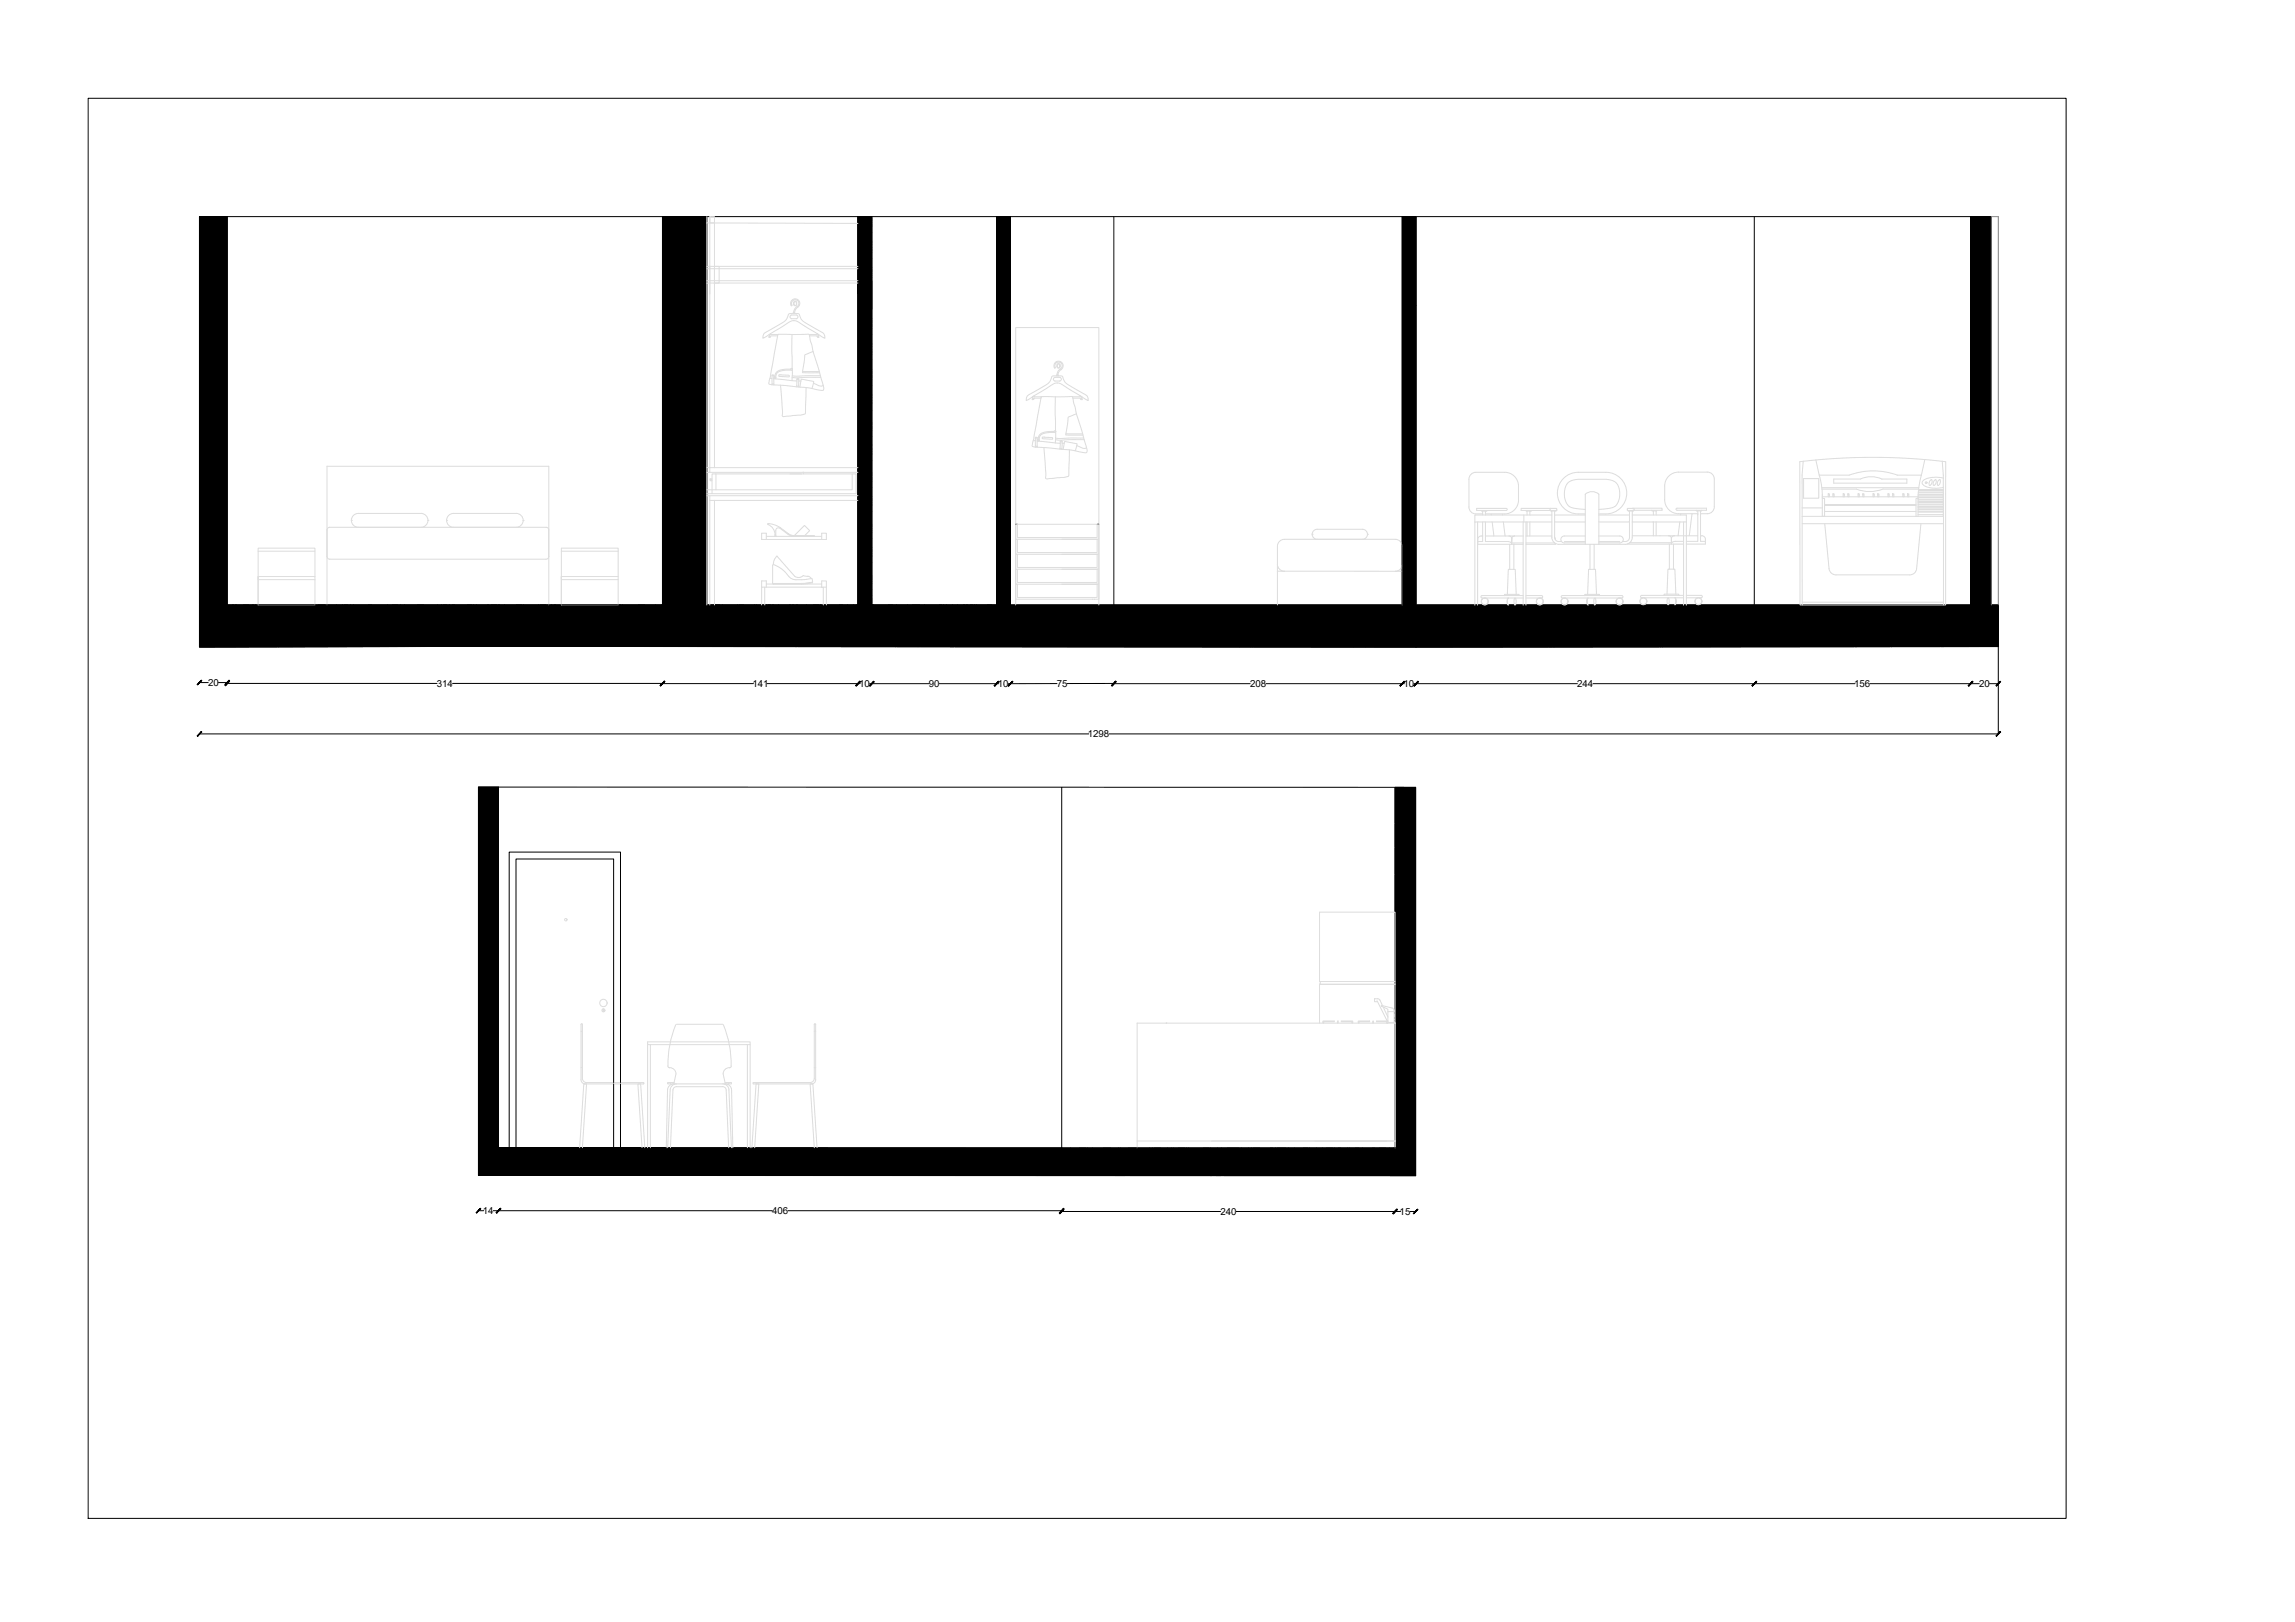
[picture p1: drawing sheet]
<svg xmlns="http://www.w3.org/2000/svg" width="841mm" height="594mm" viewBox="0 0 841 594" stroke-linecap="round" stroke-linejoin="round" font-family="sans-serif">
<defs><g id="words">
<g font-size="3.5">
<text x="76.2" y="251.2">20</text>
<text x="160.1" y="251.6">314</text>
<text x="275.8" y="251.6">141</text>
<text x="314.9" y="251.6">10</text>
<text x="340.4" y="251.7">90</text>
<text x="365.7" y="251.7">10</text>
<text x="387.2" y="251.6">75</text>
<text x="458.1" y="251.7">208</text>
<text x="514.3" y="251.7">10</text>
<text x="578" y="251.7">244</text>
<text x="679.4" y="251.7">156</text>
<text x="725.3" y="251.7">20</text>
<text x="398.6" y="270.1">1298</text>
<text x="176.9" y="444.7">14</text>
<text x="283" y="444.7">406</text>
<text x="447.2" y="445">240</text>
<text x="512.9" y="445">15</text>
</g>
</g></defs>
<!-- layer: A-WALL-FULL-INTR -->
<g fill="none" stroke="#000" stroke-width=".37">
<path d="M73.1 79.3v.1M73.3 79.3l-.2 .2M73.5 79.3l-.4 .4M73.7 79.3l-.6 .6M73.8 79.3l-.7 .8M74 79.3l-.9 1M74.2 79.3l-1.1 1.1M74.4 79.3l-1.3 1.3M74.6 79.3l-1.5 1.5M74.7 79.3l-1.6 1.7M74.9 79.3l-1.8 1.9M75.1 79.3l-2 2"/>
<path d="M75.3 79.3l-2.2 2.2M75.5 79.3l-2.4 2.4M75.6 79.3l-2.5 2.6M75.8 79.3l-2.7 2.8M76 79.3l-2.9 2.9M76.2 79.3l-3.1 3.1M76.4 79.3l-3.3 3.3M76.5 79.3l-3.4 3.5M76.7 79.3l-3.6 3.7M76.9 79.3l-3.8 3.8M77.1 79.3l-4 4M77.3 79.3l-4.2 4.2"/>
<path d="M77.4 79.3l-4.3 4.4M77.6 79.3l-4.5 4.6M77.8 79.3l-4.7 4.7M78 79.3l-4.9 4.9M78.2 79.3l-5.1 5.1M78.3 79.3l-5.2 5.3M78.5 79.3l-5.4 5.4M78.7 79.3l-5.6 5.6M78.9 79.3l-5.8 5.8M79.1 79.3l-6 6M79.2 79.3l-6.1 6.2M79.4 79.3l-6.3 6.3"/>
<path d="M79.6 79.3l-6.5 6.5M79.8 79.3l-6.7 6.7M80 79.3l-6.9 6.9M80.1 79.3l-7 7.1M80.3 79.3l-7.2 7.2M80.5 79.3l-7.4 7.4M80.7 79.3l-7.6 7.6M80.8 79.3l-7.7 7.8M81 79.3l-7.9 8M81.2 79.3l-8.1 8.1M81.4 79.3l-8.3 8.3M81.6 79.3l-8.5 8.5"/>
<path d="M81.7 79.3l-8.6 8.7M81.9 79.3l-8.8 8.9M82.1 79.3l-9 9M82.3 79.3l-9.2 9.2M82.5 79.3l-9.4 9.4M82.6 79.3l-9.5 9.6M82.8 79.3l-9.7 9.8M83 79.3l-9.9 9.9M83.2 79.3l-10.1 10.1M83.3 79.4l-10.2 10.2M83.3 79.6l-10.2 10.2M83.3 79.8l-10.2 10.2"/>
<path d="M83.3 80l-10.2 10.1M242.8 79.3v142.3M242.8 79.3v.1M243 79.3l-.2 .3M243.2 79.3l-.4 .5M243.4 79.3l-.6 .7M243.6 79.3l-.8 .8M243.7 79.3l-.9 1M243.9 79.3l-1.1 1.2M244.1 79.3l-1.3 1.4M244.3 79.3l-1.5 1.6M244.5 79.3l-1.7 1.7"/>
<path d="M244.6 79.3l-1.8 1.9M244.8 79.3l-2 2.1M245 79.3l-2.2 2.3M245.2 79.3l-2.4 2.5M245.4 79.3l-2.6 2.6M245.5 79.3l-2.7 2.8M245.7 79.3l-2.9 3M245.9 79.3l-3.1 3.2M246.1 79.3l-3.3 3.4M246.3 79.3l-3.5 3.5M246.4 79.3l-3.6 3.7M246.6 79.3l-3.8 3.9"/>
<path d="M246.8 79.3l-4 4.1M247 79.3l-4.2 4.3M247.2 79.3l-4.4 4.4M247.3 79.3l-4.5 4.6M247.5 79.3l-4.7 4.8M247.7 79.3l-4.9 5M247.9 79.3l-5.1 5.2M248.1 79.3l-5.3 5.3M248.2 79.3l-5.4 5.5M248.4 79.3l-5.6 5.7M248.6 79.3l-5.8 5.9M248.8 79.3l-6 6.1"/>
<path d="M249 79.3l-6.2 6.2M249.1 79.3l-6.3 6.4M249.3 79.3l-6.5 6.6M249.5 79.3l-6.7 6.8M249.7 79.3l-6.9 6.9M249.9 79.3l-7.1 7.1M250 79.3l-7.2 7.3M250.2 79.3l-7.4 7.5M250.4 79.3l-7.6 7.7M250.6 79.3l-7.8 7.8M250.8 79.3l-8 8M250.9 79.3l-8.1 8.2"/>
<path d="M251.1 79.3l-8.3 8.4M251.3 79.3l-8.5 8.6M251.5 79.3l-8.7 8.7M251.7 79.3l-8.9 8.9M251.8 79.3l-9 9.1M252 79.3l-9.2 9.3M252.2 79.3l-9.4 9.5M252.4 79.3l-9.6 9.6M252.6 79.3l-9.8 9.8M252.7 79.3l-9.9 10M252.9 79.3l-10.1 10.2M253.1 79.3l-10.3 10.4"/>
<path d="M253.3 79.3l-10.5 10.5M253.5 79.3l-10.7 10.7M253.6 79.3l-10.8 10.9M253.8 79.3l-11 11.1M254 79.3l-11.2 11.3M254.2 79.3l-11.4 11.4M254.4 79.3l-11.6 11.6M254.5 79.3l-11.7 11.8M254.7 79.3l-11.9 12M254.9 79.3l-12.1 12.2M255.1 79.3l-12.3 12.3M255.2 79.3l-12.4 12.5"/>
<path d="M255.4 79.3l-12.6 12.7M255.6 79.3l-12.8 12.9M255.8 79.3l-13 13M256 79.3l-13.2 13.2M256.1 79.3l-13.3 13.4M256.3 79.3l-13.5 13.6M256.5 79.3l-13.7 13.8M256.7 79.3l-13.9 13.9M256.9 79.3l-14.1 14.1M257 79.3l-14.2 14.3M257.2 79.3l-14.4 14.5M257.4 79.3l-14.6 14.7"/>
<path d="M257.6 79.3l-14.8 14.8M257.8 79.3l-15 15M257.9 79.3l-15.1 15.2M258.1 79.3l-15.3 15.4M258.3 79.3l-15.5 15.6M258.5 79.3l-15.7 15.7M258.7 79.3l-15.9 15.9M258.8 79.3l-16 16.1M259 79.3l-16.2 16.3M259 79.5l-16.2 16.3M259 79.7l-16.2 16.2M259 79.9l-16.2 16.2"/>
<path d="M314.4 79.3v142.3M314.5 79.3l-.1 .2M314.7 79.3l-.3 .3M314.9 79.3l-.5 .5M315.1 79.3l-.7 .7M315.2 79.3l-.8 .9M315.4 79.3l-1 1.1M315.6 79.3l-1.2 1.2M315.8 79.3l-1.4 1.4M316 79.3l-1.6 1.6M316.1 79.3l-1.7 1.8M316.3 79.3l-1.9 2"/>
<path d="M316.5 79.3l-2.1 2.1M316.7 79.3l-2.3 2.3M316.8 79.3l-2.4 2.5M317 79.3l-2.6 2.7M317.2 79.3l-2.8 2.8M317.4 79.3l-3 3M317.6 79.3l-3.2 3.2M317.7 79.3l-3.3 3.4M317.9 79.3l-3.5 3.6M318.1 79.3l-3.7 3.7M318.3 79.3l-3.9 3.9M318.5 79.3l-4.1 4.1"/>
<path d="M318.6 79.3l-4.2 4.3M318.8 79.3l-4.4 4.5M319 79.3l-4.6 4.6M319.2 79.3l-4.8 4.8M319.4 79.3l-5 5M319.5 79.4l-5.1 5.1M319.5 79.6l-5.1 5.1M319.5 79.8l-5.1 5M319.5 79.9l-5.1 5.1M319.5 79.3v142.3M365.2 79.3v142.3M365.3 79.3l-.1 .2"/>
<path d="M365.5 79.3l-.3 .4M365.7 79.3l-.5 .5M365.9 79.3l-.7 .7M366.1 79.3l-.9 .9M366.2 79.3l-1 1.1M366.4 79.3l-1.2 1.3M366.6 79.3l-1.4 1.4M366.8 79.3l-1.6 1.6M367 79.3l-1.8 1.8M367.1 79.3l-1.9 2M367.3 79.3l-2.1 2.2M367.5 79.3l-2.3 2.3"/>
<path d="M367.7 79.3l-2.5 2.5M367.9 79.3l-2.7 2.7M368 79.3l-2.8 2.9M368.2 79.3l-3 3.1M368.4 79.3l-3.2 3.2M368.6 79.3l-3.4 3.4M368.8 79.3l-3.6 3.6M368.9 79.3l-3.7 3.8M369.1 79.3l-3.9 4M369.3 79.3l-4.1 4.1M369.5 79.3l-4.3 4.3M369.7 79.3l-4.5 4.5"/>
<path d="M369.8 79.3l-4.6 4.7M370 79.3l-4.8 4.9M370.2 79.3l-5 5M370.3 79.4l-5.1 5.1M370.3 79.6l-5.1 5.1M370.3 79.8l-5.1 5.1M370.3 80l-5.1 5.1M370.3 79.3v142.3M408.2 79.3v142.3M513.8 79.3v142.3M513.9 79.3l-.1 .1M514.1 79.3l-.3 .3"/>
<path d="M514.2 79.3l-.4 .4M514.4 79.3l-.6 .6M514.6 79.3l-.8 .8M514.8 79.3l-1 1M515 79.3l-1.2 1.1M515.1 79.3l-1.3 1.3M515.3 79.3l-1.5 1.5M515.5 79.3l-1.7 1.7M515.7 79.3l-1.9 1.9M515.9 79.3l-2.1 2M516 79.3l-2.2 2.2M516.2 79.3l-2.4 2.4"/>
<path d="M516.4 79.3l-2.6 2.6M516.6 79.3l-2.8 2.8M516.8 79.3l-3 2.9M516.9 79.3l-3.1 3.1M517.1 79.3l-3.3 3.3M517.3 79.3l-3.5 3.5M517.5 79.3l-3.7 3.7M517.7 79.3l-3.9 3.8M517.8 79.3l-4 4M518 79.3l-4.2 4.2M518.2 79.3l-4.4 4.4M518.4 79.3l-4.6 4.6"/>
<path d="M518.6 79.3l-4.8 4.7M518.7 79.3l-4.9 4.9M518.9 79.5l-5.1 5.1M518.9 79.7l-5.1 5.1M518.9 79.9l-5.1 5M642.9 79.3l-.1 142.3-15.3 15.3M722.2 79.3l-.1 .1M722.4 79.3l-.3 .3M722.6 79.3l-.5 .5M722.8 79.3l-.7 .7M722.9 79.3l-.8 .8M723.1 79.3l-1 1"/>
<path d="M723.3 79.3l-1.2 1.2M723.5 79.3l-1.4 1.4M723.7 79.3l-1.6 1.6M723.8 79.3l-1.7 1.7M724 79.3l-1.9 1.9M724.2 79.3l-2.1 2.1M724.4 79.3l-2.3 2.3M724.6 79.3l-2.5 2.5M724.7 79.3l-2.6 2.6M724.9 79.3l-2.8 2.8M725.1 79.3l-3 3M725.3 79.3l-3.2 3.2"/>
<path d="M725.5 79.3l-3.4 3.4M725.6 79.3l-3.5 3.5M725.8 79.3l-3.7 3.7M726 79.3l-3.9 3.9M726.2 79.3l-4.1 4.1M726.4 79.3l-4.3 4.3M726.5 79.3l-4.4 4.4M726.7 79.3l-4.6 4.6M726.9 79.3l-4.8 4.8M727.1 79.3l-5 5M727.3 79.3l-5.2 5.2M727.4 79.3l-5.3 5.3"/>
<path d="M727.6 79.3l-5.5 5.5M727.8 79.3l-5.7 5.7M728 79.3l-5.9 5.9M728.1 79.3l-6 6.1M728.3 79.3l-6.2 6.2M728.5 79.3l-6.4 6.4M728.7 79.3l-6.6 6.6M728.9 79.3l-6.8 6.8M729 79.3l-6.9 7M729.2 79.3l-7.1 7.1M729.4 79.3l-7.3 7.3M729.6 79.3l-7.5 7.5"/>
<path d="M729.7 79.4l-7.6 7.6M729.7 79.5l-7.6 7.7M729.7 79.7l-7.6 7.6M729.7 79.9l-7.6 7.6M83.3 80.2l-10.2 10.1M83.3 80.3l-10.2 10.2M83.3 80.5l-10.2 10.2M83.3 80.7l-10.2 10.2M83.3 80.9l-10.2 10.1M83.3 81.1l-10.2 10.1M83.3 81.2l-10.2 10.2M83.3 81.4l-10.2 10.2"/>
<path d="M83.3 81.6l-10.2 10.2M83.3 81.8l-10.2 10.1M83.3 82l-10.2 10.1M83.3 82.1l-10.2 10.2M83.3 82.3l-10.2 10.2M83.3 82.5l-10.2 10.2M83.3 82.7l-10.2 10.1M83.3 82.9l-10.2 10.1M83.3 83l-10.2 10.2M83.3 83.2l-10.2 10.2M83.3 83.4l-10.2 10.2M83.3 83.6l-10.2 10.1"/>
<path d="M83.3 83.8l-10.2 10.1M83.3 83.9l-10.2 10.2M83.3 84.1l-10.2 10.2M83.3 84.3l-10.2 10.2M83.3 84.5l-10.2 10.1M83.3 84.7l-10.2 10.1M83.3 84.8l-10.2 10.2M83.3 85l-10.2 10.2M83.3 85.2l-10.2 10.2M83.3 85.4l-10.2 10.1M83.3 85.6l-10.2 10.1M83.3 85.7l-10.2 10.2"/>
<path d="M83.3 85.9l-10.2 10.2M83.3 86.1l-10.2 10.2M83.3 86.3l-10.2 10.1M83.3 86.5l-10.2 10.1M83.3 86.6l-10.2 10.2M83.3 86.8l-10.2 10.2M83.3 87l-10.2 10.1M83.3 87.2l-10.2 10.1M83.3 87.3l-10.2 10.2M83.3 87.5l-10.2 10.2M83.3 87.7l-10.2 10.2M83.3 87.9l-10.2 10.1"/>
<path d="M83.3 88.1l-10.2 10.1M83.3 88.2l-10.2 10.2M83.3 88.4l-10.2 10.2M83.3 88.6l-10.2 10.2M83.3 88.8l-10.2 10.1M83.3 89l-10.2 10.1M83.3 89.1l-10.2 10.2M83.3 89.3l-10.2 10.2M83.3 89.5l-10.2 10.2M83.3 89.7l-10.2 10.1M83.3 89.9l-10.2 10.1M83.3 90l-10.2 10.2"/>
<path d="M83.3 90.2l-10.2 10.2M83.3 90.4l-10.2 10.2M83.3 90.6l-10.2 10.1M83.3 90.8l-10.2 10.1M83.3 90.9l-10.2 10.2M83.3 91.1l-10.2 10.2M83.3 91.3l-10.2 10.2M83.3 91.5l-10.2 10.1M83.3 91.7l-10.2 10.1M83.3 91.8l-10.2 10.2M83.3 92l-10.2 10.2M83.3 92.2l-10.2 10.2"/>
<path d="M83.3 92.4l-10.2 10.1M83.3 92.6l-10.2 10.1M83.3 92.7l-10.2 10.2M83.3 92.9l-10.2 10.2M83.3 93.1l-10.2 10.1M83.3 93.3l-10.2 10.1M83.3 93.4l-10.2 10.2M83.3 93.6l-10.2 10.2M83.3 93.8l-10.2 10.2M83.3 94l-10.2 10.1M83.3 94.2l-10.2 10.1M83.3 94.3l-10.2 10.2"/>
<path d="M83.3 94.5l-10.2 10.2M83.3 94.7l-10.2 10.2M83.3 94.9l-10.2 10.1M83.3 95.1l-10.2 10.1M83.3 95.2l-10.2 10.2M83.3 95.4l-10.2 10.2M83.3 95.6l-10.2 10.2M83.3 95.8l-10.2 10.1M83.3 96l-10.2 10.1M83.3 96.1l-10.2 10.2M83.3 96.3l-10.2 10.2M83.3 96.5l-10.2 10.2"/>
<path d="M83.3 96.7l-10.2 10.1M83.3 96.9l-10.2 10.1M83.3 97l-10.2 10.2M83.3 97.2l-10.2 10.2M83.3 97.4l-10.2 10.2M83.3 97.6l-10.2 10.1M83.3 97.8l-10.2 10.1M83.3 97.9l-10.2 10.2M83.3 98.1l-10.2 10.2M83.3 98.3l-10.2 10.2M83.3 98.5l-10.2 10.1M83.3 98.7l-10.2 10.1"/>
<path d="M83.3 98.8l-10.2 10.2M83.3 99l-10.2 10.2M83.3 99.2l-10.2 10.2M83.3 99.4l-10.2 10.1M83.3 99.6l-10.2 10.1M83.3 99.7l-10.2 10.2M83.3 99.9l-10.2 10.2M259 80l-16.2 16.3M259 80.2l-16.2 16.3M259 80.4l-16.2 16.3M259 80.6l-16.2 16.2M259 80.8l-16.2 16.2"/>
<path d="M259 80.9l-16.2 16.3M259 81.1l-16.2 16.3M259 81.3l-16.2 16.3M259 81.5l-16.2 16.2M259 81.7l-16.2 16.2M259 81.8l-16.2 16.3M259 82l-16.2 16.3M259 82.2l-16.2 16.3M259 82.4l-16.2 16.2M259 82.6l-16.2 16.2M259 82.7l-16.2 16.3M259 82.9l-16.2 16.3"/>
<path d="M259 83.1l-16.2 16.3M259 83.3l-16.2 16.2M259 83.5l-16.2 16.2M259 83.6l-16.2 16.3M259 83.8l-16.2 16.3M259 84l-16.2 16.3M259 84.2l-16.2 16.2M259 84.4l-16.2 16.2M259 84.5l-16.2 16.3M259 84.7l-16.2 16.3M259 84.9l-16.2 16.3M259 85.1l-16.2 16.2"/>
<path d="M259 85.3l-16.2 16.2M259 85.4l-16.2 16.3M259 85.6l-16.2 16.3M259 85.8l-16.2 16.3M259 86l-16.2 16.2M259 86.2l-16.2 16.2M259 86.3l-16.2 16.3M259 86.5l-16.2 16.3M259 86.7l-16.2 16.3M259 86.9l-16.2 16.2M259 87.1l-16.2 16.2M259 87.2l-16.2 16.3"/>
<path d="M259 87.4l-16.2 16.3M259 87.6l-16.2 16.3M259 87.8l-16.2 16.2M259 87.9l-16.2 16.3M259 88.1l-16.2 16.3M259 88.3l-16.2 16.3M259 88.5l-16.2 16.2M259 88.7l-16.2 16.2M259 88.8l-16.2 16.3M259 89l-16.2 16.3M259 89.2l-16.2 16.3M259 89.4l-16.2 16.2"/>
<path d="M259 89.6l-16.2 16.2M259 89.7l-16.2 16.3M259 89.9l-16.2 16.3M259 90.1l-16.2 16.3M259 90.3l-16.2 16.2M259 90.5l-16.2 16.2M259 90.6l-16.2 16.3M259 90.8l-16.2 16.3M259 91l-16.2 16.3M259 91.2l-16.2 16.2M259 91.4l-16.2 16.2M259 91.5l-16.2 16.3"/>
<path d="M259 91.7l-16.2 16.3M259 91.9l-16.2 16.3M259 92.1l-16.2 16.2M259 92.3l-16.2 16.2M259 92.4l-16.2 16.3M259 92.6l-16.2 16.3M259 92.8l-16.2 16.3M259 93l-16.2 16.2M259 93.2l-16.2 16.2M259 93.3l-16.2 16.3M259 93.5l-16.2 16.3M259 93.7l-16.2 16.3"/>
<path d="M259 93.9l-16.2 16.2M259 94.1l-16.2 16.2M259 94.2l-16.2 16.3M259 94.4l-16.2 16.3M259 94.6l-16.2 16.2M259 94.8l-16.2 16.2M259 95l-16.2 16.2M259 95.1l-16.2 16.3M259 95.3l-16.2 16.3M259 95.5l-16.2 16.2M259 95.7l-16.2 16.2M259 95.8l-16.2 16.3"/>
<path d="M259 96l-16.2 16.3M259 96.2l-16.2 16.3M259 96.4l-16.2 16.2M259 96.6l-16.2 16.2M259 96.7l-16.2 16.3M259 96.9l-16.2 16.3M259 97.1l-16.2 16.3M259 97.3l-16.2 16.2M259 97.5l-16.2 16.2M259 97.6l-16.2 16.3M259 97.8l-16.2 16.3M259 98l-16.2 16.3"/>
<path d="M259 98.2l-16.2 16.2M259 98.4l-16.2 16.2M259 98.5l-16.2 16.3M259 98.7l-16.2 16.3M259 98.9l-16.2 16.3M259 99.1l-16.2 16.2M259 99.3l-16.2 16.2M259 99.4l-16.2 16.3M259 99.6l-16.2 16.3M259 99.8l-16.2 16.3M259 100l-16.2 16.2M319.5 80.1l-5.1 5.1"/>
<path d="M319.5 80.3l-5.1 5.1M319.5 80.5l-5.1 5.1M319.5 80.7l-5.1 5M319.5 80.8l-5.1 5.1M319.5 81l-5.1 5.1M319.5 81.2l-5.1 5.1M319.5 81.4l-5.1 5.1M319.5 81.6l-5.1 5M319.5 81.7l-5.1 5.1M319.5 81.9l-5.1 5.1M319.5 82.1l-5.1 5.1M319.5 82.3l-5.1 5.1"/>
<path d="M319.5 82.5l-5.1 5M319.5 82.6l-5.1 5.1M319.5 82.8l-5.1 5.1M319.5 83l-5.1 5.1M319.5 83.2l-5.1 5.1M319.5 83.4l-5.1 5M319.5 83.5l-5.1 5.1M319.5 83.7l-5.1 5.1M319.5 83.9l-5.1 5.1M319.5 84.1l-5.1 5.1M319.5 84.3l-5.1 5M319.5 84.4l-5.1 5.1"/>
<path d="M319.5 84.6l-5.1 5.1M319.5 84.8l-5.1 5.1M319.5 85l-5.1 5.1M319.5 85.1l-5.1 5.1M319.5 85.3l-5.1 5.1M319.5 85.5l-5.1 5.1M319.5 85.7l-5.1 5.1M319.5 85.9l-5.1 5M319.5 86l-5.1 5.1M319.5 86.2l-5.1 5.1M319.5 86.4l-5.1 5.1M319.5 86.6l-5.1 5.1"/>
<path d="M319.5 86.8l-5.1 5M319.5 86.9l-5.1 5.1M319.5 87.1l-5.1 5.1M319.5 87.3l-5.1 5.1M319.5 87.5l-5.1 5.1M319.5 87.7l-5.1 5M319.5 87.8l-5.1 5.1M319.5 88l-5.1 5.1M319.5 88.2l-5.1 5.1M319.5 88.4l-5.1 5.1M319.5 88.6l-5.1 5M319.5 88.7l-5.1 5.1"/>
<path d="M319.5 88.9l-5.1 5.1M319.5 89.1l-5.1 5.1M319.5 89.3l-5.1 5.1M319.5 89.5l-5.1 5M319.5 89.6l-5.1 5.1M319.5 89.8l-5.1 5.1M319.5 90l-5.1 5.1M319.5 90.2l-5.1 5.1M319.5 90.4l-5.1 5M319.5 90.5l-5.1 5.1M319.5 90.7l-5.1 5.1M319.5 90.9l-5.1 5.1"/>
<path d="M319.5 91.1l-5.1 5.1M319.5 91.3l-5.1 5M319.5 91.4l-5.1 5.1M319.5 91.6l-5.1 5.1M319.5 91.8l-5.1 5.1M319.5 92l-5.1 5.1M319.5 92.2l-5.1 5M319.5 92.3l-5.1 5.1M319.5 92.5l-5.1 5.1M319.5 92.7l-5.1 5.1M319.5 92.9l-5.1 5.1M319.5 93.1l-5.1 5"/>
<path d="M319.5 93.2l-5.1 5.1M319.5 93.4l-5.1 5.1M319.5 93.6l-5.1 5.1M319.5 93.8l-5.1 5.1M319.5 94l-5.1 5M319.5 94.1l-5.1 5.1M319.5 94.3l-5.1 5.1M319.5 94.5l-5.1 5.1M319.5 94.7l-5.1 5.1M319.5 94.8l-5.1 5.1M319.5 95l-5.1 5.1M319.5 95.2l-5.1 5.1"/>
<path d="M319.5 95.4l-5.1 5.1M319.5 95.6l-5.1 5M319.5 95.7l-5.1 5.1M319.5 95.9l-5.1 5.1M319.5 96.1l-5.1 5.1M319.5 96.3l-5.1 5.1M319.5 96.5l-5.1 5M319.5 96.6l-5.1 5.1M319.5 96.8l-5.1 5.1M319.5 97l-5.1 5.1M319.5 97.2l-5.1 5.1M319.5 97.4l-5.1 5"/>
<path d="M319.5 97.5l-5.1 5.1M319.5 97.7l-5.1 5.1M319.5 97.9l-5.1 5.1M319.5 98.1l-5.1 5.1M319.5 98.3l-5.1 5M319.5 98.4l-5.1 5.1M319.5 98.6l-5.1 5.1M319.5 98.8l-5.1 5.1M319.5 99l-5.1 5.1M319.5 99.2l-5.1 5M319.5 99.3l-5.1 5.1M319.5 99.5l-5.1 5.1"/>
<path d="M319.5 99.7l-5.1 5.1M319.5 99.9l-5.1 5.1M370.3 93.4l-5.1 5.1M370.3 93.8l-5.1 5.1M370.3 96.5l-5.1 5.1M370.3 96.7l-5.1 5.1M370.3 97l-5.1 5.1M370.3 97.2l-5.1 5.1M370.3 97.6l-5.1 5.1M370.3 97.9l-5.1 5.1M370.3 98.1l-5.1 5.1M370.3 98.5l-5.1 5.1"/>
<path d="M370.3 98.8l-5.1 5.1M370.3 99l-5.1 5.1M370.3 99.4l-5.1 5M370.3 99.5l-5.1 5.1M370.3 99.9l-5.1 5.1M370.3 80.2l-5.1 5M370.3 80.3l-5.1 5.1M370.3 80.5l-5.1 5.1M370.3 80.7l-5.1 5.1M370.3 80.9l-5.1 5M370.3 81l-5.1 5.1M370.3 81.2l-5.1 5.1"/>
<path d="M370.3 81.4l-5.1 5.1M370.3 81.6l-5.1 5.1M370.3 81.8l-5.1 5M370.3 81.9l-5.1 5.1M370.3 82.1l-5.1 5.1M370.3 82.3l-5.1 5.1M370.3 82.5l-5.1 5.1M370.3 82.7l-5.1 5M370.3 82.8l-5.1 5.1M370.3 83l-5.1 5.1M370.3 83.2l-5.1 5.1M370.3 83.4l-5.1 5.1"/>
<path d="M370.3 83.6l-5.1 5M370.3 83.7l-5.1 5.1M370.3 83.9l-5.1 5.1M370.3 84.1l-5.1 5.1M370.3 84.3l-5.1 5.1M370.3 84.5l-5.1 5M370.3 84.6l-5.1 5.1M370.3 84.8l-5.1 5.1M370.3 85l-5.1 5.1M370.3 85.2l-5.1 5.1M370.3 85.4l-5.1 5M370.3 85.5l-5.1 5.1"/>
<path d="M370.3 85.7l-5.1 5.1M370.3 85.9l-5.1 5.1M370.3 86.1l-5.1 5.1M370.3 86.3l-5.1 5M370.3 86.4l-5.1 5.1M370.3 86.6l-5.1 5.1M370.3 86.8l-5.1 5.1M370.3 87l-5.1 5.1M370.3 87.2l-5.1 5M370.3 87.3l-5.1 5.1M370.3 87.5l-5.1 5.1M370.3 87.7l-5.1 5.1"/>
<path d="M370.3 87.9l-5.1 5M370.3 88l-5.1 5.1M370.3 88.2l-5.1 5.1M370.3 88.4l-5.1 5.1M370.3 88.6l-5.1 5.1M370.3 88.8l-5.1 5M370.3 88.9l-5.1 5.1M370.3 89.1l-5.1 5.1M370.3 89.3l-5.1 5.1M370.3 89.5l-5.1 5.1M370.3 89.7l-5.1 5M370.3 89.8l-5.1 5.1"/>
<path d="M370.3 90l-5.1 5.1M370.3 90.2l-5.1 5.1M370.3 90.4l-5.1 5.1M370.3 90.6l-5.1 5M370.3 90.7l-5.1 5.1M370.3 90.9l-5.1 5.1M370.3 91.1l-5.1 5.1M370.3 91.3l-5.1 5.1M370.3 91.5l-5.1 5M370.3 91.6l-5.1 5.1M370.3 91.8l-5.1 5.1M370.3 92l-5.1 5.1"/>
<path d="M370.3 92.2l-5.1 5.1M370.3 92.4l-5.1 5M370.3 92.5l-5.1 5.1M370.3 92.7l-5.1 5.1M370.3 92.9l-5.1 5.1M370.3 93.1l-5.1 5.1M370.3 93.3l-5.1 5M370.3 93.6l-5.1 5.1M370.3 94l-5.1 5.1M370.3 94.2l-5.1 5M370.3 94.3l-5.1 5.1M370.3 94.5l-5.1 5.1"/>
<path d="M370.3 94.7l-5.1 5.1M370.3 94.9l-5.1 5.1M370.3 95.1l-5.1 5M370.3 95.2l-5.1 5.1M370.3 95.4l-5.1 5.1M370.3 95.6l-5.1 5.1M370.3 95.8l-5.1 5.1M370.3 96l-5.1 5M370.3 96.1l-5.1 5.1M370.3 96.3l-5.1 5.1M370.3 96.9l-5.1 5M370.3 97.4l-5.1 5.1"/>
<path d="M370.3 97.8l-5.1 5M370.3 98.3l-5.1 5.1M370.3 98.7l-5.1 5M370.3 99.2l-5.1 5.1M370.3 99.7l-5.1 5.1M513.8 84.4l5.1-5.1v142.3M518.9 84l-5.1 5.1M518.9 84.3l-5.1 5.1M518.9 84.7l-5.1 5.1M518.9 84.9l-5.1 5.1M518.9 85.2l-5.1 5.1M518.9 85.6l-5.1 5.1"/>
<path d="M518.9 85.8l-5.1 5.1M518.9 86.1l-5.1 5.1M518.9 86.5l-5.1 5.1M518.9 86.7l-5.1 5.1M518.9 87l-5.1 5.1M518.9 87.2l-5.1 5.1M518.9 87.6l-5.1 5.1M518.9 87.9l-5.1 5.1M518.9 88.1l-5.1 5.1M518.9 88.5l-5.1 5.1M518.9 88.8l-5.1 5.1M518.9 89l-5.1 5.1"/>
<path d="M518.9 89.4l-5.1 5.1M518.9 89.7l-5.1 5.1M518.9 89.9l-5.1 5.1M518.9 90.3l-5.1 5.1M518.9 90.5l-5.1 5M518.9 90.8l-5.1 5.1M518.9 91.2l-5.1 5.1M518.9 91.4l-5.1 5M518.9 91.7l-5.1 5.1M518.9 91.9l-5.1 5.1M518.9 92.3l-5.1 5M518.9 92.6l-5.1 5.1"/>
<path d="M518.9 92.8l-5.1 5.1M518.9 93.2l-5.1 5M518.9 93.5l-5.1 5.1M518.9 93.7l-5.1 5.1M518.9 94l-5.1 5.1M518.9 94.4l-5.1 5.1M518.9 94.6l-5.1 5.1M518.9 94.9l-5.1 5.1M518.9 95.1l-5.1 5.1M518.9 95.5l-5.1 5.1M518.9 95.8l-5.1 5.1M518.9 96l-5.1 5.1"/>
<path d="M518.9 96.4l-5.1 5.1M518.9 96.7l-5.1 5.1M518.9 96.9l-5.1 5.1M518.9 97.3l-5.1 5.1M518.9 97.5l-5.1 5M518.9 97.8l-5.1 5.1M518.9 98.2l-5.1 5.1M518.9 98.4l-5.1 5M518.9 98.7l-5.1 5.1M518.9 99.1l-5.1 5.1M518.9 99.3l-5.1 5M518.9 99.6l-5.1 5.1"/>
<path d="M518.9 100l-5.1 5M518.9 80l-5.1 5.1M518.9 80.2l-5.1 5.1M518.9 80.4l-5.1 5.1M518.9 80.6l-5.1 5.1M518.9 80.8l-5.1 5M518.9 80.9l-5.1 5.1M518.9 81.1l-5.1 5.1M518.9 81.3l-5.1 5.1M518.9 81.5l-5.1 5M518.9 81.6l-5.1 5.1M518.9 81.8l-5.1 5.1"/>
<path d="M518.9 82l-5.1 5.1M518.9 82.2l-5.1 5.1M518.9 82.4l-5.1 5M518.9 82.5l-5.1 5.1M518.9 82.7l-5.1 5.1M518.9 82.9l-5.1 5.1M518.9 83.1l-5.1 5.1M518.9 83.3l-5.1 5M518.9 83.4l-5.1 5.1M518.9 83.6l-5.1 5.1M518.9 83.8l-5.1 5.1M518.9 84.2l-5.1 5"/>
<path d="M518.9 84.5l-5.1 5.1M518.9 85.1l-5.1 5M518.9 85.4l-5.1 5.1M518.9 86l-5.1 5M518.9 86.3l-5.1 5.1M518.9 86.9l-5.1 5M518.9 87.4l-5.1 5.1M518.9 87.8l-5.1 5M518.9 88.3l-5.1 5.1M518.9 88.7l-5.1 5M518.9 89.2l-5.1 5.1M518.9 89.6l-5.1 5"/>
<path d="M518.9 90.1l-5.1 5.1M518.9 90.6l-5.1 5.1M518.9 91l-5.1 5.1M518.9 91.5l-5.1 5.1M518.9 92.1l-5.1 5.1M518.9 92.4l-5.1 5.1M518.9 93l-5.1 5.1M518.9 93.3l-5.1 5.1M518.9 93.9l-5.1 5M518.9 94.2l-5.1 5.1M518.9 94.8l-5.1 5M518.9 95.3l-5.1 5.1"/>
<path d="M518.9 95.7l-5.1 5M518.9 96.2l-5.1 5.1M518.9 96.6l-5.1 5M518.9 97.1l-5.1 5.1M518.9 97.6l-5.1 5.1M518.9 98l-5.1 5.1M518.9 98.5l-5.1 5.1M518.9 98.9l-5.1 5.1M518.9 99.4l-5.1 5.1M518.9 99.8l-5.1 5.1M729.7 80.1l-7.6 7.6M729.7 80.2l-7.6 7.7"/>
<path d="M729.7 80.4l-7.6 7.6M729.7 80.6l-7.6 7.6M729.7 80.8l-7.6 7.6M729.7 81l-7.6 7.6M729.7 81.1l-7.6 7.7M729.7 81.3l-7.6 7.6M729.7 81.5l-7.6 7.6M729.7 81.7l-7.6 7.6M729.7 81.9l-7.6 7.6M729.7 82l-7.6 7.7M729.7 82.2l-7.6 7.6M729.7 82.4l-7.6 7.6"/>
<path d="M729.7 82.6l-7.6 7.6M729.7 82.8l-7.6 7.6M729.7 82.9l-7.6 7.7M729.7 83.1l-7.6 7.6M729.7 83.3l-7.6 7.6M729.7 83.5l-7.6 7.6M729.7 83.7l-7.6 7.6M729.7 83.8l-7.6 7.7M729.7 84l-7.6 7.6M729.7 84.2l-7.6 7.6M729.7 84.4l-7.6 7.6M729.7 84.6l-7.6 7.6"/>
<path d="M729.7 84.7l-7.6 7.7M729.7 84.9l-7.6 7.6M729.7 85.1l-7.6 7.6M729.7 85.3l-7.6 7.6M729.7 85.5l-7.6 7.6M729.7 85.6l-7.6 7.7M729.7 85.8l-7.6 7.6M729.7 86l-7.6 7.6M729.7 86.2l-7.6 7.6M729.7 86.4l-7.6 7.6M729.7 86.5l-7.6 7.7M729.7 86.7l-7.6 7.6"/>
<path d="M729.7 86.9l-7.6 7.6M729.7 87.1l-7.6 7.6M729.7 87.3l-7.6 7.6M729.7 87.4l-7.6 7.7M729.7 87.6l-7.6 7.6M729.7 87.8l-7.6 7.6M729.7 88l-7.6 7.6M729.7 88.2l-7.6 7.6M729.7 88.3l-7.6 7.7M729.7 88.5l-7.6 7.6M729.7 88.7l-7.6 7.6M729.7 88.9l-7.6 7.6"/>
<path d="M729.7 89.1l-7.6 7.6M729.7 89.2l-7.6 7.7M729.7 89.4l-7.6 7.6M729.7 89.6l-7.6 7.6M729.7 89.8l-7.6 7.6M729.7 90l-7.6 7.6M729.7 90.1l-7.6 7.6M729.7 90.3l-7.6 7.6M729.7 90.5l-7.6 7.6M729.7 90.7l-7.6 7.6M729.7 90.8l-7.6 7.7M729.7 91l-7.6 7.6"/>
<path d="M729.7 91.2l-7.6 7.6M729.7 91.4l-7.6 7.6M729.7 91.7l-7.6 7.7M729.7 91.9l-7.6 7.6M729.7 92.1l-7.6 7.6M729.7 92.3l-7.6 7.6M729.7 92.5l-7.6 7.6M729.7 92.6l-7.6 7.7M729.7 92.8l-7.6 7.6M729.7 93l-7.6 7.6M729.7 93.2l-7.6 7.6M729.7 93.4l-7.6 7.6"/>
<path d="M729.7 93.5l-7.6 7.7M729.7 93.7l-7.6 7.6M729.7 93.9l-7.6 7.6M729.7 94.1l-7.6 7.6M729.7 94.3l-7.6 7.6M729.7 94.4l-7.6 7.7M729.7 94.6l-7.6 7.6M729.7 95l-7.6 7.6M729.7 95.2l-7.6 7.6M729.7 95.3l-7.6 7.7M729.7 95.5l-7.6 7.6M729.7 95.7l-7.6 7.6"/>
<path d="M729.7 95.9l-7.6 7.6M729.7 96.1l-7.6 7.6M729.7 96.2l-7.6 7.7M729.7 96.4l-7.6 7.6M729.7 96.6l-7.6 7.6M729.7 96.8l-7.6 7.6M729.7 97l-7.6 7.6M729.7 97.1l-7.6 7.7M729.7 97.3l-7.6 7.6M729.7 97.5l-7.6 7.6M729.7 97.7l-7.6 7.6M729.7 97.8l-7.6 7.7"/>
<path d="M729.7 98l-7.6 7.6M729.7 98.2l-7.6 7.6M729.7 98.4l-7.6 7.6M729.7 98.6l-7.6 7.6M729.7 98.7l-7.6 7.7M729.7 98.9l-7.6 7.6M729.7 99.1l-7.6 7.6M729.7 99.3l-7.6 7.6M729.7 99.6l-7.6 7.7M729.7 99.8l-7.6 7.6M729.7 91.6l-7.6 7.6M729.7 94.8l-7.6 7.6"/>
<path d="M729.7 99.5l-7.6 7.6M83.3 100.1l-10.2 10.2M83.3 100.3l-10.2 10.1M83.3 100.5l-10.2 10.1M83.3 100.6l-10.2 10.2M83.3 100.8l-10.2 10.2M83.3 101l-10.2 10.2M83.3 101.2l-10.2 10.1M83.3 101.4l-10.2 10.1M83.3 101.5l-10.2 10.2M83.3 101.7l-10.2 10.2M83.3 101.9l-10.2 10.2"/>
<path d="M83.3 102.1l-10.2 10.1M83.3 102.3l-10.2 10.1M83.3 102.4l-10.2 10.2M83.3 102.6l-10.2 10.2M83.3 102.8l-10.2 10.2M83.3 103l-10.2 10.1M83.3 103.2l-10.2 10.1M83.3 103.3l-10.2 10.2M83.3 103.5l-10.2 10.2M83.3 103.7l-10.2 10.2M83.3 103.9l-10.2 10.1M83.3 104.1l-10.2 10.1"/>
<path d="M83.3 104.2l-10.2 10.2M83.3 104.4l-10.2 10.2M83.3 104.6l-10.2 10.2M83.3 104.8l-10.2 10.1M83.3 105l-10.2 10.1M83.3 105.1l-10.2 10.2M83.3 105.3l-10.2 10.2M83.3 105.5l-10.2 10.1M83.3 105.7l-10.2 10.1M83.3 105.8l-10.2 10.2M83.3 106l-10.2 10.2M83.3 106.2l-10.2 10.2"/>
<path d="M83.3 106.4l-10.2 10.1M83.3 106.6l-10.2 10.1M83.3 106.7l-10.2 10.2M83.3 106.9l-10.2 10.2M83.3 107.1l-10.2 10.2M83.3 107.3l-10.2 10.1M83.3 107.5l-10.2 10.1M83.3 107.6l-10.2 10.2M83.3 107.8l-10.2 10.2M83.3 108l-10.2 10.2M83.3 108.2l-10.2 10.1M83.3 108.4l-10.2 10.1"/>
<path d="M83.3 108.5l-10.2 10.2M83.3 108.7l-10.2 10.2M83.3 108.9l-10.2 10.2M83.3 109.1l-10.2 10.1M83.3 109.3l-10.2 10.1M83.3 109.4l-10.2 10.2M83.3 109.6l-10.2 10.2M83.3 109.8l-10.2 10.2M83.3 110l-10.2 10.1M83.3 110.2l-10.2 10.1M83.3 110.3l-10.2 10.2M83.3 110.5l-10.2 10.2"/>
<path d="M83.3 110.7l-10.2 10.2M83.3 110.9l-10.2 10.1M83.3 111.1l-10.2 10.1M83.3 111.2l-10.2 10.2M83.3 111.4l-10.2 10.2M83.3 111.6l-10.2 10.1M83.3 111.8l-10.2 10.1M83.3 111.9l-10.2 10.2M83.3 112.1l-10.2 10.2M83.3 112.3l-10.2 10.2M83.3 112.5l-10.2 10.1M83.3 112.7l-10.2 10.1"/>
<path d="M83.3 112.8l-10.2 10.2M83.3 113l-10.2 10.2M83.3 113.2l-10.2 10.2M83.3 113.4l-10.2 10.1M83.3 113.6l-10.2 10.1M83.3 113.7l-10.2 10.2M83.3 113.9l-10.2 10.2M83.3 114.1l-10.2 10.2M83.3 114.3l-10.2 10.1M83.3 114.5l-10.2 10.1M83.3 114.6l-10.2 10.2M83.3 114.8l-10.2 10.2"/>
<path d="M83.3 115l-10.2 10.2M83.3 115.2l-10.2 10.1M83.3 115.4l-10.2 10.1M83.3 115.5l-10.2 10.2M83.3 115.7l-10.2 10.2M83.3 115.9l-10.2 10.2M83.3 116.1l-10.2 10.1M83.3 116.3l-10.2 10.1M83.3 116.4l-10.2 10.2M83.3 116.6l-10.2 10.2M83.3 116.8l-10.2 10.2M83.3 117l-10.2 10.1"/>
<path d="M83.3 117.2l-10.2 10.1M83.3 117.3l-10.2 10.2M83.3 117.5l-10.2 10.2M83.3 117.7l-10.2 10.2M83.3 117.9l-10.2 10.1M83.3 118.1l-10.2 10.1M83.3 118.2l-10.2 10.2M83.3 118.4l-10.2 10.2M83.3 118.6l-10.2 10.2M83.3 118.8l-10.2 10.1M83.3 119l-10.2 10.1M83.3 119.1l-10.2 10.2"/>
<path d="M83.3 119.3l-10.2 10.2M83.3 119.5l-10.2 10.2M83.3 119.7l-10.2 10.1M83.3 119.9l-10.2 10.1M259 100.2l-16.2 16.2M259 100.3l-16.2 16.3M259 100.5l-16.2 16.3M259 100.7l-16.2 16.3M259 100.9l-16.2 16.2M259 101.1l-16.2 16.2M259 101.2l-16.2 16.3M259 101.4l-16.2 16.3"/>
<path d="M259 101.6l-16.2 16.3M259 101.8l-16.2 16.2M259 102l-16.2 16.2M259 102.1l-16.2 16.3M259 102.3l-16.2 16.3M259 102.5l-16.2 16.3M259 102.7l-16.2 16.2M259 102.9l-16.2 16.2M259 103l-16.2 16.3M259 103.2l-16.2 16.3M259 103.4l-16.2 16.3M259 103.6l-16.2 16.2"/>
<path d="M259 103.8l-16.2 16.2M259 103.9l-16.2 16.3M259 104.1l-16.2 16.3M259 104.3l-16.2 16.3M259 104.5l-16.2 16.2M259 104.7l-16.2 16.2M259 104.8l-16.2 16.3M259 105l-16.2 16.3M259 105.2l-16.2 16.3M259 105.4l-16.2 16.2M259 105.6l-16.2 16.2M259 105.7l-16.2 16.3"/>
<path d="M259 105.9l-16.2 16.3M259 106.1l-16.2 16.3M259 106.3l-16.2 16.2M259 106.5l-16.2 16.2M259 106.6l-16.2 16.3M259 106.8l-16.2 16.3M259 107l-16.2 16.2M259 107.2l-16.2 16.2M259 107.3l-16.2 16.3M259 107.5l-16.2 16.3M259 107.7l-16.2 16.3M259 107.9l-16.2 16.2"/>
<path d="M259 108.1l-16.2 16.2M259 108.2l-16.2 16.3M259 108.4l-16.2 16.3M259 108.6l-16.2 16.3M259 108.8l-16.2 16.2M259 109l-16.2 16.2M259 109.1l-16.2 16.3M259 109.3l-16.2 16.3M259 109.5l-16.2 16.3M259 109.7l-16.2 16.2M259 109.9l-16.2 16.2M259 110l-16.2 16.3"/>
<path d="M259 110.2l-16.2 16.3M259 110.4l-16.2 16.3M259 110.6l-16.2 16.2M259 110.8l-16.2 16.2M259 110.9l-16.2 16.3M259 111.1l-16.2 16.3M259 111.3l-16.2 16.3M259 111.5l-16.2 16.2M259 111.7l-16.2 16.2M259 111.8l-16.2 16.3M259 112l-16.2 16.3M259 112.2l-16.2 16.3"/>
<path d="M259 112.4l-16.2 16.2M259 112.6l-16.2 16.2M259 112.7l-16.2 16.3M259 112.9l-16.2 16.3M259 113.1l-16.2 16.2M259 113.3l-16.2 16.2M259 113.4l-16.2 16.3M259 113.6l-16.2 16.3M259 113.8l-16.2 16.3M259 114l-16.2 16.2M259 114.2l-16.2 16.2M259 114.3l-16.2 16.3"/>
<path d="M259 114.5l-16.2 16.3M259 114.7l-16.2 16.3M259 114.9l-16.2 16.2M259 115.1l-16.2 16.2M259 115.2l-16.2 16.3M259 115.4l-16.2 16.3M259 115.6l-16.2 16.3M259 115.8l-16.2 16.2M259 116l-16.2 16.2M259 116.1l-16.2 16.3M259 116.3l-16.2 16.3M259 116.5l-16.2 16.3"/>
<path d="M259 116.7l-16.2 16.2M259 116.9l-16.2 16.2M259 117l-16.2 16.3M259 117.2l-16.2 16.3M259 117.4l-16.2 16.3M259 117.6l-16.2 16.2M259 117.8l-16.2 16.2M259 117.9l-16.2 16.3M259 118.1l-16.2 16.3M259 118.3l-16.2 16.3M259 118.5l-16.2 16.2M259 118.7l-16.2 16.2"/>
<path d="M259 118.8l-16.2 16.3M259 119l-16.2 16.3M259 119.2l-16.2 16.3M259 119.4l-16.2 16.2M259 119.6l-16.2 16.2M259 119.7l-16.2 16.3M259 119.9l-16.2 16.3M319.5 100.1l-5.1 5M319.5 100.2l-5.1 5.1M319.5 100.4l-5.1 5.1M319.5 100.6l-5.1 5.1M319.5 100.8l-5.1 5.1"/>
<path d="M319.5 101l-5.1 5M319.5 101.1l-5.1 5.1M319.5 101.3l-5.1 5.1M319.5 101.5l-5.1 5.1M319.5 101.7l-5.1 5.1M319.5 101.9l-5.1 5M319.5 102l-5.1 5.1M319.5 102.2l-5.1 5.1M319.5 102.4l-5.1 5.1M319.5 102.6l-5.1 5.1M319.5 102.8l-5.1 5M319.5 102.9l-5.1 5.1"/>
<path d="M319.5 103.1l-5.1 5.1M319.5 103.3l-5.1 5.1M319.5 103.5l-5.1 5M319.5 103.6l-5.1 5.1M319.5 103.8l-5.1 5.1M319.5 104l-5.1 5.1M319.5 104.2l-5.1 5.1M319.5 104.4l-5.1 5M319.5 104.5l-5.1 5.1M319.5 104.7l-5.1 5.1M319.5 104.9l-5.1 5.1M319.5 105.1l-5.1 5.1"/>
<path d="M319.5 105.3l-5.1 5M319.5 105.4l-5.1 5.1M319.5 105.6l-5.1 5.1M319.5 105.8l-5.1 5.1M319.5 106l-5.1 5.1M319.5 106.2l-5.1 5M319.5 106.3l-5.1 5.1M319.5 106.5l-5.1 5.1M319.5 106.7l-5.1 5.1M319.5 106.9l-5.1 5.1M319.5 107.1l-5.1 5M319.5 107.2l-5.1 5.1"/>
<path d="M319.5 107.4l-5.1 5.1M319.5 107.6l-5.1 5.1M319.5 107.8l-5.1 5.1M319.5 108l-5.1 5M319.5 108.1l-5.1 5.1M319.5 108.3l-5.1 5.1M319.5 108.5l-5.1 5.1M319.5 108.7l-5.1 5.1M319.5 108.9l-5.1 5M319.5 109l-5.1 5.1M319.5 109.2l-5.1 5.1M319.5 109.4l-5.1 5.1"/>
<path d="M319.5 109.6l-5.1 5.1M319.5 109.8l-5.1 5M319.5 109.9l-5.1 5.1M319.5 110.1l-5.1 5.1M319.5 110.3l-5.1 5.1M319.5 110.5l-5.1 5.1M319.5 110.7l-5.1 5M319.5 110.8l-5.1 5.1M319.5 111l-5.1 5.1M319.5 111.2l-5.1 5.1M319.5 111.4l-5.1 5.1M319.5 111.6l-5.1 5"/>
<path d="M319.5 111.7l-5.1 5.1M319.5 111.9l-5.1 5.1M319.5 112.1l-5.1 5.1M319.5 112.3l-5.1 5.1M319.5 112.5l-5.1 5M319.5 112.6l-5.1 5.1M319.5 112.8l-5.1 5.1M319.5 113l-5.1 5.1M319.5 113.2l-5.1 5.1M319.5 113.3l-5.1 5.1M319.5 113.5l-5.1 5.1M319.5 113.7l-5.1 5.1"/>
<path d="M319.5 113.9l-5.1 5.1M319.5 114.1l-5.1 5M319.5 114.2l-5.1 5.1M319.5 114.4l-5.1 5.1M319.5 114.6l-5.1 5.1M319.5 114.8l-5.1 5.1M319.5 115l-5.1 5M319.5 115.1l-5.1 5.1M319.5 115.3l-5.1 5.1M319.5 115.5l-5.1 5.1M319.5 115.7l-5.1 5.1M319.5 115.9l-5.1 5"/>
<path d="M319.5 116l-5.1 5.1M319.5 116.2l-5.1 5.1M319.5 116.4l-5.1 5.1M319.5 116.6l-5.1 5.1M319.5 116.8l-5.1 5M319.5 116.9l-5.1 5.1M319.5 117.1l-5.1 5.1M319.5 117.3l-5.1 5.1M319.5 117.5l-5.1 5.1M319.5 117.7l-5.1 5M319.5 117.8l-5.1 5.1M319.5 118l-5.1 5.1"/>
<path d="M319.5 118.2l-5.1 5.1M319.5 118.4l-5.1 5.1M319.5 118.6l-5.1 5M319.5 118.7l-5.1 5.1M319.5 118.9l-5.1 5.1M319.5 119.1l-5.1 5.1M319.5 119.3l-5.1 5.1M319.5 119.5l-5.1 5M319.5 119.6l-5.1 5.1M319.5 119.8l-5.1 5.1M319.5 120l-5.1 5.1M370.3 100.3l-5.1 5"/>
<path d="M370.3 100.4l-5.1 5.1M370.3 100.8l-5.1 5.1M370.3 101.2l-5.1 5M370.3 101.3l-5.1 5.1M370.3 101.7l-5.1 5.1M370.3 101.9l-5.1 5.1M370.3 102.2l-5.1 5.1M370.3 102.6l-5.1 5.1M370.3 102.8l-5.1 5.1M370.3 103.1l-5.1 5.1M370.3 103.5l-5.1 5.1M370.3 103.7l-5.1 5.1"/>
<path d="M370.3 104l-5.1 5.1M370.3 104.4l-5.1 5.1M370.3 104.6l-5.1 5.1M370.3 104.9l-5.1 5.1M370.3 105.1l-5.1 5.1M370.3 105.5l-5.1 5M370.3 105.8l-5.1 5.1M370.3 106l-5.1 5.1M370.3 106.4l-5.1 5M370.3 106.5l-5.1 5.1M370.3 106.9l-5.1 5.1M370.3 107.3l-5.1 5"/>
<path d="M370.3 107.4l-5.1 5.1M370.3 107.8l-5.1 5.1M370.3 108.2l-5.1 5M370.3 108.3l-5.1 5.1M370.3 108.7l-5.1 5.1M370.3 109.1l-5.1 5M370.3 109.2l-5.1 5.1M370.3 109.6l-5.1 5.1M370.3 109.8l-5.1 5.1M370.3 110.1l-5.1 5.1M370.3 110.5l-5.1 5.1M370.3 110.7l-5.1 5.1"/>
<path d="M370.3 111l-5.1 5.1M370.3 111.4l-5.1 5.1M370.3 111.6l-5.1 5.1M370.3 111.9l-5.1 5.1M370.3 112.1l-5.1 5.1M370.3 112.5l-5.1 5.1M370.3 112.8l-5.1 5.1M370.3 113l-5.1 5.1M370.3 113.4l-5.1 5.1M370.3 113.7l-5.1 5.1M370.3 113.9l-5.1 5.1M370.3 114.3l-5.1 5.1"/>
<path d="M370.3 114.5l-5.1 5M370.3 114.8l-5.1 5.1M370.3 115.2l-5.1 5.1M370.3 115.4l-5.1 5M370.3 115.7l-5.1 5.1M370.3 116.1l-5.1 5.1M370.3 116.3l-5.1 5M370.3 116.6l-5.1 5.1M370.3 117l-5.1 5.1M370.3 117.2l-5.1 5M370.3 117.5l-5.1 5.1M370.3 117.7l-5.1 5.1"/>
<path d="M370.3 118l-5.1 5.1M370.3 118.4l-5.1 5.1M370.3 118.6l-5.1 5.1M370.3 118.9l-5.1 5.1M370.3 119.3l-5.1 5.1M370.3 119.5l-5.1 5.1M370.3 119.8l-5.1 5.1M370.3 100.1l-5.1 5.1M370.3 100.6l-5.1 5.1M370.3 101l-5.1 5.1M370.3 101.5l-5.1 5.1M370.3 102.1l-5.1 5"/>
<path d="M370.3 102.4l-5.1 5.1M370.3 103l-5.1 5M370.3 103.3l-5.1 5.1M370.3 103.9l-5.1 5M370.3 104.2l-5.1 5.1M370.3 104.8l-5.1 5M370.3 105.3l-5.1 5.1M370.3 105.6l-5.1 5.1M370.3 106.2l-5.1 5.1M370.3 106.7l-5.1 5.1M370.3 107.1l-5.1 5.1M370.3 107.6l-5.1 5.1"/>
<path d="M370.3 108l-5.1 5.1M370.3 108.5l-5.1 5.1M370.3 108.9l-5.1 5.1M370.3 109.4l-5.1 5.1M370.3 110l-5.1 5M370.3 110.3l-5.1 5.1M370.3 110.9l-5.1 5M370.3 111.2l-5.1 5.1M370.3 111.8l-5.1 5M370.3 112.3l-5.1 5.1M370.3 112.7l-5.1 5M370.3 113.2l-5.1 5.1"/>
<path d="M370.3 113.6l-5.1 5M370.3 114.1l-5.1 5.1M370.3 114.6l-5.1 5.1M370.3 115l-5.1 5.1M370.3 115.5l-5.1 5.1M370.3 115.9l-5.1 5.1M370.3 116.4l-5.1 5.1M370.3 116.8l-5.1 5.1M370.3 117.3l-5.1 5.1M370.3 117.9l-5.1 5M370.3 118.2l-5.1 5.1M370.3 118.8l-5.1 5"/>
<path d="M370.3 119.1l-5.1 5.1M370.3 119.7l-5.1 5M518.9 100.1l-5.1 5.1M518.9 100.5l-5.1 5.1M518.9 100.7l-5.1 5.1M518.9 101l-5.1 5.1M518.9 101.4l-5.1 5.1M518.9 101.6l-5.1 5.1M518.9 101.9l-5.1 5.1M518.9 102.1l-5.1 5.1M518.9 102.5l-5.1 5.1M518.9 102.8l-5.1 5.1"/>
<path d="M518.9 103l-5.1 5.1M518.9 103.4l-5.1 5.1M518.9 103.7l-5.1 5.1M518.9 103.9l-5.1 5.1M518.9 104.3l-5.1 5.1M518.9 104.6l-5.1 5.1M518.9 104.8l-5.1 5.1M518.9 105.2l-5.1 5.1M518.9 105.4l-5.1 5M518.9 105.7l-5.1 5.1M518.9 106.1l-5.1 5.1M518.9 106.3l-5.1 5"/>
<path d="M518.9 106.6l-5.1 5.1M518.9 107l-5.1 5.1M518.9 107.2l-5.1 5M518.9 107.5l-5.1 5.1M518.9 107.9l-5.1 5.1M518.9 108.1l-5.1 5M518.9 108.4l-5.1 5.1M518.9 108.6l-5.1 5.1M518.9 109l-5.1 5M518.9 109.3l-5.1 5.1M518.9 109.5l-5.1 5.1M518.9 109.9l-5.1 5"/>
<path d="M518.9 110.2l-5.1 5.1M518.9 110.4l-5.1 5.1M518.9 110.8l-5.1 5M518.9 110.9l-5.1 5.1M518.9 111.3l-5.1 5.1M518.9 111.7l-5.1 5M518.9 111.8l-5.1 5.1M518.9 112.2l-5.1 5.1M518.9 112.5l-5.1 5.1M518.9 112.7l-5.1 5.1M518.9 113.1l-5.1 5.1M518.9 113.3l-5.1 5"/>
<path d="M518.9 113.6l-5.1 5.1M518.9 114l-5.1 5.1M518.9 114.2l-5.1 5M518.9 114.5l-5.1 5.1M518.9 114.9l-5.1 5.1M518.9 115.1l-5.1 5M518.9 115.4l-5.1 5.1M518.9 115.6l-5.1 5.1M518.9 116l-5.1 5M518.9 116.3l-5.1 5.1M518.9 116.5l-5.1 5.1M518.9 116.9l-5.1 5"/>
<path d="M518.9 117.2l-5.1 5.1M518.9 117.4l-5.1 5.1M518.9 117.8l-5.1 5M518.9 118.1l-5.1 5.1M518.9 118.3l-5.1 5.1M518.9 118.6l-5.1 5.1M518.9 118.8l-5.1 5.1M518.9 119.2l-5.1 5.1M518.9 119.5l-5.1 5.1M518.9 119.7l-5.1 5.1M518.9 100.3l-5.1 5.1M518.9 100.9l-5.1 5"/>
<path d="M518.9 101.2l-5.1 5.1M518.9 101.8l-5.1 5M518.9 102.3l-5.1 5.1M518.9 102.7l-5.1 5M518.9 103.2l-5.1 5.1M518.9 103.6l-5.1 5M518.9 104.1l-5.1 5.1M518.9 104.5l-5.1 5M518.9 105l-5.1 5.1M518.9 105.5l-5.1 5.1M518.9 105.9l-5.1 5.1M518.9 106.4l-5.1 5.1"/>
<path d="M518.9 106.8l-5.1 5.1M518.9 107.3l-5.1 5.1M518.9 107.7l-5.1 5.1M518.9 108.2l-5.1 5.1M518.9 108.8l-5.1 5.1M518.9 109.1l-5.1 5.1M518.9 109.7l-5.1 5.1M518.9 110l-5.1 5.1M518.9 110.6l-5.1 5.1M518.9 111.1l-5.1 5.1M518.9 111.5l-5.1 5.1M518.9 112l-5.1 5.1"/>
<path d="M518.9 112.4l-5.1 5M518.9 112.9l-5.1 5.1M518.9 113.4l-5.1 5.1M518.9 113.8l-5.1 5.1M518.9 114.3l-5.1 5.1M518.9 114.7l-5.1 5.1M518.9 115.2l-5.1 5.1M518.9 115.8l-5.1 5.1M518.9 116.1l-5.1 5.1M518.9 116.7l-5.1 5.1M518.9 117l-5.1 5.1M518.9 117.6l-5.1 5.1"/>
<path d="M518.9 117.9l-5.1 5.1M518.9 118.5l-5.1 5M518.9 119l-5.1 5.1M518.9 119.4l-5.1 5M518.9 119.9l-5.1 5.1M729.7 100l-7.6 7.6M729.7 100.2l-7.6 7.6M729.7 100.4l-7.6 7.6M729.7 100.5l-7.6 7.7M729.7 100.7l-7.6 7.6M729.7 100.9l-7.6 7.6M729.7 101.1l-7.6 7.6"/>
<path d="M729.7 101.3l-7.6 7.6M729.7 101.4l-7.6 7.7M729.7 101.6l-7.6 7.6M729.7 101.8l-7.6 7.6M729.7 102l-7.6 7.6M729.7 102.2l-7.6 7.6M729.7 102.3l-7.6 7.7M729.7 102.5l-7.6 7.6M729.7 102.7l-7.6 7.6M729.7 102.9l-7.6 7.6M729.7 103.1l-7.6 7.6M729.7 103.2l-7.6 7.7"/>
<path d="M729.7 103.4l-7.6 7.6M729.7 103.6l-7.6 7.6M729.7 103.8l-7.6 7.6M729.7 104l-7.6 7.6M729.7 104.1l-7.6 7.7M729.7 104.3l-7.6 7.6M729.7 104.5l-7.6 7.6M729.7 104.7l-7.6 7.6M729.7 104.9l-7.6 7.6M729.7 105.2l-7.6 7.6M729.7 105.4l-7.6 7.6M729.7 105.6l-7.6 7.6"/>
<path d="M729.7 105.8l-7.6 7.6M729.7 105.9l-7.6 7.7M729.7 106.1l-7.6 7.6M729.7 106.3l-7.6 7.6M729.7 106.5l-7.6 7.6M729.7 106.7l-7.6 7.6M729.7 106.8l-7.6 7.7M729.7 107l-7.6 7.6M729.7 107.2l-7.6 7.6M729.7 107.6l-7.6 7.6M729.7 107.7l-7.6 7.7M729.7 107.9l-7.6 7.6"/>
<path d="M729.7 108.1l-7.6 7.6M729.7 108.3l-7.6 7.6M729.7 108.5l-7.6 7.6M729.7 108.6l-7.6 7.6M729.7 108.8l-7.6 7.6M729.7 109l-7.6 7.6M729.7 109.2l-7.6 7.6M729.7 109.3l-7.6 7.7M729.7 109.5l-7.6 7.6M729.7 109.9l-7.6 7.6M729.7 110.1l-7.6 7.6M729.7 110.2l-7.6 7.7"/>
<path d="M729.7 110.4l-7.6 7.6M729.7 110.6l-7.6 7.6M729.7 110.8l-7.6 7.6M729.7 111l-7.6 7.6M729.7 111.1l-7.6 7.7M729.7 111.3l-7.6 7.6M729.7 111.5l-7.6 7.6M729.7 111.7l-7.6 7.6M729.7 111.9l-7.6 7.6M729.7 112l-7.6 7.7M729.7 112.2l-7.6 7.6M729.7 112.4l-7.6 7.6"/>
<path d="M729.7 112.6l-7.6 7.6M729.7 112.8l-7.6 7.6M729.7 113.1l-7.6 7.6M729.7 113.3l-7.6 7.6M729.7 113.5l-7.6 7.6M729.7 113.7l-7.6 7.6M729.7 113.8l-7.6 7.7M729.7 114l-7.6 7.6M729.7 114.2l-7.6 7.6M729.7 114.4l-7.6 7.6M729.7 114.6l-7.6 7.6M729.7 114.7l-7.6 7.7"/>
<path d="M729.7 114.9l-7.6 7.6M729.7 115.1l-7.6 7.6M729.7 115.5l-7.6 7.6M729.7 115.6l-7.6 7.6M729.7 115.8l-7.6 7.6M729.7 116l-7.6 7.6M729.7 116.2l-7.6 7.6M729.7 116.3l-7.6 7.7M729.7 116.5l-7.6 7.6M729.7 116.7l-7.6 7.6M729.7 116.9l-7.6 7.6M729.7 117.1l-7.6 7.6"/>
<path d="M729.7 117.2l-7.6 7.7M729.7 117.4l-7.6 7.6M729.7 117.8l-7.6 7.6M729.7 118l-7.6 7.6M729.7 118.1l-7.6 7.7M729.7 118.3l-7.6 7.6M729.7 118.5l-7.6 7.6M729.7 118.7l-7.6 7.6M729.7 118.9l-7.6 7.6M729.7 119l-7.6 7.7M729.7 119.2l-7.6 7.6M729.7 119.4l-7.6 7.6"/>
<path d="M729.7 119.6l-7.6 7.6M729.7 119.8l-7.6 7.6M729.7 119.9l-7.6 7.7M729.7 105l-7.6 7.7M729.7 107.4l-7.6 7.6M729.7 109.7l-7.6 7.6M729.7 112.9l-7.6 7.7M729.7 115.3l-7.6 7.6M729.7 117.6l-7.6 7.6M83.3 120l-10.2 10.2M83.3 120.2l-10.2 10.2M83.3 120.4l-10.2 10.2"/>
<path d="M83.3 120.6l-10.2 10.1M83.3 120.8l-10.2 10.1M83.3 120.9l-10.2 10.2M83.3 121.1l-10.2 10.2M83.3 121.3l-10.2 10.2M83.3 121.5l-10.2 10.1M83.3 121.7l-10.2 10.1M83.3 121.8l-10.2 10.2M83.3 122l-10.2 10.2M83.3 122.2l-10.2 10.2M83.3 122.4l-10.2 10.1M83.3 122.6l-10.2 10.1"/>
<path d="M83.3 122.7l-10.2 10.2M83.3 122.9l-10.2 10.2M83.3 123.1l-10.2 10.2M83.3 123.3l-10.2 10.1M83.3 123.5l-10.2 10.1M83.3 123.6l-10.2 10.2M83.3 123.8l-10.2 10.2M83.3 124l-10.2 10.1M83.3 124.2l-10.2 10.1M83.3 124.3l-10.2 10.2M83.3 124.5l-10.2 10.2M83.3 124.7l-10.2 10.2"/>
<path d="M83.3 124.9l-10.2 10.1M83.3 125.1l-10.2 10.1M83.3 125.2l-10.2 10.2M83.3 125.4l-10.2 10.2M83.3 125.6l-10.2 10.2M83.3 125.8l-10.2 10.1M83.3 126l-10.2 10.1M83.3 126.1l-10.2 10.2M83.3 126.3l-10.2 10.2M83.3 126.5l-10.2 10.2M83.3 126.7l-10.2 10.1M83.3 126.9l-10.2 10.1"/>
<path d="M83.3 127l-10.2 10.2M83.3 127.2l-10.2 10.2M83.3 127.4l-10.2 10.2M83.3 127.6l-10.2 10.1M83.3 127.8l-10.2 10.1M83.3 127.9l-10.2 10.2M83.3 128.1l-10.2 10.2M83.3 128.3l-10.2 10.2M83.3 128.5l-10.2 10.1M83.3 128.7l-10.2 10.1M83.3 128.8l-10.2 10.2M83.3 129l-10.2 10.2"/>
<path d="M83.3 129.2l-10.2 10.2M83.3 129.4l-10.2 10.1M83.3 129.6l-10.2 10.1M83.3 129.7l-10.2 10.2M83.3 129.9l-10.2 10.2M83.3 130.1l-10.2 10.2M83.3 130.3l-10.2 10.1M83.3 130.4l-10.2 10.2M83.3 130.6l-10.2 10.2M83.3 130.8l-10.2 10.2M83.3 131l-10.2 10.1M83.3 131.2l-10.2 10.1"/>
<path d="M83.3 131.3l-10.2 10.2M83.3 131.5l-10.2 10.2M83.3 131.7l-10.2 10.2M83.3 131.9l-10.2 10.1M83.3 132.1l-10.2 10.1M83.3 132.2l-10.2 10.2M83.3 132.4l-10.2 10.2M83.3 132.6l-10.2 10.2M83.3 132.8l-10.2 10.1M83.3 133l-10.2 10.1M83.3 133.1l-10.2 10.2M83.3 133.3l-10.2 10.2"/>
<path d="M83.3 133.5l-10.2 10.2M83.3 133.7l-10.2 10.1M83.3 133.9l-10.2 10.1M83.3 134l-10.2 10.2M83.3 134.2l-10.2 10.2M83.3 134.4l-10.2 10.2M83.3 134.6l-10.2 10.1M83.3 134.8l-10.2 10.1M83.3 134.9l-10.2 10.2M83.3 135.1l-10.2 10.2M83.3 135.3l-10.2 10.2M83.3 135.5l-10.2 10.1"/>
<path d="M83.3 135.7l-10.2 10.1M83.3 135.8l-10.2 10.2M83.3 136l-10.2 10.2M83.3 136.2l-10.2 10.2M83.3 136.4l-10.2 10.1M83.3 136.6l-10.2 10.1M83.3 136.7l-10.2 10.2M83.3 136.9l-10.2 10.2M83.3 137.1l-10.2 10.2M83.3 137.3l-10.2 10.1M83.3 137.5l-10.2 10.1M83.3 137.6l-10.2 10.2"/>
<path d="M83.3 137.8l-10.2 10.2M83.3 138l-10.2 10.2M83.3 138.2l-10.2 10.1M83.3 138.4l-10.2 10.1M83.3 138.5l-10.2 10.2M83.3 138.7l-10.2 10.2M83.3 138.9l-10.2 10.2M83.3 139.1l-10.2 10.1M83.3 139.3l-10.2 10.1M83.3 139.4l-10.2 10.2M83.3 139.6l-10.2 10.2M83.3 139.8l-10.2 10.2"/>
<path d="M83.3 140l-10.2 10.1M259 120.1l-16.2 16.3M259 120.3l-16.2 16.2M259 120.5l-16.2 16.2M259 120.6l-16.2 16.3M259 120.8l-16.2 16.3M259 121l-16.2 16.3M259 121.2l-16.2 16.2M259 121.4l-16.2 16.2M259 121.5l-16.2 16.3M259 121.7l-16.2 16.3M259 121.9l-16.2 16.3"/>
<path d="M259 122.1l-16.2 16.2M259 122.3l-16.2 16.2M259 122.4l-16.2 16.3M259 122.6l-16.2 16.3M259 122.8l-16.2 16.3M259 123l-16.2 16.2M259 123.2l-16.2 16.2M259 123.3l-16.2 16.3M259 123.5l-16.2 16.3M259 123.7l-16.2 16.3M259 123.9l-16.2 16.2M259 124.1l-16.2 16.2"/>
<path d="M259 124.2l-16.2 16.3M259 124.4l-16.2 16.3M259 124.6l-16.2 16.3M259 124.8l-16.2 16.2M259 125l-16.2 16.2M259 125.1l-16.2 16.3M259 125.3l-16.2 16.3M259 125.5l-16.2 16.2M259 125.7l-16.2 16.2M259 125.8l-16.2 16.3M259 126l-16.2 16.3M259 126.2l-16.2 16.3"/>
<path d="M259 126.4l-16.2 16.2M259 126.6l-16.2 16.2M259 126.7l-16.2 16.3M259 126.9l-16.2 16.3M259 127.1l-16.2 16.3M259 127.3l-16.2 16.2M259 127.5l-16.2 16.2M259 127.6l-16.2 16.3M259 127.8l-16.2 16.3M259 128l-16.2 16.3M259 128.2l-16.2 16.2M259 128.4l-16.2 16.2"/>
<path d="M259 128.5l-16.2 16.3M259 128.7l-16.2 16.3M259 128.9l-16.2 16.3M259 129.1l-16.2 16.2M259 129.3l-16.2 16.2M259 129.4l-16.2 16.3M259 129.6l-16.2 16.3M259 129.8l-16.2 16.3M259 130l-16.2 16.2M259 130.2l-16.2 16.2M259 130.3l-16.2 16.3M259 130.5l-16.2 16.3"/>
<path d="M259 130.7l-16.2 16.3M259 130.9l-16.2 16.2M259 131.1l-16.2 16.2M259 131.2l-16.2 16.3M259 131.4l-16.2 16.3M259 131.6l-16.2 16.2M259 131.8l-16.2 16.2M259 131.9l-16.2 16.3M259 132.1l-16.2 16.3M259 132.3l-16.2 16.3M259 132.5l-16.2 16.2M259 132.7l-16.2 16.2"/>
<path d="M259 132.8l-16.2 16.3M259 133l-16.2 16.3M259 133.2l-16.2 16.3M259 133.4l-16.2 16.2M259 133.6l-16.2 16.2M259 133.7l-16.2 16.3M259 133.9l-16.2 16.3M259 134.1l-16.2 16.3M259 134.3l-16.2 16.2M259 134.5l-16.2 16.2M259 134.6l-16.2 16.3M259 134.8l-16.2 16.3"/>
<path d="M259 135l-16.2 16.3M259 135.2l-16.2 16.2M259 135.4l-16.2 16.2M259 135.5l-16.2 16.3M259 135.7l-16.2 16.3M259 135.9l-16.2 16.3M259 136.1l-16.2 16.2M259 136.3l-16.2 16.2M259 136.4l-16.2 16.3M259 136.6l-16.2 16.3M259 136.8l-16.2 16.3M259 137l-16.2 16.2"/>
<path d="M259 137.2l-16.2 16.2M259 137.3l-16.2 16.3M259 137.5l-16.2 16.3M259 137.7l-16.2 16.3M259 137.9l-16.2 16.2M259 138.1l-16.2 16.2M259 138.2l-16.2 16.3M259 138.4l-16.2 16.3M259 138.6l-16.2 16.3M259 138.8l-16.2 16.2M259 139l-16.2 16.2M259 139.1l-16.2 16.3"/>
<path d="M259 139.3l-16.2 16.3M259 139.5l-16.2 16.3M259 139.7l-16.2 16.2M259 139.9l-16.2 16.2M319.5 120.2l-5.1 5.1M319.5 120.4l-5.1 5M319.5 120.5l-5.1 5.1M319.5 120.7l-5.1 5.1M319.5 120.9l-5.1 5.1M319.5 121.1l-5.1 5M319.5 121.2l-5.1 5.1M319.5 121.4l-5.1 5.1"/>
<path d="M319.5 121.6l-5.1 5.1M319.5 121.8l-5.1 5.1M319.5 122l-5.1 5M319.5 122.1l-5.1 5.1M319.5 122.3l-5.1 5.1M319.5 122.5l-5.1 5.1M319.5 122.7l-5.1 5.1M319.5 122.9l-5.1 5M319.5 123l-5.1 5.1M319.5 123.2l-5.1 5.1M319.5 123.4l-5.1 5.1M319.5 123.6l-5.1 5.1"/>
<path d="M319.5 123.8l-5.1 5M319.5 123.9l-5.1 5.1M319.5 124.1l-5.1 5.1M319.5 124.3l-5.1 5.1M319.5 124.5l-5.1 5.1M319.5 124.7l-5.1 5M319.5 124.8l-5.1 5.1M319.5 125l-5.1 5.1M319.5 125.2l-5.1 5.1M319.5 125.4l-5.1 5.1M319.5 125.6l-5.1 5M319.5 125.7l-5.1 5.1"/>
<path d="M319.5 125.9l-5.1 5.1M319.5 126.1l-5.1 5.1M319.5 126.3l-5.1 5.1M319.5 126.5l-5.1 5M319.5 126.6l-5.1 5.1M319.5 126.8l-5.1 5.1M319.5 127l-5.1 5.1M319.5 127.2l-5.1 5.1M319.5 127.4l-5.1 5M319.5 127.5l-5.1 5.1M319.5 127.7l-5.1 5.1M319.5 127.9l-5.1 5.1"/>
<path d="M319.5 128.1l-5.1 5.1M319.5 128.3l-5.1 5M319.5 128.4l-5.1 5.1M319.5 128.6l-5.1 5.1M319.5 128.8l-5.1 5.1M319.5 129l-5.1 5.1M319.5 129.2l-5.1 5M319.5 129.3l-5.1 5.1M319.5 129.5l-5.1 5.1M319.5 129.7l-5.1 5.1M319.5 129.9l-5.1 5.1M319.5 130.1l-5.1 5"/>
<path d="M319.5 130.2l-5.1 5.1M319.5 130.4l-5.1 5.1M319.5 130.6l-5.1 5.1M319.5 130.8l-5.1 5.1M319.5 131l-5.1 5M319.5 131.1l-5.1 5.1M319.5 131.3l-5.1 5.1M319.5 131.5l-5.1 5.1M319.5 131.7l-5.1 5.1M319.5 131.8l-5.1 5.1M319.5 132l-5.1 5.1M319.5 132.2l-5.1 5.1"/>
<path d="M319.5 132.4l-5.1 5.1M319.5 132.6l-5.1 5M319.5 132.7l-5.1 5.1M319.5 132.9l-5.1 5.1M319.5 133.1l-5.1 5.1M319.5 133.3l-5.1 5.1M319.5 133.5l-5.1 5M319.5 133.6l-5.1 5.1M319.5 133.8l-5.1 5.1M319.5 134l-5.1 5.1M319.5 134.2l-5.1 5.1M319.5 134.4l-5.1 5"/>
<path d="M319.5 134.5l-5.1 5.1M319.5 134.7l-5.1 5.1M319.5 134.9l-5.1 5.1M319.5 135.1l-5.1 5.1M319.5 135.3l-5.1 5M319.5 135.4l-5.1 5.1M319.5 135.6l-5.1 5.1M319.5 135.8l-5.1 5.1M319.5 136l-5.1 5.1M319.5 136.2l-5.1 5M319.5 136.3l-5.1 5.1M319.5 136.5l-5.1 5.1"/>
<path d="M319.5 136.7l-5.1 5.1M319.5 136.9l-5.1 5.1M319.5 137.1l-5.1 5M319.5 137.2l-5.1 5.1M319.5 137.4l-5.1 5.1M319.5 137.6l-5.1 5.1M319.5 137.8l-5.1 5.1M319.5 138l-5.1 5M319.5 138.1l-5.1 5.1M319.5 138.3l-5.1 5.1M319.5 138.5l-5.1 5.1M319.5 138.7l-5.1 5"/>
<path d="M319.5 138.8l-5.1 5.1M319.5 139l-5.1 5.1M319.5 139.2l-5.1 5.1M319.5 139.4l-5.1 5.1M319.5 139.6l-5.1 5M319.5 139.7l-5.1 5.1M319.5 139.9l-5.1 5.1M370.3 120l-5.1 5.1M370.3 120.4l-5.1 5.1M370.3 120.7l-5.1 5.1M370.3 120.9l-5.1 5.1M370.3 121.3l-5.1 5.1"/>
<path d="M370.3 121.6l-5.1 5.1M370.3 121.8l-5.1 5.1M370.3 122.2l-5.1 5.1M370.3 122.5l-5.1 5.1M370.3 122.7l-5.1 5.1M370.3 123.1l-5.1 5.1M370.3 123.3l-5.1 5M370.3 123.6l-5.1 5.1M370.3 124l-5.1 5M370.3 124.1l-5.1 5.1M370.3 124.5l-5.1 5.1M370.3 124.7l-5.1 5.1"/>
<path d="M370.3 125l-5.1 5.1M370.3 125.4l-5.1 5.1M370.3 125.6l-5.1 5.1M370.3 125.9l-5.1 5.1M370.3 126.3l-5.1 5.1M370.3 126.5l-5.1 5.1M370.3 126.8l-5.1 5.1M370.3 127.2l-5.1 5.1M370.3 127.4l-5.1 5.1M370.3 127.7l-5.1 5.1M370.3 127.9l-5.1 5.1M370.3 128.3l-5.1 5.1"/>
<path d="M370.3 128.6l-5.1 5.1M370.3 128.8l-5.1 5.1M370.3 129.2l-5.1 5.1M370.3 129.5l-5.1 5.1M370.3 129.7l-5.1 5.1M370.3 130.1l-5.1 5.1M370.3 130.3l-5.1 5M370.3 130.6l-5.1 5.1M370.3 131l-5.1 5.1M370.3 131.2l-5.1 5M370.3 131.5l-5.1 5.1M370.3 131.9l-5.1 5.1"/>
<path d="M370.3 132.1l-5.1 5M370.3 132.4l-5.1 5.1M370.3 132.6l-5.1 5.1M370.3 133l-5.1 5M370.3 133.3l-5.1 5.1M370.3 133.5l-5.1 5.1M370.3 133.9l-5.1 5M370.3 134.2l-5.1 5.1M370.3 134.4l-5.1 5.1M370.3 134.8l-5.1 5M370.3 135.1l-5.1 5.1M370.3 135.3l-5.1 5.1"/>
<path d="M370.3 135.7l-5.1 5M370.3 135.8l-5.1 5.1M370.3 136.2l-5.1 5.1M370.3 136.5l-5.1 5.1M370.3 136.7l-5.1 5.1M370.3 137.1l-5.1 5.1M370.3 137.3l-5.1 5M370.3 137.6l-5.1 5.1M370.3 138l-5.1 5.1M370.3 138.2l-5.1 5M370.3 138.5l-5.1 5.1M370.3 138.9l-5.1 5.1"/>
<path d="M370.3 139.1l-5.1 5M370.3 139.4l-5.1 5.1M370.3 139.8l-5.1 5.1M370.3 140l-5.1 5M370.3 120.2l-5.1 5.1M370.3 120.6l-5.1 5M370.3 121.1l-5.1 5.1M370.3 121.5l-5.1 5M370.3 122l-5.1 5.1M370.3 122.4l-5.1 5M370.3 122.9l-5.1 5.1M370.3 123.4l-5.1 5.1"/>
<path d="M370.3 123.8l-5.1 5.1M370.3 124.3l-5.1 5.1M370.3 124.9l-5.1 5M370.3 125.2l-5.1 5.1M370.3 125.8l-5.1 5M370.3 126.1l-5.1 5.1M370.3 126.7l-5.1 5M370.3 127l-5.1 5.1M370.3 127.6l-5.1 5M370.3 128.1l-5.1 5.1M370.3 128.5l-5.1 5M370.3 129l-5.1 5.1"/>
<path d="M370.3 129.4l-5.1 5M370.3 129.9l-5.1 5.1M370.3 130.4l-5.1 5.1M370.3 130.8l-5.1 5.1M370.3 131.3l-5.1 5.1M370.3 131.7l-5.1 5.1M370.3 132.2l-5.1 5.1M370.3 132.8l-5.1 5.1M370.3 133.1l-5.1 5.1M370.3 133.7l-5.1 5.1M370.3 134l-5.1 5.1M370.3 134.6l-5.1 5.1"/>
<path d="M370.3 134.9l-5.1 5.1M370.3 135.5l-5.1 5.1M370.3 136l-5.1 5.1M370.3 136.4l-5.1 5M370.3 136.9l-5.1 5.1M370.3 137.4l-5.1 5.1M370.3 137.8l-5.1 5.1M370.3 138.3l-5.1 5.1M370.3 138.7l-5.1 5.1M370.3 139.2l-5.1 5.1M370.3 139.6l-5.1 5.1M518.9 120.1l-5.1 5.1"/>
<path d="M518.9 120.4l-5.1 5.1M518.9 120.6l-5.1 5.1M518.9 121l-5.1 5.1M518.9 121.3l-5.1 5.1M518.9 121.5l-5.1 5.1M518.9 121.9l-5.1 5.1M518.9 122.1l-5.1 5M518.9 122.4l-5.1 5.1M518.9 122.8l-5.1 5.1M518.9 123l-5.1 5M518.9 123.3l-5.1 5.1M518.9 123.7l-5.1 5.1"/>
<path d="M518.9 123.9l-5.1 5M518.9 124.2l-5.1 5.1M518.9 124.4l-5.1 5.1M518.9 124.8l-5.1 5M518.9 125.1l-5.1 5.1M518.9 125.3l-5.1 5.1M518.9 125.7l-5.1 5M518.9 126l-5.1 5.1M518.9 126.2l-5.1 5.1M518.9 126.6l-5.1 5M518.9 126.7l-5.1 5.1M518.9 127.1l-5.1 5.1"/>
<path d="M518.9 127.5l-5.1 5M518.9 127.6l-5.1 5.1M518.9 128l-5.1 5.1M518.9 128.4l-5.1 5M518.9 128.5l-5.1 5.1M518.9 128.9l-5.1 5.1M518.9 129.3l-5.1 5M518.9 129.4l-5.1 5.1M518.9 129.8l-5.1 5.1M518.9 130l-5.1 5.1M518.9 130.3l-5.1 5.1M518.9 130.7l-5.1 5.1"/>
<path d="M518.9 130.9l-5.1 5M518.9 131.2l-5.1 5.1M518.9 131.6l-5.1 5.1M518.9 131.8l-5.1 5M518.9 132.1l-5.1 5.1M518.9 132.3l-5.1 5.1M518.9 132.7l-5.1 5M518.9 133l-5.1 5.1M518.9 133.2l-5.1 5.1M518.9 133.6l-5.1 5M518.9 133.9l-5.1 5.1M518.9 134.1l-5.1 5.1"/>
<path d="M518.9 134.5l-5.1 5M518.9 134.6l-5.1 5.1M518.9 135l-5.1 5.1M518.9 135.4l-5.1 5M518.9 135.5l-5.1 5.1M518.9 135.9l-5.1 5.1M518.9 136.3l-5.1 5M518.9 136.4l-5.1 5.1M518.9 136.8l-5.1 5.1M518.9 137.1l-5.1 5.1M518.9 137.3l-5.1 5.1M518.9 137.7l-5.1 5.1"/>
<path d="M518.9 137.9l-5.1 5M518.9 138.2l-5.1 5.1M518.9 138.6l-5.1 5.1M518.9 138.8l-5.1 5M518.9 139.1l-5.1 5.1M518.9 139.5l-5.1 5.1M518.9 139.7l-5.1 5M518.9 120.3l-5.1 5M518.9 120.8l-5.1 5.1M518.9 121.2l-5.1 5M518.9 121.7l-5.1 5.1M518.9 122.2l-5.1 5.1"/>
<path d="M518.9 122.6l-5.1 5.1M518.9 123.1l-5.1 5.1M518.9 123.5l-5.1 5.1M518.9 124l-5.1 5.1M518.9 124.6l-5.1 5.1M518.9 124.9l-5.1 5.1M518.9 125.5l-5.1 5.1M518.9 125.8l-5.1 5.1M518.9 126.4l-5.1 5.1M518.9 126.9l-5.1 5.1M518.9 127.3l-5.1 5.1M518.9 127.8l-5.1 5.1"/>
<path d="M518.9 128.2l-5.1 5.1M518.9 128.7l-5.1 5.1M518.9 129.1l-5.1 5.1M518.9 129.6l-5.1 5.1M518.9 130.2l-5.1 5M518.9 130.5l-5.1 5.1M518.9 131l-5.1 5.1M518.9 131.4l-5.1 5.1M518.9 131.9l-5.1 5.1M518.9 132.5l-5.1 5.1M518.9 132.8l-5.1 5.1M518.9 133.4l-5.1 5.1"/>
<path d="M518.9 133.7l-5.1 5.1M518.9 134.3l-5.1 5.1M518.9 134.8l-5.1 5.1M518.9 135.2l-5.1 5.1M518.9 135.7l-5.1 5.1M518.9 136.1l-5.1 5.1M518.9 136.6l-5.1 5.1M518.9 137l-5.1 5M518.9 137.5l-5.1 5.1M518.9 138l-5.1 5.1M518.9 138.4l-5.1 5.1M518.9 138.9l-5.1 5.1"/>
<path d="M518.9 139.3l-5.1 5.1M518.9 139.8l-5.1 5.1M729.7 120.1l-7.6 7.6M729.7 120.3l-7.6 7.6M729.7 120.5l-7.6 7.6M729.7 120.7l-7.6 7.6M729.7 120.8l-7.6 7.7M729.7 121l-7.6 7.6M729.7 121.2l-7.6 7.6M729.7 121.4l-7.6 7.6M729.7 121.6l-7.6 7.6M729.7 121.7l-7.6 7.7"/>
<path d="M729.7 121.9l-7.6 7.6M729.7 122.1l-7.6 7.6M729.7 122.5l-7.6 7.6M729.7 122.6l-7.6 7.7M729.7 122.8l-7.6 7.6M729.7 123l-7.6 7.6M729.7 123.4l-7.6 7.6M729.7 123.5l-7.6 7.7M729.7 123.7l-7.6 7.6M729.7 123.9l-7.6 7.6M729.7 124.1l-7.6 7.6M729.7 124.3l-7.6 7.6"/>
<path d="M729.7 124.4l-7.6 7.7M729.7 124.6l-7.6 7.6M729.7 124.8l-7.6 7.6M729.7 125l-7.6 7.6M729.7 125.2l-7.6 7.6M729.7 125.3l-7.6 7.7M729.7 125.7l-7.6 7.6M729.7 125.9l-7.6 7.6M729.7 126.1l-7.6 7.6M729.7 126.2l-7.6 7.7M729.7 126.6l-7.6 7.6M729.7 126.8l-7.6 7.6"/>
<path d="M729.7 127l-7.6 7.6M729.7 127.1l-7.6 7.6M729.7 127.3l-7.6 7.6M729.7 127.5l-7.6 7.6M729.7 127.7l-7.6 7.6M729.7 128l-7.6 7.6M729.7 128.2l-7.6 7.6M729.7 128.4l-7.6 7.6M729.7 128.6l-7.6 7.6M729.7 128.9l-7.6 7.6M729.7 129.1l-7.6 7.6M729.7 129.3l-7.6 7.6"/>
<path d="M729.7 129.5l-7.6 7.6M729.7 129.6l-7.6 7.7M729.7 129.8l-7.6 7.6M729.7 130l-7.6 7.6M729.7 130.4l-7.6 7.6M729.7 130.5l-7.6 7.7M729.7 130.7l-7.6 7.6M729.7 130.9l-7.6 7.6M729.7 131.3l-7.6 7.6M729.7 131.4l-7.6 7.7M729.7 131.6l-7.6 7.6M729.7 131.8l-7.6 7.6"/>
<path d="M729.7 132.2l-7.6 7.6M729.7 132.3l-7.6 7.7M729.7 132.5l-7.6 7.6M729.7 132.7l-7.6 7.6M729.7 132.9l-7.6 7.6M729.7 133.1l-7.6 7.6M729.7 133.2l-7.6 7.7M729.7 133.6l-7.6 7.6M729.7 133.8l-7.6 7.6M729.7 133.9l-7.6 7.7M729.7 134.1l-7.6 7.6M729.7 134.5l-7.6 7.6"/>
<path d="M729.7 134.7l-7.6 7.6M729.7 134.8l-7.6 7.7M729.7 135l-7.6 7.6M729.7 135.2l-7.6 7.6M729.7 135.4l-7.6 7.6M729.7 135.6l-7.6 7.6M729.7 135.9l-7.6 7.6M729.7 136.1l-7.6 7.6M729.7 136.3l-7.6 7.6M729.7 136.5l-7.6 7.6M729.7 136.8l-7.6 7.6M729.7 137l-7.6 7.6"/>
<path d="M729.7 137.2l-7.6 7.6M729.7 137.4l-7.6 7.6M729.7 137.7l-7.6 7.6M729.7 137.9l-7.6 7.6M729.7 138.1l-7.6 7.6M729.7 138.3l-7.6 7.6M729.7 138.4l-7.6 7.7M729.7 138.6l-7.6 7.6M729.7 138.8l-7.6 7.6M729.7 139.2l-7.6 7.6M729.7 139.3l-7.6 7.7M729.7 139.5l-7.6 7.6"/>
<path d="M729.7 139.7l-7.6 7.6M729.7 139.9l-7.6 7.6M729.7 122.3l-7.6 7.6M729.7 123.2l-7.6 7.6M729.7 125.5l-7.6 7.6M729.7 126.4l-7.6 7.6M729.7 127.8l-7.6 7.7M729.7 128.7l-7.6 7.7M729.7 130.2l-7.6 7.6M729.7 131.1l-7.6 7.6M729.7 132l-7.6 7.6M729.7 133.4l-7.6 7.6"/>
<path d="M729.7 134.3l-7.6 7.6M729.7 135.7l-7.6 7.7M729.7 136.6l-7.6 7.7M729.7 137.5l-7.6 7.7M729.7 139l-7.6 7.6M83.3 140.2l-10.2 10.1M83.3 140.3l-10.2 10.2M83.3 140.5l-10.2 10.2M83.3 140.7l-10.2 10.2M83.3 140.9l-10.2 10.1M83.3 141.1l-10.2 10.1M83.3 141.2l-10.2 10.2"/>
<path d="M83.3 141.4l-10.2 10.2M83.3 141.6l-10.2 10.2M83.3 141.8l-10.2 10.1M83.3 142l-10.2 10.1M83.3 142.1l-10.2 10.2M83.3 142.3l-10.2 10.2M83.3 142.5l-10.2 10.1M83.3 142.7l-10.2 10.1M83.3 142.8l-10.2 10.2M83.3 143l-10.2 10.2M83.3 143.2l-10.2 10.2M83.3 143.4l-10.2 10.1"/>
<path d="M83.3 143.6l-10.2 10.1M83.3 143.7l-10.2 10.2M83.3 143.9l-10.2 10.2M83.3 144.1l-10.2 10.2M83.3 144.3l-10.2 10.1M83.3 144.5l-10.2 10.1M83.3 144.6l-10.2 10.2M83.3 144.8l-10.2 10.2M83.3 145l-10.2 10.2M83.3 145.2l-10.2 10.1M83.3 145.4l-10.2 10.1M83.3 145.5l-10.2 10.2"/>
<path d="M83.3 145.7l-10.2 10.2M83.3 145.9l-10.2 10.2M83.3 146.1l-10.2 10.1M83.3 146.3l-10.2 10.1M83.3 146.4l-10.2 10.2M83.3 146.6l-10.2 10.2M83.3 146.8l-10.2 10.2M83.3 147l-10.2 10.1M83.3 147.2l-10.2 10.1M83.3 147.3l-10.2 10.2M83.3 147.5l-10.2 10.2M83.3 147.7l-10.2 10.2"/>
<path d="M83.3 147.9l-10.2 10.1M83.3 148.1l-10.2 10.1M83.3 148.2l-10.2 10.2M83.3 148.4l-10.2 10.2M83.3 148.6l-10.2 10.2M83.3 148.8l-10.2 10.1M83.3 148.9l-10.2 10.2M83.3 149.1l-10.2 10.2M83.3 149.3l-10.2 10.2M83.3 149.5l-10.2 10.1M83.3 149.7l-10.2 10.1M83.3 149.8l-10.2 10.2"/>
<path d="M83.3 150l-10.2 10.2M83.3 150.2l-10.2 10.2M83.3 150.4l-10.2 10.1M83.3 150.6l-10.2 10.1M83.3 150.7l-10.2 10.2M83.3 150.9l-10.2 10.2M83.3 151.1l-10.2 10.2M83.3 151.3l-10.2 10.1M83.3 151.5l-10.2 10.1M83.3 151.6l-10.2 10.2M83.3 151.8l-10.2 10.2M83.3 152l-10.2 10.2"/>
<path d="M83.3 152.2l-10.2 10.1M83.3 152.4l-10.2 10.1M83.3 152.5l-10.2 10.2M83.3 152.7l-10.2 10.2M83.3 152.9l-10.2 10.2M83.3 153.1l-10.2 10.1M83.3 153.3l-10.2 10.1M83.3 153.4l-10.2 10.2M83.3 153.6l-10.2 10.2M83.3 153.8l-10.2 10.2M83.3 154l-10.2 10.1M83.3 154.2l-10.2 10.1"/>
<path d="M83.3 154.3l-10.2 10.2M83.3 154.5l-10.2 10.2M83.3 154.7l-10.2 10.2M83.3 154.9l-10.2 10.1M83.3 155.1l-10.2 10.1M83.3 155.2l-10.2 10.2M83.3 155.4l-10.2 10.2M83.3 155.6l-10.2 10.2M83.3 155.8l-10.2 10.1M83.3 156l-10.2 10.1M83.3 156.1l-10.2 10.2M83.3 156.3l-10.2 10.2"/>
<path d="M83.3 156.5l-10.2 10.2M83.3 156.7l-10.2 10.1M83.3 156.9l-10.2 10.1M83.3 157l-10.2 10.2M83.3 157.2l-10.2 10.2M83.3 157.4l-10.2 10.2M83.3 157.6l-10.2 10.1M83.3 157.8l-10.2 10.1M83.3 157.9l-10.2 10.2M83.3 158.1l-10.2 10.2M83.3 158.3l-10.2 10.2M83.3 158.5l-10.2 10.1"/>
<path d="M83.3 158.7l-10.2 10.1M83.3 158.8l-10.2 10.2M83.3 159l-10.2 10.2M83.3 159.2l-10.2 10.2M83.3 159.4l-10.2 10.1M83.3 159.6l-10.2 10.1M83.3 159.7l-10.2 10.2M83.3 159.9l-10.2 10.2M259 140l-16.2 16.3M259 140.2l-16.2 16.3M259 140.4l-16.2 16.3M259 140.6l-16.2 16.2"/>
<path d="M259 140.8l-16.2 16.2M259 140.9l-16.2 16.3M259 141.1l-16.2 16.3M259 141.3l-16.2 16.3M259 141.5l-16.2 16.2M259 141.7l-16.2 16.2M259 141.8l-16.2 16.3M259 142l-16.2 16.3M259 142.2l-16.2 16.3M259 142.4l-16.2 16.2M259 142.6l-16.2 16.2M259 142.7l-16.2 16.3"/>
<path d="M259 142.9l-16.2 16.3M259 143.1l-16.2 16.2M259 143.3l-16.2 16.2M259 143.5l-16.2 16.2M259 143.6l-16.2 16.3M259 143.8l-16.2 16.3M259 144l-16.2 16.2M259 144.2l-16.2 16.2M259 144.3l-16.2 16.3M259 144.5l-16.2 16.3M259 144.7l-16.2 16.3M259 144.9l-16.2 16.2"/>
<path d="M259 145.1l-16.2 16.2M259 145.2l-16.2 16.3M259 145.4l-16.2 16.3M259 145.6l-16.2 16.3M259 145.8l-16.2 16.2M259 146l-16.2 16.2M259 146.1l-16.2 16.3M259 146.3l-16.2 16.3M259 146.5l-16.2 16.3M259 146.7l-16.2 16.2M259 146.9l-16.2 16.2M259 147l-16.2 16.3"/>
<path d="M259 147.2l-16.2 16.3M259 147.4l-16.2 16.3M259 147.6l-16.2 16.2M259 147.8l-16.2 16.2M259 147.9l-16.2 16.3M259 148.1l-16.2 16.3M259 148.3l-16.2 16.3M259 148.5l-16.2 16.2M259 148.7l-16.2 16.2M259 148.8l-16.2 16.3M259 149l-16.2 16.3M259 149.2l-16.2 16.3"/>
<path d="M259 149.4l-16.2 16.2M259 149.6l-16.2 16.2M259 149.7l-16.2 16.3M259 149.9l-16.2 16.3M259 150.1l-16.2 16.2M259 150.3l-16.2 16.2M259 150.4l-16.2 16.3M259 150.6l-16.2 16.3M259 150.8l-16.2 16.3M259 151l-16.2 16.2M259 151.2l-16.2 16.2M259 151.3l-16.2 16.3"/>
<path d="M259 151.5l-16.2 16.3M259 151.7l-16.2 16.3M259 151.9l-16.2 16.2M259 152.1l-16.2 16.2M259 152.2l-16.2 16.3M259 152.4l-16.2 16.3M259 152.6l-16.2 16.3M259 152.8l-16.2 16.2M259 153l-16.2 16.2M259 153.1l-16.2 16.3M259 153.3l-16.2 16.3M259 153.5l-16.2 16.3"/>
<path d="M259 153.7l-16.2 16.2M259 153.9l-16.2 16.2M259 154l-16.2 16.3M259 154.2l-16.2 16.3M259 154.4l-16.2 16.3M259 154.6l-16.2 16.2M259 154.8l-16.2 16.2M259 154.9l-16.2 16.3M259 155.1l-16.2 16.3M259 155.3l-16.2 16.3M259 155.5l-16.2 16.2M259 155.7l-16.2 16.2"/>
<path d="M259 155.8l-16.2 16.3M259 156l-16.2 16.3M259 156.2l-16.2 16.3M259 156.4l-16.2 16.2M259 156.6l-16.2 16.2M259 156.7l-16.2 16.3M259 156.9l-16.2 16.3M259 157.1l-16.2 16.3M259 157.3l-16.2 16.2M259 157.5l-16.2 16.2M259 157.6l-16.2 16.3M259 157.8l-16.2 16.3"/>
<path d="M259 158l-16.2 16.3M259 158.2l-16.2 16.2M259 158.4l-16.2 16.2M259 158.5l-16.2 16.3M259 158.7l-16.2 16.3M259 158.9l-16.2 16.3M259 159.1l-16.2 16.2M259 159.3l-16.2 16.2M259 159.4l-16.2 16.3M259 159.6l-16.2 16.3M259 159.8l-16.2 16.3M259 160l-16.2 16.2"/>
<path d="M319.5 144.2l-5.1 5.1M319.5 144.6l-5.1 5.1M319.5 147.3l-5.1 5.1M319.5 147.5l-5.1 5.1M319.5 147.8l-5.1 5.1M319.5 148l-5.1 5.1M319.5 148.4l-5.1 5.1M319.5 148.7l-5.1 5.1M319.5 148.9l-5.1 5.1M319.5 149.3l-5.1 5.1M319.5 149.6l-5.1 5.1M319.5 149.8l-5.1 5.1"/>
<path d="M319.5 150.2l-5.1 5.1M319.5 150.3l-5.1 5.1M319.5 150.7l-5.1 5.1M319.5 151.1l-5.1 5M319.5 151.2l-5.1 5.1M319.5 151.6l-5.1 5.1M319.5 152l-5.1 5M319.5 152.1l-5.1 5.1M319.5 152.5l-5.1 5.1M319.5 152.7l-5.1 5.1M319.5 153l-5.1 5.1M319.5 153.4l-5.1 5.1"/>
<path d="M319.5 153.6l-5.1 5.1M319.5 153.9l-5.1 5.1M319.5 154.3l-5.1 5.1M319.5 154.5l-5.1 5.1M319.5 154.8l-5.1 5.1M319.5 155.2l-5.1 5.1M319.5 155.4l-5.1 5.1M319.5 155.7l-5.1 5.1M319.5 155.9l-5.1 5.1M319.5 156.3l-5.1 5.1M319.5 156.6l-5.1 5.1M319.5 156.8l-5.1 5.1"/>
<path d="M319.5 157.2l-5.1 5M319.5 157.3l-5.1 5.1M319.5 157.7l-5.1 5.1M319.5 158.1l-5.1 5M319.5 158.2l-5.1 5.1M319.5 158.6l-5.1 5.1M319.5 159l-5.1 5M319.5 159.1l-5.1 5.1M319.5 159.5l-5.1 5.1M319.5 159.9l-5.1 5M319.5 140.1l-5.1 5.1M319.5 140.3l-5.1 5.1"/>
<path d="M319.5 140.5l-5.1 5M319.5 140.6l-5.1 5.1M319.5 140.8l-5.1 5.1M319.5 141l-5.1 5.1M319.5 141.2l-5.1 5.1M319.5 141.4l-5.1 5M319.5 141.5l-5.1 5.1M319.5 141.7l-5.1 5.1M319.5 141.9l-5.1 5.1M319.5 142.1l-5.1 5.1M319.5 142.3l-5.1 5M319.5 142.4l-5.1 5.1"/>
<path d="M319.5 142.6l-5.1 5.1M319.5 142.8l-5.1 5.1M319.5 143l-5.1 5.1M319.5 143.2l-5.1 5M319.5 143.3l-5.1 5.1M319.5 143.5l-5.1 5.1M319.5 143.7l-5.1 5.1M319.5 143.9l-5.1 5.1M319.5 144.1l-5.1 5M319.5 144.4l-5.1 5.1M319.5 144.8l-5.1 5.1M319.5 145l-5.1 5"/>
<path d="M319.5 145.1l-5.1 5.1M319.5 145.3l-5.1 5.1M319.5 145.5l-5.1 5.1M319.5 145.7l-5.1 5.1M319.5 145.9l-5.1 5M319.5 146l-5.1 5.1M319.5 146.2l-5.1 5.1M319.5 146.4l-5.1 5.1M319.5 146.6l-5.1 5.1M319.5 146.8l-5.1 5M319.5 146.9l-5.1 5.1M319.5 147.1l-5.1 5.1"/>
<path d="M319.5 147.7l-5.1 5M319.5 148.2l-5.1 5.1M319.5 148.6l-5.1 5M319.5 149.1l-5.1 5.1M319.5 149.5l-5.1 5M319.5 150l-5.1 5.1M319.5 150.5l-5.1 5.1M319.5 150.9l-5.1 5.1M319.5 151.4l-5.1 5.1M319.5 151.8l-5.1 5.1M319.5 152.3l-5.1 5.1M319.5 152.9l-5.1 5"/>
<path d="M319.5 153.2l-5.1 5.1M319.5 153.8l-5.1 5M319.5 154.1l-5.1 5.1M319.5 154.7l-5.1 5M319.5 155l-5.1 5.1M319.5 155.6l-5.1 5M319.5 156.1l-5.1 5.1M319.5 156.4l-5.1 5.1M319.5 157l-5.1 5.1M319.5 157.5l-5.1 5.1M319.5 157.9l-5.1 5.1M319.5 158.4l-5.1 5.1"/>
<path d="M319.5 158.8l-5.1 5.1M319.5 159.3l-5.1 5.1M319.5 159.7l-5.1 5.1M370.3 140.3l-5.1 5.1M370.3 140.5l-5.1 5.1M370.3 140.9l-5.1 5M370.3 141.2l-5.1 5.1M370.3 141.4l-5.1 5.1M370.3 141.8l-5.1 5M370.3 142.1l-5.1 5.1M370.3 142.3l-5.1 5.1M370.3 142.6l-5.1 5.1"/>
<path d="M370.3 142.8l-5.1 5.1M370.3 143.2l-5.1 5.1M370.3 143.5l-5.1 5.1M370.3 143.7l-5.1 5.1M370.3 144.1l-5.1 5.1M370.3 144.4l-5.1 5.1M370.3 144.6l-5.1 5.1M370.3 145l-5.1 5.1M370.3 145.3l-5.1 5.1M370.3 145.5l-5.1 5.1M370.3 145.9l-5.1 5.1M370.3 146.1l-5.1 5"/>
<path d="M370.3 146.4l-5.1 5.1M370.3 146.8l-5.1 5.1M370.3 147l-5.1 5M370.3 147.3l-5.1 5.1M370.3 147.7l-5.1 5.1M370.3 147.9l-5.1 5M370.3 148.2l-5.1 5.1M370.3 148.4l-5.1 5.1M370.3 148.8l-5.1 5M370.3 149.1l-5.1 5.1M370.3 149.3l-5.1 5.1M370.3 149.7l-5.1 5"/>
<path d="M370.3 150l-5.1 5.1M370.3 150.2l-5.1 5.1M370.3 150.6l-5.1 5M370.3 150.7l-5.1 5.1M370.3 151.1l-5.1 5.1M370.3 151.5l-5.1 5M370.3 151.6l-5.1 5.1M370.3 152l-5.1 5.1M370.3 152.4l-5.1 5M370.3 152.5l-5.1 5.1M370.3 152.9l-5.1 5.1M370.3 153.3l-5.1 5"/>
<path d="M370.3 153.4l-5.1 5.1M370.3 153.8l-5.1 5.1M370.3 154l-5.1 5.1M370.3 154.3l-5.1 5.1M370.3 154.7l-5.1 5.1M370.3 154.9l-5.1 5M370.3 155.2l-5.1 5.1M370.3 155.6l-5.1 5.1M370.3 155.8l-5.1 5M370.3 156.1l-5.1 5.1M370.3 156.3l-5.1 5.1M370.3 156.7l-5.1 5"/>
<path d="M370.3 157l-5.1 5.1M370.3 157.2l-5.1 5.1M370.3 157.6l-5.1 5M370.3 157.9l-5.1 5.1M370.3 158.1l-5.1 5.1M370.3 158.5l-5.1 5M370.3 158.6l-5.1 5.1M370.3 159l-5.1 5.1M370.3 159.4l-5.1 5M370.3 159.5l-5.1 5.1M370.3 159.9l-5.1 5.1M370.3 140.1l-5.1 5.1"/>
<path d="M370.3 140.7l-5.1 5.1M370.3 141l-5.1 5.1M370.3 141.6l-5.1 5.1M370.3 141.9l-5.1 5.1M370.3 142.5l-5.1 5M370.3 143l-5.1 5.1M370.3 143.4l-5.1 5M370.3 143.9l-5.1 5.1M370.3 144.3l-5.1 5M370.3 144.8l-5.1 5.1M370.3 145.2l-5.1 5M370.3 145.7l-5.1 5.1"/>
<path d="M370.3 146.2l-5.1 5.1M370.3 146.6l-5.1 5.1M370.3 147.1l-5.1 5.1M370.3 147.5l-5.1 5.1M370.3 148l-5.1 5.1M370.3 148.6l-5.1 5.1M370.3 148.9l-5.1 5.1M370.3 149.5l-5.1 5.1M370.3 149.8l-5.1 5.1M370.3 150.4l-5.1 5.1M370.3 150.9l-5.1 5.1M370.3 151.3l-5.1 5.1"/>
<path d="M370.3 151.8l-5.1 5.1M370.3 152.2l-5.1 5.1M370.3 152.7l-5.1 5.1M370.3 153.1l-5.1 5.1M370.3 153.6l-5.1 5.1M370.3 154.2l-5.1 5M370.3 154.5l-5.1 5.1M370.3 155l-5.1 5.1M370.3 155.4l-5.1 5.1M370.3 155.9l-5.1 5.1M370.3 156.5l-5.1 5.1M370.3 156.8l-5.1 5.1"/>
<path d="M370.3 157.4l-5.1 5.1M370.3 157.7l-5.1 5.1M370.3 158.3l-5.1 5.1M370.3 158.8l-5.1 5.1M370.3 159.2l-5.1 5.1M370.3 159.7l-5.1 5.1M518.9 140l-5.1 5.1M518.9 140.2l-5.1 5.1M518.9 140.6l-5.1 5M518.9 140.9l-5.1 5.1M518.9 141.1l-5.1 5.1M518.9 141.5l-5.1 5"/>
<path d="M518.9 141.8l-5.1 5.1M518.9 142l-5.1 5.1M518.9 142.4l-5.1 5M518.9 142.7l-5.1 5.1M518.9 142.9l-5.1 5.1M518.9 143.3l-5.1 5M518.9 143.4l-5.1 5.1M518.9 143.8l-5.1 5.1M518.9 144.2l-5.1 5M518.9 144.3l-5.1 5.1M518.9 144.7l-5.1 5.1M518.9 144.9l-5.1 5.1"/>
<path d="M518.9 145.2l-5.1 5.1M518.9 145.6l-5.1 5.1M518.9 145.8l-5.1 5.1M518.9 146.1l-5.1 5.1M518.9 146.5l-5.1 5.1M518.9 146.7l-5.1 5.1M518.9 147l-5.1 5.1M518.9 147.4l-5.1 5.1M518.9 147.6l-5.1 5.1M518.9 147.9l-5.1 5.1M518.9 148.1l-5.1 5.1M518.9 148.5l-5.1 5.1"/>
<path d="M518.9 148.8l-5.1 5.1M518.9 149l-5.1 5.1M518.9 149.4l-5.1 5M518.9 149.7l-5.1 5.1M518.9 149.9l-5.1 5.1M518.9 150.3l-5.1 5M518.9 150.4l-5.1 5.1M518.9 150.8l-5.1 5.1M518.9 151.2l-5.1 5M518.9 151.3l-5.1 5.1M518.9 151.7l-5.1 5.1M518.9 152.1l-5.1 5"/>
<path d="M518.9 152.2l-5.1 5.1M518.9 152.6l-5.1 5.1M518.9 153l-5.1 5M518.9 153.1l-5.1 5.1M518.9 153.5l-5.1 5.1M518.9 153.7l-5.1 5.1M518.9 154l-5.1 5.1M518.9 154.4l-5.1 5.1M518.9 154.6l-5.1 5.1M518.9 154.9l-5.1 5.1M518.9 155.3l-5.1 5.1M518.9 155.5l-5.1 5"/>
<path d="M518.9 155.8l-5.1 5.1M518.9 156l-5.1 5.1M518.9 156.4l-5.1 5M518.9 156.7l-5.1 5.1M518.9 156.9l-5.1 5.1M518.9 157.3l-5.1 5M518.9 157.6l-5.1 5.1M518.9 157.8l-5.1 5.1M518.9 158.2l-5.1 5M518.9 158.5l-5.1 5.1M518.9 158.7l-5.1 5.1M518.9 159.1l-5.1 5"/>
<path d="M518.9 159.2l-5.1 5.1M518.9 159.6l-5.1 5.1M518.9 160l-5.1 5M518.9 140.4l-5.1 5.1M518.9 140.7l-5.1 5.1M518.9 141.3l-5.1 5.1M518.9 141.6l-5.1 5.1M518.9 142.2l-5.1 5.1M518.9 142.5l-5.1 5.1M518.9 143.1l-5.1 5.1M518.9 143.6l-5.1 5.1M518.9 144l-5.1 5.1"/>
<path d="M518.9 144.5l-5.1 5.1M518.9 145.1l-5.1 5M518.9 145.4l-5.1 5.1M518.9 146l-5.1 5M518.9 146.3l-5.1 5.1M518.9 146.9l-5.1 5M518.9 147.2l-5.1 5.1M518.9 147.8l-5.1 5M518.9 148.3l-5.1 5.1M518.9 148.6l-5.1 5.1M518.9 149.2l-5.1 5.1M518.9 149.5l-5.1 5.1"/>
<path d="M518.9 150.1l-5.1 5.1M518.9 150.6l-5.1 5.1M518.9 151l-5.1 5.1M518.9 151.5l-5.1 5.1M518.9 151.9l-5.1 5.1M518.9 152.4l-5.1 5.1M518.9 152.8l-5.1 5.1M518.9 153.3l-5.1 5.1M518.9 153.9l-5.1 5M518.9 154.2l-5.1 5.1M518.9 154.8l-5.1 5M518.9 155.1l-5.1 5.1"/>
<path d="M518.9 155.6l-5.1 5.1M518.9 156.2l-5.1 5.1M518.9 156.5l-5.1 5.1M518.9 157.1l-5.1 5.1M518.9 157.4l-5.1 5.1M518.9 158l-5.1 5.1M518.9 158.3l-5.1 5.1M518.9 158.9l-5.1 5.1M518.9 159.4l-5.1 5.1M518.9 159.8l-5.1 5.1M729.7 140.1l-7.6 7.6M729.7 140.2l-7.6 7.7"/>
<path d="M729.7 140.6l-7.6 7.6M729.7 140.8l-7.6 7.6M729.7 141l-7.6 7.6M729.7 141.1l-7.6 7.7M729.7 141.5l-7.6 7.6M729.7 141.7l-7.6 7.6M729.7 141.9l-7.6 7.6M729.7 142l-7.6 7.7M729.7 142.4l-7.6 7.6M729.7 142.6l-7.6 7.6M729.7 142.8l-7.6 7.6M729.7 142.9l-7.6 7.7"/>
<path d="M729.7 143.1l-7.6 7.6M729.7 143.3l-7.6 7.6M729.7 143.5l-7.6 7.6M729.7 143.8l-7.6 7.7M729.7 144l-7.6 7.6M729.7 144.2l-7.6 7.6M729.7 144.4l-7.6 7.6M729.7 144.7l-7.6 7.7M729.7 144.9l-7.6 7.6M729.7 145.1l-7.6 7.6M729.7 145.3l-7.6 7.6M729.7 145.5l-7.6 7.6"/>
<path d="M729.7 145.6l-7.6 7.7M729.7 145.8l-7.6 7.6M729.7 146.2l-7.6 7.6M729.7 146.3l-7.6 7.7M729.7 146.5l-7.6 7.6M729.7 146.7l-7.6 7.6M729.7 147.1l-7.6 7.6M729.7 147.2l-7.6 7.7M729.7 147.4l-7.6 7.6M729.7 147.6l-7.6 7.6M729.7 148l-7.6 7.6M729.7 148.1l-7.6 7.7"/>
<path d="M729.7 148.5l-7.6 7.6M729.7 148.7l-7.6 7.6M729.7 148.9l-7.6 7.6M729.7 149l-7.6 7.7M729.7 149.4l-7.6 7.6M729.7 149.6l-7.6 7.6M729.7 149.8l-7.6 7.6M729.7 149.9l-7.6 7.7M729.7 150.3l-7.6 7.6M729.7 150.5l-7.6 7.6M729.7 150.7l-7.6 7.6M729.7 150.8l-7.6 7.7"/>
<path d="M729.7 151l-7.6 7.6M729.7 151.2l-7.6 7.6M729.7 151.4l-7.6 7.6M729.7 151.7l-7.6 7.7M729.7 151.9l-7.6 7.6M729.7 152.1l-7.6 7.6M729.7 152.3l-7.6 7.6M729.7 152.6l-7.6 7.6M729.7 152.8l-7.6 7.6M729.7 153.2l-7.6 7.6M729.7 153.3l-7.6 7.7M729.7 153.5l-7.6 7.6"/>
<path d="M729.7 153.7l-7.6 7.6M729.7 154.1l-7.6 7.6M729.7 154.2l-7.6 7.7M729.7 154.4l-7.6 7.6M729.7 154.6l-7.6 7.6M729.7 155l-7.6 7.6M729.7 155.1l-7.6 7.7M729.7 155.3l-7.6 7.6M729.7 155.5l-7.6 7.6M729.7 155.7l-7.6 7.6M729.7 155.9l-7.6 7.6M729.7 156l-7.6 7.7"/>
<path d="M729.7 156.4l-7.6 7.6M729.7 156.6l-7.6 7.6M729.7 156.8l-7.6 7.6M729.7 156.9l-7.6 7.7M729.7 157.3l-7.6 7.6M729.7 157.5l-7.6 7.6M729.7 157.7l-7.6 7.6M729.7 157.8l-7.6 7.7M729.7 158.2l-7.6 7.6M729.7 158.4l-7.6 7.6M729.7 158.7l-7.6 7.7M729.7 158.9l-7.6 7.6"/>
<path d="M729.7 159.1l-7.6 7.6M729.7 159.3l-7.6 7.6M729.7 159.6l-7.6 7.7M729.7 159.8l-7.6 7.6M729.7 160l-7.6 7.6M729.7 140.4l-7.6 7.6M729.7 141.3l-7.6 7.6M729.7 142.2l-7.6 7.6M729.7 143.7l-7.6 7.6M729.7 144.6l-7.6 7.6M729.7 146l-7.6 7.6M729.7 146.9l-7.6 7.6"/>
<path d="M729.7 147.8l-7.6 7.6M729.7 148.3l-7.6 7.6M729.7 149.2l-7.6 7.6M729.7 150.1l-7.6 7.6M729.7 151.6l-7.6 7.6M729.7 152.4l-7.6 7.7M729.7 153l-7.6 7.6M729.7 153.9l-7.6 7.6M729.7 154.8l-7.6 7.6M729.7 156.2l-7.6 7.6M729.7 157.1l-7.6 7.6M729.7 158l-7.6 7.6"/>
<path d="M729.7 158.6l-7.6 7.6M729.7 159.5l-7.6 7.6M83.3 160.1l-10.2 10.2M83.3 160.3l-10.2 10.1M83.3 160.5l-10.2 10.1M83.3 160.6l-10.2 10.2M83.3 160.8l-10.2 10.2M83.3 161l-10.2 10.2M83.3 161.2l-10.2 10.1M83.3 161.3l-10.2 10.2M83.3 161.5l-10.2 10.2M83.3 161.7l-10.2 10.2"/>
<path d="M83.3 161.9l-10.2 10.1M83.3 162.1l-10.2 10.1M83.3 162.2l-10.2 10.2M83.3 162.4l-10.2 10.2M83.3 162.6l-10.2 10.2M83.3 162.8l-10.2 10.1M83.3 163l-10.2 10.1M83.3 163.1l-10.2 10.2M83.3 163.3l-10.2 10.2M83.3 163.5l-10.2 10.2M83.3 163.7l-10.2 10.1M83.3 163.9l-10.2 10.1"/>
<path d="M83.3 164l-10.2 10.2M83.3 164.2l-10.2 10.2M83.3 164.4l-10.2 10.2M83.3 164.6l-10.2 10.1M83.3 164.8l-10.2 10.1M83.3 164.9l-10.2 10.2M83.3 165.1l-10.2 10.2M83.3 165.3l-10.2 10.2M83.3 165.5l-10.2 10.1M83.3 165.7l-10.2 10.1M83.3 165.8l-10.2 10.2M83.3 166l-10.2 10.2"/>
<path d="M83.3 166.2l-10.2 10.2M83.3 166.4l-10.2 10.1M83.3 166.6l-10.2 10.1M83.3 166.7l-10.2 10.2M83.3 166.9l-10.2 10.2M83.3 167.1l-10.2 10.2M83.3 167.3l-10.2 10.1M83.3 167.4l-10.2 10.2M83.3 167.6l-10.2 10.2M83.3 167.8l-10.2 10.2M83.3 168l-10.2 10.1M83.3 168.2l-10.2 10.1"/>
<path d="M83.3 168.3l-10.2 10.2M83.3 168.5l-10.2 10.2M83.3 168.7l-10.2 10.2M83.3 168.9l-10.2 10.1M83.3 169.1l-10.2 10.1M83.3 169.2l-10.2 10.2M83.3 169.4l-10.2 10.2M83.3 169.6l-10.2 10.2M83.3 169.8l-10.2 10.1M83.3 170l-10.2 10.1M83.3 170.1l-10.2 10.2M83.3 170.3l-10.2 10.2"/>
<path d="M83.3 170.5l-10.2 10.2M83.3 170.7l-10.2 10.1M83.3 170.9l-10.2 10.1M83.3 171l-10.2 10.2M83.3 171.2l-10.2 10.2M83.3 171.4l-10.2 10.2M83.3 171.6l-10.2 10.1M83.3 171.8l-10.2 10.1M83.3 171.9l-10.2 10.2M83.3 172.1l-10.2 10.2M83.3 172.3l-10.2 10.2M83.3 172.5l-10.2 10.1"/>
<path d="M83.3 172.7l-10.2 10.1M83.3 172.8l-10.2 10.2M83.3 173l-10.2 10.2M83.3 173.2l-10.2 10.2M83.3 173.4l-10.2 10.1M83.3 173.6l-10.2 10.1M83.3 173.7l-10.2 10.2M83.3 173.9l-10.2 10.2M83.3 174.1l-10.2 10.2M83.3 174.3l-10.2 10.1M83.3 174.5l-10.2 10.1M83.3 174.6l-10.2 10.2"/>
<path d="M83.3 174.8l-10.2 10.2M83.3 175l-10.2 10.2M83.3 175.2l-10.2 10.1M83.3 175.4l-10.2 10.1M83.3 175.5l-10.2 10.2M83.3 175.7l-10.2 10.2M83.3 175.9l-10.2 10.2M83.3 176.1l-10.2 10.1M83.3 176.3l-10.2 10.1M83.3 176.4l-10.2 10.2M83.3 176.6l-10.2 10.2M83.3 176.8l-10.2 10.2"/>
<path d="M83.3 177l-10.2 10.1M83.3 177.2l-10.2 10.1M83.3 177.3l-10.2 10.2M83.3 177.5l-10.2 10.2M83.3 177.7l-10.2 10.2M83.3 177.9l-10.2 10.1M83.3 178.1l-10.2 10.1M83.3 178.2l-10.2 10.2M83.3 178.4l-10.2 10.2M83.3 178.6l-10.2 10.2M83.3 178.8l-10.2 10.1M83.3 179l-10.2 10.1"/>
<path d="M83.3 179.1l-10.2 10.2M83.3 179.3l-10.2 10.2M83.3 179.5l-10.2 10.1M83.3 179.7l-10.2 10.1M83.3 179.8l-10.2 10.2M259 160.2l-16.2 16.2M259 160.3l-16.2 16.3M259 160.5l-16.2 16.3M259 160.7l-16.2 16.2M259 160.9l-16.2 16.2M259 161.1l-16.2 16.2M259 161.2l-16.2 16.3"/>
<path d="M259 161.4l-16.2 16.3M259 161.6l-16.2 16.2M259 161.8l-16.2 16.2M259 162l-16.2 16.2M259 162.1l-16.2 16.3M259 162.3l-16.2 16.3M259 162.5l-16.2 16.2M259 162.7l-16.2 16.2M259 162.8l-16.2 16.3M259 163l-16.2 16.3M259 163.2l-16.2 16.3M259 163.4l-16.2 16.2"/>
<path d="M259 163.6l-16.2 16.2M259 163.7l-16.2 16.3M259 163.9l-16.2 16.3M259 164.1l-16.2 16.3M259 164.3l-16.2 16.2M259 164.5l-16.2 16.2M259 164.6l-16.2 16.3M259 164.8l-16.2 16.3M259 165l-16.2 16.3M259 165.2l-16.2 16.2M259 165.4l-16.2 16.2M259 165.5l-16.2 16.3"/>
<path d="M259 165.7l-16.2 16.3M259 165.9l-16.2 16.3M259 166.1l-16.2 16.2M259 166.3l-16.2 16.2M259 166.4l-16.2 16.3M259 166.6l-16.2 16.3M259 166.8l-16.2 16.3M259 167l-16.2 16.2M259 167.2l-16.2 16.2M259 167.3l-16.2 16.3M259 167.5l-16.2 16.3M259 167.7l-16.2 16.3"/>
<path d="M259 167.9l-16.2 16.2M259 168.1l-16.2 16.2M259 168.2l-16.2 16.3M259 168.4l-16.2 16.3M259 168.6l-16.2 16.2M259 168.8l-16.2 16.2M259 168.9l-16.2 16.3M259 169.1l-16.2 16.3M259 169.3l-16.2 16.3M259 169.5l-16.2 16.2M259 169.7l-16.2 16.2M259 169.8l-16.2 16.3"/>
<path d="M259 170l-16.2 16.3M259 170.2l-16.2 16.3M259 170.4l-16.2 16.2M259 170.6l-16.2 16.2M259 170.7l-16.2 16.3M259 170.9l-16.2 16.3M259 171.1l-16.2 16.3M259 171.3l-16.2 16.2M259 171.5l-16.2 16.2M259 171.6l-16.2 16.3M259 171.8l-16.2 16.3M259 172l-16.2 16.3"/>
<path d="M259 172.2l-16.2 16.2M259 172.4l-16.2 16.2M259 172.5l-16.2 16.3M259 172.7l-16.2 16.3M259 172.9l-16.2 16.3M259 173.1l-16.2 16.2M259 173.3l-16.2 16.2M259 173.4l-16.2 16.3M259 173.6l-16.2 16.3M259 173.8l-16.2 16.3M259 174l-16.2 16.2M259 174.2l-16.2 16.2"/>
<path d="M259 174.3l-16.2 16.3M259 174.5l-16.2 16.3M259 174.7l-16.2 16.3M259 174.9l-16.2 16.2M259 175.1l-16.2 16.2M259 175.2l-16.2 16.3M259 175.4l-16.2 16.3M259 175.6l-16.2 16.3M259 175.8l-16.2 16.2M259 176l-16.2 16.2M259 176.1l-16.2 16.3M259 176.3l-16.2 16.3"/>
<path d="M259 176.5l-16.2 16.3M259 176.7l-16.2 16.2M259 176.9l-16.2 16.2M259 177l-16.2 16.3M259 177.2l-16.2 16.3M259 177.4l-16.2 16.3M259 177.6l-16.2 16.2M259 177.8l-16.2 16.2M259 177.9l-16.2 16.3M259 178.1l-16.2 16.3M259 178.3l-16.2 16.2M259 178.5l-16.2 16.2"/>
<path d="M259 178.7l-16.2 16.2M259 178.8l-16.2 16.3M259 179l-16.2 16.3M259 179.2l-16.2 16.2M259 179.4l-16.2 16.2M259 179.6l-16.2 16.2M259 179.7l-16.2 16.3M259 179.9l-16.2 16.3M319.5 160l-5.1 5.1M319.5 160.4l-5.1 5.1M319.5 160.6l-5.1 5.1M319.5 160.9l-5.1 5.1"/>
<path d="M319.5 161.3l-5.1 5.1M319.5 161.5l-5.1 5.1M319.5 161.8l-5.1 5.1M319.5 162.2l-5.1 5.1M319.5 162.4l-5.1 5.1M319.5 162.7l-5.1 5.1M319.5 162.9l-5.1 5.1M319.5 163.3l-5.1 5.1M319.5 163.6l-5.1 5.1M319.5 163.8l-5.1 5.1M319.5 164.2l-5.1 5.1M319.5 164.5l-5.1 5.1"/>
<path d="M319.5 164.7l-5.1 5.1M319.5 165.1l-5.1 5.1M319.5 165.3l-5.1 5M319.5 165.6l-5.1 5.1M319.5 166l-5.1 5.1M319.5 166.2l-5.1 5M319.5 166.5l-5.1 5.1M319.5 166.9l-5.1 5.1M319.5 167.1l-5.1 5M319.5 167.4l-5.1 5.1M319.5 167.8l-5.1 5.1M319.5 168l-5.1 5"/>
<path d="M319.5 168.3l-5.1 5.1M319.5 168.5l-5.1 5.1M319.5 168.8l-5.1 5.1M319.5 169.2l-5.1 5.1M319.5 169.4l-5.1 5.1M319.5 169.7l-5.1 5.1M319.5 169.9l-5.1 5.1M319.5 170.1l-5.1 5.1M319.5 170.3l-5.1 5.1M319.5 170.6l-5.1 5.1M319.5 170.8l-5.1 5.1M319.5 171.2l-5.1 5.1"/>
<path d="M319.5 171.5l-5.1 5.1M319.5 171.7l-5.1 5.1M319.5 172.1l-5.1 5.1M319.5 172.4l-5.1 5.1M319.5 172.6l-5.1 5.1M319.5 173l-5.1 5.1M319.5 173.2l-5.1 5M319.5 173.3l-5.1 5.1M319.5 173.5l-5.1 5.1M319.5 173.9l-5.1 5.1M319.5 174.1l-5.1 5M319.5 174.4l-5.1 5.1"/>
<path d="M319.5 174.8l-5.1 5.1M319.5 175l-5.1 5M319.5 175.3l-5.1 5.1M319.5 175.5l-5.1 5.1M319.5 175.8l-5.1 5.1M319.5 176.2l-5.1 5.1M319.5 176.4l-5.1 5.1M319.5 176.7l-5.1 5.1M319.5 177.1l-5.1 5.1M319.5 177.3l-5.1 5.1M319.5 177.6l-5.1 5.1M319.5 178l-5.1 5.1"/>
<path d="M319.5 178.2l-5.1 5.1M319.5 178.5l-5.1 5.1M319.5 178.7l-5.1 5.1M319.5 179.1l-5.1 5.1M319.5 179.4l-5.1 5.1M319.5 179.6l-5.1 5.1M319.5 180l-5.1 5.1M319.5 160.2l-5.1 5.1M319.5 160.8l-5.1 5M319.5 161.1l-5.1 5.1M319.5 161.7l-5.1 5M319.5 162l-5.1 5.1"/>
<path d="M319.5 162.6l-5.1 5M319.5 163.1l-5.1 5.1M319.5 163.5l-5.1 5M319.5 164l-5.1 5.1M319.5 164.4l-5.1 5M319.5 164.9l-5.1 5.1M319.5 165.4l-5.1 5.1M319.5 165.8l-5.1 5.1M319.5 166.3l-5.1 5.1M319.5 166.7l-5.1 5.1M319.5 167.2l-5.1 5.1M319.5 167.6l-5.1 5.1"/>
<path d="M319.5 168.1l-5.1 5.1M319.5 168.7l-5.1 5.1M319.5 169l-5.1 5.1M319.5 169.6l-5.1 5M319.5 170.5l-5.1 5M319.5 171l-5.1 5.1M319.5 171.4l-5.1 5M319.5 171.9l-5.1 5.1M319.5 172.3l-5.1 5M319.5 172.8l-5.1 5.1M319.5 173.7l-5.1 5.1M319.5 174.2l-5.1 5.1"/>
<path d="M319.5 174.6l-5.1 5.1M319.5 175.1l-5.1 5.1M319.5 175.7l-5.1 5M319.5 176l-5.1 5.1M319.5 176.6l-5.1 5M319.5 176.9l-5.1 5.1M319.5 177.5l-5.1 5M319.5 177.8l-5.1 5.1M319.5 178.4l-5.1 5M319.5 178.9l-5.1 5.1M319.5 179.3l-5.1 5M319.5 179.8l-5.1 5.1"/>
<path d="M370.3 160.3l-5.1 5M370.3 160.4l-5.1 5.1M370.3 160.8l-5.1 5.1M370.3 161l-5.1 5M370.3 161.3l-5.1 5.1M370.3 161.7l-5.1 5.1M370.3 161.9l-5.1 5M370.3 162.2l-5.1 5.1M370.3 162.6l-5.1 5.1M370.3 162.8l-5.1 5M370.3 163.1l-5.1 5.1M370.3 163.3l-5.1 5.1"/>
<path d="M370.3 163.7l-5.1 5M370.3 164l-5.1 5.1M370.3 164.2l-5.1 5.1M370.3 164.6l-5.1 5M370.3 164.9l-5.1 5.1M370.3 165.1l-5.1 5.1M370.3 165.5l-5.1 5M370.3 165.8l-5.1 5.1M370.3 166l-5.1 5.1M370.3 166.4l-5.1 5M370.3 166.5l-5.1 5.1M370.3 166.9l-5.1 5.1"/>
<path d="M370.3 167.3l-5.1 5M370.3 167.4l-5.1 5.1M370.3 167.8l-5.1 5.1M370.3 168l-5.1 5.1M370.3 168.3l-5.1 5.1M370.3 168.7l-5.1 5.1M370.3 168.9l-5.1 5.1M370.3 169.2l-5.1 5.1M370.3 169.6l-5.1 5.1M370.3 169.8l-5.1 5.1M370.3 170.1l-5.1 5.1M370.3 170.5l-5.1 5.1"/>
<path d="M370.3 170.7l-5.1 5.1M370.3 171l-5.1 5.1M370.3 171.2l-5.1 5.1M370.3 171.6l-5.1 5.1M370.3 171.9l-5.1 5.1M370.3 172.1l-5.1 5.1M370.3 172.5l-5.1 5.1M370.3 172.8l-5.1 5.1M370.3 173l-5.1 5.1M370.3 173.4l-5.1 5M370.3 173.5l-5.1 5.1M370.3 173.9l-5.1 5.1"/>
<path d="M370.3 174.3l-5.1 5M370.3 174.4l-5.1 5.1M370.3 174.8l-5.1 5.1M370.3 175.2l-5.1 5M370.3 175.3l-5.1 5.1M370.3 175.7l-5.1 5.1M370.3 176.1l-5.1 5M370.3 176.2l-5.1 5.1M370.3 176.6l-5.1 5.1M370.3 176.8l-5.1 5.1M370.3 177.1l-5.1 5.1M370.3 177.5l-5.1 5.1"/>
<path d="M370.3 177.7l-5.1 5.1M370.3 178l-5.1 5.1M370.3 178.4l-5.1 5.1M370.3 178.6l-5.1 5.1M370.3 178.9l-5.1 5.1M370.3 179.1l-5.1 5.1M370.3 179.5l-5.1 5M370.3 179.8l-5.1 5.1M370.3 160.1l-5.1 5.1M370.3 160.6l-5.1 5.1M370.3 161.1l-5.1 5.1M370.3 161.5l-5.1 5.1"/>
<path d="M370.3 162l-5.1 5.1M370.3 162.4l-5.1 5.1M370.3 162.9l-5.1 5.1M370.3 163.5l-5.1 5.1M370.3 163.8l-5.1 5.1M370.3 164.4l-5.1 5.1M370.3 164.7l-5.1 5.1M370.3 165.3l-5.1 5.1M370.3 165.6l-5.1 5.1M370.3 166.2l-5.1 5.1M370.3 166.7l-5.1 5.1M370.3 167.1l-5.1 5.1"/>
<path d="M370.3 167.6l-5.1 5.1M370.3 168.2l-5.1 5M370.3 168.5l-5.1 5.1M370.3 169.1l-5.1 5M370.3 169.4l-5.1 5.1M370.3 170l-5.1 5M370.3 170.3l-5.1 5.1M370.3 170.9l-5.1 5M370.3 171.4l-5.1 5.1M370.3 171.8l-5.1 5M370.3 172.3l-5.1 5.1M370.3 172.7l-5.1 5"/>
<path d="M370.3 173.2l-5.1 5.1M370.3 173.7l-5.1 5.1M370.3 174.1l-5.1 5.1M370.3 174.6l-5.1 5.1M370.3 175l-5.1 5.1M370.3 175.5l-5.1 5.1M370.3 175.9l-5.1 5.1M370.3 176.4l-5.1 5.1M370.3 177l-5.1 5M370.3 177.3l-5.1 5.1M370.3 177.9l-5.1 5M370.3 178.2l-5.1 5.1"/>
<path d="M370.3 178.8l-5.1 5M370.3 179.3l-5.1 5.1M370.3 179.6l-5.1 5.1M518.9 160.1l-5.1 5.1M518.9 160.5l-5.1 5.1M518.9 160.9l-5.1 5M518.9 161l-5.1 5.1M518.9 161.4l-5.1 5.1M518.9 161.6l-5.1 5.1M518.9 161.9l-5.1 5.1M518.9 162.3l-5.1 5.1M518.9 162.5l-5.1 5.1"/>
<path d="M518.9 162.8l-5.1 5.1M518.9 163.2l-5.1 5.1M518.9 163.4l-5.1 5.1M518.9 163.7l-5.1 5.1M518.9 164.1l-5.1 5.1M518.9 164.3l-5.1 5.1M518.9 164.6l-5.1 5.1M518.9 164.8l-5.1 5.1M518.9 165.2l-5.1 5.1M518.9 165.5l-5.1 5.1M518.9 165.7l-5.1 5.1M518.9 166.1l-5.1 5.1"/>
<path d="M518.9 166.4l-5.1 5.1M518.9 166.6l-5.1 5.1M518.9 167l-5.1 5M518.9 167.1l-5.1 5.1M518.9 167.5l-5.1 5.1M518.9 167.9l-5.1 5M518.9 168l-5.1 5.1M518.9 168.4l-5.1 5.1M518.9 168.8l-5.1 5M518.9 168.9l-5.1 5.1M518.9 169.3l-5.1 5.1M518.9 169.5l-5.1 5.1"/>
<path d="M518.9 169.8l-5.1 5.1M518.9 170.2l-5.1 5.1M518.9 170.4l-5.1 5.1M518.9 170.7l-5.1 5.1M518.9 171.1l-5.1 5.1M518.9 171.3l-5.1 5.1M518.9 171.6l-5.1 5.1M518.9 171.8l-5.1 5.1M518.9 172.2l-5.1 5.1M518.9 172.5l-5.1 5.1M518.9 172.7l-5.1 5.1M518.9 173.1l-5.1 5.1"/>
<path d="M518.9 173.4l-5.1 5.1M518.9 173.6l-5.1 5.1M518.9 174l-5.1 5M518.9 174.3l-5.1 5.1M518.9 174.5l-5.1 5.1M518.9 174.9l-5.1 5M518.9 175l-5.1 5.1M518.9 175.4l-5.1 5.1M518.9 175.8l-5.1 5M518.9 175.9l-5.1 5.1M518.9 176.3l-5.1 5.1M518.9 176.7l-5.1 5"/>
<path d="M518.9 176.8l-5.1 5.1M518.9 177.2l-5.1 5.1M518.9 177.4l-5.1 5.1M518.9 177.7l-5.1 5.1M518.9 178.1l-5.1 5.1M518.9 178.3l-5.1 5.1M518.9 178.6l-5.1 5.1M518.9 179l-5.1 5.1M518.9 179.2l-5.1 5.1M518.9 179.5l-5.1 5.1M518.9 179.9l-5.1 5.1M518.9 160.3l-5.1 5.1"/>
<path d="M518.9 160.7l-5.1 5.1M518.9 161.2l-5.1 5.1M518.9 161.8l-5.1 5M518.9 162.1l-5.1 5.1M518.9 162.7l-5.1 5M518.9 163l-5.1 5.1M518.9 163.6l-5.1 5M518.9 163.9l-5.1 5.1M518.9 164.5l-5.1 5M518.9 165l-5.1 5.1M518.9 165.4l-5.1 5M518.9 165.9l-5.1 5.1"/>
<path d="M518.9 166.3l-5.1 5M518.9 166.8l-5.1 5.1M518.9 167.3l-5.1 5.1M518.9 167.7l-5.1 5.1M518.9 168.2l-5.1 5.1M518.9 168.6l-5.1 5.1M518.9 169.1l-5.1 5.1M518.9 169.7l-5.1 5M518.9 170l-5.1 5.1M518.9 170.6l-5.1 5M518.9 170.9l-5.1 5.1M518.9 171.5l-5.1 5"/>
<path d="M518.9 172l-5.1 5.1M518.9 172.4l-5.1 5M518.9 172.9l-5.1 5.1M518.9 173.3l-5.1 5M518.9 173.8l-5.1 5.1M518.9 174.1l-5.1 5.1M518.9 174.7l-5.1 5.1M518.9 175.2l-5.1 5.1M518.9 175.6l-5.1 5.1M518.9 176.1l-5.1 5.1M518.9 176.5l-5.1 5.1M518.9 177l-5.1 5.1"/>
<path d="M518.9 177.6l-5.1 5M518.9 177.9l-5.1 5.1M518.9 178.5l-5.1 5M518.9 178.8l-5.1 5.1M518.9 179.4l-5.1 5M518.9 179.7l-5.1 5.1M729.7 160.2l-7.6 7.6M729.7 160.5l-7.6 7.7M729.7 160.7l-7.6 7.6M729.7 161.1l-7.6 7.6M729.7 161.3l-7.6 7.6M729.7 161.4l-7.6 7.7"/>
<path d="M729.7 161.6l-7.6 7.6M729.7 162l-7.6 7.6M729.7 162.2l-7.6 7.6M729.7 162.3l-7.6 7.7M729.7 162.5l-7.6 7.6M729.7 162.9l-7.6 7.6M729.7 163.1l-7.6 7.6M729.7 163.2l-7.6 7.7M729.7 163.4l-7.6 7.6M729.7 163.6l-7.6 7.6M729.7 163.8l-7.6 7.6M729.7 164l-7.6 7.6"/>
<path d="M729.7 164.3l-7.6 7.6M729.7 164.5l-7.6 7.6M729.7 164.7l-7.6 7.6M729.7 164.8l-7.6 7.7M729.7 165.2l-7.6 7.6M729.7 165.4l-7.6 7.6M729.7 165.6l-7.6 7.6M729.7 165.7l-7.6 7.7M729.7 166.1l-7.6 7.6M729.7 166.3l-7.6 7.6M729.7 166.6l-7.6 7.7M729.7 166.8l-7.6 7.6"/>
<path d="M729.7 167l-7.6 7.6M729.7 167.2l-7.6 7.6M729.7 167.5l-7.6 7.7M729.7 167.7l-7.6 7.6M729.7 167.9l-7.6 7.6M729.7 168.1l-7.6 7.6M729.7 168.4l-7.6 7.7M729.7 168.6l-7.6 7.6M729.7 168.8l-7.6 7.6M729.7 169l-7.6 7.6M729.7 169.3l-7.6 7.7M729.7 169.5l-7.6 7.6"/>
<path d="M729.7 169.9l-7.6 7.6M729.7 170.1l-7.6 7.6M729.7 170.2l-7.6 7.7M729.7 170.4l-7.6 7.6M729.7 170.8l-7.6 7.6M729.7 170.9l-7.6 7.7M729.7 171.1l-7.6 7.6M729.7 171.3l-7.6 7.6M729.7 171.7l-7.6 7.6M729.7 171.8l-7.6 7.7M729.7 172.2l-7.6 7.6M729.7 172.4l-7.6 7.6"/>
<path d="M729.7 172.6l-7.6 7.6M729.7 172.7l-7.6 7.7M729.7 173.1l-7.6 7.6M729.7 173.3l-7.6 7.6M729.7 173.5l-7.6 7.6M729.7 173.6l-7.6 7.7M729.7 174l-7.6 7.6M729.7 174.2l-7.6 7.6M729.7 174.5l-7.6 7.7M729.7 174.9l-7.6 7.6M729.7 175.1l-7.6 7.6M729.7 175.4l-7.6 7.7"/>
<path d="M729.7 175.6l-7.6 7.6M729.7 175.8l-7.6 7.6M729.7 176l-7.6 7.6M729.7 176.3l-7.6 7.7M729.7 176.5l-7.6 7.6M729.7 176.9l-7.6 7.6M729.7 177.1l-7.6 7.6M729.7 177.2l-7.6 7.7M729.7 177.4l-7.6 7.6M729.7 177.8l-7.6 7.6M729.7 178l-7.6 7.6M729.7 178.1l-7.6 7.7"/>
<path d="M729.7 178.3l-7.6 7.6M729.7 178.7l-7.6 7.6M729.7 178.9l-7.6 7.6M729.7 179.2l-7.6 7.6M729.7 179.6l-7.6 7.6M729.7 179.8l-7.6 7.6M729.7 160.4l-7.6 7.6M729.7 160.9l-7.6 7.6M729.7 161.8l-7.6 7.6M729.7 162.7l-7.6 7.6M729.7 164.1l-7.6 7.7M729.7 165l-7.6 7.6"/>
<path d="M729.7 165.9l-7.6 7.6M729.7 166.5l-7.6 7.6M729.7 167.4l-7.6 7.6M729.7 168.3l-7.6 7.6M729.7 169.2l-7.6 7.6M729.7 169.7l-7.6 7.6M729.7 170.6l-7.6 7.6M729.7 171.5l-7.6 7.6M729.7 172l-7.6 7.6M729.7 172.9l-7.6 7.6M729.7 173.8l-7.6 7.6M729.7 174.4l-7.6 7.6"/>
<path d="M729.7 174.7l-7.6 7.6M729.7 175.3l-7.6 7.6M729.7 176.2l-7.6 7.6M729.7 176.7l-7.6 7.6M729.7 177.6l-7.6 7.6M729.7 178.5l-7.6 7.6M729.7 179l-7.6 7.7M729.7 179.4l-7.6 7.6M729.7 179.9l-7.6 7.7M83.3 180l-10.2 10.2M83.3 180.2l-10.2 10.2M83.3 180.4l-10.2 10.1"/>
<path d="M83.3 180.6l-10.2 10.1M83.3 180.7l-10.2 10.2M83.3 180.9l-10.2 10.2M83.3 181.1l-10.2 10.2M83.3 181.3l-10.2 10.1M83.3 181.5l-10.2 10.1M83.3 181.6l-10.2 10.2M83.3 181.8l-10.2 10.2M83.3 182l-10.2 10.2M83.3 182.2l-10.2 10.1M83.3 182.4l-10.2 10.1M83.3 182.5l-10.2 10.2"/>
<path d="M83.3 182.7l-10.2 10.2M83.3 182.9l-10.2 10.2M83.3 183.1l-10.2 10.1M83.3 183.3l-10.2 10.1M83.3 183.4l-10.2 10.2M83.3 183.6l-10.2 10.2M83.3 183.8l-10.2 10.2M83.3 184l-10.2 10.1M83.3 184.2l-10.2 10.1M83.3 184.3l-10.2 10.2M83.3 184.5l-10.2 10.2M83.3 184.7l-10.2 10.2"/>
<path d="M83.3 184.9l-10.2 10.1M83.3 185.1l-10.2 10.1M83.3 185.2l-10.2 10.2M83.3 185.4l-10.2 10.2M83.3 185.6l-10.2 10.2M83.3 185.8l-10.2 10.1M83.3 185.9l-10.2 10.2M83.3 186.1l-10.2 10.2M83.3 186.3l-10.2 10.2M83.3 186.5l-10.2 10.1M83.3 186.7l-10.2 10.1M83.3 186.8l-10.2 10.2"/>
<path d="M83.3 187l-10.2 10.2M83.3 187.2l-10.2 10.2M83.3 187.4l-10.2 10.1M83.3 187.6l-10.2 10.1M83.3 187.7l-10.2 10.2M83.3 187.9l-10.2 10.2M83.3 188.1l-10.2 10.2M83.3 188.3l-10.2 10.1M83.3 188.5l-10.2 10.1M83.3 188.6l-10.2 10.2M83.3 188.8l-10.2 10.2M83.3 189l-10.2 10.2"/>
<path d="M83.3 189.2l-10.2 10.1M83.3 189.4l-10.2 10.1M83.3 189.5l-10.2 10.2M83.3 189.7l-10.2 10.2M83.3 189.9l-10.2 10.2M83.3 190.1l-10.2 10.1M83.3 190.3l-10.2 10.1M83.3 190.4l-10.2 10.2M83.3 190.6l-10.2 10.2M83.3 190.8l-10.2 10.2M83.3 191l-10.2 10.1M83.3 191.2l-10.2 10.1"/>
<path d="M83.3 191.3l-10.2 10.2M83.3 191.5l-10.2 10.2M83.3 191.7l-10.2 10.2M83.3 191.9l-10.2 10.1M83.3 192.1l-10.2 10.1M83.3 192.2l-10.2 10.2M83.3 192.4l-10.2 10.2M83.3 192.6l-10.2 10.2M83.3 192.8l-10.2 10.1M83.3 193l-10.2 10.1M83.3 193.1l-10.2 10.2M83.3 193.3l-10.2 10.2"/>
<path d="M83.3 193.5l-10.2 10.2M83.3 193.7l-10.2 10.1M83.3 193.9l-10.2 10.1M83.3 194l-10.2 10.2M83.3 194.2l-10.2 10.2M83.3 194.4l-10.2 10.2M83.3 194.6l-10.2 10.1M83.3 194.8l-10.2 10.1M83.3 194.9l-10.2 10.2M83.3 195.1l-10.2 10.2M83.3 195.3l-10.2 10.2M83.3 195.5l-10.2 10.1"/>
<path d="M83.3 195.7l-10.2 10.1M83.3 195.8l-10.2 10.2M83.3 196l-10.2 10.2M83.3 196.2l-10.2 10.2M83.3 196.4l-10.2 10.1M83.3 196.6l-10.2 10.1M83.3 196.7l-10.2 10.2M83.3 196.9l-10.2 10.2M83.3 197.1l-10.2 10.1M83.3 197.3l-10.2 10.1M83.3 197.4l-10.2 10.2M83.3 197.6l-10.2 10.2"/>
<path d="M83.3 197.8l-10.2 10.2M83.3 198l-10.2 10.1M83.3 198.2l-10.2 10.1M83.3 198.3l-10.2 10.2M83.3 198.5l-10.2 10.2M83.3 198.7l-10.2 10.2M83.3 198.9l-10.2 10.1M83.3 199.1l-10.2 10.1M83.3 199.2l-10.2 10.2M83.3 199.4l-10.2 10.2M83.3 199.6l-10.2 10.2M83.3 199.8l-10.2 10.1"/>
<path d="M83.3 200l-10.2 10.1M259 180.1l-16.2 16.2M259 180.3l-16.2 16.2M259 180.5l-16.2 16.2M259 180.6l-16.2 16.3M259 180.8l-16.2 16.3M259 181l-16.2 16.2M259 181.2l-16.2 16.2M259 181.3l-16.2 16.3M259 181.5l-16.2 16.3M259 181.7l-16.2 16.3M259 181.9l-16.2 16.2"/>
<path d="M259 182.1l-16.2 16.2M259 182.2l-16.2 16.3M259 182.4l-16.2 16.3M259 182.6l-16.2 16.3M259 182.8l-16.2 16.2M259 183l-16.2 16.2M259 183.1l-16.2 16.3M259 183.3l-16.2 16.3M259 183.5l-16.2 16.3M259 183.7l-16.2 16.2M259 183.9l-16.2 16.2M259 184l-16.2 16.3"/>
<path d="M259 184.2l-16.2 16.3M259 184.4l-16.2 16.3M259 184.6l-16.2 16.2M259 184.8l-16.2 16.2M259 184.9l-16.2 16.3M259 185.1l-16.2 16.3M259 185.3l-16.2 16.3M259 185.5l-16.2 16.2M259 185.7l-16.2 16.2M259 185.8l-16.2 16.3M259 186l-16.2 16.3M259 186.2l-16.2 16.3"/>
<path d="M259 186.4l-16.2 16.2M259 186.6l-16.2 16.2M259 186.7l-16.2 16.3M259 186.9l-16.2 16.3M259 187.1l-16.2 16.2M259 187.3l-16.2 16.2M259 187.4l-16.2 16.3M259 187.6l-16.2 16.3M259 187.8l-16.2 16.3M259 188l-16.2 16.2M259 188.2l-16.2 16.2M259 188.3l-16.2 16.3"/>
<path d="M259 188.5l-16.2 16.3M259 188.7l-16.2 16.3M259 188.9l-16.2 16.2M259 189.1l-16.2 16.2M259 189.2l-16.2 16.3M259 189.4l-16.2 16.3M259 189.6l-16.2 16.3M259 189.8l-16.2 16.2M259 190l-16.2 16.2M259 190.1l-16.2 16.3M259 190.3l-16.2 16.3M259 190.5l-16.2 16.3"/>
<path d="M259 190.7l-16.2 16.2M259 190.9l-16.2 16.2M259 191l-16.2 16.3M259 191.2l-16.2 16.3M259 191.4l-16.2 16.3M259 191.6l-16.2 16.2M259 191.8l-16.2 16.2M259 191.9l-16.2 16.3M259 192.1l-16.2 16.3M259 192.3l-16.2 16.3M259 192.5l-16.2 16.2M259 192.7l-16.2 16.2"/>
<path d="M259 192.8l-16.2 16.3M259 193l-16.2 16.3M259 193.2l-16.2 16.3M259 193.4l-16.2 16.2M259 193.6l-16.2 16.2M259 193.7l-16.2 16.3M259 193.9l-16.2 16.3M259 194.1l-16.2 16.3M259 194.3l-16.2 16.2M259 194.5l-16.2 16.2M259 194.6l-16.2 16.3M259 194.8l-16.2 16.3"/>
<path d="M259 195l-16.2 16.3M259 195.2l-16.2 16.2M259 195.4l-16.2 16.2M259 195.5l-16.2 16.3M259 195.7l-16.2 16.3M259 195.9l-16.2 16.2M259 196.1l-16.2 16.2M259 196.3l-16.2 16.2M259 196.4l-16.2 16.3M259 196.6l-16.2 16.3M259 196.8l-16.2 16.2M259 197l-16.2 16.2"/>
<path d="M259 197.2l-16.2 16.2M259 197.3l-16.2 16.3M259 197.5l-16.2 16.3M259 197.7l-16.2 16.2M259 197.9l-16.2 16.2M259 198.1l-16.2 16.2M259 198.2l-16.2 16.3M259 198.4l-16.2 16.3M259 198.6l-16.2 16.2M259 198.8l-16.2 16.2M259 199l-16.2 16.2M259 199.1l-16.2 16.3"/>
<path d="M259 199.3l-16.2 16.3M259 199.5l-16.2 16.2M259 199.7l-16.2 16.2M259 199.8l-16.2 16.3M319.5 180.3l-5.1 5.1M319.5 180.5l-5.1 5.1M319.5 180.9l-5.1 5.1M319.5 181.1l-5.1 5M319.5 181.4l-5.1 5.1M319.5 181.8l-5.1 5.1M319.5 182l-5.1 5M319.5 182.3l-5.1 5.1"/>
<path d="M319.5 182.7l-5.1 5.1M319.5 182.9l-5.1 5M319.5 183.2l-5.1 5.1M319.5 183.4l-5.1 5.1M319.5 183.8l-5.1 5M319.5 184.1l-5.1 5.1M319.5 184.3l-5.1 5.1M319.5 184.7l-5.1 5M319.5 185l-5.1 5.1M319.5 185.2l-5.1 5.1M319.5 185.6l-5.1 5M319.5 185.9l-5.1 5.1"/>
<path d="M319.5 186.1l-5.1 5.1M319.5 186.5l-5.1 5M319.5 186.6l-5.1 5.1M319.5 187l-5.1 5.1M319.5 187.3l-5.1 5.1M319.5 187.5l-5.1 5.1M319.5 187.9l-5.1 5.1M319.5 188.1l-5.1 5M319.5 188.4l-5.1 5.1M319.5 188.8l-5.1 5.1M319.5 189l-5.1 5M319.5 189.3l-5.1 5.1"/>
<path d="M319.5 189.7l-5.1 5.1M319.5 189.9l-5.1 5M319.5 190.2l-5.1 5.1M319.5 190.6l-5.1 5.1M319.5 190.8l-5.1 5M319.5 191.1l-5.1 5.1M319.5 191.3l-5.1 5.1M319.5 191.7l-5.1 5M319.5 192l-5.1 5.1M319.5 192.2l-5.1 5.1M319.5 192.6l-5.1 5M319.5 192.9l-5.1 5.1"/>
<path d="M319.5 193.1l-5.1 5.1M319.5 193.5l-5.1 5M319.5 193.6l-5.1 5.1M319.5 194l-5.1 5.1M319.5 194.3l-5.1 5.1M319.5 194.5l-5.1 5.1M319.5 194.9l-5.1 5.1M319.5 195.2l-5.1 5.1M319.5 195.4l-5.1 5.1M319.5 195.8l-5.1 5.1M319.5 196l-5.1 5M319.5 196.1l-5.1 5.1"/>
<path d="M319.5 196.3l-5.1 5.1M319.5 196.7l-5.1 5.1M319.5 196.9l-5.1 5M319.5 197.2l-5.1 5.1M319.5 197.6l-5.1 5.1M319.5 197.8l-5.1 5M319.5 198.1l-5.1 5.1M319.5 198.5l-5.1 5.1M319.5 198.7l-5.1 5M319.5 199l-5.1 5.1M319.5 199.2l-5.1 5.1M319.5 199.6l-5.1 5"/>
<path d="M319.5 199.9l-5.1 5.1M319.5 180.2l-5.1 5M319.5 180.7l-5.1 5.1M319.5 181.2l-5.1 5.1M319.5 181.6l-5.1 5.1M319.5 182.1l-5.1 5.1M319.5 182.5l-5.1 5.1M319.5 183l-5.1 5.1M319.5 183.6l-5.1 5.1M319.5 183.9l-5.1 5.1M319.5 184.5l-5.1 5.1M319.5 184.8l-5.1 5.1"/>
<path d="M319.5 185.4l-5.1 5.1M319.5 185.7l-5.1 5.1M319.5 186.3l-5.1 5.1M319.5 186.8l-5.1 5.1M319.5 187.2l-5.1 5.1M319.5 187.7l-5.1 5.1M319.5 188.2l-5.1 5.1M319.5 188.6l-5.1 5.1M319.5 189.1l-5.1 5.1M319.5 189.5l-5.1 5.1M319.5 190l-5.1 5.1M319.5 190.4l-5.1 5.1"/>
<path d="M319.5 190.9l-5.1 5.1M319.5 191.5l-5.1 5.1M319.5 191.8l-5.1 5.1M319.5 192.4l-5.1 5.1M319.5 192.7l-5.1 5.1M319.5 193.3l-5.1 5.1M319.5 193.8l-5.1 5.1M319.5 194.2l-5.1 5M319.5 194.7l-5.1 5.1M319.5 195.1l-5.1 5M319.5 195.6l-5.1 5.1M319.5 196.5l-5.1 5.1"/>
<path d="M319.5 197l-5.1 5.1M319.5 197.4l-5.1 5.1M319.5 197.9l-5.1 5.1M319.5 198.3l-5.1 5.1M319.5 198.8l-5.1 5.1M319.5 199.4l-5.1 5.1M319.5 199.7l-5.1 5.1M370.3 180l-5.1 5.1M370.3 180.4l-5.1 5M370.3 180.7l-5.1 5.1M370.3 180.9l-5.1 5.1M370.3 181.3l-5.1 5"/>
<path d="M370.3 181.4l-5.1 5.1M370.3 181.8l-5.1 5.1M370.3 182.2l-5.1 5M370.3 182.3l-5.1 5.1M370.3 182.7l-5.1 5.1M370.3 183.1l-5.1 5M370.3 183.2l-5.1 5.1M370.3 183.6l-5.1 5.1M370.3 184l-5.1 5M370.3 184.1l-5.1 5.1M370.3 184.5l-5.1 5.1M370.3 184.7l-5.1 5.1"/>
<path d="M370.3 185l-5.1 5.1M370.3 185.4l-5.1 5.1M370.3 185.6l-5.1 5.1M370.3 185.9l-5.1 5.1M370.3 186.3l-5.1 5.1M370.3 186.5l-5.1 5.1M370.3 186.8l-5.1 5.1M370.3 187l-5.1 5.1M370.3 187.4l-5.1 5.1M370.3 187.7l-5.1 5.1M370.3 187.9l-5.1 5.1M370.3 188.3l-5.1 5.1"/>
<path d="M370.3 188.6l-5.1 5.1M370.3 188.8l-5.1 5.1M370.3 189.2l-5.1 5.1M370.3 189.4l-5.1 5M370.3 189.7l-5.1 5.1M370.3 190.1l-5.1 5.1M370.3 190.3l-5.1 5M370.3 190.6l-5.1 5.1M370.3 191l-5.1 5.1M370.3 191.2l-5.1 5M370.3 191.5l-5.1 5.1M370.3 191.7l-5.1 5.1"/>
<path d="M370.3 192l-5.1 5.1M370.3 192.4l-5.1 5.1M370.3 192.6l-5.1 5.1M370.3 192.9l-5.1 5.1M370.3 193.3l-5.1 5.1M370.3 193.5l-5.1 5.1M370.3 193.8l-5.1 5.1M370.3 194l-5.1 5.1M370.3 194.4l-5.1 5.1M370.3 194.7l-5.1 5.1M370.3 194.9l-5.1 5.1M370.3 195.3l-5.1 5.1"/>
<path d="M370.3 195.6l-5.1 5.1M370.3 195.8l-5.1 5.1M370.3 196.2l-5.1 5.1M370.3 196.5l-5.1 5.1M370.3 196.7l-5.1 5.1M370.3 197.1l-5.1 5.1M370.3 197.3l-5.1 5M370.3 197.6l-5.1 5.1M370.3 198l-5.1 5M370.3 198.1l-5.1 5.1M370.3 198.5l-5.1 5.1M370.3 198.9l-5.1 5"/>
<path d="M370.3 199l-5.1 5.1M370.3 199.4l-5.1 5.1M370.3 199.6l-5.1 5.1M370.3 199.9l-5.1 5.1M370.3 180.2l-5.1 5.1M370.3 180.5l-5.1 5.1M370.3 181.1l-5.1 5.1M370.3 181.6l-5.1 5.1M370.3 182l-5.1 5.1M370.3 182.5l-5.1 5.1M370.3 182.9l-5.1 5.1M370.3 183.4l-5.1 5.1"/>
<path d="M370.3 183.8l-5.1 5.1M370.3 184.3l-5.1 5.1M370.3 184.9l-5.1 5M370.3 185.2l-5.1 5.1M370.3 185.8l-5.1 5M370.3 186.1l-5.1 5.1M370.3 186.7l-5.1 5M370.3 187.2l-5.1 5.1M370.3 187.6l-5.1 5M370.3 188.1l-5.1 5.1M370.3 188.5l-5.1 5M370.3 189l-5.1 5.1"/>
<path d="M370.3 189.5l-5.1 5.1M370.3 189.9l-5.1 5.1M370.3 190.4l-5.1 5.1M370.3 190.8l-5.1 5.1M370.3 191.3l-5.1 5.1M370.3 191.9l-5.1 5M370.3 192.2l-5.1 5.1M370.3 192.8l-5.1 5M370.3 193.1l-5.1 5.1M370.3 193.7l-5.1 5M370.3 194.2l-5.1 5.1M370.3 194.6l-5.1 5"/>
<path d="M370.3 195.1l-5.1 5.1M370.3 195.5l-5.1 5M370.3 196l-5.1 5.1M370.3 196.4l-5.1 5M370.3 196.9l-5.1 5.1M370.3 197.4l-5.1 5.1M370.3 197.8l-5.1 5.1M370.3 198.3l-5.1 5.1M370.3 198.7l-5.1 5.1M370.3 199.2l-5.1 5.1M370.3 199.8l-5.1 5M518.9 180.1l-5.1 5.1"/>
<path d="M518.9 180.4l-5.1 5.1M518.9 180.6l-5.1 5.1M518.9 181l-5.1 5.1M518.9 181.3l-5.1 5.1M518.9 181.5l-5.1 5.1M518.9 181.9l-5.1 5.1M518.9 182.2l-5.1 5.1M518.9 182.4l-5.1 5.1M518.9 182.8l-5.1 5.1M518.9 183l-5.1 5M518.9 183.3l-5.1 5.1M518.9 183.7l-5.1 5.1"/>
<path d="M518.9 183.9l-5.1 5M518.9 184.2l-5.1 5.1M518.9 184.6l-5.1 5M518.9 184.7l-5.1 5.1M518.9 185.1l-5.1 5.1M518.9 185.3l-5.1 5.1M518.9 185.6l-5.1 5.1M518.9 186l-5.1 5.1M518.9 186.2l-5.1 5.1M518.9 186.5l-5.1 5.1M518.9 186.9l-5.1 5.1M518.9 187.1l-5.1 5.1"/>
<path d="M518.9 187.4l-5.1 5.1M518.9 187.8l-5.1 5.1M518.9 188l-5.1 5.1M518.9 188.3l-5.1 5.1M518.9 188.5l-5.1 5.1M518.9 188.9l-5.1 5.1M518.9 189.2l-5.1 5.1M518.9 189.4l-5.1 5.1M518.9 189.8l-5.1 5.1M518.9 190.1l-5.1 5.1M518.9 190.3l-5.1 5.1M518.9 190.7l-5.1 5.1"/>
<path d="M518.9 190.9l-5.1 5M518.9 191.2l-5.1 5.1M518.9 191.6l-5.1 5.1M518.9 191.8l-5.1 5M518.9 192.1l-5.1 5.1M518.9 192.5l-5.1 5M518.9 192.6l-5.1 5.1M518.9 193l-5.1 5.1M518.9 193.2l-5.1 5.1M518.9 193.5l-5.1 5.1M518.9 193.9l-5.1 5.1M518.9 194.1l-5.1 5.1"/>
<path d="M518.9 194.4l-5.1 5.1M518.9 194.8l-5.1 5.1M518.9 195l-5.1 5.1M518.9 195.3l-5.1 5.1M518.9 195.5l-5.1 5.1M518.9 195.9l-5.1 5.1M518.9 196.2l-5.1 5.1M518.9 196.4l-5.1 5.1M518.9 196.8l-5.1 5.1M518.9 197.1l-5.1 5.1M518.9 197.3l-5.1 5.1M518.9 197.7l-5.1 5.1"/>
<path d="M518.9 198l-5.1 5.1M518.9 198.2l-5.1 5.1M518.9 198.6l-5.1 5.1M518.9 198.8l-5.1 5M518.9 199.1l-5.1 5.1M518.9 199.5l-5.1 5.1M518.9 199.7l-5.1 5M518.9 180.3l-5.1 5M518.9 180.8l-5.1 5.1M518.9 181.2l-5.1 5M518.9 181.7l-5.1 5.1M518.9 182.1l-5.1 5"/>
<path d="M518.9 182.6l-5.1 5.1M518.9 183.1l-5.1 5.1M518.9 183.5l-5.1 5.1M518.9 184l-5.1 5.1M518.9 184.4l-5.1 5.1M518.9 184.9l-5.1 5.1M518.9 185.5l-5.1 5M518.9 185.8l-5.1 5.1M518.9 186.4l-5.1 5M518.9 186.7l-5.1 5.1M518.9 187.3l-5.1 5M518.9 187.6l-5.1 5.1"/>
<path d="M518.9 188.2l-5.1 5M518.9 188.7l-5.1 5.1M518.9 189.1l-5.1 5M518.9 189.6l-5.1 5.1M518.9 190l-5.1 5M518.9 190.5l-5.1 5.1M518.9 191l-5.1 5.1M518.9 191.4l-5.1 5.1M518.9 191.9l-5.1 5.1M518.9 192.3l-5.1 5.1M518.9 192.8l-5.1 5.1M518.9 193.4l-5.1 5"/>
<path d="M518.9 193.7l-5.1 5.1M518.9 194.3l-5.1 5M518.9 194.6l-5.1 5.1M518.9 195.2l-5.1 5M518.9 195.7l-5.1 5.1M518.9 196.1l-5.1 5M518.9 196.6l-5.1 5.1M518.9 197l-5.1 5M518.9 197.5l-5.1 5.1M518.9 197.9l-5.1 5M518.9 198.4l-5.1 5.1M518.9 198.9l-5.1 5.1"/>
<path d="M518.9 199.3l-5.1 5.1M518.9 199.8l-5.1 5.1M729.7 180.1l-7.6 7.6M729.7 180.3l-7.6 7.6M729.7 180.5l-7.6 7.6M729.7 180.7l-7.6 7.6M729.7 181l-7.6 7.6M729.7 181.2l-7.6 7.6M729.7 181.4l-7.6 7.6M729.7 181.6l-7.6 7.6M729.7 181.9l-7.6 7.6M729.7 182.1l-7.6 7.6"/>
<path d="M729.7 182.5l-7.6 7.6M729.7 182.6l-7.6 7.7M729.7 182.8l-7.6 7.6M729.7 183l-7.6 7.6M729.7 183.3l-7.6 7.7M729.7 183.5l-7.6 7.6M729.7 183.9l-7.6 7.6M729.7 184.2l-7.6 7.7M729.7 184.4l-7.6 7.6M729.7 184.8l-7.6 7.6M729.7 185.1l-7.6 7.7M729.7 185.3l-7.6 7.6"/>
<path d="M729.7 185.7l-7.6 7.6M729.7 185.9l-7.6 7.6M729.7 186l-7.6 7.7M729.7 186.2l-7.6 7.6M729.7 186.6l-7.6 7.6M729.7 186.8l-7.6 7.6M729.7 187.1l-7.6 7.6M729.7 187.5l-7.6 7.6M729.7 187.7l-7.6 7.6M729.7 188l-7.6 7.6M729.7 188.2l-7.6 7.6M729.7 188.4l-7.6 7.6"/>
<path d="M729.7 188.6l-7.6 7.6M729.7 188.9l-7.6 7.6M729.7 189.1l-7.6 7.6M729.7 189.4l-7.6 7.7M729.7 189.8l-7.6 7.6M729.7 190l-7.6 7.6M729.7 190.3l-7.6 7.7M729.7 190.5l-7.6 7.6M729.7 190.7l-7.6 7.6M729.7 190.9l-7.6 7.6M729.7 191.2l-7.6 7.7M729.7 191.4l-7.6 7.6"/>
<path d="M729.7 191.6l-7.6 7.6M729.7 191.8l-7.6 7.6M729.7 192.1l-7.6 7.7M729.7 192.3l-7.6 7.6M729.7 192.7l-7.6 7.6M729.7 193l-7.6 7.7M729.7 193.2l-7.6 7.6M729.7 193.6l-7.6 7.6M729.7 193.8l-7.6 7.6M729.7 193.9l-7.6 7.7M729.7 194.1l-7.6 7.6M729.7 194.5l-7.6 7.6"/>
<path d="M729.7 194.7l-7.6 7.6M729.7 195l-7.6 7.6M729.7 195.4l-7.6 7.6M729.7 195.6l-7.6 7.6M729.7 195.9l-7.6 7.6M729.7 196.1l-7.6 7.6M729.7 196.3l-7.6 7.6M729.7 196.5l-7.6 7.6M729.7 196.8l-7.6 7.6M729.7 197l-7.6 7.6M729.7 197.4l-7.6 7.6M729.7 197.7l-7.6 7.6"/>
<path d="M729.7 197.9l-7.6 7.6M729.7 198.3l-7.6 7.6M729.7 198.4l-7.6 7.7M729.7 198.6l-7.6 7.6M729.7 198.8l-7.6 7.6M729.7 199.2l-7.6 7.6M729.7 199.3l-7.6 7.7M729.7 199.5l-7.6 7.6M729.7 199.7l-7.6 7.6M729.7 180.8l-7.6 7.7M729.7 181.7l-7.6 7.7M729.7 182.3l-7.6 7.6"/>
<path d="M729.7 183.2l-7.6 7.6M729.7 183.7l-7.6 7.6M729.7 184.1l-7.6 7.6M729.7 184.6l-7.6 7.6M729.7 185l-7.6 7.6M729.7 185.5l-7.6 7.6M729.7 186.4l-7.6 7.6M729.7 186.9l-7.6 7.7M729.7 187.3l-7.6 7.6M729.7 187.8l-7.6 7.7M729.7 188.7l-7.6 7.7M729.7 189.3l-7.6 7.6"/>
<path d="M729.7 189.6l-7.6 7.6M729.7 190.2l-7.6 7.6M729.7 191.1l-7.6 7.6M729.7 192l-7.6 7.6M729.7 192.5l-7.6 7.6M729.7 192.9l-7.6 7.6M729.7 193.4l-7.6 7.6M729.7 194.3l-7.6 7.6M729.7 194.8l-7.6 7.7M729.7 195.2l-7.6 7.6M729.7 195.7l-7.6 7.7M729.7 196.6l-7.6 7.7"/>
<path d="M729.7 197.2l-7.6 7.6M729.7 197.5l-7.6 7.7M729.7 198.1l-7.6 7.6M729.7 199l-7.6 7.6M729.7 199.9l-7.6 7.6M83.3 211.5l-10.2 10.1M83.3 211.6l-10.2 10.2M83.3 211.8l-10.2 10.2M83.3 212l-10.2 10.2M83.3 212.2l-10.2 10.1M83.3 212.4l-10.2 10.1M83.3 212.5l-10.2 10.2"/>
<path d="M83.3 212.7l-10.2 10.2M83.3 212.9l-10.2 10.2M83.3 213.1l-10.2 10.1M83.3 213.3l-10.2 10.1M83.3 213.4l-10.2 10.2M83.3 213.6l-10.2 10.2M83.3 213.8l-10.2 10.2M83.3 214l-10.2 10.1M83.3 214.2l-10.2 10.1M83.3 214.3l-10.2 10.2M83.3 214.5l-10.2 10.2M83.3 214.7l-10.2 10.1"/>
<path d="M83.3 214.9l-10.2 10.1M83.3 215l-10.2 10.2M83.3 215.2l-10.2 10.2M83.3 215.4l-10.2 10.2M83.3 215.6l-10.2 10.1M83.3 215.8l-10.2 10.1M83.3 215.9l-10.2 10.2M83.3 216.1l-10.2 10.2M83.3 216.3l-10.2 10.2M83.3 216.5l-10.2 10.1M83.3 216.7l-10.2 10.1M83.3 216.8l-10.2 10.2"/>
<path d="M83.3 217l-10.2 10.2M83.3 217.2l-10.2 10.2M83.3 217.4l-10.2 10.1M83.3 217.6l-10.2 10.1M83.3 217.7l-10.2 10.2M83.3 217.9l-10.2 10.2M83.3 218.1l-10.2 10.2M83.3 218.3l-10.2 10.1M83.3 218.5l-10.2 10.1M83.3 218.6l-10.2 10.2M83.3 218.8l-10.2 10.2M83.3 219l-10.2 10.2"/>
<path d="M83.3 219.2l-10.2 10.1M83.3 219.4l-10.2 10.1M83.3 219.5l-10.2 10.2M83.3 219.7l-10.2 10.2M83.3 219.9l-10.2 10.2M83.3 200.1l-10.2 10.2M83.3 200.3l-10.2 10.2M83.3 200.5l-10.2 10.2M83.3 200.7l-10.2 10.1M83.3 200.9l-10.2 10.1M83.3 201l-10.2 10.2M83.3 201.2l-10.2 10.2"/>
<path d="M83.3 201.4l-10.2 10.2M83.3 201.6l-10.2 10.1M83.3 201.8l-10.2 10.1M83.3 201.9l-10.2 10.2M83.3 202.1l-10.2 10.2M83.3 202.3l-10.2 10.2M83.3 202.5l-10.2 10.1M83.3 202.7l-10.2 10.1M83.3 202.8l-10.2 10.2M83.3 203l-10.2 10.2M83.3 203.2l-10.2 10.2M83.3 203.4l-10.2 10.1"/>
<path d="M83.3 203.6l-10.2 10.1M83.3 203.7l-10.2 10.2M83.3 203.9l-10.2 10.2M83.3 204.1l-10.2 10.2M83.3 204.3l-10.2 10.1M83.3 204.4l-10.2 10.2M83.3 204.6l-10.2 10.2M83.3 204.8l-10.2 10.2M83.3 205l-10.2 10.1M83.3 205.2l-10.2 10.1M83.3 205.3l-10.2 10.2M83.3 205.5l-10.2 10.2"/>
<path d="M83.3 205.7l-10.2 10.2M83.3 205.9l-10.2 10.1M83.3 206.1l-10.2 10.1M83.3 206.2l-10.2 10.2M83.3 206.4l-10.2 10.2M83.3 206.6l-10.2 10.2M83.3 206.8l-10.2 10.1M83.3 207l-10.2 10.1M83.3 207.1l-10.2 10.2M83.3 207.3l-10.2 10.2M83.3 207.5l-10.2 10.2M83.3 207.7l-10.2 10.1"/>
<path d="M83.3 207.9l-10.2 10.1M83.3 208l-10.2 10.2M83.3 208.2l-10.2 10.2M83.3 208.4l-10.2 10.2M83.3 208.6l-10.2 10.1M83.3 208.8l-10.2 10.1M83.3 208.9l-10.2 10.2M83.3 209.1l-10.2 10.2M83.3 209.3l-10.2 10.2M83.3 209.5l-10.2 10.1M83.3 209.7l-10.2 10.1M83.3 209.8l-10.2 10.2"/>
<path d="M83.3 210l-10.2 10.2M83.3 210.2l-10.2 10.2M83.3 210.4l-10.2 10.1M83.3 210.6l-10.2 10.1M83.3 210.7l-10.2 10.2M83.3 210.9l-10.2 10.2M83.3 211.1l-10.2 10.2M83.3 211.3l-10.2 10.1M259 204.7l-16.2 16.3M259 205.1l-16.2 16.2M259 207.6l-29.2 29.2M259 207.7l-29 29.1"/>
<path d="M259 207.9l-28.8 28.9M259 208.3l-28.5 28.5M259 208.5l-28.3 28.3M259 208.8l-27.9 28M259 209l-27.8 27.8M259 209.2l-27.6 27.6M259 209.4l-27.4 27.4M259 209.7l-27.1 27.1M259 209.9l-26.9 26.9M259 210.1l-26.7 26.7M259 210.3l-26.5 26.5M259 210.4l-26.3 26.4"/>
<path d="M259 210.6l-26.2 26.2M259 210.8l-26 26M259 211.2l-25.6 25.6M259 211.3l-25.4 25.5M259 211.5l-25.3 25.3M259 211.7l-25.1 25.1M259 212.1l-24.7 24.7M259 212.2l-24.5 24.6M259 212.4l-24.4 24.4M259 212.6l-24.2 24.2M259 213l-23.8 23.8M259 213.1l-23.6 23.7"/>
<path d="M259 213.5l-23.3 23.3M259 213.7l-23.1 23.1M259 213.9l-22.9 22.9M259 214l-22.7 22.8M259 214.4l-22.4 22.4M259 214.6l-22.2 22.2M259 214.8l-22 22M259 214.9l-21.8 21.9M259 215.3l-21.5 21.5M259 215.5l-21.3 21.3M259 215.7l-21.1 21.1M259 215.8l-20.9 21"/>
<path d="M259 216l-20.8 20.8M259 216.2l-20.6 20.6M259 216.4l-20.4 20.4M259 216.7l-20 20.1M259 216.9l-19.9 19.9M259 217.1l-19.7 19.7M259 217.3l-19.5 19.5M259 217.6l-19.1 19.2M259 217.8l-19 19M259 218.2l-18.6 18.6M259 218.3l-18.4 18.5M259 218.5l-18.3 18.3"/>
<path d="M259 218.7l-18.1 18.1M259 219.1l-17.7 17.7M259 219.2l-17.5 17.6M259 219.4l-17.4 17.4M259 219.6l-17.2 17.2M259 220l-16.8 16.8M259 200l-16.2 16.3M259 200.2l-16.2 16.3M259 200.4l-16.2 16.2M259 200.6l-16.2 16.2M259 200.7l-16.2 16.3M259 200.9l-16.2 16.3"/>
<path d="M259 201.1l-16.2 16.3M259 201.3l-16.2 16.2M259 201.5l-16.2 16.2M259 201.6l-16.2 16.3M259 201.8l-16.2 16.3M259 202l-16.2 16.3M259 202.2l-16.2 16.2M259 202.4l-16.2 16.2M259 202.5l-16.2 16.3M259 202.7l-16.2 16.3M259 202.9l-16.2 16.3M259 203.1l-16.2 16.2"/>
<path d="M259 203.3l-16.2 16.2M259 203.4l-16.2 16.3M259 203.6l-16.2 16.3M259 203.8l-16.2 16.3M259 204l-16.2 16.2M259 204.2l-16.2 16.2M259 204.3l-16.2 16.3M259 204.5l-16.2 16.3M259 204.9l-16.2 16.2M259 205.2l-16.2 16.3M259 205.4l-31.4 31.4M259 205.6l-31.2 31.2"/>
<path d="M259 205.8l-31 31M259 205.9l-30.8 30.9M259 206.1l-30.6 30.7M259 206.3l-30.5 30.5M259 206.5l-30.3 30.3M259 206.7l-30.1 30.1M259 206.8l-29.9 30M259 207l-29.7 29.8M259 207.2l-29.6 29.6M259 207.4l-29.4 29.4M259 208.1l-28.7 28.7M259 208.6l-28.1 28.2"/>
<path d="M259 209.5l-27.2 27.3M259 211l-25.8 25.8M259 211.9l-24.9 24.9M259 212.8l-24 24M259 213.3l-23.5 23.5M259 214.2l-22.6 22.6M259 215.1l-21.7 21.7M259 216.6l-20.2 20.2M259 217.5l-19.3 19.3M259 218l-18.8 18.8M259 218.9l-17.9 17.9M259 219.8l-17 17"/>
<path d="M319.5 200.1l-5.1 5.1M319.5 200.5l-5.1 5M319.5 200.8l-5.1 5.1M319.5 201l-5.1 5.1M319.5 201.4l-5.1 5M319.5 201.5l-5.1 5.1M319.5 201.9l-5.1 5.1M319.5 202.3l-5.1 5M319.5 202.4l-5.1 5.1M319.5 202.8l-5.1 5.1M319.5 203.2l-5.1 5M319.5 203.3l-5.1 5.1"/>
<path d="M319.5 203.7l-5.1 5.1M319.5 203.9l-5.1 5.1M319.5 204.1l-5.1 5M319.5 204.2l-5.1 5.1M319.5 204.6l-5.1 5.1M319.5 204.8l-5.1 5.1M319.5 205.1l-5.1 5.1M319.5 205.5l-5.1 5.1M319.5 205.7l-5.1 5.1M319.5 206l-5.1 5.1M319.5 206.2l-5.1 5.1M319.5 206.4l-5.1 5.1"/>
<path d="M319.5 206.6l-5.1 5M319.5 206.9l-5.1 5.1M319.5 207.1l-5.1 5.1M319.5 207.5l-5.1 5M319.5 207.8l-5.1 5.1M319.5 208l-5.1 5.1M319.5 208.4l-5.1 5M319.5 208.7l-5.1 5.1M319.5 208.9l-5.1 5.1M319.5 209.3l-5.1 5M319.5 209.4l-5.1 5.1M319.5 209.8l-5.1 5.1"/>
<path d="M319.5 210.2l-5.1 5M319.5 210.3l-5.1 5.1M319.5 210.7l-5.1 5.1M319.5 211.1l-5.1 5M319.5 211.2l-5.1 5.1M319.5 211.6l-5.1 5.1M319.5 211.8l-5.1 5.1M319.5 212.1l-5.1 5.1M319.5 212.5l-5.1 5.1M319.5 212.7l-5.1 5M319.5 213l-5.1 5.1M319.5 213.4l-5.1 5.1"/>
<path d="M319.5 213.6l-5.1 5M319.5 213.9l-5.1 5.1M319.5 214.1l-5.1 5.1M319.5 214.5l-5.1 5M319.5 214.8l-5.1 5.1M319.5 215l-5.1 5.1M319.5 215.4l-5.1 5M319.5 215.7l-5.1 5.1M319.5 215.9l-5.1 5.1M319.5 216.3l-5.1 5M319.5 216.6l-20.3 20.3M319.5 216.8l-20.1 20.1"/>
<path d="M319.5 217.2l-19.7 19.7M319.5 217.3l-19.5 19.6M319.5 217.7l-19.2 19.2M319.5 218.1l-18.8 18.8M319.5 218.2l-18.6 18.7M319.5 218.6l-18.3 18.3M319.5 218.8l-18.1 18.1M319.5 219.1l-17.7 17.8M319.5 219.5l-17.4 17.4M319.5 219.7l-17.2 17.2M319.5 200.3l-5.1 5.1M319.5 200.6l-5.1 5.1"/>
<path d="M319.5 201.2l-5.1 5.1M319.5 201.7l-5.1 5.1M319.5 202.1l-5.1 5.1M319.5 202.6l-5.1 5.1M319.5 203l-5.1 5.1M319.5 203.5l-5.1 5.1M319.5 204.4l-5.1 5.1M319.5 205l-5.1 5M319.5 205.3l-5.1 5.1M319.5 205.9l-5.1 5M319.5 206.7l-5.1 5.1M319.5 207.3l-5.1 5.1"/>
<path d="M319.5 207.6l-5.1 5.1M319.5 208.2l-5.1 5.1M319.5 208.5l-5.1 5.1M319.5 209.1l-5.1 5.1M319.5 209.6l-5.1 5.1M319.5 210l-5.1 5.1M319.5 210.5l-5.1 5.1M319.5 210.9l-5.1 5.1M319.5 211.4l-5.1 5.1M319.5 212l-5.1 5M319.5 212.3l-5.1 5.1M319.5 212.8l-5.1 5.1"/>
<path d="M319.5 213.2l-5.1 5.1M319.5 213.7l-5.1 5.1M319.5 214.3l-5.1 5.1M319.5 214.6l-5.1 5.1M319.5 215.2l-5.1 5.1M319.5 215.5l-5.1 5.1M319.5 216.1l-5.1 5.1M319.5 216.4l-5.1 5.1M319.5 217l-19.9 19.9M319.5 217.5l-19.4 19.4M319.5 217.9l-19 19M319.5 218.4l-18.5 18.5"/>
<path d="M319.5 219l-17.9 17.9M319.5 219.3l-17.6 17.6M319.5 219.9l-17 17M370.3 216.6l-20.3 20.3M370.3 216.8l-20.1 20.1M370.3 217l-19.9 19.9M370.3 217.2l-19.7 19.7M370.3 217.4l-19.5 19.5M370.3 217.5l-19.4 19.4M370.3 217.7l-19.2 19.2M370.3 217.9l-19 19M370.3 218.1l-18.8 18.8"/>
<path d="M370.3 218.3l-18.6 18.6M370.3 218.4l-18.5 18.5M370.3 218.6l-18.3 18.3M370.3 218.8l-18.1 18.1M370.3 219l-17.9 17.9M370.3 219.2l-17.7 17.7M370.3 219.3l-17.6 17.6M370.3 219.5l-17.4 17.4M370.3 219.7l-17.2 17.2M370.3 219.9l-17 17M370.3 200.3l-5.1 5.1M370.3 200.5l-5.1 5.1"/>
<path d="M370.3 200.8l-5.1 5.1M370.3 201.2l-5.1 5.1M370.3 201.4l-5.1 5.1M370.3 201.7l-5.1 5.1M370.3 201.9l-5.1 5.1M370.3 202.3l-5.1 5.1M370.3 202.6l-5.1 5.1M370.3 202.8l-5.1 5.1M370.3 203.2l-5.1 5.1M370.3 203.5l-5.1 5.1M370.3 203.7l-5.1 5.1M370.3 204.1l-5.1 5.1"/>
<path d="M370.3 204.4l-5.1 5.1M370.3 204.6l-5.1 5.1M370.3 205l-5.1 5.1M370.3 205.2l-5.1 5M370.3 205.5l-5.1 5.1M370.3 205.9l-5.1 5.1M370.3 206.1l-5.1 5M370.3 206.4l-5.1 5.1M370.3 206.8l-5.1 5.1M370.3 207l-5.1 5M370.3 207.3l-5.1 5.1M370.3 207.5l-5.1 5.1"/>
<path d="M370.3 207.9l-5.1 5M370.3 208.2l-5.1 5.1M370.3 208.4l-5.1 5.1M370.3 208.8l-5.1 5M370.3 209.1l-5.1 5.1M370.3 209.3l-5.1 5.1M370.3 209.7l-5.1 5M370.3 209.8l-5.1 5.1M370.3 210.2l-5.1 5.1M370.3 210.5l-5.1 5.1M370.3 210.7l-5.1 5.1M370.3 211.1l-5.1 5.1"/>
<path d="M370.3 211.4l-5.1 5.1M370.3 211.6l-5.1 5.1M370.3 212l-5.1 5.1M370.3 212.2l-5.1 5M370.3 212.5l-5.1 5.1M370.3 212.9l-5.1 5.1M370.3 213.1l-5.1 5M370.3 213.4l-5.1 5.1M370.3 213.8l-5.1 5.1M370.3 214l-5.1 5M370.3 214.3l-5.1 5.1M370.3 214.7l-5.1 5.1"/>
<path d="M370.3 214.9l-5.1 5M370.3 215.2l-5.1 5.1M370.3 215.4l-5.1 5.1M370.3 215.8l-5.1 5M370.3 216.1l-5.1 5.1M370.3 216.3l-5.1 5.1M370.3 200.1l-5.1 5.1M370.3 200.7l-5.1 5M370.3 201l-5.1 5.1M370.3 201.6l-5.1 5M370.3 202.1l-5.1 5.1M370.3 202.5l-5.1 5"/>
<path d="M370.3 203l-5.1 5.1M370.3 203.4l-5.1 5M370.3 203.9l-5.1 5.1M370.3 204.3l-5.1 5M370.3 204.8l-5.1 5.1M370.3 205.3l-5.1 5.1M370.3 205.7l-5.1 5.1M370.3 206.2l-5.1 5.1M370.3 206.6l-5.1 5.1M370.3 207.1l-5.1 5.1M370.3 207.7l-5.1 5.1M370.3 208l-5.1 5.1"/>
<path d="M370.3 208.6l-5.1 5.1M370.3 208.9l-5.1 5.1M370.3 209.5l-5.1 5.1M370.3 210l-5.1 5.1M370.3 210.4l-5.1 5M370.3 210.9l-5.1 5.1M370.3 211.3l-5.1 5M370.3 211.8l-5.1 5.1M370.3 212.3l-5.1 5.1M370.3 212.7l-5.1 5.1M370.3 213.2l-5.1 5.1M370.3 213.6l-5.1 5.1"/>
<path d="M370.3 214.1l-5.1 5.1M370.3 214.5l-5.1 5.1M370.3 215l-5.1 5.1M370.3 215.6l-5.1 5.1M370.3 215.9l-5.1 5.1M370.3 216.5l-20.4 20.4M518.9 216.5l-20.4 20.5M518.9 216.7l-20.3 20.3M518.9 216.9l-20.1 20.1M518.9 217.1l-19.9 19.9M518.9 217.3l-19.7 19.7M518.9 217.4l-19.5 19.6"/>
<path d="M518.9 217.6l-19.4 19.4M518.9 217.8l-19.2 19.2M518.9 218l-19 19M518.9 218.2l-18.8 18.8M518.9 218.3l-18.6 18.7M518.9 218.5l-18.5 18.5M518.9 218.7l-18.3 18.3M518.9 218.9l-18.1 18.1M518.9 219.1l-17.9 17.9M518.9 219.2l-17.8 17.8M518.9 219.4l-17.6 17.6M518.9 219.6l-17.4 17.4"/>
<path d="M518.9 219.8l-17.2 17.2M518.9 219.9l-17 17.1M518.9 200l-5.1 5.1M518.9 200.4l-5.1 5.1M518.9 200.6l-5.1 5M518.9 200.9l-5.1 5.1M518.9 201.1l-5.1 5.1M518.9 201.5l-5.1 5M518.9 201.8l-5.1 5.1M518.9 202l-5.1 5.1M518.9 202.3l-5.1 5.1M518.9 202.7l-5.1 5.1"/>
<path d="M518.9 202.9l-5.1 5.1M518.9 203.2l-5.1 5.1M518.9 203.6l-5.1 5.1M518.9 203.8l-5.1 5.1M518.9 204.1l-5.1 5.1M518.9 204.3l-5.1 5.1M518.9 204.7l-5.1 5.1M518.9 205l-5.1 5.1M518.9 205.2l-5.1 5.1M518.9 205.6l-5.1 5.1M518.9 205.9l-5.1 5.1M518.9 206.1l-5.1 5.1"/>
<path d="M518.9 206.5l-5.1 5.1M518.9 206.8l-5.1 5.1M518.9 207l-5.1 5.1M518.9 207.4l-5.1 5.1M518.9 207.6l-5.1 5M518.9 207.9l-5.1 5.1M518.9 208.3l-5.1 5.1M518.9 208.5l-5.1 5M518.9 208.8l-5.1 5.1M518.9 209.2l-5.1 5.1M518.9 209.4l-5.1 5M518.9 209.7l-5.1 5.1"/>
<path d="M518.9 209.9l-5.1 5.1M518.9 210.3l-5.1 5M518.9 210.6l-5.1 5.1M518.9 210.8l-5.1 5.1M518.9 211.1l-5.1 5.1M518.9 211.5l-5.1 5.1M518.9 211.7l-5.1 5.1M518.9 212l-5.1 5.1M518.9 212.4l-5.1 5.1M518.9 212.6l-5.1 5.1M518.9 212.9l-5.1 5.1M518.9 213.1l-5.1 5.1"/>
<path d="M518.9 213.5l-5.1 5.1M518.9 213.8l-5.1 5.1M518.9 214l-5.1 5.1M518.9 214.4l-5.1 5.1M518.9 214.7l-5.1 5.1M518.9 214.9l-5.1 5.1M518.9 215.3l-5.1 5.1M518.9 215.5l-5.1 5M518.9 215.8l-5.1 5.1M518.9 216.2l-5.1 5.1M518.9 216.4l-5.1 5M518.9 200.2l-5.1 5.1"/>
<path d="M518.9 200.7l-5.1 5.1M518.9 201.3l-5.1 5.1M518.9 201.6l-5.1 5.1M518.9 202.2l-5.1 5M518.9 202.5l-5.1 5.1M518.9 203.1l-5.1 5M518.9 203.4l-5.1 5.1M518.9 204l-5.1 5M518.9 204.5l-5.1 5.1M518.9 204.9l-5.1 5M518.9 205.4l-5.1 5.1M518.9 205.8l-5.1 5"/>
<path d="M518.9 206.3l-5.1 5.1M518.9 206.7l-5.1 5M518.9 207.2l-5.1 5.1M518.9 207.7l-5.1 5.1M518.9 208.1l-5.1 5.1M518.9 208.6l-5.1 5.1M518.9 209l-5.1 5.1M518.9 209.5l-5.1 5.1M518.9 210.1l-5.1 5.1M518.9 210.4l-5.1 5.1M518.9 211l-5.1 5M518.9 211.3l-5.1 5.1"/>
<path d="M518.9 211.9l-5.1 5M518.9 212.2l-5.1 5.1M518.9 212.8l-5.1 5M518.9 213.3l-5.1 5.1M518.9 213.7l-5.1 5M518.9 214.2l-5.1 5.1M518.9 214.6l-5.1 5M518.9 215.1l-5.1 5.1M518.9 215.6l-5.1 5.1M518.9 216l-5.1 5.1M729.7 214.1l-22.7 22.7M729.7 214.2l-22.5 22.6"/>
<path d="M729.7 214.4l-22.4 22.4M729.7 214.6l-22.2 22.2M729.7 214.8l-22 22M729.7 215l-21.8 21.8M729.7 215.1l-21.7 21.7M729.7 215.3l-21.5 21.5M729.7 215.5l-21.3 21.3M729.7 215.7l-21.1 21.1M729.7 215.9l-20.9 20.9M729.7 216l-20.8 20.8M729.7 216.2l-20.6 20.6M729.7 216.4l-20.4 20.4"/>
<path d="M729.7 216.6l-20.2 20.2M729.7 216.8l-20 20M729.7 216.9l-19.9 19.9M729.7 217.1l-19.7 19.7M729.7 217.3l-19.5 19.5M729.7 217.5l-19.3 19.3M729.7 217.7l-19.1 19.1M729.7 217.8l-19 19M729.7 218l-18.8 18.8M729.7 218.2l-18.6 18.6M729.7 218.4l-18.4 18.4M729.7 218.6l-18.2 18.2"/>
<path d="M729.7 218.7l-18.1 18.1M729.7 218.9l-17.9 17.9M729.7 219.1l-17.7 17.7M729.7 219.3l-17.5 17.5M729.7 219.5l-17.3 17.3M729.7 219.6l-17.2 17.2M729.7 219.8l-17 17M729.7 220l-16.8 16.8M729.7 200.1l-7.6 7.6M729.7 200.2l-7.6 7.7M729.7 200.6l-7.6 7.6M729.7 201l-7.6 7.6"/>
<path d="M729.7 201.1l-7.6 7.7M729.7 201.5l-7.6 7.6M729.7 201.7l-7.6 7.6M729.7 201.8l-7.6 7.7M729.7 209.6l-7.6 7.6M729.7 209.9l-7.6 7.6M729.7 210.3l-7.6 7.6M729.7 210.5l-7.6 7.6M729.7 210.8l-7.6 7.6M729.7 211.2l-7.6 7.6M729.7 211.4l-7.6 7.6M729.7 211.7l-7.6 7.6"/>
<path d="M729.7 212.1l-7.6 7.6M729.7 212.3l-7.6 7.6M729.7 212.6l-7.6 7.6M729.7 212.8l-7.6 7.6M729.7 213.2l-7.6 7.6M729.7 213.5l-7.6 7.6M729.7 213.7l-7.6 7.6M729.7 200.4l-7.6 7.6M729.7 200.8l-7.6 7.6M729.7 201.3l-7.6 7.6M729.7 202l-7.6 7.6M729.7 202.2l-7.6 7.6"/>
<path d="M729.7 202.4l-7.6 7.6M729.7 202.6l-7.6 7.6M729.7 202.7l-7.6 7.7M729.7 202.9l-7.6 7.6M729.7 203.1l-7.6 7.6M729.7 203.3l-7.6 7.6M729.7 203.5l-7.6 7.6M729.7 203.6l-7.6 7.7M729.7 203.8l-7.6 7.6M729.7 204l-7.6 7.6M729.7 204.2l-7.6 7.6M729.7 204.4l-7.6 7.6"/>
<path d="M729.7 204.5l-7.6 7.7M729.7 204.7l-7.6 7.6M729.7 204.9l-7.6 7.6M729.7 205.1l-7.6 7.6M729.7 205.3l-7.6 7.6M729.7 205.4l-7.6 7.7M729.7 205.6l-7.6 7.6M729.7 205.8l-7.6 7.6M729.7 206l-7.6 7.6M729.7 206.2l-7.6 7.6M729.7 206.3l-7.6 7.7M729.7 206.5l-7.6 7.6"/>
<path d="M729.7 206.7l-7.6 7.6M729.7 206.9l-7.6 7.6M729.7 207.1l-7.6 7.6M729.7 207.2l-7.6 7.7M729.7 207.4l-7.6 7.6M729.7 207.6l-7.6 7.6M729.7 207.8l-7.6 7.6M729.7 207.9l-7.6 7.7M729.7 208.1l-7.6 7.6M729.7 208.3l-7.6 7.6M729.7 208.5l-7.6 7.6M729.7 208.7l-7.6 7.6"/>
<path d="M729.7 208.8l-7.6 7.7M729.7 209l-7.6 7.6M729.7 209.2l-7.6 7.6M729.7 209.4l-7.6 7.6M729.7 209.7l-7.6 7.7M729.7 210.1l-7.6 7.6M729.7 210.6l-7.6 7.7M729.7 211l-7.6 7.6M729.7 211.5l-7.6 7.7M729.7 211.9l-7.6 7.6M729.7 212.4l-7.6 7.7M729.7 213l-7.6 7.6"/>
<path d="M729.7 213.3l-7.6 7.7M729.7 213.9l-7.6 7.6M83.3 220.1l-10.2 10.1M83.3 220.3l-10.2 10.1M83.3 220.4l-10.2 10.2M83.3 220.6l-10.2 10.2M83.3 220.8l-10.2 10.2M83.3 221l-10.2 10.1M83.3 221.2l-10.2 10.1M83.3 221.3l-10.2 10.2M83.3 221.5l-10.2 10.2M83.4 221.6l-10.3 10.3"/>
<path d="M83.5 221.6l-10.4 10.4M83.7 221.6l-10.6 10.6M83.9 221.6l-10.8 10.8M84.1 221.6l-11 11M84.3 221.6l-11.2 11.2M84.4 221.6l-11.3 11.3M84.6 221.6l-11.5 11.5M84.8 221.6l-11.7 11.7M85 221.6l-11.9 11.9M85.2 221.6l-12.1 12M85.3 221.6l-12.2 12.2M85.5 221.6l-12.4 12.4"/>
<path d="M85.7 221.6l-12.6 12.6M85.9 221.6l-12.8 12.8M86.1 221.6l-13 12.9M86.2 221.6l-13.1 13.1M86.4 221.6l-13.3 13.3M86.6 221.6l-13.5 13.5M86.8 221.6l-13.7 13.7M87 221.6l-13.9 13.8M87.1 221.6l-14 14M87.3 221.6l-14.2 14.2M87.5 221.6l-14.4 14.4M87.7 221.6l-14.6 14.6"/>
<path d="M87.9 221.6l-14.8 14.7M88 221.6l-14.9 14.9M88.2 221.6l-15.1 15.1M88.4 221.6l-15.3 15.3M88.6 221.6l-15.5 15.4M88.8 221.6l-15.5 15.4M88.9 221.6l-15.4 15.4M89.1 221.6l-15.4 15.4M89.3 221.6l-15.4 15.4M89.5 221.6l-15.5 15.4M89.7 221.6l-15.5 15.4M89.8 221.6l-15.4 15.4"/>
<path d="M90 221.6l-15.4 15.4M90.2 221.6l-15.4 15.4M90.4 221.6l-15.5 15.4M90.6 221.6l-15.5 15.4M90.7 221.6l-15.4 15.4M90.9 221.6l-15.4 15.4M91.1 221.6l-15.4 15.4M91.3 221.6l-15.4 15.4M91.5 221.6l-15.5 15.4M91.6 221.6l-15.4 15.4M91.8 221.6l-15.4 15.4M92 221.6l-15.4 15.4"/>
<path d="M92.2 221.6l-15.4 15.4M92.4 221.6l-15.5 15.4M92.5 221.6l-15.4 15.4M92.7 221.6l-15.4 15.4M92.9 221.6l-15.4 15.4M93.1 221.6l-15.4 15.4M93.2 221.6l-15.4 15.4M93.4 221.6l-15.4 15.4M93.6 221.6l-15.4 15.4M93.8 221.6l-15.4 15.4M94 221.6l-15.4 15.4M94.1 221.6l-15.4 15.4"/>
<path d="M94.3 221.6l-15.4 15.4M94.5 221.6l-15.4 15.4M94.7 221.6l-15.4 15.4M94.9 221.6l-15.4 15.4M95 221.6l-15.4 15.4M95.2 221.6l-15.4 15.4M95.4 221.6l-15.4 15.4M95.6 221.6l-15.4 15.4M95.8 221.6l-15.4 15.4M95.9 221.6l-15.4 15.4M96.1 221.6l-15.4 15.4M96.3 221.6l-15.4 15.4"/>
<path d="M96.5 221.6l-15.4 15.4M96.7 221.6l-15.4 15.4M96.8 221.6l-15.4 15.4M97 221.6l-15.4 15.4M97.2 221.6l-15.4 15.4M97.4 221.6l-15.4 15.4M97.6 221.6l-15.4 15.4M97.7 221.6l-15.4 15.4M97.9 221.6l-15.4 15.4M98.1 221.6l-15.4 15.4M98.3 221.6l-15.4 15.4M98.5 221.6l-15.4 15.4"/>
<path d="M98.6 221.6l-15.4 15.4M98.8 221.6l-15.4 15.4M99 221.6l-15.4 15.4M99.2 221.6l-15.4 15.4M99.3 221.6l-15.3 15.4M99.5 221.6l-15.4 15.4M99.7 221.6l-15.4 15.4M99.9 221.6l-15.4 15.4M100.1 221.6l-15.4 15.4M100.2 221.6l-15.3 15.4M100.4 221.6l-15.4 15.4M100.6 221.6l-15.4 15.4"/>
<path d="M100.8 221.6l-15.4 15.4M101 221.6l-15.4 15.4M101.1 221.6l-15.4 15.4M101.3 221.6l-15.4 15.4M101.5 221.6l-15.4 15.4M101.7 221.6l-15.4 15.4M101.9 221.6l-15.4 15.4M102 221.6l-15.4 15.4M102.2 221.6l-15.4 15.4M102.4 221.6l-15.4 15.4M102.6 221.6l-15.4 15.4M102.8 221.6l-15.4 15.4"/>
<path d="M102.9 221.6l-15.4 15.4M103.1 221.6l-15.4 15.4M103.3 221.6l-15.4 15.4M103.5 221.6l-15.4 15.4M103.7 221.6l-15.4 15.4M103.8 221.6l-15.4 15.4M104 221.6l-15.4 15.4M104.2 221.6l-15.4 15.4M104.4 221.6l-15.4 15.4M104.6 221.6l-15.4 15.4M104.7 221.6l-15.3 15.4M104.9 221.6l-15.4 15.4"/>
<path d="M105.1 221.6l-15.4 15.4M105.3 221.6l-15.4 15.4M105.5 221.6l-15.4 15.4M105.6 221.6l-15.3 15.4M105.8 221.6l-15.4 15.4M106 221.6l-15.4 15.4M106.2 221.6l-15.4 15.4M106.4 221.6l-15.4 15.4M106.5 221.6l-15.3 15.4M106.7 221.6l-15.4 15.4M106.9 221.6l-15.4 15.4M107.1 221.6l-15.4 15.4"/>
<path d="M107.3 221.6l-15.4 15.4M107.4 221.6l-15.3 15.4M107.6 221.6l-15.4 15.4M107.8 221.6l-15.4 15.4M108 221.6l-15.4 15.4M108.2 221.6l-15.4 15.4M108.3 221.6l-15.3 15.4M108.5 221.6l-15.4 15.4M108.7 221.6l-15.4 15.4M108.9 221.6l-15.4 15.4M109.1 221.6l-15.4 15.4M109.2 221.6l-15.3 15.4"/>
<path d="M109.4 221.6l-15.4 15.4M109.6 221.6l-15.4 15.4M109.8 221.6l-15.4 15.4M110 221.6l-15.4 15.4M110.1 221.6l-15.3 15.4M110.3 221.6l-15.4 15.4M110.5 221.6l-15.4 15.3M110.7 221.6l-15.4 15.3M110.9 221.6l-15.4 15.3M111 221.6l-15.3 15.3M111.2 221.6l-15.4 15.3M111.4 221.6l-15.4 15.3"/>
<path d="M111.6 221.6l-15.4 15.3M111.7 221.6l-15.3 15.3M111.9 221.6l-15.3 15.3M112.1 221.6l-15.4 15.3M112.3 221.6l-15.4 15.3M112.5 221.6l-15.4 15.3M112.6 221.6l-15.3 15.3M112.8 221.6l-15.3 15.3M113 221.6l-15.4 15.3M113.2 221.6l-15.4 15.3M113.4 221.6l-15.4 15.3M113.5 221.6l-15.3 15.3"/>
<path d="M113.7 221.6l-15.3 15.3M113.9 221.6l-15.4 15.3M114.1 221.6l-15.4 15.3M114.3 221.6l-15.4 15.3M114.4 221.6l-15.3 15.3M114.6 221.6l-15.3 15.3M114.8 221.6l-15.4 15.3M115 221.6l-15.4 15.3M115.2 221.6l-15.4 15.3M115.3 221.6l-15.3 15.3M115.5 221.6l-15.3 15.3M115.7 221.6l-15.4 15.3"/>
<path d="M115.9 221.6l-15.4 15.3M116.1 221.6l-15.4 15.3M116.2 221.6l-15.3 15.3M116.4 221.6l-15.3 15.3M116.6 221.6l-15.4 15.3M116.8 221.6l-15.4 15.3M117 221.6l-15.4 15.3M117.1 221.6l-15.3 15.3M117.3 221.6l-15.3 15.3M117.5 221.6l-15.4 15.3M117.7 221.6l-15.4 15.3M117.8 221.6l-15.3 15.3"/>
<path d="M118 221.6l-15.3 15.3M118.2 221.6l-15.3 15.3M118.4 221.6l-15.4 15.3M118.6 221.6l-15.4 15.3M118.7 221.6l-15.3 15.3M118.9 221.6l-15.3 15.3M119.1 221.6l-15.3 15.3M119.3 221.6l-15.4 15.3M119.5 221.6l-15.4 15.3M119.6 221.6l-15.3 15.3M119.8 221.6l-15.3 15.3M120 221.6l-15.3 15.3"/>
<path d="M120.2 221.6l-15.4 15.3M120.4 221.6l-15.4 15.3M120.5 221.6l-15.3 15.3M120.7 221.6l-15.3 15.3M120.9 221.6l-15.3 15.3M121.1 221.6l-15.4 15.3M121.3 221.6l-15.4 15.3M121.4 221.6l-15.3 15.3M121.6 221.6l-15.3 15.3M121.8 221.6l-15.3 15.3M122 221.6l-15.4 15.3M122.2 221.6l-15.4 15.3"/>
<path d="M122.3 221.6l-15.3 15.3M122.5 221.6l-15.3 15.3M122.7 221.6l-15.3 15.3M122.9 221.6l-15.4 15.3M123.1 221.6l-15.4 15.3M123.2 221.6l-15.3 15.3M123.4 221.6l-15.3 15.3M123.6 221.6l-15.3 15.3M123.8 221.6l-15.4 15.3M124 221.6l-15.4 15.3M124.1 221.6l-15.3 15.3M124.3 221.6l-15.3 15.3"/>
<path d="M124.5 221.6l-15.3 15.3M124.7 221.6l-15.4 15.3M124.9 221.6l-15.4 15.3M125 221.6l-15.3 15.3M125.2 221.6l-15.3 15.3M125.4 221.6l-15.3 15.3M125.6 221.6l-15.4 15.3M125.8 221.6l-15.4 15.3M125.9 221.6l-15.3 15.3M126.1 221.6l-15.3 15.3M126.3 221.6l-15.3 15.3M126.5 221.6l-15.4 15.3"/>
<path d="M126.7 221.6l-15.4 15.3M126.8 221.6l-15.3 15.3M127 221.6l-15.3 15.3M127.2 221.6l-15.3 15.3M127.4 221.6l-15.4 15.3M127.6 221.6l-15.4 15.3M127.7 221.6l-15.3 15.3M127.9 221.6l-15.3 15.3M128.1 221.6l-15.3 15.3M128.3 221.6l-15.4 15.3M128.5 221.6l-15.4 15.3M128.6 221.6l-15.3 15.3"/>
<path d="M128.8 221.6l-15.3 15.3M129 221.6l-15.3 15.3M129.2 221.6l-15.4 15.3M129.4 221.6l-15.4 15.3M129.5 221.6l-15.3 15.3M129.7 221.6l-15.3 15.3M129.9 221.6l-15.3 15.3M130.1 221.6l-15.4 15.3M130.2 221.6l-15.3 15.3M130.4 221.6l-15.3 15.3M130.6 221.6l-15.3 15.3M130.8 221.6l-15.3 15.3"/>
<path d="M131 221.6l-15.4 15.3M131.1 221.6l-15.3 15.3M131.3 221.6l-15.3 15.3M131.5 221.6l-15.3 15.3M131.7 221.6l-15.3 15.3M131.9 221.6l-15.4 15.3M132 221.6l-15.3 15.3M132.2 221.6l-15.3 15.3M132.4 221.6l-15.3 15.3M132.6 221.6l-15.3 15.3M132.8 221.6l-15.4 15.3M132.9 221.6l-15.3 15.3"/>
<path d="M133.1 221.6l-15.3 15.3M133.3 221.6l-15.3 15.3M133.5 221.6l-15.3 15.3M133.7 221.6l-15.4 15.3M133.8 221.6l-15.3 15.3M134 221.6l-15.3 15.3M134.2 221.6l-15.3 15.3M134.4 221.6l-15.3 15.3M134.6 221.6l-15.4 15.3M134.7 221.6l-15.3 15.3M134.9 221.6l-15.3 15.3M135.1 221.6l-15.3 15.3"/>
<path d="M135.3 221.6l-15.3 15.3M135.5 221.6l-15.4 15.3M135.6 221.6l-15.3 15.3M135.8 221.6l-15.3 15.3M136 221.6l-15.3 15.3M136.2 221.6l-15.3 15.3M136.3 221.6l-15.3 15.3M136.5 221.6l-15.3 15.3M136.7 221.6l-15.3 15.3M136.9 221.6l-15.3 15.3M137.1 221.6l-15.3 15.3M137.2 221.6l-15.3 15.3"/>
<path d="M137.4 221.6l-15.3 15.3M137.6 221.6l-15.3 15.3M137.8 221.6l-15.3 15.3M138 221.6l-15.3 15.3M138.1 221.6l-15.3 15.3M138.3 221.6l-15.3 15.3M138.5 221.6l-15.3 15.3M138.7 221.6l-15.3 15.3M138.9 221.6l-15.3 15.3M139 221.6l-15.3 15.3M139.2 221.6l-15.3 15.3M139.4 221.6l-15.3 15.3"/>
<path d="M139.6 221.6l-15.3 15.3M139.8 221.6l-15.3 15.3M139.9 221.6l-15.3 15.3M140.1 221.6l-15.3 15.3M140.3 221.6l-15.3 15.3M140.5 221.6l-15.3 15.3M140.7 221.6l-15.3 15.3M140.8 221.6l-15.3 15.3M141 221.6l-15.3 15.3M141.2 221.6l-15.3 15.3M141.4 221.6l-15.3 15.3M141.6 221.6l-15.3 15.3"/>
<path d="M141.7 221.6l-15.3 15.3M141.9 221.6l-15.3 15.3M142.1 221.6l-15.3 15.3M142.3 221.6l-15.3 15.3M142.5 221.6l-15.3 15.3M142.6 221.6l-15.3 15.3M142.8 221.6l-15.3 15.3M143 221.6l-15.3 15.3M143.2 221.6l-15.3 15.3M143.4 221.6l-15.3 15.3M143.5 221.6l-15.3 15.3M143.7 221.6l-15.3 15.3"/>
<path d="M143.9 221.6l-15.3 15.3M144.1 221.6l-15.3 15.3M144.3 221.6l-15.3 15.3M144.4 221.6l-15.2 15.3M144.6 221.6l-15.3 15.3M144.8 221.6l-15.3 15.3M145 221.6l-15.3 15.3M145.2 221.6l-15.3 15.3M145.3 221.6l-15.2 15.3M145.5 221.6l-15.3 15.3M145.7 221.6l-15.3 15.3M145.9 221.6l-15.3 15.3"/>
<path d="M146.1 221.6l-15.3 15.3M146.2 221.6l-15.2 15.3M146.4 221.6l-15.3 15.3M146.6 221.6l-15.3 15.3M146.8 221.6l-15.3 15.3M147 221.6l-15.3 15.3M147.1 221.6l-15.2 15.3M147.3 221.6l-15.3 15.3M147.5 221.6l-15.3 15.3M147.7 221.6l-15.3 15.3M147.9 221.6l-15.3 15.3M148 221.6l-15.2 15.3"/>
<path d="M148.2 221.6l-15.3 15.3M148.4 221.6l-15.3 15.3M148.6 221.6l-15.3 15.3M148.7 221.6l-15.2 15.3M148.9 221.6l-15.3 15.3M149.1 221.6l-15.3 15.3M149.3 221.6l-15.3 15.3M149.5 221.6l-15.3 15.3M149.6 221.6l-15.2 15.3M149.8 221.6l-15.3 15.3M150 221.6l-15.3 15.3M150.2 221.6l-15.3 15.3"/>
<path d="M150.4 221.6l-15.3 15.3M150.5 221.6l-15.2 15.3M150.7 221.6l-15.3 15.3M150.9 221.6l-15.3 15.3M151.1 221.6l-15.3 15.3M151.3 221.6l-15.3 15.3M151.4 221.6l-15.2 15.3M151.6 221.6l-15.3 15.3M151.8 221.6l-15.3 15.3M152 221.6l-15.3 15.3M152.2 221.6l-15.3 15.3M152.3 221.6l-15.2 15.3"/>
<path d="M152.5 221.6l-15.3 15.2M152.7 221.6l-15.3 15.2M152.9 221.6l-15.3 15.2M153.1 221.6l-15.3 15.2M153.2 221.6l-15.2 15.2M153.4 221.6l-15.3 15.2M153.6 221.6l-15.3 15.2M153.8 221.6l-15.3 15.2M154 221.6l-15.3 15.2M154.1 221.6l-15.2 15.2M154.3 221.6l-15.3 15.2M154.5 221.6l-15.3 15.2"/>
<path d="M154.7 221.6l-15.3 15.2M154.8 221.6l-15.2 15.2M155 221.6l-15.2 15.2M155.2 221.6l-15.3 15.2M155.4 221.6l-15.3 15.2M155.6 221.6l-15.3 15.2M155.7 221.6l-15.2 15.2M155.9 221.6l-15.2 15.2M156.1 221.6l-15.3 15.2M156.3 221.6l-15.3 15.2M156.5 221.6l-15.3 15.2M156.6 221.6l-15.2 15.2"/>
<path d="M156.8 221.6l-15.2 15.2M157 221.6l-15.3 15.2M157.2 221.6l-15.3 15.2M157.4 221.6l-15.3 15.2M157.5 221.6l-15.2 15.2M157.7 221.6l-15.2 15.2M157.9 221.6l-15.2 15.2M158.1 221.6l-15.3 15.2M158.3 221.6l-15.3 15.2M158.4 221.6l-15.2 15.2M158.6 221.6l-15.2 15.2M158.8 221.6l-15.2 15.2"/>
<path d="M159 221.6l-15.3 15.2M159.2 221.6l-15.3 15.2M159.3 221.6l-15.2 15.2M159.5 221.6l-15.2 15.2M159.7 221.6l-15.2 15.2M159.9 221.6l-15.3 15.2M160.1 221.6l-15.3 15.2M160.2 221.6l-15.2 15.2M160.4 221.6l-15.2 15.2M160.6 221.6l-15.2 15.2M160.8 221.6l-15.3 15.2M161 221.6l-15.3 15.2"/>
<path d="M161.1 221.6l-15.2 15.2M161.3 221.6l-15.2 15.2M161.5 221.6l-15.2 15.2M161.7 221.6l-15.3 15.2M161.9 221.6l-15.3 15.2M162 221.6l-15.2 15.2M162.2 221.6l-15.2 15.2M162.4 221.6l-15.2 15.2M162.6 221.6l-15.3 15.2M162.8 221.6l-15.3 15.2M162.9 221.6l-15.2 15.2M163.1 221.6l-15.2 15.2"/>
<path d="M163.3 221.6l-15.2 15.2M163.5 221.6l-15.3 15.2M163.7 221.6l-15.3 15.2M163.8 221.6l-15.2 15.2M164 221.6l-15.2 15.2M164.2 221.6l-15.2 15.2M164.4 221.6l-15.3 15.2M164.6 221.6l-15.3 15.2M164.7 221.6l-15.2 15.2M164.9 221.6l-15.2 15.2M165.1 221.6l-15.2 15.2M165.3 221.6l-15.3 15.2"/>
<path d="M165.5 221.6l-15.3 15.2M165.6 221.6l-15.2 15.2M165.8 221.6l-15.2 15.2M166 221.6l-15.2 15.2M166.2 221.6l-15.3 15.2M166.4 221.6l-15.3 15.2M166.5 221.6l-15.2 15.2M166.7 221.6l-15.2 15.2M166.9 221.6l-15.2 15.2M167.1 221.6l-15.3 15.2M167.2 221.6l-15.2 15.2M167.4 221.6l-15.2 15.2"/>
<path d="M167.6 221.6l-15.2 15.2M167.8 221.6l-15.2 15.2M168 221.6l-15.3 15.2M168.1 221.6l-15.2 15.2M168.3 221.6l-15.2 15.2M168.5 221.6l-15.2 15.2M168.7 221.6l-15.2 15.2M168.9 221.6l-15.3 15.2M169 221.6l-15.2 15.2M169.2 221.6l-15.2 15.2M169.4 221.6l-15.2 15.2M169.6 221.6l-15.2 15.2"/>
<path d="M169.8 221.6l-15.3 15.2M169.9 221.6l-15.2 15.2M170.1 221.6l-15.2 15.2M170.3 221.6l-15.2 15.2M170.5 221.6l-15.2 15.2M170.7 221.6l-15.3 15.2M170.8 221.6l-15.2 15.2M171 221.6l-15.2 15.2M171.2 221.6l-15.2 15.2M171.4 221.6l-15.2 15.2M171.6 221.6l-15.3 15.2M171.7 221.6l-15.2 15.2"/>
<path d="M171.9 221.6l-15.2 15.2M172.1 221.6l-15.2 15.2M172.3 221.6l-15.2 15.2M172.5 221.6l-15.3 15.2M172.6 221.6l-15.2 15.2M172.8 221.6l-15.2 15.2M173 221.6l-15.2 15.2M173.2 221.6l-15.2 15.2M173.3 221.6l-15.2 15.2M173.5 221.6l-15.2 15.2M173.7 221.6l-15.2 15.2M173.9 221.6l-15.2 15.2"/>
<path d="M174.1 221.6l-15.2 15.2M174.2 221.6l-15.2 15.2M174.4 221.6l-15.2 15.2M174.6 221.6l-15.2 15.2M174.8 221.6l-15.2 15.2M175 221.6l-15.2 15.2M175.1 221.6l-15.2 15.2M175.3 221.6l-15.2 15.2M175.5 221.6l-15.2 15.2M175.7 221.6l-15.2 15.2M175.9 221.6l-15.2 15.2M176 221.6l-15.2 15.2"/>
<path d="M176.2 221.6l-15.2 15.2M176.4 221.6l-15.2 15.2M176.6 221.6l-15.2 15.2M176.8 221.6l-15.2 15.2M176.9 221.6l-15.2 15.2M177.1 221.6l-15.2 15.2M177.3 221.6l-15.2 15.2M177.5 221.6l-15.2 15.2M177.7 221.6l-15.2 15.2M177.8 221.6l-15.2 15.2M178 221.6l-15.2 15.2M178.2 221.6l-15.2 15.2"/>
<path d="M178.4 221.6l-15.2 15.2M178.6 221.6l-15.2 15.2M178.7 221.6l-15.2 15.2M178.9 221.6l-15.2 15.2M179.1 221.6l-15.2 15.2M179.3 221.6l-15.2 15.2M179.5 221.6l-15.2 15.2M179.6 221.6l-15.2 15.2M179.8 221.6l-15.2 15.2M180 221.6l-15.2 15.2M180.2 221.6l-15.2 15.2M180.4 221.6l-15.2 15.2"/>
<path d="M180.5 221.6l-15.2 15.2M180.7 221.6l-15.2 15.2M180.9 221.6l-15.2 15.2M181.1 221.6l-15.2 15.2M181.3 221.6l-15.2 15.2M181.4 221.6l-15.2 15.2M181.6 221.6l-15.2 15.2M181.8 221.6l-15.2 15.2M182 221.6l-15.2 15.2M182.2 221.6l-15.2 15.2M182.3 221.6l-15.2 15.2M182.5 221.6l-15.2 15.2"/>
<path d="M182.7 221.6l-15.2 15.2M182.9 221.6l-15.2 15.2M183.1 221.6l-15.2 15.2M183.2 221.6l-15.2 15.2M183.4 221.6l-15.2 15.2M183.6 221.6l-15.2 15.2M183.8 221.6l-15.2 15.2M184 221.6l-15.2 15.2M184.1 221.6l-15.2 15.2M184.3 221.6l-15.2 15.2M184.5 221.6l-15.2 15.2M184.7 221.6l-15.2 15.2"/>
<path d="M184.9 221.6l-15.2 15.2M185 221.6l-15.2 15.2M185.2 221.6l-15.2 15.2M185.4 221.6l-15.2 15.2M185.6 221.6l-15.2 15.2M185.7 221.6l-15.1 15.2M185.9 221.6l-15.2 15.2M186.1 221.6l-15.2 15.2M186.3 221.6l-15.2 15.2M186.5 221.6l-15.2 15.2M186.6 221.6l-15.1 15.2M186.8 221.6l-15.2 15.2"/>
<path d="M187 221.6l-15.2 15.2M187.2 221.6l-15.2 15.2M187.4 221.6l-15.2 15.2M187.5 221.6l-15.1 15.2M187.7 221.6l-15.2 15.2M187.9 221.6l-15.2 15.2M188.1 221.6l-15.2 15.2M188.3 221.6l-15.2 15.2M188.4 221.6l-15.1 15.2M188.6 221.6l-15.2 15.2M188.8 221.6l-15.2 15.2M189 221.6l-15.2 15.2"/>
<path d="M189.2 221.6l-15.2 15.2M189.3 221.6l-15.1 15.2M189.5 221.6l-15.2 15.2M189.7 221.6l-15.2 15.2M189.9 221.6l-15.2 15.2M190.1 221.6l-15.2 15.2M190.2 221.6l-15.1 15.2M190.4 221.6l-15.2 15.1M190.6 221.6l-15.2 15.1M190.8 221.6l-15.2 15.1M191 221.6l-15.2 15.1M191.1 221.6l-15.1 15.1"/>
<path d="M191.3 221.6l-15.2 15.2M191.5 221.6l-15.2 15.2M191.7 221.6l-15.2 15.2M191.8 221.6l-15.1 15.2M192 221.6l-15.1 15.2M192.2 221.6l-15.2 15.2M192.4 221.6l-15.2 15.2M192.6 221.6l-15.2 15.2M192.7 221.6l-15.1 15.2M192.9 221.6l-15.1 15.2M193.1 221.6l-15.2 15.2M193.3 221.6l-15.2 15.2"/>
<path d="M193.5 221.6l-15.2 15.2M193.6 221.6l-15.1 15.2M193.8 221.6l-15.1 15.2M194 221.6l-15.2 15.2M194.2 221.6l-15.2 15.2M194.4 221.6l-15.2 15.2M194.5 221.6l-15.1 15.2M194.7 221.6l-15.2 15.2M194.9 221.6l-15.2 15.2M195.1 221.6l-15.2 15.2M195.3 221.6l-15.2 15.2M195.4 221.6l-15.1 15.2"/>
<path d="M195.6 221.6l-15.2 15.2M195.8 221.6l-15.2 15.2M196 221.6l-15.2 15.2M196.2 221.6l-15.2 15.2M196.3 221.6l-15.1 15.2M196.5 221.6l-15.2 15.2M196.7 221.6l-15.2 15.2M196.9 221.6l-15.2 15.2M197.1 221.6l-15.2 15.2M197.2 221.6l-15.1 15.2M197.4 221.6l-15.2 15.2M197.6 221.6l-15.2 15.2"/>
<path d="M197.8 221.6l-15.2 15.2M198 221.6l-15.2 15.2M198.1 221.6l-15.1 15.2M198.3 221.6l-15.2 15.2M198.5 221.6l-15.2 15.2M198.7 221.6l-15.2 15.2M198.9 221.6l-15.2 15.2M199 221.6l-15.1 15.2M199.2 221.6l-15.2 15.2M199.4 221.6l-15.2 15.2M199.6 221.6l-15.2 15.2M199.8 221.6l-15.2 15.2"/>
<path d="M199.9 221.6l-15.1 15.2M200.1 221.6l-15.2 15.2M200.3 221.6l-15.2 15.2M200.5 221.6l-15.2 15.2M200.7 221.6l-15.2 15.2M200.8 221.6l-15.1 15.2M201 221.6l-15.2 15.2M201.2 221.6l-15.2 15.2M201.4 221.6l-15.2 15.2M201.6 221.6l-15.2 15.2M201.7 221.6l-15.2 15.2M201.9 221.6l-15.2 15.2"/>
<path d="M202.1 221.6l-15.2 15.2M202.3 221.6l-15.2 15.2M202.5 221.6l-15.2 15.2M202.6 221.6l-15.2 15.2M202.8 221.6l-15.2 15.2M203 221.6l-15.2 15.2M203.2 221.6l-15.2 15.2M203.4 221.6l-15.2 15.2M203.5 221.6l-15.2 15.2M203.7 221.6l-15.2 15.2M203.9 221.6l-15.2 15.2M204.1 221.6l-15.2 15.2"/>
<path d="M204.2 221.6l-15.1 15.2M204.4 221.6l-15.2 15.2M204.6 221.6l-15.2 15.2M204.8 221.6l-15.2 15.2M205 221.6l-15.2 15.2M205.1 221.6l-15.1 15.2M205.3 221.6l-15.2 15.2M205.5 221.6l-15.2 15.2M205.7 221.6l-15.2 15.2M205.9 221.6l-15.2 15.2M206 221.6l-15.1 15.2M206.2 221.6l-15.2 15.2"/>
<path d="M206.4 221.6l-15.2 15.2M206.6 221.6l-15.2 15.2M206.8 221.6l-15.2 15.2M206.9 221.6l-15.1 15.2M207.1 221.6l-15.2 15.2M207.3 221.6l-15.2 15.2M207.5 221.6l-15.2 15.2M207.7 221.6l-15.2 15.2M207.8 221.6l-15.1 15.2M208 221.6l-15.2 15.2M208.2 221.6l-15.2 15.2M208.4 221.6l-15.2 15.2"/>
<path d="M208.6 221.6l-15.2 15.2M208.7 221.6l-15.1 15.2M208.9 221.6l-15.2 15.2M209.1 221.6l-15.2 15.2M209.3 221.6l-15.2 15.2M209.5 221.6l-15.2 15.2M209.6 221.6l-15.2 15.2M209.8 221.6l-15.2 15.2M210 221.6l-15.2 15.2M210.2 221.6l-15.2 15.2M210.3 221.6l-15.1 15.2M210.5 221.6l-15.2 15.2"/>
<path d="M210.7 221.6l-15.2 15.2M210.9 221.6l-15.2 15.2M211.1 221.6l-15.2 15.2M211.2 221.6l-15.1 15.2M211.4 221.6l-15.2 15.2M211.6 221.6l-15.2 15.2M211.8 221.6l-15.2 15.2M212 221.6l-15.2 15.2M212.1 221.6l-15.1 15.2M212.3 221.6l-15.2 15.2M212.5 221.6l-15.2 15.2M212.7 221.6l-15.2 15.2"/>
<path d="M212.9 221.6l-15.2 15.2M213 221.6l-15.1 15.2M213.2 221.6l-15.2 15.2M213.4 221.6l-15.2 15.2M213.6 221.6l-15.2 15.2M213.8 221.6l-15.2 15.2M213.9 221.6l-15.2 15.2M214.1 221.6l-15.2 15.2M214.3 221.6l-15.2 15.2M214.5 221.6l-15.2 15.2M214.7 221.6l-15.2 15.2M214.8 221.6l-15.2 15.2"/>
<path d="M215 221.6l-15.2 15.2M215.2 221.6l-15.2 15.2M215.4 221.6l-15.2 15.2M215.6 221.6l-15.2 15.2M215.7 221.6l-15.2 15.2M215.9 221.6l-15.2 15.2M216.1 221.6l-15.2 15.2M216.3 221.6l-15.2 15.2M216.5 221.6l-15.2 15.2M216.6 221.6l-15.2 15.2M216.8 221.6l-15.2 15.2M217 221.6l-15.2 15.2"/>
<path d="M217.2 221.6l-15.2 15.2M217.4 221.6l-15.2 15.2M217.5 221.6l-15.2 15.2M217.7 221.6l-15.2 15.2M217.9 221.6l-15.2 15.2M218.1 221.6l-15.2 15.2M218.3 221.6l-15.2 15.2M218.4 221.6l-15.2 15.2M218.6 221.6l-15.2 15.2M218.8 221.6l-15.2 15.2M219 221.6l-15.2 15.2M219.2 221.6l-15.2 15.2"/>
<path d="M219.3 221.6l-15.2 15.2M219.5 221.6l-15.2 15.2M219.7 221.6l-15.2 15.2M219.9 221.6l-15.2 15.2M220.1 221.6l-15.2 15.2M220.2 221.6l-15.2 15.2M220.4 221.6l-15.2 15.2M220.6 221.6l-15.2 15.2M220.8 221.6l-15.2 15.2M221 221.6l-15.2 15.2M221.1 221.6l-15.2 15.2M221.3 221.6l-15.2 15.2"/>
<path d="M221.5 221.6l-15.2 15.2M221.7 221.6l-15.2 15.2M221.9 221.6l-15.3 15.2M222 221.6l-15.2 15.2M222.2 221.6l-15.2 15.2M222.4 221.6l-15.2 15.2M222.6 221.6l-15.2 15.2M222.7 221.6l-15.2 15.2M222.9 221.6l-15.2 15.2M223.1 221.6l-15.2 15.2M223.3 221.6l-15.2 15.2M223.5 221.6l-15.2 15.2"/>
<path d="M223.6 221.6l-15.2 15.2M223.8 221.6l-15.2 15.2M224 221.6l-15.2 15.2M224.2 221.6l-15.2 15.2M224.4 221.6l-15.2 15.2M224.5 221.6l-15.2 15.2M224.7 221.6l-15.2 15.2M224.9 221.6l-15.2 15.2M225.1 221.6l-15.2 15.2M225.3 221.6l-15.2 15.2M225.4 221.6l-15.2 15.2M225.6 221.6l-15.2 15.2"/>
<path d="M225.8 221.6l-15.2 15.2M226 221.6l-15.2 15.2M226.2 221.6l-15.2 15.2M226.3 221.6l-15.2 15.2M226.5 221.6l-15.2 15.2M226.7 221.6l-15.2 15.2M226.9 221.6l-15.2 15.2M227.1 221.6l-15.2 15.2M227.2 221.6l-15.2 15.2M227.4 221.6l-15.2 15.2M227.6 221.6l-15.2 15.2M227.8 221.6l-15.2 15.2"/>
<path d="M228 221.6l-15.3 15.2M228.1 221.6l-15.2 15.2M228.3 221.6l-15.2 15.2M228.5 221.6l-15.2 15.2M228.7 221.6l-15.2 15.2M228.8 221.6l-15.2 15.2M229 221.6l-15.2 15.2M229.2 221.6l-15.2 15.2M229.4 221.6l-15.2 15.2M229.6 221.6l-15.2 15.2M229.7 221.6l-15.2 15.2M229.9 221.6l-15.2 15.2"/>
<path d="M230.1 221.6l-15.2 15.2M230.3 221.6l-15.2 15.2M230.5 221.6l-15.2 15.2M230.6 221.6l-15.2 15.2M230.8 221.6l-15.2 15.2M231 221.6l-15.2 15.2M231.2 221.6l-15.2 15.2M231.4 221.6l-15.2 15.2M231.5 221.6l-15.2 15.2M231.7 221.6l-15.2 15.2M231.9 221.6l-15.2 15.2M232.1 221.6l-15.2 15.2"/>
<path d="M232.3 221.6l-15.2 15.2M232.4 221.6l-15.2 15.2M232.6 221.6l-15.2 15.2M232.8 221.6l-15.2 15.2M233 221.6l-15.2 15.2M233.2 221.6l-15.2 15.2M233.3 221.6l-15.2 15.2M233.5 221.6l-15.2 15.2M233.7 221.6l-15.2 15.2M233.9 221.6l-15.2 15.2M234.1 221.6l-15.2 15.2M234.2 221.6l-15.2 15.2"/>
<path d="M234.4 221.6l-15.2 15.2M234.6 221.6l-15.2 15.2M234.8 221.6l-15.2 15.2M235 221.6l-15.3 15.2M235.1 221.6l-15.2 15.2M235.3 221.6l-15.2 15.2M235.5 221.6l-15.2 15.2M235.7 221.6l-15.2 15.2M235.9 221.6l-15.3 15.2M236 221.6l-15.2 15.2M236.2 221.6l-15.2 15.2M236.4 221.6l-15.2 15.2"/>
<path d="M236.6 221.6l-15.2 15.2M236.8 221.6l-15.3 15.2M236.9 221.6l-15.2 15.2M237.1 221.6l-15.2 15.2M237.3 221.6l-15.2 15.2M237.5 221.6l-15.2 15.2M237.7 221.6l-15.3 15.2M237.8 221.6l-15.2 15.2M238 221.6l-15.2 15.2M238.2 221.6l-15.2 15.2M238.4 221.6l-15.2 15.2M238.6 221.6l-15.3 15.2"/>
<path d="M238.7 221.6l-15.2 15.2M238.9 221.6l-15.2 15.2M239.1 221.6l-15.2 15.2M239.3 221.6l-15.2 15.2M239.5 221.6l-15.3 15.2M239.6 221.6l-15.2 15.2M239.8 221.6l-15.2 15.2M240 221.6l-15.2 15.2M240.2 221.6l-15.2 15.2M240.3 221.6l-15.2 15.2M240.5 221.6l-15.2 15.2M240.7 221.6l-15.2 15.2"/>
<path d="M240.9 221.6l-15.2 15.2M241.1 221.6l-15.2 15.2M241.2 221.6l-15.2 15.2M241.4 221.6l-15.2 15.2M241.6 221.6l-15.2 15.2M241.8 221.6l-15.2 15.2M242 221.6l-15.2 15.2M242.1 221.6l-15.2 15.2M242.3 221.6l-15.2 15.2M242.5 221.6l-15.2 15.2M242.7 221.6l-15.2 15.2M259 220.1l-16.6 16.7"/>
<path d="M259 220.3l-16.5 16.5M259 220.5l-16.3 16.3M259 220.9l-15.9 15.9M259 221l-15.7 15.8M259 221.4l-15.4 15.4M259 221.6l-15.2 15.2M259 220.7l-16.1 16.1M259 221.2l-15.6 15.6M259.2 221.6l-15.2 15.2M259.4 221.6l-15.2 15.2M259.6 221.6l-15.3 15.2M259.7 221.6l-15.2 15.2"/>
<path d="M259.9 221.6l-15.2 15.2M260.1 221.6l-15.2 15.2M260.3 221.6l-15.2 15.2M260.5 221.6l-15.3 15.2M260.6 221.6l-15.2 15.2M260.8 221.6l-15.2 15.2M261 221.6l-15.2 15.2M261.2 221.6l-15.3 15.2M261.4 221.6l-15.3 15.2M261.5 221.6l-15.2 15.2M261.7 221.6l-15.2 15.2M261.9 221.6l-15.2 15.2"/>
<path d="M262.1 221.6l-15.3 15.2M262.3 221.6l-15.3 15.2M262.4 221.6l-15.2 15.2M262.6 221.6l-15.2 15.2M262.8 221.6l-15.2 15.2M263 221.6l-15.3 15.2M263.2 221.6l-15.3 15.2M263.3 221.6l-15.2 15.2M263.5 221.6l-15.2 15.2M263.7 221.6l-15.2 15.2M263.9 221.6l-15.3 15.2M264.1 221.6l-15.3 15.2"/>
<path d="M264.2 221.6l-15.2 15.2M264.4 221.6l-15.2 15.2M264.6 221.6l-15.2 15.2M264.8 221.6l-15.3 15.2M264.9 221.6l-15.2 15.2M265.1 221.6l-15.2 15.2M265.3 221.6l-15.2 15.2M265.5 221.6l-15.2 15.2M265.7 221.6l-15.3 15.2M265.8 221.6l-15.2 15.2M266 221.6l-15.2 15.2M266.2 221.6l-15.2 15.2"/>
<path d="M266.4 221.6l-15.2 15.2M266.6 221.6l-15.3 15.2M266.7 221.6l-15.2 15.2M266.9 221.6l-15.2 15.2M267.1 221.6l-15.2 15.2M267.3 221.6l-15.2 15.2M267.5 221.6l-15.3 15.2M267.6 221.6l-15.2 15.2M267.8 221.6l-15.2 15.2M268 221.6l-15.2 15.2M268.2 221.6l-15.3 15.2M268.4 221.6l-15.3 15.2"/>
<path d="M268.5 221.6l-15.2 15.2M268.7 221.6l-15.2 15.2M268.9 221.6l-15.2 15.2M269.1 221.6l-15.3 15.2M269.3 221.6l-15.3 15.2M269.4 221.6l-15.2 15.2M269.6 221.6l-15.2 15.2M269.8 221.6l-15.2 15.2M270 221.6l-15.3 15.2M270.2 221.6l-15.3 15.2M270.3 221.6l-15.2 15.2M270.5 221.6l-15.2 15.2"/>
<path d="M270.7 221.6l-15.2 15.2M270.9 221.6l-15.3 15.2M271.1 221.6l-15.3 15.2M271.2 221.6l-15.2 15.2M271.4 221.6l-15.2 15.2M271.6 221.6l-15.2 15.2M271.8 221.6l-15.3 15.2M272 221.6l-15.3 15.2M272.1 221.6l-15.2 15.2M272.3 221.6l-15.2 15.2M272.5 221.6l-15.2 15.2M272.7 221.6l-15.3 15.2"/>
<path d="M272.9 221.6l-15.3 15.2M273 221.6l-15.2 15.2M273.2 221.6l-15.2 15.2M273.4 221.6l-15.2 15.2M273.6 221.6l-15.3 15.2M273.8 221.6l-15.3 15.2M273.9 221.6l-15.2 15.2M274.1 221.6l-15.2 15.2M274.3 221.6l-15.2 15.2M274.5 221.6l-15.3 15.2M274.7 221.6l-15.3 15.2M274.8 221.6l-15.2 15.2"/>
<path d="M275 221.6l-15.2 15.2M275.2 221.6l-15.2 15.2M275.4 221.6l-15.3 15.2M275.6 221.6l-15.3 15.2M275.7 221.6l-15.2 15.2M275.9 221.6l-15.2 15.2M276.1 221.6l-15.2 15.2M276.3 221.6l-15.3 15.2M276.5 221.6l-15.3 15.2M276.6 221.6l-15.2 15.2M276.8 221.6l-15.2 15.2M277 221.6l-15.3 15.2"/>
<path d="M277.2 221.6l-15.3 15.2M277.3 221.6l-15.2 15.2M277.5 221.6l-15.2 15.2M277.7 221.6l-15.2 15.2M277.9 221.6l-15.3 15.2M278.1 221.6l-15.3 15.2M278.2 221.6l-15.2 15.2M278.4 221.6l-15.2 15.2M278.6 221.6l-15.2 15.2M278.8 221.6l-15.3 15.2M279 221.6l-15.3 15.2M279.1 221.6l-15.2 15.2"/>
<path d="M279.3 221.6l-15.2 15.2M279.5 221.6l-15.2 15.2M279.7 221.6l-15.3 15.2M279.9 221.6l-15.3 15.2M280 221.6l-15.2 15.2M280.2 221.6l-15.2 15.2M280.4 221.6l-15.2 15.2M280.6 221.6l-15.3 15.2M280.8 221.6l-15.3 15.2M280.9 221.6l-15.2 15.2M281.1 221.6l-15.2 15.2M281.3 221.6l-15.3 15.2"/>
<path d="M281.5 221.6l-15.3 15.2M281.7 221.6l-15.3 15.2M281.8 221.6l-15.2 15.2M282 221.6l-15.2 15.2M282.2 221.6l-15.3 15.2M282.4 221.6l-15.3 15.2M282.6 221.6l-15.3 15.2M282.7 221.6l-15.2 15.2M282.9 221.6l-15.2 15.2M283.1 221.6l-15.3 15.2M283.3 221.6l-15.3 15.2M283.4 221.6l-15.2 15.2"/>
<path d="M283.6 221.6l-15.2 15.2M283.8 221.6l-15.2 15.2M284 221.6l-15.3 15.2M284.2 221.6l-15.3 15.2M284.3 221.6l-15.2 15.2M284.5 221.6l-15.2 15.2M284.7 221.6l-15.2 15.2M284.9 221.6l-15.3 15.2M285.1 221.6l-15.3 15.2M285.2 221.6l-15.2 15.2M285.4 221.6l-15.2 15.2M285.6 221.6l-15.2 15.2"/>
<path d="M285.8 221.6l-15.3 15.2M286 221.6l-15.3 15.2M286.1 221.6l-15.2 15.2M286.3 221.6l-15.2 15.2M286.5 221.6l-15.2 15.2M286.7 221.6l-15.3 15.2M286.9 221.6l-15.3 15.2M287 221.6l-15.2 15.2M287.2 221.6l-15.2 15.2M287.4 221.6l-15.2 15.2M287.6 221.6l-15.3 15.2M287.8 221.6l-15.3 15.2"/>
<path d="M287.9 221.6l-15.2 15.2M288.1 221.6l-15.2 15.2M288.3 221.6l-15.2 15.2M288.5 221.6l-15.3 15.2M288.7 221.6l-15.3 15.2M288.8 221.6l-15.2 15.2M289 221.6l-15.2 15.2M289.2 221.6l-15.3 15.2M289.4 221.6l-15.3 15.2M289.6 221.6l-15.3 15.2M289.7 221.6l-15.2 15.2M289.9 221.6l-15.2 15.2"/>
<path d="M290.1 221.6l-15.3 15.2M290.3 221.6l-15.3 15.2M290.5 221.6l-15.3 15.2M290.6 221.6l-15.2 15.2M290.8 221.6l-15.2 15.2M291 221.6l-15.3 15.2M291.2 221.6l-15.3 15.2M291.4 221.6l-15.3 15.2M291.5 221.6l-15.2 15.2M291.7 221.6l-15.2 15.2M291.9 221.6l-15.3 15.2M292.1 221.6l-15.3 15.2"/>
<path d="M292.3 221.6l-15.3 15.2M292.4 221.6l-15.2 15.2M292.6 221.6l-15.2 15.2M292.8 221.6l-15.3 15.2M293 221.6l-15.3 15.2M293.2 221.6l-15.3 15.2M293.3 221.6l-15.2 15.2M293.5 221.6l-15.3 15.2M293.7 221.6l-15.3 15.2M293.9 221.6l-15.3 15.2M294.1 221.6l-15.3 15.2M294.2 221.6l-15.2 15.2"/>
<path d="M294.4 221.6l-15.3 15.2M294.6 221.6l-15.3 15.2M294.8 221.6l-15.3 15.2M295 221.6l-15.3 15.2M295.1 221.6l-15.2 15.2M295.3 221.6l-15.3 15.2M295.5 221.6l-15.3 15.2M295.7 221.6l-15.3 15.2M295.8 221.6l-15.2 15.2M296 221.6l-15.2 15.2M296.2 221.6l-15.3 15.2M296.4 221.6l-15.3 15.2"/>
<path d="M296.6 221.6l-15.3 15.2M296.7 221.6l-15.2 15.2M296.9 221.6l-15.2 15.2M297.1 221.6l-15.3 15.2M297.3 221.6l-15.3 15.2M297.5 221.6l-15.3 15.2M297.6 221.6l-15.2 15.2M297.8 221.6l-15.2 15.2M298 221.6l-15.3 15.2M298.2 221.6l-15.3 15.2M298.4 221.6l-15.3 15.2M298.5 221.6l-15.2 15.2"/>
<path d="M298.7 221.6l-15.2 15.2M298.9 221.6l-15.3 15.2M299.1 221.6l-15.3 15.2M299.3 221.6l-15.3 15.2M299.4 221.6l-15.2 15.2M299.6 221.6l-15.2 15.2M299.8 221.6l-15.3 15.2M300 221.6l-15.3 15.2M300.2 221.6l-15.3 15.2M300.3 221.6l-15.2 15.2M300.5 221.6l-15.2 15.2M300.7 221.6l-15.3 15.2"/>
<path d="M300.9 221.6l-15.3 15.2M301.1 221.6l-15.3 15.2M301.2 221.6l-15.2 15.2M301.4 221.6l-15.2 15.2M301.6 221.6l-15.3 15.2M301.8 221.6l-15.3 15.2M301.9 221.6l-15.2 15.2M302.1 221.6l-15.2 15.2M302.3 221.6l-15.3 15.2M302.5 221.6l-15.3 15.2M302.7 221.6l-15.3 15.2M302.8 221.6l-15.2 15.2"/>
<path d="M303 221.6l-15.2 15.2M303.2 221.6l-15.3 15.2M303.4 221.6l-15.3 15.2M303.6 221.6l-15.3 15.2M303.7 221.6l-15.2 15.2M303.9 221.6l-15.2 15.2M304.1 221.6l-15.3 15.2M304.3 221.6l-15.3 15.2M304.5 221.6l-15.3 15.2M304.6 221.6l-15.2 15.2M304.8 221.6l-15.2 15.2M305 221.6l-15.3 15.2"/>
<path d="M305.2 221.6l-15.3 15.2M305.4 221.6l-15.3 15.2M305.5 221.6l-15.2 15.2M305.7 221.6l-15.2 15.2M305.9 221.6l-15.3 15.2M306.1 221.6l-15.3 15.2M306.3 221.6l-15.3 15.2M306.4 221.6l-15.2 15.2M306.6 221.6l-15.2 15.2M306.8 221.6l-15.3 15.2M307 221.6l-15.3 15.2M307.2 221.6l-15.3 15.2"/>
<path d="M307.3 221.6l-15.2 15.2M307.5 221.6l-15.2 15.2M307.7 221.6l-15.3 15.2M307.9 221.6l-15.3 15.2M308.1 221.6l-15.3 15.2M308.2 221.6l-15.2 15.2M308.4 221.6l-15.2 15.2M308.6 221.6l-15.3 15.2M308.8 221.6l-15.3 15.2M309 221.6l-15.3 15.2M309.1 221.6l-15.2 15.2M309.3 221.6l-15.2 15.2"/>
<path d="M309.5 221.6l-15.3 15.2M309.7 221.6l-15.3 15.2M309.9 221.6l-15.3 15.2M310 221.6l-15.2 15.2M310.2 221.6l-15.3 15.2M310.4 221.6l-15.3 15.3M310.6 221.6l-15.3 15.3M310.8 221.6l-15.3 15.3M310.9 221.6l-15.2 15.3M311.1 221.6l-15.3 15.3M311.3 221.6l-15.3 15.3M311.5 221.6l-15.3 15.3"/>
<path d="M311.7 221.6l-15.3 15.3M311.8 221.6l-15.2 15.3M312 221.6l-15.3 15.3M312.2 221.6l-15.3 15.3M312.4 221.6l-15.3 15.3M312.6 221.6l-15.3 15.3M312.7 221.6l-15.2 15.3M312.9 221.6l-15.3 15.3M313.1 221.6l-15.3 15.3M313.3 221.6l-15.3 15.3M313.5 221.6l-15.3 15.3M313.6 221.6l-15.2 15.3"/>
<path d="M313.8 221.6l-15.3 15.3M314 221.6l-15.3 15.3M314.2 221.6l-15.3 15.3M314.3 221.6l-15.2 15.3M319.5 220l-16.8 16.9M319.5 220.4l-16.5 16.5M319.5 220.6l-16.3 16.3M319.5 220.9l-15.9 16M319.5 221.3l-15.6 15.6M319.5 221.5l-15.4 15.4M319.5 220.2l-16.7 16.7M319.5 220.8l-16.1 16.1"/>
<path d="M319.5 221.1l-15.8 15.8M319.6 221.6l-15.3 15.3M319.7 221.6l-15.2 15.3M319.9 221.6l-15.3 15.3M320.1 221.6l-15.3 15.3M320.3 221.6l-15.3 15.3M320.4 221.6l-15.2 15.3M320.6 221.6l-15.2 15.3M320.8 221.6l-15.3 15.3M321 221.6l-15.3 15.3M321.2 221.6l-15.3 15.3M321.3 221.6l-15.2 15.3"/>
<path d="M321.5 221.6l-15.2 15.3M321.7 221.6l-15.3 15.3M321.9 221.6l-15.3 15.3M322.1 221.6l-15.3 15.3M322.2 221.6l-15.2 15.3M322.4 221.6l-15.2 15.3M322.6 221.6l-15.3 15.3M322.8 221.6l-15.3 15.3M323 221.6l-15.3 15.3M323.1 221.6l-15.2 15.3M323.3 221.6l-15.3 15.3M323.5 221.6l-15.3 15.3"/>
<path d="M323.7 221.6l-15.3 15.3M323.9 221.6l-15.3 15.3M324 221.6l-15.2 15.3M324.2 221.6l-15.3 15.3M324.4 221.6l-15.3 15.3M324.6 221.6l-15.3 15.3M324.8 221.6l-15.3 15.3M324.9 221.6l-15.2 15.3M325.1 221.6l-15.3 15.3M325.3 221.6l-15.3 15.3M325.5 221.6l-15.3 15.3M325.7 221.6l-15.3 15.3"/>
<path d="M325.8 221.6l-15.2 15.3M326 221.6l-15.3 15.3M326.2 221.6l-15.3 15.3M326.4 221.6l-15.3 15.3M326.6 221.6l-15.3 15.3M326.7 221.6l-15.2 15.3M326.9 221.6l-15.3 15.3M327.1 221.6l-15.3 15.3M327.3 221.6l-15.3 15.3M327.5 221.6l-15.3 15.3M327.6 221.6l-15.3 15.3M327.8 221.6l-15.3 15.3"/>
<path d="M328 221.6l-15.3 15.3M328.2 221.6l-15.3 15.3M328.4 221.6l-15.3 15.3M328.5 221.6l-15.3 15.3M328.7 221.6l-15.3 15.3M328.9 221.6l-15.3 15.3M329.1 221.6l-15.3 15.3M329.3 221.6l-15.3 15.3M329.4 221.6l-15.3 15.3M329.6 221.6l-15.3 15.3M329.8 221.6l-15.3 15.3M330 221.6l-15.3 15.3"/>
<path d="M330.2 221.6l-15.3 15.3M330.3 221.6l-15.3 15.3M330.5 221.6l-15.3 15.3M330.7 221.6l-15.3 15.3M330.9 221.6l-15.3 15.3M331.1 221.6l-15.3 15.3M331.2 221.6l-15.3 15.3M331.4 221.6l-15.3 15.3M331.6 221.6l-15.3 15.3M331.8 221.6l-15.3 15.3M331.9 221.6l-15.2 15.3M332.1 221.6l-15.3 15.3"/>
<path d="M332.3 221.6l-15.3 15.3M332.5 221.6l-15.3 15.3M332.7 221.6l-15.3 15.3M332.8 221.6l-15.2 15.3M333 221.6l-15.3 15.3M333.2 221.6l-15.3 15.3M333.4 221.6l-15.3 15.3M333.6 221.6l-15.3 15.3M333.7 221.6l-15.2 15.3M333.9 221.6l-15.3 15.3M334.1 221.6l-15.3 15.3M334.3 221.6l-15.3 15.3"/>
<path d="M334.5 221.6l-15.3 15.3M334.6 221.6l-15.2 15.3M334.8 221.6l-15.3 15.3M335 221.6l-15.3 15.3M335.2 221.6l-15.3 15.3M335.4 221.6l-15.3 15.3M335.5 221.6l-15.3 15.3M335.7 221.6l-15.3 15.3M335.9 221.6l-15.3 15.3M336.1 221.6l-15.3 15.3M336.3 221.6l-15.3 15.3M336.4 221.6l-15.3 15.3"/>
<path d="M336.6 221.6l-15.3 15.3M336.8 221.6l-15.3 15.3M337 221.6l-15.3 15.3M337.2 221.6l-15.3 15.3M337.3 221.6l-15.3 15.3M337.5 221.6l-15.3 15.3M337.7 221.6l-15.3 15.3M337.9 221.6l-15.3 15.3M338.1 221.6l-15.3 15.3M338.2 221.6l-15.3 15.3M338.4 221.6l-15.3 15.3M338.6 221.6l-15.3 15.3"/>
<path d="M338.8 221.6l-15.3 15.3M338.9 221.6l-15.2 15.3M339.1 221.6l-15.3 15.3M339.3 221.6l-15.3 15.3M339.5 221.6l-15.3 15.3M339.7 221.6l-15.3 15.3M339.8 221.6l-15.2 15.3M340 221.6l-15.3 15.3M340.2 221.6l-15.3 15.3M340.4 221.6l-15.3 15.3M340.6 221.6l-15.3 15.3M340.7 221.6l-15.2 15.3"/>
<path d="M340.9 221.6l-15.3 15.3M341.1 221.6l-15.3 15.3M341.3 221.6l-15.3 15.3M341.5 221.6l-15.3 15.3M341.6 221.6l-15.2 15.3M341.8 221.6l-15.3 15.3M342 221.6l-15.3 15.3M342.2 221.6l-15.3 15.3M342.4 221.6l-15.3 15.3M342.5 221.6l-15.2 15.3M342.7 221.6l-15.3 15.3M342.9 221.6l-15.3 15.3"/>
<path d="M343.1 221.6l-15.3 15.3M343.3 221.6l-15.3 15.3M343.4 221.6l-15.2 15.3M343.6 221.6l-15.3 15.3M343.8 221.6l-15.3 15.3M344 221.6l-15.3 15.3M344.2 221.6l-15.3 15.3M344.3 221.6l-15.3 15.3M344.5 221.6l-15.3 15.3M344.7 221.6l-15.3 15.3M344.9 221.6l-15.3 15.3M345.1 221.6l-15.3 15.3"/>
<path d="M345.2 221.6l-15.3 15.3M345.4 221.6l-15.3 15.3M345.6 221.6l-15.3 15.3M345.8 221.6l-15.3 15.3M346 221.6l-15.3 15.3M346.1 221.6l-15.3 15.3M346.3 221.6l-15.3 15.3M346.5 221.6l-15.3 15.3M346.7 221.6l-15.3 15.3M346.9 221.6l-15.3 15.3M347 221.6l-15.3 15.3M347.2 221.6l-15.3 15.3"/>
<path d="M347.4 221.6l-15.3 15.3M347.6 221.6l-15.3 15.3M347.8 221.6l-15.3 15.3M347.9 221.6l-15.3 15.3M348.1 221.6l-15.3 15.3M348.3 221.6l-15.3 15.3M348.5 221.6l-15.3 15.3M348.7 221.6l-15.4 15.3M348.8 221.6l-15.3 15.3M349 221.6l-15.3 15.3M349.2 221.6l-15.3 15.3M349.4 221.6l-15.3 15.3"/>
<path d="M349.5 221.6l-15.3 15.3M349.7 221.6l-15.3 15.3M349.9 221.6l-15.3 15.3M350.1 221.6l-15.3 15.3M350.3 221.6l-15.3 15.3M350.4 221.6l-15.3 15.3M350.6 221.6l-15.3 15.3M350.8 221.6l-15.3 15.3M351 221.6l-15.3 15.3M351.2 221.6l-15.3 15.3M351.3 221.6l-15.3 15.3M351.5 221.6l-15.3 15.3"/>
<path d="M351.7 221.6l-15.3 15.3M351.9 221.6l-15.3 15.3M352.1 221.6l-15.3 15.3M352.2 221.6l-15.3 15.3M352.4 221.6l-15.3 15.3M352.6 221.6l-15.3 15.3M352.8 221.6l-15.3 15.3M353 221.6l-15.3 15.3M353.1 221.6l-15.3 15.3M353.3 221.6l-15.3 15.3M353.5 221.6l-15.3 15.3M353.7 221.6l-15.3 15.3"/>
<path d="M353.9 221.6l-15.3 15.3M354 221.6l-15.3 15.3M354.2 221.6l-15.3 15.3M354.4 221.6l-15.3 15.3M354.6 221.6l-15.3 15.3M354.8 221.6l-15.3 15.3M354.9 221.6l-15.3 15.3M355.1 221.6l-15.3 15.3M355.3 221.6l-15.3 15.3M355.5 221.6l-15.3 15.3M355.7 221.6l-15.3 15.3M355.8 221.6l-15.3 15.3"/>
<path d="M356 221.6l-15.3 15.3M356.2 221.6l-15.3 15.3M356.4 221.6l-15.3 15.3M356.6 221.6l-15.4 15.3M356.7 221.6l-15.3 15.3M356.9 221.6l-15.3 15.3M357.1 221.6l-15.3 15.3M357.3 221.6l-15.3 15.3M357.4 221.6l-15.3 15.3M357.6 221.6l-15.3 15.3M357.8 221.6l-15.3 15.3M358 221.6l-15.3 15.3"/>
<path d="M358.2 221.6l-15.3 15.3M358.3 221.6l-15.3 15.3M358.5 221.6l-15.3 15.3M358.7 221.6l-15.3 15.3M358.9 221.6l-15.3 15.3M359.1 221.6l-15.3 15.3M359.2 221.6l-15.3 15.3M359.4 221.6l-15.3 15.3M359.6 221.6l-15.3 15.3M359.8 221.6l-15.3 15.3M360 221.6l-15.3 15.3M360.1 221.6l-15.3 15.3"/>
<path d="M360.3 221.6l-15.3 15.3M360.5 221.6l-15.3 15.3M360.7 221.6l-15.3 15.3M360.9 221.6l-15.4 15.3M361 221.6l-15.3 15.3M361.2 221.6l-15.3 15.3M361.4 221.6l-15.3 15.3M361.6 221.6l-15.3 15.3M361.8 221.6l-15.4 15.3M361.9 221.6l-15.3 15.3M362.1 221.6l-15.3 15.3M362.3 221.6l-15.3 15.3"/>
<path d="M362.5 221.6l-15.3 15.3M362.7 221.6l-15.4 15.3M362.8 221.6l-15.3 15.3M363 221.6l-15.3 15.3M363.2 221.6l-15.3 15.3M363.4 221.6l-15.3 15.3M363.6 221.6l-15.4 15.3M363.7 221.6l-15.3 15.3M363.9 221.6l-15.3 15.3M364.1 221.6l-15.3 15.3M364.3 221.6l-15.3 15.3M364.5 221.6l-15.4 15.3"/>
<path d="M364.6 221.6l-15.3 15.3M364.8 221.6l-15.3 15.3M365 221.6l-15.3 15.3M370.3 220.1l-16.8 16.8M370.3 220.2l-16.7 16.7M370.3 220.4l-16.5 16.5M370.3 220.6l-16.3 16.3M370.3 220.8l-16.1 16.1M370.3 221l-16 15.9M370.3 221.1l-15.8 15.8M370.3 221.3l-15.6 15.6M370.3 221.5l-15.4 15.4"/>
<path d="M370.4 221.6l-15.3 15.3M370.6 221.6l-15.4 15.3M370.7 221.6l-15.3 15.3M370.9 221.6l-15.3 15.3M371.1 221.6l-15.3 15.3M371.3 221.6l-15.3 15.3M371.5 221.6l-15.4 15.3M371.6 221.6l-15.3 15.3M371.8 221.6l-15.3 15.3M372 221.6l-15.3 15.3M372.2 221.6l-15.3 15.3M372.4 221.6l-15.4 15.3"/>
<path d="M372.5 221.6l-15.3 15.3M372.7 221.6l-15.3 15.3M372.9 221.6l-15.3 15.3M373.1 221.6l-15.3 15.3M373.3 221.6l-15.4 15.3M373.4 221.6l-15.3 15.3M373.6 221.6l-15.3 15.3M373.8 221.6l-15.3 15.3M374 221.6l-15.3 15.3M374.2 221.6l-15.4 15.3M374.3 221.6l-15.3 15.3M374.5 221.6l-15.3 15.3"/>
<path d="M374.7 221.6l-15.3 15.3M374.9 221.6l-15.3 15.3M375.1 221.6l-15.4 15.3M375.2 221.6l-15.3 15.3M375.4 221.6l-15.3 15.3M375.6 221.6l-15.3 15.3M375.8 221.6l-15.3 15.3M375.9 221.6l-15.3 15.3M376.1 221.6l-15.3 15.3M376.3 221.6l-15.3 15.3M376.5 221.6l-15.3 15.3M376.7 221.6l-15.3 15.3"/>
<path d="M376.8 221.6l-15.3 15.3M377 221.6l-15.3 15.3M377.2 221.6l-15.3 15.3M377.4 221.6l-15.3 15.3M377.6 221.6l-15.4 15.3M377.7 221.6l-15.3 15.3M377.9 221.6l-15.3 15.3M378.1 221.6l-15.3 15.3M378.3 221.6l-15.3 15.3M378.5 221.6l-15.4 15.3M378.6 221.6l-15.3 15.3M378.8 221.6l-15.3 15.3"/>
<path d="M379 221.6l-15.3 15.3M379.2 221.6l-15.3 15.3M379.4 221.6l-15.4 15.3M379.5 221.6l-15.3 15.3M379.7 221.6l-15.3 15.3M379.9 221.6l-15.3 15.3M380.1 221.6l-15.3 15.3M380.3 221.6l-15.4 15.3M380.4 221.6l-15.3 15.3M380.6 221.6l-15.3 15.3M380.8 221.6l-15.3 15.3M381 221.6l-15.3 15.3"/>
<path d="M381.2 221.6l-15.4 15.3M381.3 221.6l-15.3 15.3M381.5 221.6l-15.3 15.3M381.7 221.6l-15.3 15.3M381.9 221.6l-15.4 15.3M382.1 221.6l-15.4 15.3M382.2 221.6l-15.3 15.3M382.4 221.6l-15.3 15.3M382.6 221.6l-15.3 15.3M382.8 221.6l-15.4 15.3M383 221.6l-15.4 15.3M383.1 221.6l-15.3 15.3"/>
<path d="M383.3 221.6l-15.3 15.3M383.5 221.6l-15.3 15.3M383.7 221.6l-15.4 15.3M383.9 221.6l-15.4 15.3M384 221.6l-15.3 15.3M384.2 221.6l-15.3 15.3M384.4 221.6l-15.3 15.3M384.6 221.6l-15.4 15.3M384.8 221.6l-15.4 15.3M384.9 221.6l-15.3 15.3M385.1 221.6l-15.3 15.3M385.3 221.6l-15.3 15.3"/>
<path d="M385.5 221.6l-15.4 15.3M385.6 221.6l-15.3 15.3M385.8 221.6l-15.3 15.3M386 221.6l-15.3 15.3M386.2 221.6l-15.3 15.3M386.4 221.6l-15.4 15.3M386.5 221.6l-15.3 15.3M386.7 221.6l-15.3 15.3M386.9 221.6l-15.3 15.3M387.1 221.6l-15.3 15.3M387.3 221.6l-15.4 15.3M387.4 221.6l-15.3 15.3"/>
<path d="M387.6 221.6l-15.3 15.3M387.8 221.6l-15.3 15.3M388 221.6l-15.3 15.3M388.2 221.6l-15.4 15.3M388.3 221.6l-15.3 15.3M388.5 221.6l-15.3 15.3M388.7 221.6l-15.3 15.3M388.9 221.6l-15.3 15.3M389.1 221.6l-15.4 15.3M389.2 221.6l-15.3 15.3M389.4 221.6l-15.3 15.3M389.6 221.6l-15.3 15.3"/>
<path d="M389.8 221.6l-15.4 15.3M390 221.6l-15.4 15.3M390.1 221.6l-15.3 15.3M390.3 221.6l-15.3 15.3M390.5 221.6l-15.3 15.3M390.7 221.6l-15.4 15.3M390.9 221.6l-15.4 15.3M391 221.6l-15.3 15.3M391.2 221.6l-15.3 15.3M391.4 221.6l-15.3 15.3M391.6 221.6l-15.4 15.3M391.8 221.6l-15.4 15.3"/>
<path d="M391.9 221.6l-15.3 15.3M392.1 221.6l-15.3 15.3M392.3 221.6l-15.3 15.3M392.5 221.6l-15.4 15.3M392.7 221.6l-15.4 15.3M392.8 221.6l-15.3 15.3M393 221.6l-15.3 15.3M393.2 221.6l-15.3 15.3M393.4 221.6l-15.4 15.3M393.6 221.6l-15.4 15.3M393.7 221.6l-15.3 15.3M393.9 221.6l-15.3 15.3"/>
<path d="M394.1 221.6l-15.4 15.3M394.3 221.6l-15.4 15.3M394.4 221.6l-15.3 15.3M394.6 221.6l-15.3 15.3M394.8 221.6l-15.3 15.3M395 221.6l-15.4 15.3M395.2 221.6l-15.4 15.3M395.3 221.6l-15.3 15.3M395.5 221.6l-15.3 15.3M395.7 221.6l-15.3 15.3M395.9 221.6l-15.4 15.3M396.1 221.6l-15.4 15.3"/>
<path d="M396.2 221.6l-15.3 15.3M396.4 221.6l-15.3 15.3M396.6 221.6l-15.3 15.3M396.8 221.6l-15.4 15.3M397 221.6l-15.4 15.3M397.1 221.6l-15.3 15.3M397.3 221.6l-15.3 15.3M397.5 221.6l-15.3 15.3M397.7 221.6l-15.4 15.3M397.9 221.6l-15.4 15.3M398 221.6l-15.3 15.3M398.2 221.6l-15.3 15.3"/>
<path d="M398.4 221.6l-15.3 15.3M398.6 221.6l-15.4 15.3M398.8 221.6l-15.4 15.3M398.9 221.6l-15.3 15.3M399.1 221.6l-15.3 15.3M399.3 221.6l-15.3 15.3M399.5 221.6l-15.4 15.3M399.7 221.6l-15.4 15.3M399.8 221.6l-15.3 15.3M400 221.6l-15.3 15.3M400.2 221.6l-15.3 15.3M400.4 221.6l-15.4 15.3"/>
<path d="M400.6 221.6l-15.4 15.3M400.7 221.6l-15.3 15.3M400.9 221.6l-15.3 15.3M401.1 221.6l-15.3 15.3M401.3 221.6l-15.4 15.3M401.5 221.6l-15.4 15.3M401.6 221.6l-15.3 15.3M401.8 221.6l-15.3 15.3M402 221.6l-15.3 15.3M402.2 221.6l-15.4 15.3M402.4 221.6l-15.4 15.3M402.5 221.6l-15.3 15.3"/>
<path d="M402.7 221.6l-15.3 15.3M402.9 221.6l-15.4 15.3M403.1 221.6l-15.4 15.3M403.2 221.6l-15.3 15.3M403.4 221.6l-15.3 15.3M403.6 221.6l-15.3 15.3M403.8 221.6l-15.4 15.3M404 221.6l-15.4 15.3M404.1 221.6l-15.3 15.3M404.3 221.6l-15.3 15.3M404.5 221.6l-15.3 15.3M404.7 221.6l-15.4 15.3"/>
<path d="M404.9 221.6l-15.4 15.3M405 221.6l-15.3 15.3M405.2 221.6l-15.3 15.3M405.4 221.6l-15.3 15.3M405.6 221.6l-15.4 15.3M405.8 221.6l-15.4 15.3M405.9 221.6l-15.3 15.3M406.1 221.6l-15.3 15.3M406.3 221.6l-15.3 15.3M406.5 221.6l-15.4 15.3M406.7 221.6l-15.4 15.3M406.8 221.6l-15.3 15.3"/>
<path d="M407 221.6l-15.3 15.3M407.2 221.6l-15.3 15.3M407.4 221.6l-15.4 15.3M407.6 221.6l-15.4 15.3M407.7 221.6l-15.3 15.3M407.9 221.6l-15.3 15.3M408.1 221.6l-15.3 15.3M408.3 221.6l-15.4 15.3M408.5 221.6l-15.4 15.3M408.6 221.6l-15.3 15.3M408.8 221.6l-15.3 15.3M409 221.6l-15.3 15.3"/>
<path d="M409.2 221.6l-15.4 15.3M409.4 221.6l-15.4 15.3M409.5 221.6l-15.3 15.3M409.7 221.6l-15.3 15.3M409.9 221.6l-15.3 15.3M410.1 221.6l-15.4 15.3M410.3 221.6l-15.4 15.3M410.4 221.6l-15.3 15.3M410.6 221.6l-15.3 15.3M410.8 221.6l-15.4 15.3M411 221.6l-15.4 15.3M411.2 221.6l-15.4 15.3"/>
<path d="M411.3 221.6l-15.3 15.3M411.5 221.6l-15.3 15.3M411.7 221.6l-15.4 15.3M411.9 221.6l-15.4 15.3M412.1 221.6l-15.4 15.3M412.2 221.6l-15.3 15.3M412.4 221.6l-15.3 15.3M412.6 221.6l-15.4 15.3M412.8 221.6l-15.4 15.3M412.9 221.6l-15.3 15.3M413.1 221.6l-15.3 15.3M413.3 221.6l-15.3 15.3"/>
<path d="M413.5 221.6l-15.4 15.3M413.7 221.6l-15.4 15.3M413.8 221.6l-15.3 15.3M414 221.6l-15.3 15.3M414.2 221.6l-15.3 15.3M414.4 221.6l-15.4 15.3M414.6 221.6l-15.4 15.3M414.7 221.6l-15.3 15.3M414.9 221.6l-15.3 15.3M415.1 221.6l-15.4 15.3M415.3 221.6l-15.4 15.3M415.5 221.6l-15.4 15.3"/>
<path d="M415.6 221.6l-15.3 15.3M415.8 221.6l-15.3 15.3M416 221.6l-15.4 15.3M416.2 221.6l-15.4 15.3M416.4 221.6l-15.4 15.3M416.5 221.6l-15.3 15.3M416.7 221.6l-15.3 15.3M416.9 221.6l-15.4 15.3M417.1 221.6l-15.4 15.3M417.3 221.6l-15.4 15.3M417.4 221.6l-15.3 15.3M417.6 221.6l-15.3 15.3"/>
<path d="M417.8 221.6l-15.4 15.3M418 221.6l-15.4 15.3M418.2 221.6l-15.4 15.3M418.3 221.6l-15.3 15.3M418.5 221.6l-15.3 15.3M418.7 221.6l-15.4 15.3M418.9 221.6l-15.4 15.3M419.1 221.6l-15.4 15.3M419.2 221.6l-15.3 15.3M419.4 221.6l-15.3 15.3M419.6 221.6l-15.4 15.3M419.8 221.6l-15.4 15.3"/>
<path d="M420 221.6l-15.4 15.3M420.1 221.6l-15.3 15.3M420.3 221.6l-15.3 15.3M420.5 221.6l-15.4 15.3M420.7 221.6l-15.4 15.3M420.8 221.6l-15.3 15.3M421 221.6l-15.3 15.3M421.2 221.6l-15.3 15.3M421.4 221.6l-15.4 15.3M421.6 221.6l-15.4 15.3M421.7 221.6l-15.3 15.3M421.9 221.6l-15.3 15.3"/>
<path d="M422.1 221.6l-15.3 15.3M422.3 221.6l-15.4 15.3M422.5 221.6l-15.4 15.3M422.6 221.6l-15.3 15.3M422.8 221.6l-15.3 15.3M423 221.6l-15.3 15.3M423.2 221.6l-15.4 15.3M423.4 221.6l-15.4 15.3M423.5 221.6l-15.3 15.3M423.7 221.6l-15.3 15.3M423.9 221.6l-15.4 15.3M424.1 221.6l-15.4 15.3"/>
<path d="M424.3 221.6l-15.4 15.3M424.4 221.6l-15.3 15.3M424.6 221.6l-15.3 15.3M424.8 221.6l-15.4 15.3M425 221.6l-15.4 15.3M425.2 221.6l-15.4 15.3M425.3 221.6l-15.3 15.3M425.5 221.6l-15.3 15.3M425.7 221.6l-15.4 15.3M425.9 221.6l-15.4 15.3M426.1 221.6l-15.4 15.3M426.2 221.6l-15.3 15.3"/>
<path d="M426.4 221.6l-15.3 15.3M426.6 221.6l-15.4 15.3M426.8 221.6l-15.4 15.3M427 221.6l-15.4 15.3M427.1 221.6l-15.3 15.3M427.3 221.6l-15.3 15.3M427.5 221.6l-15.4 15.3M427.7 221.6l-15.4 15.3M427.9 221.6l-15.4 15.3M428 221.6l-15.3 15.3M428.2 221.6l-15.4 15.3M428.4 221.6l-15.4 15.3"/>
<path d="M428.6 221.6l-15.4 15.3M428.8 221.6l-15.4 15.3M428.9 221.6l-15.3 15.3M429.1 221.6l-15.4 15.3M429.3 221.6l-15.4 15.3M429.5 221.6l-15.4 15.3M429.7 221.6l-15.4 15.3M429.8 221.6l-15.3 15.3M430 221.6l-15.4 15.3M430.2 221.6l-15.4 15.3M430.4 221.6l-15.4 15.3M430.6 221.6l-15.4 15.3"/>
<path d="M430.7 221.6l-15.3 15.3M430.9 221.6l-15.4 15.3M431.1 221.6l-15.4 15.3M431.3 221.6l-15.4 15.3M431.4 221.6l-15.3 15.3M431.6 221.6l-15.3 15.3M431.8 221.6l-15.4 15.3M432 221.6l-15.4 15.3M432.2 221.6l-15.4 15.3M432.3 221.6l-15.3 15.3M432.5 221.6l-15.3 15.3M432.7 221.6l-15.4 15.3"/>
<path d="M432.9 221.6l-15.4 15.3M433.1 221.6l-15.4 15.3M433.2 221.6l-15.3 15.3M433.4 221.6l-15.3 15.3M433.6 221.6l-15.4 15.3M433.8 221.6l-15.4 15.3M434 221.6l-15.4 15.3M434.1 221.6l-15.3 15.3M434.3 221.6l-15.3 15.3M434.5 221.6l-15.4 15.3M434.7 221.6l-15.4 15.3M434.9 221.6l-15.4 15.3"/>
<path d="M435 221.6l-15.3 15.3M435.2 221.6l-15.3 15.3M435.4 221.6l-15.4 15.3M435.6 221.6l-15.4 15.3M435.8 221.6l-15.4 15.3M435.9 221.6l-15.3 15.3M436.1 221.6l-15.4 15.3M436.3 221.6l-15.4 15.3M436.5 221.6l-15.4 15.3M436.7 221.6l-15.4 15.3M436.8 221.6l-15.3 15.3M437 221.6l-15.4 15.3"/>
<path d="M437.2 221.6l-15.4 15.3M437.4 221.6l-15.4 15.3M437.6 221.6l-15.4 15.3M437.7 221.6l-15.3 15.3M437.9 221.6l-15.4 15.3M438.1 221.6l-15.4 15.3M438.3 221.6l-15.4 15.3M438.4 221.6l-15.3 15.3M438.6 221.6l-15.3 15.3M438.8 221.6l-15.4 15.3M439 221.6l-15.4 15.3M439.2 221.6l-15.4 15.3"/>
<path d="M439.3 221.6l-15.3 15.3M439.5 221.6l-15.3 15.3M439.7 221.6l-15.4 15.3M439.9 221.6l-15.4 15.3M440.1 221.6l-15.4 15.3M440.2 221.6l-15.3 15.3M440.4 221.6l-15.3 15.3M440.6 221.6l-15.4 15.3M440.8 221.6l-15.4 15.3M441 221.6l-15.4 15.3M441.1 221.6l-15.3 15.3M441.3 221.6l-15.3 15.3"/>
<path d="M441.5 221.6l-15.4 15.3M441.7 221.6l-15.4 15.3M441.9 221.6l-15.4 15.3M442 221.6l-15.3 15.3M442.2 221.6l-15.3 15.3M442.4 221.6l-15.4 15.3M442.6 221.6l-15.4 15.3M442.8 221.6l-15.4 15.4M442.9 221.6l-15.3 15.4M443.1 221.6l-15.3 15.4M443.3 221.6l-15.4 15.4M443.5 221.6l-15.4 15.4"/>
<path d="M443.7 221.6l-15.4 15.4M443.8 221.6l-15.3 15.4M444 221.6l-15.4 15.4M444.2 221.6l-15.4 15.4M444.4 221.6l-15.4 15.4M444.6 221.6l-15.4 15.4M444.7 221.6l-15.3 15.4M444.9 221.6l-15.4 15.4M445.1 221.6l-15.4 15.4M445.3 221.6l-15.4 15.4M445.5 221.6l-15.4 15.4M445.6 221.6l-15.3 15.4"/>
<path d="M445.8 221.6l-15.4 15.4M446 221.6l-15.4 15.4M446.2 221.6l-15.4 15.4M446.4 221.6l-15.4 15.4M446.5 221.6l-15.3 15.4M446.7 221.6l-15.4 15.4M446.9 221.6l-15.4 15.4M447.1 221.6l-15.4 15.4M447.3 221.6l-15.4 15.4M447.4 221.6l-15.3 15.4M447.6 221.6l-15.4 15.4M447.8 221.6l-15.4 15.4"/>
<path d="M448 221.6l-15.4 15.4M448.2 221.6l-15.4 15.4M448.3 221.6l-15.3 15.4M448.5 221.6l-15.4 15.4M448.7 221.6l-15.4 15.4M448.9 221.6l-15.4 15.4M449.1 221.6l-15.4 15.4M449.2 221.6l-15.4 15.4M449.4 221.6l-15.4 15.4M449.6 221.6l-15.4 15.4M449.8 221.6l-15.4 15.4M449.9 221.6l-15.3 15.4"/>
<path d="M450.1 221.6l-15.4 15.4M450.3 221.6l-15.4 15.4M450.5 221.6l-15.4 15.4M450.7 221.6l-15.4 15.4M450.8 221.6l-15.3 15.4M451 221.6l-15.4 15.4M451.2 221.6l-15.4 15.4M451.4 221.6l-15.4 15.4M451.6 221.6l-15.4 15.4M451.7 221.6l-15.3 15.4M451.9 221.6l-15.4 15.4M452.1 221.6l-15.4 15.4"/>
<path d="M452.3 221.6l-15.4 15.4M452.5 221.6l-15.4 15.4M452.6 221.6l-15.3 15.4M452.8 221.6l-15.4 15.4M453 221.6l-15.4 15.4M453.2 221.6l-15.4 15.4M453.4 221.6l-15.4 15.4M453.5 221.6l-15.3 15.4M453.7 221.6l-15.4 15.4M453.9 221.6l-15.4 15.4M454.1 221.6l-15.4 15.4M454.3 221.6l-15.4 15.4"/>
<path d="M454.4 221.6l-15.3 15.4M454.6 221.6l-15.4 15.4M454.8 221.6l-15.4 15.4M455 221.6l-15.4 15.4M455.2 221.6l-15.4 15.4M455.3 221.6l-15.3 15.4M455.5 221.6l-15.4 15.4M455.7 221.6l-15.4 15.4M455.9 221.6l-15.4 15.4M456 221.6l-15.3 15.4M456.2 221.6l-15.3 15.4M456.4 221.6l-15.4 15.4"/>
<path d="M456.6 221.6l-15.4 15.4M456.8 221.6l-15.4 15.4M456.9 221.6l-15.3 15.4M457.1 221.6l-15.4 15.4M457.3 221.6l-15.4 15.4M457.5 221.6l-15.4 15.4M457.7 221.6l-15.4 15.4M457.8 221.6l-15.3 15.4M458 221.6l-15.4 15.4M458.2 221.6l-15.4 15.4M458.4 221.6l-15.4 15.4M458.6 221.6l-15.4 15.4"/>
<path d="M458.7 221.6l-15.3 15.4M458.9 221.6l-15.4 15.4M459.1 221.6l-15.4 15.4M459.3 221.6l-15.4 15.4M459.5 221.6l-15.4 15.4M459.6 221.6l-15.3 15.4M459.8 221.6l-15.4 15.4M460 221.6l-15.4 15.4M460.2 221.6l-15.4 15.4M460.4 221.6l-15.4 15.4M460.5 221.6l-15.3 15.4M460.7 221.6l-15.4 15.4"/>
<path d="M460.9 221.6l-15.4 15.4M461.1 221.6l-15.4 15.4M461.3 221.6l-15.4 15.4M461.4 221.6l-15.4 15.4M461.6 221.6l-15.4 15.4M461.8 221.6l-15.4 15.4M462 221.6l-15.4 15.4M462.2 221.6l-15.4 15.4M462.3 221.6l-15.4 15.4M462.5 221.6l-15.4 15.4M462.7 221.6l-15.4 15.4M462.9 221.6l-15.4 15.4"/>
<path d="M463.1 221.6l-15.4 15.4M463.2 221.6l-15.4 15.4M463.4 221.6l-15.4 15.4M463.6 221.6l-15.4 15.4M463.8 221.6l-15.4 15.4M464 221.6l-15.4 15.4M464.1 221.6l-15.4 15.4M464.3 221.6l-15.4 15.4M464.5 221.6l-15.4 15.4M464.7 221.6l-15.4 15.4M464.9 221.6l-15.4 15.4M465 221.6l-15.4 15.4"/>
<path d="M465.2 221.6l-15.4 15.4M465.4 221.6l-15.4 15.4M465.6 221.6l-15.4 15.4M465.8 221.6l-15.4 15.4M465.9 221.6l-15.4 15.4M466.1 221.6l-15.4 15.4M466.3 221.6l-15.4 15.4M466.5 221.6l-15.4 15.4M466.7 221.6l-15.4 15.4M466.8 221.6l-15.4 15.4M467 221.6l-15.4 15.4M467.2 221.6l-15.4 15.4"/>
<path d="M467.4 221.6l-15.4 15.4M467.6 221.6l-15.4 15.4M467.7 221.6l-15.4 15.4M467.9 221.6l-15.4 15.4M468.1 221.6l-15.4 15.4M468.3 221.6l-15.4 15.4M468.4 221.6l-15.3 15.4M468.6 221.6l-15.4 15.4M468.8 221.6l-15.4 15.4M469 221.6l-15.4 15.4M469.2 221.6l-15.4 15.4M469.3 221.6l-15.3 15.4"/>
<path d="M469.5 221.6l-15.4 15.4M469.7 221.6l-15.4 15.4M469.9 221.6l-15.4 15.4M470.1 221.6l-15.4 15.4M470.2 221.6l-15.4 15.4M470.4 221.6l-15.4 15.4M470.6 221.6l-15.4 15.4M470.8 221.6l-15.4 15.4M471 221.6l-15.4 15.4M471.1 221.6l-15.4 15.4M471.3 221.6l-15.4 15.4M471.5 221.6l-15.4 15.4"/>
<path d="M471.7 221.6l-15.4 15.4M471.9 221.6l-15.4 15.4M472 221.6l-15.4 15.4M472.2 221.6l-15.4 15.4M472.4 221.6l-15.4 15.4M472.6 221.6l-15.4 15.4M472.8 221.6l-15.4 15.4M472.9 221.6l-15.4 15.4M473.1 221.6l-15.4 15.4M473.3 221.6l-15.4 15.4M473.5 221.6l-15.4 15.4M473.7 221.6l-15.4 15.4"/>
<path d="M473.8 221.6l-15.4 15.4M474 221.6l-15.4 15.4M474.2 221.6l-15.4 15.4M474.4 221.6l-15.4 15.4M474.5 221.6l-15.3 15.4M474.7 221.6l-15.4 15.4M474.9 221.6l-15.4 15.4M475.1 221.6l-15.4 15.4M475.3 221.6l-15.4 15.4M475.4 221.6l-15.3 15.4M475.6 221.6l-15.4 15.4M475.8 221.6l-15.4 15.4"/>
<path d="M476 221.6l-15.4 15.4M476.2 221.6l-15.4 15.4M476.3 221.6l-15.3 15.4M476.5 221.6l-15.4 15.4M476.7 221.6l-15.4 15.4M476.9 221.6l-15.4 15.4M477.1 221.6l-15.4 15.4M477.2 221.6l-15.4 15.4M477.4 221.6l-15.4 15.4M477.6 221.6l-15.4 15.4M477.8 221.6l-15.4 15.4M478 221.6l-15.4 15.4"/>
<path d="M478.1 221.6l-15.4 15.4M478.3 221.6l-15.4 15.4M478.5 221.6l-15.4 15.4M478.7 221.6l-15.4 15.4M478.9 221.6l-15.4 15.4M479 221.6l-15.4 15.4M479.2 221.6l-15.4 15.4M479.4 221.6l-15.4 15.4M479.6 221.6l-15.4 15.4M479.8 221.6l-15.4 15.4M479.9 221.6l-15.4 15.4M480.1 221.6l-15.4 15.4"/>
<path d="M480.3 221.6l-15.4 15.4M480.5 221.6l-15.4 15.4M480.7 221.6l-15.4 15.4M480.8 221.6l-15.4 15.4M481 221.6l-15.4 15.4M481.2 221.6l-15.4 15.4M481.4 221.6l-15.4 15.4M481.6 221.6l-15.4 15.4M481.7 221.6l-15.4 15.4M481.9 221.6l-15.4 15.4M482.1 221.6l-15.4 15.4M482.3 221.6l-15.4 15.4"/>
<path d="M482.5 221.6l-15.5 15.4M482.6 221.6l-15.4 15.4M482.8 221.6l-15.4 15.4M483 221.6l-15.4 15.4M483.2 221.6l-15.4 15.4M483.4 221.6l-15.5 15.4M483.5 221.6l-15.4 15.4M483.7 221.6l-15.4 15.4M483.9 221.6l-15.4 15.4M484.1 221.6l-15.4 15.4M484.3 221.6l-15.5 15.4M484.4 221.6l-15.4 15.4"/>
<path d="M484.6 221.6l-15.4 15.4M484.8 221.6l-15.4 15.4M485 221.6l-15.4 15.4M485.2 221.6l-15.5 15.4M485.3 221.6l-15.4 15.4M485.5 221.6l-15.4 15.4M485.7 221.6l-15.4 15.4M485.9 221.6l-15.4 15.4M486.1 221.6l-15.5 15.4M486.2 221.6l-15.4 15.4M486.4 221.6l-15.4 15.4M486.6 221.6l-15.4 15.4"/>
<path d="M486.8 221.6l-15.4 15.4M486.9 221.6l-15.4 15.4M487.1 221.6l-15.4 15.4M487.3 221.6l-15.4 15.4M487.5 221.6l-15.4 15.4M487.7 221.6l-15.4 15.4M487.8 221.6l-15.4 15.4M488 221.6l-15.4 15.4M488.2 221.6l-15.4 15.4M488.4 221.6l-15.4 15.4M488.6 221.6l-15.4 15.4M488.7 221.6l-15.4 15.4"/>
<path d="M488.9 221.6l-15.4 15.4M489.1 221.6l-15.4 15.4M489.3 221.6l-15.4 15.4M489.5 221.6l-15.4 15.4M489.6 221.6l-15.4 15.4M489.8 221.6l-15.4 15.4M490 221.6l-15.4 15.4M490.2 221.6l-15.4 15.4M490.4 221.6l-15.4 15.4M490.5 221.6l-15.4 15.4M490.7 221.6l-15.4 15.4M490.9 221.6l-15.4 15.4"/>
<path d="M491.1 221.6l-15.4 15.4M491.3 221.6l-15.5 15.4M491.4 221.6l-15.4 15.4M491.6 221.6l-15.4 15.4M491.8 221.6l-15.4 15.4M492 221.6l-15.4 15.4M492.2 221.6l-15.5 15.4M492.3 221.6l-15.4 15.4M492.5 221.6l-15.4 15.4M492.7 221.6l-15.4 15.4M492.9 221.6l-15.4 15.4M493 221.6l-15.4 15.4"/>
<path d="M493.2 221.6l-15.4 15.4M493.4 221.6l-15.4 15.4M493.6 221.6l-15.4 15.4M493.8 221.6l-15.4 15.4M493.9 221.6l-15.4 15.4M494.1 221.6l-15.4 15.4M494.3 221.6l-15.4 15.4M494.5 221.6l-15.4 15.4M494.7 221.6l-15.4 15.4M494.8 221.6l-15.4 15.4M495 221.6l-15.4 15.4M495.2 221.6l-15.4 15.4"/>
<path d="M495.4 221.6l-15.4 15.4M495.6 221.6l-15.5 15.4M495.7 221.6l-15.4 15.4M495.9 221.6l-15.4 15.4M496.1 221.6l-15.4 15.4M496.3 221.6l-15.4 15.4M496.5 221.6l-15.5 15.4M496.6 221.6l-15.4 15.4M496.8 221.6l-15.4 15.4M497 221.6l-15.4 15.4M497.2 221.6l-15.4 15.4M497.4 221.6l-15.5 15.4"/>
<path d="M497.5 221.6l-15.4 15.4M497.7 221.6l-15.4 15.4M497.9 221.6l-15.4 15.4M498.1 221.6l-15.4 15.4M498.3 221.6l-15.5 15.4M498.4 221.6l-15.4 15.4M498.6 221.6l-15.4 15.4M498.8 221.6l-15.4 15.4M499 221.6l-15.4 15.4M499.2 221.6l-15.5 15.4M499.3 221.6l-15.4 15.4M499.5 221.6l-15.4 15.4"/>
<path d="M499.7 221.6l-15.4 15.4M499.9 221.6l-15.4 15.4M500.1 221.6l-15.5 15.4M500.2 221.6l-15.4 15.4M500.4 221.6l-15.4 15.4M500.6 221.6l-15.4 15.4M500.8 221.6l-15.4 15.4M501 221.6l-15.5 15.4M501.1 221.6l-15.4 15.4M501.3 221.6l-15.4 15.4M501.5 221.6l-15.4 15.4M501.7 221.6l-15.4 15.4"/>
<path d="M501.9 221.6l-15.5 15.4M502 221.6l-15.4 15.4M502.2 221.6l-15.4 15.4M502.4 221.6l-15.4 15.4M502.6 221.6l-15.4 15.4M502.8 221.6l-15.5 15.4M502.9 221.6l-15.4 15.4M503.1 221.6l-15.4 15.4M503.3 221.6l-15.4 15.4M503.5 221.6l-15.5 15.4M503.7 221.6l-15.5 15.4M503.8 221.6l-15.4 15.4"/>
<path d="M504 221.6l-15.4 15.4M504.2 221.6l-15.4 15.4M504.4 221.6l-15.5 15.4M504.6 221.6l-15.5 15.4M504.7 221.6l-15.4 15.4M504.9 221.6l-15.4 15.4M505.1 221.6l-15.4 15.4M505.3 221.6l-15.5 15.4M505.4 221.6l-15.4 15.4M505.6 221.6l-15.4 15.4M505.8 221.6l-15.4 15.4M506 221.6l-15.4 15.4"/>
<path d="M506.2 221.6l-15.5 15.4M506.3 221.6l-15.4 15.4M506.5 221.6l-15.4 15.4M506.7 221.6l-15.4 15.4M506.9 221.6l-15.4 15.4M507.1 221.6l-15.5 15.4M507.2 221.6l-15.4 15.4M507.4 221.6l-15.4 15.4M507.6 221.6l-15.4 15.4M507.8 221.6l-15.4 15.4M508 221.6l-15.5 15.4M508.1 221.6l-15.4 15.4"/>
<path d="M508.3 221.6l-15.4 15.4M508.5 221.6l-15.4 15.4M508.7 221.6l-15.4 15.4M508.9 221.6l-15.5 15.4M509 221.6l-15.4 15.4M509.2 221.6l-15.4 15.4M509.4 221.6l-15.4 15.4M509.6 221.6l-15.5 15.4M509.8 221.6l-15.5 15.4M509.9 221.6l-15.4 15.4M510.1 221.6l-15.4 15.4M510.3 221.6l-15.4 15.4"/>
<path d="M510.5 221.6l-15.5 15.4M510.7 221.6l-15.5 15.4M510.8 221.6l-15.4 15.4M511 221.6l-15.4 15.4M511.2 221.6l-15.4 15.4M511.4 221.6l-15.5 15.4M511.5 221.6l-15.4 15.4M511.7 221.6l-15.4 15.4M511.9 221.6l-15.4 15.4M512.1 221.6l-15.4 15.4M512.3 221.6l-15.5 15.4M512.4 221.6l-15.4 15.4"/>
<path d="M512.6 221.6l-15.4 15.4M512.8 221.6l-15.4 15.4M513 221.6l-15.4 15.4M513.2 221.6l-15.5 15.4M513.3 221.6l-15.4 15.4M513.5 221.6l-15.4 15.4M513.7 221.6l-15.4 15.4M518.9 220.1l-16.9 16.9M518.9 220.3l-16.7 16.7M518.9 220.5l-16.5 16.5M518.9 220.7l-16.3 16.3M518.9 220.8l-16.1 16.2"/>
<path d="M518.9 221l-16 16M518.9 221.2l-15.8 15.8M518.9 221.4l-15.6 15.6M518.9 221.6l-15.4 15.4M519.1 221.6l-15.4 15.4M519.3 221.6l-15.5 15.4M519.5 221.6l-15.5 15.4M519.6 221.6l-15.4 15.4M519.8 221.6l-15.4 15.4M520 221.6l-15.4 15.4M520.2 221.6l-15.5 15.4M520.4 221.6l-15.5 15.4"/>
<path d="M520.5 221.6l-15.4 15.4M520.7 221.6l-15.4 15.4M520.9 221.6l-15.4 15.4M521.1 221.6l-15.5 15.4M521.3 221.6l-15.5 15.4M521.4 221.6l-15.4 15.4M521.6 221.6l-15.4 15.4M521.8 221.6l-15.4 15.4M522 221.6l-15.5 15.4M522.2 221.6l-15.5 15.4M522.3 221.6l-15.4 15.4M522.5 221.6l-15.4 15.4"/>
<path d="M522.7 221.6l-15.4 15.4M522.9 221.6l-15.5 15.4M523.1 221.6l-15.5 15.4M523.2 221.6l-15.4 15.4M523.4 221.6l-15.4 15.4M523.6 221.6l-15.4 15.4M523.8 221.6l-15.5 15.4M523.9 221.6l-15.4 15.4M524.1 221.6l-15.4 15.4M524.3 221.6l-15.4 15.4M524.5 221.6l-15.5 15.4M524.7 221.6l-15.5 15.4"/>
<path d="M524.8 221.6l-15.4 15.4M525 221.6l-15.4 15.4M525.2 221.6l-15.4 15.4M525.4 221.6l-15.5 15.4M525.6 221.6l-15.5 15.4M525.7 221.6l-15.4 15.4M525.9 221.6l-15.4 15.4M526.1 221.6l-15.4 15.4M526.3 221.6l-15.5 15.4M526.5 221.6l-15.5 15.4M526.6 221.6l-15.4 15.4M526.8 221.6l-15.4 15.4"/>
<path d="M527 221.6l-15.4 15.4M527.2 221.6l-15.5 15.4M527.4 221.6l-15.5 15.4M527.5 221.6l-15.4 15.4M527.7 221.6l-15.4 15.4M527.9 221.6l-15.4 15.4M528.1 221.6l-15.5 15.4M528.3 221.6l-15.5 15.4M528.4 221.6l-15.4 15.4M528.6 221.6l-15.4 15.4M528.8 221.6l-15.5 15.4M529 221.6l-15.5 15.4"/>
<path d="M529.2 221.6l-15.5 15.4M529.3 221.6l-15.4 15.4M529.5 221.6l-15.4 15.4M529.7 221.6l-15.5 15.4M529.9 221.6l-15.5 15.4M530 221.6l-15.4 15.4M530.2 221.6l-15.4 15.4M530.4 221.6l-15.4 15.4M530.6 221.6l-15.5 15.4M530.8 221.6l-15.5 15.4M530.9 221.6l-15.4 15.4M531.1 221.6l-15.4 15.4"/>
<path d="M531.3 221.6l-15.4 15.4M531.5 221.6l-15.5 15.4M531.7 221.6l-15.5 15.4M531.8 221.6l-15.4 15.4M532 221.6l-15.4 15.4M532.2 221.6l-15.4 15.4M532.4 221.6l-15.5 15.4M532.6 221.6l-15.5 15.4M532.7 221.6l-15.4 15.4M532.9 221.6l-15.4 15.4M533.1 221.6l-15.4 15.4M533.3 221.6l-15.5 15.4"/>
<path d="M533.5 221.6l-15.5 15.4M533.6 221.6l-15.4 15.4M533.8 221.6l-15.4 15.4M534 221.6l-15.4 15.4M534.2 221.6l-15.5 15.4M534.4 221.6l-15.5 15.4M534.5 221.6l-15.4 15.4M534.7 221.6l-15.4 15.4M534.9 221.6l-15.4 15.4M535.1 221.6l-15.5 15.4M535.3 221.6l-15.5 15.4M535.4 221.6l-15.4 15.4"/>
<path d="M535.6 221.6l-15.4 15.4M535.8 221.6l-15.4 15.4M536 221.6l-15.5 15.4M536.2 221.6l-15.5 15.4M536.3 221.6l-15.4 15.4M536.5 221.6l-15.4 15.4M536.7 221.6l-15.4 15.4M536.9 221.6l-15.5 15.4M537.1 221.6l-15.5 15.4M537.2 221.6l-15.4 15.4M537.4 221.6l-15.4 15.4M537.6 221.6l-15.4 15.4"/>
<path d="M537.8 221.6l-15.5 15.4M538 221.6l-15.5 15.4M538.1 221.6l-15.4 15.4M538.3 221.6l-15.4 15.4M538.5 221.6l-15.4 15.4M538.7 221.6l-15.5 15.4M538.9 221.6l-15.5 15.4M539 221.6l-15.4 15.4M539.2 221.6l-15.4 15.4M539.4 221.6l-15.4 15.4M539.6 221.6l-15.5 15.4M539.8 221.6l-15.5 15.4"/>
<path d="M539.9 221.6l-15.4 15.4M540.1 221.6l-15.4 15.4M540.3 221.6l-15.4 15.4M540.5 221.6l-15.5 15.4M540.7 221.6l-15.5 15.4M540.8 221.6l-15.4 15.4M541 221.6l-15.4 15.4M541.2 221.6l-15.4 15.4M541.4 221.6l-15.5 15.4M541.6 221.6l-15.5 15.4M541.7 221.6l-15.4 15.4M541.9 221.6l-15.4 15.4"/>
<path d="M542.1 221.6l-15.4 15.4M542.3 221.6l-15.5 15.4M542.4 221.6l-15.4 15.4M542.6 221.6l-15.4 15.4M542.8 221.6l-15.4 15.4M543 221.6l-15.5 15.4M543.2 221.6l-15.5 15.4M543.3 221.6l-15.4 15.4M543.5 221.6l-15.4 15.4M543.7 221.6l-15.4 15.4M543.9 221.6l-15.5 15.4M544.1 221.6l-15.5 15.4"/>
<path d="M544.2 221.6l-15.4 15.4M544.4 221.6l-15.4 15.4M544.6 221.6l-15.4 15.4M544.8 221.6l-15.5 15.4M545 221.6l-15.5 15.4M545.1 221.6l-15.4 15.4M545.3 221.6l-15.4 15.4M545.5 221.6l-15.4 15.4M545.7 221.6l-15.5 15.4M545.9 221.6l-15.5 15.4M546 221.6l-15.4 15.4M546.2 221.6l-15.4 15.4"/>
<path d="M546.4 221.6l-15.4 15.4M546.6 221.6l-15.5 15.4M546.8 221.6l-15.5 15.4M546.9 221.6l-15.4 15.4M547.1 221.6l-15.4 15.4M547.3 221.6l-15.4 15.4M547.5 221.6l-15.5 15.4M547.7 221.6l-15.5 15.4M547.8 221.6l-15.4 15.4M548 221.6l-15.4 15.4M548.2 221.6l-15.4 15.4M548.4 221.6l-15.5 15.4"/>
<path d="M548.5 221.6l-15.4 15.4M548.7 221.6l-15.4 15.4M548.9 221.6l-15.4 15.4M549.1 221.6l-15.4 15.4M549.3 221.6l-15.5 15.4M549.4 221.6l-15.4 15.4M549.6 221.6l-15.4 15.4M549.8 221.6l-15.4 15.4M550 221.6l-15.4 15.4M550.2 221.6l-15.5 15.4M550.3 221.6l-15.4 15.4M550.5 221.6l-15.4 15.4"/>
<path d="M550.7 221.6l-15.4 15.4M550.9 221.6l-15.4 15.4M551.1 221.6l-15.5 15.4M551.2 221.6l-15.4 15.4M551.4 221.6l-15.4 15.4M551.6 221.6l-15.4 15.4M551.8 221.6l-15.4 15.4M552 221.6l-15.5 15.4M552.1 221.6l-15.4 15.4M552.3 221.6l-15.4 15.4M552.5 221.6l-15.4 15.4M552.7 221.6l-15.4 15.4"/>
<path d="M552.9 221.6l-15.5 15.4M553 221.6l-15.4 15.4M553.2 221.6l-15.4 15.4M553.4 221.6l-15.4 15.4M553.6 221.6l-15.4 15.4M553.8 221.6l-15.5 15.4M553.9 221.6l-15.4 15.4M554.1 221.6l-15.4 15.4M554.3 221.6l-15.4 15.4M554.5 221.6l-15.4 15.4M554.7 221.6l-15.5 15.4M554.8 221.6l-15.4 15.4"/>
<path d="M555 221.6l-15.4 15.4M555.2 221.6l-15.4 15.4M555.4 221.6l-15.4 15.4M555.6 221.6l-15.5 15.4M555.7 221.6l-15.4 15.4M555.9 221.6l-15.4 15.4M556.1 221.6l-15.4 15.4M556.3 221.6l-15.4 15.4M556.5 221.6l-15.5 15.4M556.6 221.6l-15.4 15.4M556.8 221.6l-15.4 15.4M557 221.6l-15.4 15.4"/>
<path d="M557.2 221.6l-15.5 15.4M557.4 221.6l-15.5 15.4M557.5 221.6l-15.4 15.4M557.7 221.6l-15.4 15.4M557.9 221.6l-15.4 15.4M558.1 221.6l-15.5 15.4M558.3 221.6l-15.5 15.4M558.4 221.6l-15.4 15.4M558.6 221.6l-15.4 15.4M558.8 221.6l-15.4 15.4M559 221.6l-15.5 15.4M559.2 221.6l-15.5 15.4"/>
<path d="M559.3 221.6l-15.4 15.4M559.5 221.6l-15.4 15.4M559.7 221.6l-15.4 15.4M559.9 221.6l-15.5 15.4M560 221.6l-15.4 15.4M560.2 221.6l-15.4 15.4M560.4 221.6l-15.4 15.4M560.6 221.6l-15.4 15.4M560.8 221.6l-15.5 15.4M560.9 221.6l-15.4 15.4M561.1 221.6l-15.4 15.4M561.3 221.6l-15.4 15.4"/>
<path d="M561.5 221.6l-15.4 15.4M561.7 221.6l-15.5 15.4M561.8 221.6l-15.4 15.4M562 221.6l-15.4 15.4M562.2 221.6l-15.4 15.4M562.4 221.6l-15.4 15.4M562.6 221.6l-15.5 15.4M562.7 221.6l-15.4 15.4M562.9 221.6l-15.4 15.4M563.1 221.6l-15.4 15.4M563.3 221.6l-15.4 15.4M563.5 221.6l-15.5 15.4"/>
<path d="M563.6 221.6l-15.4 15.4M563.8 221.6l-15.4 15.4M564 221.6l-15.4 15.4M564.2 221.6l-15.4 15.4M564.4 221.6l-15.5 15.4M564.5 221.6l-15.4 15.4M564.7 221.6l-15.4 15.4M564.9 221.6l-15.4 15.4M565.1 221.6l-15.4 15.4M565.3 221.6l-15.5 15.4M565.4 221.6l-15.4 15.4M565.6 221.6l-15.4 15.4"/>
<path d="M565.8 221.6l-15.4 15.4M566 221.6l-15.4 15.4M566.1 221.6l-15.4 15.4M566.3 221.6l-15.4 15.4M566.5 221.6l-15.4 15.4M566.7 221.6l-15.4 15.4M566.9 221.6l-15.4 15.4M567 221.6l-15.4 15.4M567.2 221.6l-15.4 15.4M567.4 221.6l-15.4 15.4M567.6 221.6l-15.4 15.4M567.8 221.6l-15.4 15.4"/>
<path d="M567.9 221.6l-15.4 15.4M568.1 221.6l-15.4 15.4M568.3 221.6l-15.4 15.4M568.5 221.6l-15.4 15.4M568.7 221.6l-15.4 15.4M568.8 221.6l-15.4 15.4M569 221.6l-15.4 15.4M569.2 221.6l-15.4 15.4M569.4 221.6l-15.4 15.4M569.6 221.6l-15.4 15.4M569.7 221.6l-15.4 15.4M569.9 221.6l-15.4 15.4"/>
<path d="M570.1 221.6l-15.4 15.4M570.3 221.6l-15.4 15.4M570.5 221.6l-15.4 15.4M570.6 221.6l-15.4 15.4M570.8 221.6l-15.4 15.4M571 221.6l-15.4 15.4M571.2 221.6l-15.4 15.4M571.4 221.6l-15.5 15.4M571.5 221.6l-15.4 15.4M571.7 221.6l-15.4 15.4M571.9 221.6l-15.4 15.4M572.1 221.6l-15.4 15.4"/>
<path d="M572.3 221.6l-15.5 15.4M572.4 221.6l-15.4 15.4M572.6 221.6l-15.4 15.4M572.8 221.6l-15.4 15.4M573 221.6l-15.4 15.4M573.2 221.6l-15.5 15.4M573.3 221.6l-15.4 15.4M573.5 221.6l-15.4 15.4M573.7 221.6l-15.4 15.4M573.9 221.6l-15.4 15.4M574.1 221.6l-15.5 15.4M574.2 221.6l-15.4 15.4"/>
<path d="M574.4 221.6l-15.4 15.4M574.6 221.6l-15.4 15.4M574.8 221.6l-15.4 15.4M575 221.6l-15.5 15.4M575.1 221.6l-15.4 15.4M575.3 221.6l-15.4 15.4M575.5 221.6l-15.4 15.4M575.7 221.6l-15.4 15.4M575.9 221.6l-15.5 15.4M576 221.6l-15.4 15.4M576.2 221.6l-15.4 15.4M576.4 221.6l-15.4 15.4"/>
<path d="M576.6 221.6l-15.4 15.4M576.8 221.6l-15.5 15.4M576.9 221.6l-15.4 15.4M577.1 221.6l-15.4 15.4M577.3 221.6l-15.4 15.4M577.5 221.6l-15.4 15.4M577.7 221.6l-15.5 15.4M577.8 221.6l-15.4 15.4M578 221.6l-15.4 15.4M578.2 221.6l-15.4 15.4M578.4 221.6l-15.4 15.4M578.5 221.6l-15.4 15.4"/>
<path d="M578.7 221.6l-15.4 15.4M578.9 221.6l-15.4 15.4M579.1 221.6l-15.4 15.4M579.3 221.6l-15.4 15.4M579.4 221.6l-15.4 15.4M579.6 221.6l-15.4 15.4M579.8 221.6l-15.4 15.4M580 221.6l-15.4 15.4M580.2 221.6l-15.4 15.4M580.3 221.6l-15.4 15.4M580.5 221.6l-15.4 15.4M580.7 221.6l-15.4 15.4"/>
<path d="M580.9 221.6l-15.4 15.4M581.1 221.6l-15.4 15.4M581.2 221.6l-15.4 15.4M581.4 221.6l-15.4 15.4M581.6 221.6l-15.4 15.4M581.8 221.6l-15.4 15.4M582 221.6l-15.4 15.4M582.1 221.6l-15.4 15.4M582.3 221.6l-15.4 15.4M582.5 221.6l-15.4 15.4M582.7 221.6l-15.4 15.4M582.9 221.6l-15.4 15.4"/>
<path d="M583 221.6l-15.4 15.4M583.2 221.6l-15.4 15.4M583.4 221.6l-15.4 15.4M583.6 221.6l-15.4 15.4M583.8 221.6l-15.4 15.4M583.9 221.6l-15.4 15.4M584.1 221.6l-15.4 15.4M584.3 221.6l-15.4 15.4M584.5 221.6l-15.4 15.4M584.6 221.6l-15.3 15.4M584.8 221.6l-15.4 15.4M585 221.6l-15.4 15.4"/>
<path d="M585.2 221.6l-15.4 15.4M585.4 221.6l-15.4 15.4M585.5 221.6l-15.4 15.4M585.7 221.6l-15.4 15.4M585.9 221.6l-15.4 15.4M586.1 221.6l-15.4 15.4M586.3 221.6l-15.4 15.4M586.4 221.6l-15.4 15.4M586.6 221.6l-15.4 15.4M586.8 221.6l-15.4 15.4M587 221.6l-15.4 15.4M587.2 221.6l-15.4 15.4"/>
<path d="M587.3 221.6l-15.4 15.4M587.5 221.6l-15.4 15.4M587.7 221.6l-15.4 15.4M587.9 221.6l-15.4 15.4M588.1 221.6l-15.4 15.4M588.2 221.6l-15.4 15.4M588.4 221.6l-15.4 15.4M588.6 221.6l-15.4 15.4M588.8 221.6l-15.4 15.4M589 221.6l-15.4 15.4M589.1 221.6l-15.4 15.4M589.3 221.6l-15.4 15.4"/>
<path d="M589.5 221.6l-15.4 15.4M589.7 221.6l-15.4 15.4M589.9 221.6l-15.4 15.4M590 221.6l-15.4 15.4M590.2 221.6l-15.4 15.4M590.4 221.6l-15.4 15.4M590.6 221.6l-15.4 15.4M590.8 221.6l-15.4 15.4M590.9 221.6l-15.4 15.4M591.1 221.6l-15.4 15.4M591.3 221.6l-15.4 15.4M591.5 221.6l-15.4 15.4"/>
<path d="M591.7 221.6l-15.4 15.4M591.8 221.6l-15.4 15.4M592 221.6l-15.4 15.4M592.2 221.6l-15.4 15.4M592.4 221.6l-15.4 15.4M592.6 221.6l-15.4 15.4M592.7 221.6l-15.4 15.4M592.9 221.6l-15.4 15.4M593.1 221.6l-15.4 15.4M593.3 221.6l-15.4 15.4M593.5 221.6l-15.4 15.4M593.6 221.6l-15.4 15.4"/>
<path d="M593.8 221.6l-15.4 15.4M594 221.6l-15.4 15.4M594.2 221.6l-15.4 15.4M594.4 221.6l-15.4 15.4M594.5 221.6l-15.4 15.4M594.7 221.6l-15.4 15.4M594.9 221.6l-15.4 15.4M595.1 221.6l-15.4 15.4M595.3 221.6l-15.4 15.4M595.4 221.6l-15.4 15.4M595.6 221.6l-15.4 15.4M595.8 221.6l-15.4 15.4"/>
<path d="M596 221.6l-15.4 15.4M596.2 221.6l-15.4 15.4M596.3 221.6l-15.4 15.4M596.5 221.6l-15.4 15.4M596.7 221.6l-15.4 15.4M596.9 221.6l-15.4 15.4M597 221.6l-15.3 15.4M597.2 221.6l-15.4 15.4M597.4 221.6l-15.4 15.4M597.6 221.6l-15.4 15.4M597.8 221.6l-15.4 15.4M597.9 221.6l-15.3 15.4"/>
<path d="M598.1 221.6l-15.4 15.4M598.3 221.6l-15.4 15.4M598.5 221.6l-15.4 15.4M598.7 221.6l-15.4 15.4M598.8 221.6l-15.3 15.4M599 221.6l-15.4 15.4M599.2 221.6l-15.4 15.4M599.4 221.6l-15.4 15.4M599.6 221.6l-15.4 15.4M599.7 221.6l-15.3 15.4M599.9 221.6l-15.4 15.4M600.1 221.6l-15.4 15.4"/>
<path d="M600.3 221.6l-15.4 15.4M600.5 221.6l-15.4 15.4M600.6 221.6l-15.3 15.4M600.8 221.6l-15.4 15.4M601 221.6l-15.4 15.4M601.2 221.6l-15.4 15.4M601.4 221.6l-15.4 15.4M601.5 221.6l-15.3 15.4M601.7 221.6l-15.4 15.4M601.9 221.6l-15.4 15.4M602.1 221.6l-15.4 15.4M602.3 221.6l-15.4 15.4"/>
<path d="M602.4 221.6l-15.3 15.4M602.6 221.6l-15.4 15.4M602.8 221.6l-15.4 15.4M603 221.6l-15.4 15.4M603.1 221.6l-15.3 15.4M603.3 221.6l-15.3 15.4M603.5 221.6l-15.4 15.4M603.7 221.6l-15.4 15.4M603.9 221.6l-15.4 15.4M604 221.6l-15.3 15.4M604.2 221.6l-15.4 15.4M604.4 221.6l-15.4 15.4"/>
<path d="M604.6 221.6l-15.4 15.4M604.8 221.6l-15.4 15.4M604.9 221.6l-15.3 15.4M605.1 221.6l-15.4 15.4M605.3 221.6l-15.4 15.4M605.5 221.6l-15.4 15.4M605.7 221.6l-15.4 15.4M605.8 221.6l-15.3 15.4M606 221.6l-15.4 15.4M606.2 221.6l-15.4 15.4M606.4 221.6l-15.4 15.4M606.6 221.6l-15.4 15.4"/>
<path d="M606.7 221.6l-15.3 15.4M606.9 221.6l-15.4 15.4M607.1 221.6l-15.4 15.4M607.3 221.6l-15.4 15.4M607.5 221.6l-15.4 15.4M607.6 221.6l-15.3 15.4M607.8 221.6l-15.4 15.4M608 221.6l-15.4 15.4M608.2 221.6l-15.4 15.4M608.4 221.6l-15.4 15.4M608.5 221.6l-15.3 15.4M608.7 221.6l-15.4 15.4"/>
<path d="M608.9 221.6l-15.4 15.4M609.1 221.6l-15.4 15.4M609.3 221.6l-15.4 15.4M609.4 221.6l-15.3 15.4M609.6 221.6l-15.4 15.4M609.8 221.6l-15.4 15.3M610 221.6l-15.4 15.3M610.2 221.6l-15.4 15.3M610.3 221.6l-15.3 15.3M610.5 221.6l-15.4 15.3M610.7 221.6l-15.4 15.3M610.9 221.6l-15.4 15.3"/>
<path d="M611.1 221.6l-15.4 15.3M611.2 221.6l-15.3 15.3M611.4 221.6l-15.4 15.3M611.6 221.6l-15.4 15.3M611.8 221.6l-15.4 15.3M612 221.6l-15.4 15.3M612.1 221.6l-15.3 15.3M612.3 221.6l-15.4 15.3M612.5 221.6l-15.4 15.3M612.7 221.6l-15.4 15.3M612.9 221.6l-15.4 15.3M613 221.6l-15.3 15.3"/>
<path d="M613.2 221.6l-15.4 15.3M613.4 221.6l-15.4 15.3M613.6 221.6l-15.4 15.3M613.8 221.6l-15.4 15.3M613.9 221.6l-15.3 15.3M614.1 221.6l-15.4 15.3M614.3 221.6l-15.4 15.3M614.5 221.6l-15.4 15.3M614.7 221.6l-15.4 15.3M614.8 221.6l-15.3 15.3M615 221.6l-15.4 15.3M615.2 221.6l-15.4 15.3"/>
<path d="M615.4 221.6l-15.4 15.3M615.5 221.6l-15.3 15.3M615.7 221.6l-15.3 15.3M615.9 221.6l-15.4 15.3M616.1 221.6l-15.4 15.3M616.3 221.6l-15.4 15.3M616.4 221.6l-15.3 15.3M616.6 221.6l-15.3 15.3M616.8 221.6l-15.4 15.3M617 221.6l-15.4 15.3M617.2 221.6l-15.4 15.3M617.3 221.6l-15.3 15.3"/>
<path d="M617.5 221.6l-15.3 15.3M617.7 221.6l-15.4 15.3M617.9 221.6l-15.4 15.3M618.1 221.6l-15.4 15.3M618.2 221.6l-15.3 15.3M618.4 221.6l-15.3 15.3M618.6 221.6l-15.4 15.3M618.8 221.6l-15.4 15.3M619 221.6l-15.4 15.3M619.1 221.6l-15.3 15.3M619.3 221.6l-15.3 15.3M619.5 221.6l-15.4 15.3"/>
<path d="M619.7 221.6l-15.4 15.3M619.9 221.6l-15.4 15.3M620 221.6l-15.3 15.3M620.2 221.6l-15.3 15.3M620.4 221.6l-15.4 15.3M620.6 221.6l-15.4 15.3M620.8 221.6l-15.4 15.3M620.9 221.6l-15.3 15.3M621.1 221.6l-15.3 15.3M621.3 221.6l-15.4 15.3M621.5 221.6l-15.4 15.3M621.6 221.6l-15.3 15.3"/>
<path d="M621.8 221.6l-15.3 15.3M622 221.6l-15.3 15.3M622.2 221.6l-15.4 15.3M622.4 221.6l-15.4 15.3M622.5 221.6l-15.3 15.3M622.7 221.6l-15.3 15.3M622.9 221.6l-15.3 15.3M623.1 221.6l-15.4 15.3M623.3 221.6l-15.4 15.3M623.4 221.6l-15.3 15.3M623.6 221.6l-15.3 15.3M623.8 221.6l-15.4 15.3"/>
<path d="M624 221.6l-15.4 15.3M624.2 221.6l-15.4 15.3M624.3 221.6l-15.3 15.3M624.5 221.6l-15.3 15.3M624.7 221.6l-15.4 15.3M624.9 221.6l-15.4 15.3M625.1 221.6l-15.4 15.3M625.2 221.6l-15.3 15.3M625.4 221.6l-15.3 15.3M625.6 221.6l-15.4 15.3M625.8 221.6l-15.4 15.3M626 221.6l-15.4 15.3"/>
<path d="M626.1 221.6l-15.3 15.3M626.3 221.6l-15.3 15.3M626.5 221.6l-15.4 15.3M626.7 221.6l-15.4 15.3M626.9 221.6l-15.4 15.3M627 221.6l-15.3 15.3M627.2 221.6l-15.3 15.3M627.4 221.6l-15.4 15.3M627.6 221.6l-15.4 15.3M627.8 221.6l-15.4 15.3M627.9 221.6l-15.3 15.3M628.1 221.6l-15.3 15.3"/>
<path d="M628.3 221.6l-15.4 15.3M628.5 221.6l-15.4 15.3M628.7 221.6l-15.4 15.3M628.8 221.6l-15.3 15.3M629 221.6l-15.3 15.3M629.2 221.6l-15.4 15.3M629.4 221.6l-15.4 15.3M629.6 221.6l-15.4 15.3M629.7 221.6l-15.3 15.3M629.9 221.6l-15.3 15.3M630.1 221.6l-15.4 15.3M630.3 221.6l-15.4 15.3"/>
<path d="M630.5 221.6l-15.4 15.3M630.6 221.6l-15.3 15.3M630.8 221.6l-15.3 15.3M631 221.6l-15.4 15.3M631.2 221.6l-15.4 15.3M631.4 221.6l-15.4 15.3M631.5 221.6l-15.3 15.3M631.7 221.6l-15.3 15.3M631.9 221.6l-15.4 15.3M632.1 221.6l-15.4 15.3M632.3 221.6l-15.4 15.3M632.4 221.6l-15.3 15.3"/>
<path d="M632.6 221.6l-15.3 15.3M632.8 221.6l-15.4 15.3M633 221.6l-15.4 15.3M633.2 221.6l-15.4 15.3M633.3 221.6l-15.3 15.3M633.5 221.6l-15.3 15.3M633.7 221.6l-15.4 15.3M633.9 221.6l-15.4 15.3M634 221.6l-15.3 15.3M634.2 221.6l-15.3 15.3M634.4 221.6l-15.3 15.3M634.6 221.6l-15.4 15.3"/>
<path d="M634.8 221.6l-15.4 15.3M634.9 221.6l-15.3 15.3M635.1 221.6l-15.3 15.3M635.3 221.6l-15.3 15.3M635.5 221.6l-15.4 15.3M635.7 221.6l-15.4 15.3M635.8 221.6l-15.3 15.3M636 221.6l-15.3 15.3M636.2 221.6l-15.3 15.3M636.4 221.6l-15.4 15.3M636.6 221.6l-15.4 15.3M636.7 221.6l-15.3 15.3"/>
<path d="M636.9 221.6l-15.3 15.3M637.1 221.6l-15.3 15.3M637.3 221.6l-15.4 15.3M637.5 221.6l-15.4 15.3M637.6 221.6l-15.3 15.3M637.8 221.6l-15.3 15.3M638 221.6l-15.3 15.3M638.2 221.6l-15.4 15.3M638.4 221.6l-15.4 15.3M638.5 221.6l-15.3 15.3M638.7 221.6l-15.3 15.3M638.9 221.6l-15.3 15.3"/>
<path d="M639.1 221.6l-15.4 15.3M639.3 221.6l-15.4 15.3M639.4 221.6l-15.3 15.3M639.6 221.6l-15.3 15.3M639.8 221.6l-15.3 15.3M640 221.6l-15.4 15.3M640.1 221.6l-15.3 15.3M640.3 221.6l-15.3 15.3M640.5 221.6l-15.3 15.3M640.7 221.6l-15.3 15.3M640.9 221.6l-15.4 15.3M641 221.6l-15.3 15.3"/>
<path d="M641.2 221.6l-15.3 15.3M641.4 221.6l-15.3 15.3M641.6 221.6l-15.4 15.3M641.8 221.6l-15.4 15.3M641.9 221.6l-15.3 15.3M642.1 221.6l-15.3 15.3M642.3 221.6l-15.3 15.3M642.5 221.6l-15.4 15.3M642.7 221.6l-15.4 15.3M643 221.6l-15.3 15.3M643.2 221.6l-15.3 15.3M643.4 221.6l-15.4 15.3"/>
<path d="M643.6 221.6l-15.4 15.3M643.7 221.6l-15.3 15.3M643.9 221.6l-15.3 15.3M644.1 221.6l-15.3 15.3M644.3 221.6l-15.4 15.3M644.5 221.6l-15.4 15.3M644.6 221.6l-15.3 15.3M644.8 221.6l-15.3 15.3M645 221.6l-15.3 15.3M645.2 221.6l-15.4 15.3M645.4 221.6l-15.4 15.3M645.5 221.6l-15.3 15.3"/>
<path d="M645.7 221.6l-15.3 15.3M645.9 221.6l-15.3 15.3M646.1 221.6l-15.4 15.3M646.3 221.6l-15.4 15.3M646.4 221.6l-15.3 15.3M646.6 221.6l-15.3 15.3M646.8 221.6l-15.3 15.3M647 221.6l-15.4 15.3M647.2 221.6l-15.4 15.3M647.3 221.6l-15.3 15.3M647.5 221.6l-15.3 15.3M647.7 221.6l-15.3 15.3"/>
<path d="M647.9 221.6l-15.4 15.3M648.1 221.6l-15.4 15.3M648.2 221.6l-15.3 15.3M648.4 221.6l-15.3 15.3M648.6 221.6l-15.3 15.3M648.8 221.6l-15.4 15.3M649 221.6l-15.4 15.3M649.1 221.6l-15.3 15.3M649.3 221.6l-15.3 15.3M649.5 221.6l-15.3 15.3M649.7 221.6l-15.4 15.3M649.9 221.6l-15.4 15.3"/>
<path d="M650 221.6l-15.3 15.3M650.2 221.6l-15.3 15.3M650.4 221.6l-15.3 15.3M650.6 221.6l-15.4 15.3M650.8 221.6l-15.4 15.3M650.9 221.6l-15.3 15.3M651.1 221.6l-15.3 15.3M651.3 221.6l-15.3 15.3M651.5 221.6l-15.4 15.3M651.7 221.6l-15.4 15.3M651.8 221.6l-15.3 15.3M652 221.6l-15.3 15.3"/>
<path d="M652.2 221.6l-15.3 15.3M652.4 221.6l-15.4 15.3M652.5 221.6l-15.3 15.3M652.7 221.6l-15.3 15.3M652.9 221.6l-15.3 15.3M653.1 221.6l-15.3 15.3M653.3 221.6l-15.4 15.3M653.4 221.6l-15.3 15.3M653.6 221.6l-15.3 15.3M653.8 221.6l-15.3 15.3M654 221.6l-15.3 15.3M654.2 221.6l-15.4 15.3"/>
<path d="M654.3 221.6l-15.3 15.3M654.5 221.6l-15.3 15.3M654.7 221.6l-15.3 15.3M654.9 221.6l-15.3 15.3M655.1 221.6l-15.4 15.3M655.2 221.6l-15.3 15.3M655.4 221.6l-15.3 15.3M655.6 221.6l-15.3 15.3M655.8 221.6l-15.4 15.3M656 221.6l-15.4 15.3M656.1 221.6l-15.3 15.3M656.3 221.6l-15.3 15.3"/>
<path d="M656.5 221.6l-15.3 15.3M656.7 221.6l-15.4 15.3M656.9 221.6l-15.4 15.3M657 221.6l-15.3 15.3M657.2 221.6l-15.3 15.3M657.4 221.6l-15.3 15.3M657.6 221.6l-15.4 15.3M657.8 221.6l-15.4 15.3M657.9 221.6l-15.3 15.3M658.1 221.6l-15.3 15.3M658.3 221.6l-15.3 15.3M658.5 221.6l-15.4 15.3"/>
<path d="M658.6 221.6l-15.3 15.3M658.8 221.6l-15.3 15.3M659 221.6l-15.3 15.3M659.2 221.6l-15.3 15.3M659.4 221.6l-15.4 15.3M659.5 221.6l-15.3 15.3M659.7 221.6l-15.3 15.3M659.9 221.6l-15.3 15.3M660.1 221.6l-15.3 15.3M660.3 221.6l-15.4 15.3M660.4 221.6l-15.3 15.3M660.6 221.6l-15.3 15.3"/>
<path d="M660.8 221.6l-15.3 15.3M661 221.6l-15.3 15.3M661.2 221.6l-15.4 15.3M661.3 221.6l-15.3 15.3M661.5 221.6l-15.3 15.3M661.7 221.6l-15.3 15.3M661.9 221.6l-15.3 15.3M662.1 221.6l-15.4 15.3M662.2 221.6l-15.3 15.3M662.4 221.6l-15.3 15.3M662.6 221.6l-15.3 15.3M662.8 221.6l-15.3 15.3"/>
<path d="M663 221.6l-15.4 15.3M663.1 221.6l-15.3 15.3M663.3 221.6l-15.3 15.3M663.5 221.6l-15.3 15.3M663.7 221.6l-15.3 15.3M663.9 221.6l-15.4 15.3M664 221.6l-15.3 15.3M664.2 221.6l-15.3 15.3M664.4 221.6l-15.3 15.3M664.6 221.6l-15.3 15.3M664.8 221.6l-15.4 15.3M664.9 221.6l-15.3 15.3"/>
<path d="M665.1 221.6l-15.3 15.3M665.3 221.6l-15.3 15.3M665.5 221.6l-15.3 15.3M665.7 221.6l-15.4 15.3M665.8 221.6l-15.3 15.3M666 221.6l-15.3 15.3M666.2 221.6l-15.3 15.3M666.4 221.6l-15.3 15.3M666.6 221.6l-15.4 15.3M666.7 221.6l-15.3 15.3M666.9 221.6l-15.3 15.3M667.1 221.6l-15.3 15.3"/>
<path d="M667.3 221.6l-15.3 15.3M667.5 221.6l-15.4 15.3M667.6 221.6l-15.3 15.3M667.8 221.6l-15.3 15.3M668 221.6l-15.3 15.3M668.2 221.6l-15.3 15.3M668.4 221.6l-15.4 15.3M668.5 221.6l-15.3 15.3M668.7 221.6l-15.3 15.3M668.9 221.6l-15.3 15.3M669.1 221.6l-15.3 15.3M669.3 221.6l-15.4 15.3"/>
<path d="M669.4 221.6l-15.3 15.3M669.6 221.6l-15.3 15.3M669.8 221.6l-15.3 15.3M670 221.6l-15.4 15.3M670.2 221.6l-15.4 15.3M670.3 221.6l-15.3 15.3M670.5 221.6l-15.3 15.3M670.7 221.6l-15.3 15.3M670.9 221.6l-15.4 15.3M671 221.6l-15.3 15.3M671.2 221.6l-15.3 15.3M671.4 221.6l-15.3 15.3"/>
<path d="M671.6 221.6l-15.3 15.3M671.8 221.6l-15.4 15.3M671.9 221.6l-15.3 15.3M672.1 221.6l-15.3 15.3M672.3 221.6l-15.3 15.3M672.5 221.6l-15.3 15.3M672.7 221.6l-15.4 15.3M672.8 221.6l-15.3 15.3M673 221.6l-15.3 15.3M673.2 221.6l-15.3 15.3M673.4 221.6l-15.3 15.3M673.6 221.6l-15.4 15.3"/>
<path d="M673.7 221.6l-15.3 15.3M673.9 221.6l-15.3 15.3M674.1 221.6l-15.3 15.3M674.3 221.6l-15.3 15.3M674.5 221.6l-15.4 15.3M674.6 221.6l-15.3 15.3M674.8 221.6l-15.3 15.3M675 221.6l-15.3 15.3M675.2 221.6l-15.3 15.3M675.4 221.6l-15.4 15.3M675.5 221.6l-15.3 15.3M675.7 221.6l-15.3 15.3"/>
<path d="M675.9 221.6l-15.3 15.3M676.1 221.6l-15.3 15.3M676.3 221.6l-15.4 15.3M676.4 221.6l-15.3 15.3M676.6 221.6l-15.3 15.3M676.8 221.6l-15.3 15.3M677 221.6l-15.3 15.3M677.1 221.6l-15.3 15.3M677.3 221.6l-15.3 15.3M677.5 221.6l-15.3 15.3M677.7 221.6l-15.3 15.3M677.9 221.6l-15.3 15.3"/>
<path d="M678 221.6l-15.3 15.3M678.2 221.6l-15.3 15.3M678.4 221.6l-15.3 15.3M678.6 221.6l-15.3 15.3M678.8 221.6l-15.3 15.3M678.9 221.6l-15.3 15.3M679.1 221.6l-15.3 15.3M679.3 221.6l-15.3 15.3M679.5 221.6l-15.3 15.3M679.7 221.6l-15.3 15.3M679.8 221.6l-15.3 15.3M680 221.6l-15.3 15.3"/>
<path d="M680.2 221.6l-15.3 15.3M680.4 221.6l-15.3 15.3M680.6 221.6l-15.3 15.3M680.7 221.6l-15.3 15.3M680.9 221.6l-15.3 15.3M681.1 221.6l-15.3 15.3M681.3 221.6l-15.3 15.3M681.5 221.6l-15.3 15.3M681.6 221.6l-15.3 15.3M681.8 221.6l-15.3 15.3M682 221.6l-15.3 15.3M682.2 221.6l-15.3 15.3"/>
<path d="M682.4 221.6l-15.3 15.3M682.5 221.6l-15.3 15.3M682.7 221.6l-15.3 15.3M682.9 221.6l-15.3 15.3M683.1 221.6l-15.3 15.3M683.3 221.6l-15.3 15.3M683.4 221.6l-15.3 15.3M683.6 221.6l-15.3 15.3M683.8 221.6l-15.3 15.3M684 221.6l-15.3 15.3M684.2 221.6l-15.4 15.3M684.3 221.6l-15.3 15.3"/>
<path d="M684.5 221.6l-15.3 15.3M684.7 221.6l-15.3 15.3M684.9 221.6l-15.3 15.3M685.1 221.6l-15.4 15.3M685.2 221.6l-15.3 15.3M685.4 221.6l-15.3 15.3M685.6 221.6l-15.3 15.3M685.8 221.6l-15.3 15.3M686 221.6l-15.4 15.3M686.1 221.6l-15.3 15.3M686.3 221.6l-15.3 15.3M686.5 221.6l-15.3 15.3"/>
<path d="M686.7 221.6l-15.3 15.3M686.9 221.6l-15.4 15.3M687 221.6l-15.3 15.3M687.2 221.6l-15.3 15.3M687.4 221.6l-15.3 15.3M687.6 221.6l-15.3 15.3M687.8 221.6l-15.4 15.3M687.9 221.6l-15.3 15.3M688.1 221.6l-15.3 15.3M688.3 221.6l-15.3 15.3M688.5 221.6l-15.3 15.3M688.7 221.6l-15.4 15.3"/>
<path d="M688.8 221.6l-15.3 15.3M689 221.6l-15.3 15.3M689.2 221.6l-15.3 15.3M689.4 221.6l-15.3 15.3M689.5 221.6l-15.3 15.3M689.7 221.6l-15.3 15.3M689.9 221.6l-15.3 15.3M690.1 221.6l-15.3 15.3M690.3 221.6l-15.3 15.3M690.4 221.6l-15.3 15.3M690.6 221.6l-15.3 15.3M690.8 221.6l-15.3 15.3"/>
<path d="M691 221.6l-15.3 15.3M691.2 221.6l-15.3 15.3M691.3 221.6l-15.3 15.3M691.5 221.6l-15.3 15.3M691.7 221.6l-15.3 15.3M691.9 221.6l-15.3 15.3M692.1 221.6l-15.3 15.3M692.2 221.6l-15.3 15.3M692.4 221.6l-15.3 15.3M692.6 221.6l-15.3 15.3M692.8 221.6l-15.3 15.3M693 221.6l-15.3 15.3"/>
<path d="M693.1 221.6l-15.3 15.3M693.3 221.6l-15.3 15.3M693.5 221.6l-15.3 15.3M693.7 221.6l-15.3 15.3M693.9 221.6l-15.3 15.3M694 221.6l-15.3 15.3M694.2 221.6l-15.3 15.3M694.4 221.6l-15.3 15.3M694.6 221.6l-15.3 15.3M694.8 221.6l-15.3 15.3M694.9 221.6l-15.3 15.3M695.1 221.6l-15.3 15.3"/>
<path d="M695.3 221.6l-15.3 15.3M695.5 221.6l-15.3 15.3M695.6 221.6l-15.2 15.3M695.8 221.6l-15.3 15.3M696 221.6l-15.3 15.3M696.2 221.6l-15.3 15.3M696.4 221.6l-15.3 15.3M696.5 221.6l-15.2 15.3M696.7 221.6l-15.3 15.3M696.9 221.6l-15.3 15.3M697.1 221.6l-15.3 15.3M697.3 221.6l-15.3 15.3"/>
<path d="M697.4 221.6l-15.2 15.3M697.6 221.6l-15.3 15.3M697.8 221.6l-15.3 15.3M698 221.6l-15.3 15.3M698.2 221.6l-15.3 15.3M698.3 221.6l-15.2 15.3M698.5 221.6l-15.3 15.3M698.7 221.6l-15.3 15.3M698.9 221.6l-15.3 15.3M699.1 221.6l-15.3 15.3M699.2 221.6l-15.2 15.3M699.4 221.6l-15.3 15.3"/>
<path d="M699.6 221.6l-15.3 15.3M699.8 221.6l-15.3 15.3M700 221.6l-15.3 15.3M700.1 221.6l-15.2 15.3M700.3 221.6l-15.3 15.3M700.5 221.6l-15.3 15.3M700.7 221.6l-15.3 15.3M700.9 221.6l-15.3 15.3M701 221.6l-15.2 15.3M701.2 221.6l-15.3 15.3M701.4 221.6l-15.3 15.3M701.6 221.6l-15.3 15.3"/>
<path d="M701.8 221.6l-15.3 15.3M701.9 221.6l-15.2 15.3M702.1 221.6l-15.3 15.3M702.3 221.6l-15.3 15.3M702.5 221.6l-15.3 15.3M702.7 221.6l-15.3 15.3M702.8 221.6l-15.3 15.3M703 221.6l-15.3 15.3M703.2 221.6l-15.3 15.3M703.4 221.6l-15.3 15.3M703.6 221.6l-15.3 15.3M703.7 221.6l-15.3 15.3"/>
<path d="M703.9 221.6l-15.3 15.3M704.1 221.6l-15.3 15.3M704.3 221.6l-15.3 15.3M704.5 221.6l-15.3 15.3M704.6 221.6l-15.3 15.3M704.8 221.6l-15.3 15.3M705 221.6l-15.3 15.3M705.2 221.6l-15.3 15.3M705.4 221.6l-15.3 15.3M705.5 221.6l-15.3 15.3M705.7 221.6l-15.3 15.3M705.9 221.6l-15.3 15.3"/>
<path d="M706.1 221.6l-15.3 15.3M706.3 221.6l-15.3 15.3M706.4 221.6l-15.3 15.3M706.6 221.6l-15.3 15.3M706.8 221.6l-15.3 15.3M707 221.6l-15.3 15.3M707.2 221.6l-15.3 15.3M707.3 221.6l-15.3 15.3M707.5 221.6l-15.3 15.3M707.7 221.6l-15.3 15.3M707.9 221.6l-15.3 15.3M708 221.6l-15.2 15.3"/>
<path d="M708.2 221.6l-15.3 15.3M708.4 221.6l-15.3 15.3M708.6 221.6l-15.3 15.3M708.8 221.6l-15.3 15.3M708.9 221.6l-15.2 15.3M709.1 221.6l-15.3 15.3M709.3 221.6l-15.3 15.3M709.5 221.6l-15.3 15.3M709.7 221.6l-15.3 15.3M709.8 221.6l-15.2 15.3M710 221.6l-15.3 15.3M710.2 221.6l-15.3 15.3"/>
<path d="M710.4 221.6l-15.3 15.3M710.6 221.6l-15.3 15.3M710.7 221.6l-15.2 15.3M710.9 221.6l-15.3 15.3M711.1 221.6l-15.3 15.3M711.3 221.6l-15.3 15.3M711.5 221.6l-15.3 15.3M711.6 221.6l-15.2 15.3M711.8 221.6l-15.3 15.3M712 221.6l-15.3 15.3M712.2 221.6l-15.3 15.3M712.4 221.6l-15.3 15.3"/>
<path d="M712.5 221.6l-15.2 15.3M712.7 221.6l-15.3 15.3M712.9 221.6l-15.3 15.3M713.1 221.6l-15.3 15.3M713.3 221.6l-15.3 15.3M713.4 221.6l-15.2 15.3M713.6 221.6l-15.3 15.3M713.8 221.6l-15.3 15.3M714 221.6l-15.3 15.3M714.1 221.6l-15.2 15.3M714.3 221.6l-15.2 15.3M714.5 221.6l-15.3 15.3"/>
<path d="M714.7 221.6l-15.3 15.3M714.9 221.6l-15.3 15.3M715 221.6l-15.2 15.3M715.2 221.6l-15.2 15.3M715.4 221.6l-15.3 15.3M715.6 221.6l-15.3 15.3M715.8 221.6l-15.3 15.3M715.9 221.6l-15.2 15.3M716.1 221.6l-15.2 15.3M716.3 221.6l-15.3 15.3M716.5 221.6l-15.3 15.3M716.7 221.6l-15.3 15.3"/>
<path d="M716.8 221.6l-15.2 15.3M717 221.6l-15.2 15.3M717.2 221.6l-15.3 15.3M717.4 221.6l-15.3 15.3M717.6 221.6l-15.3 15.3M717.7 221.6l-15.2 15.3M717.9 221.6l-15.2 15.3M718.1 221.6l-15.3 15.3M718.3 221.6l-15.3 15.3M718.5 221.6l-15.3 15.3M718.6 221.6l-15.2 15.2M718.8 221.6l-15.2 15.2"/>
<path d="M719 221.6l-15.3 15.2M719.2 221.6l-15.3 15.2M719.4 221.6l-15.3 15.2M719.5 221.6l-15.2 15.2M719.7 221.6l-15.2 15.2M719.9 221.6l-15.3 15.2M720.1 221.6l-15.3 15.2M720.3 221.6l-15.3 15.2M720.4 221.6l-15.2 15.2M720.6 221.6l-15.2 15.2M720.8 221.6l-15.3 15.2M721 221.6l-15.3 15.2"/>
<path d="M721.2 221.6l-15.3 15.2M721.3 221.6l-15.2 15.2M721.5 221.6l-15.2 15.2M721.7 221.6l-15.3 15.2M721.9 221.6l-15.3 15.2M722.1 221.6l-15.3 15.2M729.7 220.2l-16.6 16.6M729.7 220.3l-16.4 16.5M729.7 220.5l-16.3 16.3M729.7 220.7l-16.1 16.1M729.7 220.9l-15.9 15.9M729.7 221.1l-15.7 15.7"/>
<path d="M729.7 221.2l-15.5 15.6M729.7 221.4l-15.4 15.4M729.8 221.6l-15.3 15.2M730 221.6l-15.3 15.2M730.1 221.6l-15.2 15.2M730.3 221.6l-15.2 15.2M730.5 221.6l-15.3 15.2M730.7 221.6l-15.3 15.2M730.9 221.6l-15.3 15.2M731 221.6l-15.2 15.2M731.2 221.6l-15.2 15.2M731.4 221.6l-15.3 15.2"/>
<path d="M731.6 221.6l-15.3 15.2M731.8 221.6l-15.3 15.2M731.9 221.6l-15.2 15.2M732.1 221.6l-15.2 15.2M732.3 221.6l-15.3 15.2M732.3 221.8l-15.1 15M732.3 221.9l-14.9 14.9M732.3 222.1l-14.7 14.7M732.3 222.3l-14.5 14.5M732.3 222.5l-14.4 14.3M732.3 222.7l-14.2 14.1M732.3 222.8l-14 14"/>
<path d="M732.3 223l-13.8 13.8M732.3 223.2l-13.6 13.6M732.3 223.4l-13.5 13.4M732.3 223.5l-13.3 13.3M732.3 223.7l-13.1 13.1M732.3 223.9l-12.9 12.9M732.3 224.1l-12.7 12.7M732.3 224.3l-12.6 12.5M732.3 224.4l-12.4 12.4M732.3 224.6l-12.2 12.2M732.3 224.8l-12 12M732.3 225l-11.8 11.8"/>
<path d="M732.3 225.2l-11.7 11.6M732.3 225.3l-11.5 11.5M732.3 225.5l-11.3 11.3M732.3 225.7l-11.1 11.1M732.3 225.9l-10.9 10.9M732.3 226.1l-10.8 10.7M732.3 226.2l-10.6 10.6M732.3 226.4l-10.4 10.4M732.3 226.6l-10.2 10.2M732.3 226.8l-10 10M732.3 227l-9.9 9.8M732.3 227.1l-9.7 9.7"/>
<path d="M732.3 227.3l-9.5 9.5M732.3 227.5l-9.3 9.3M732.3 227.7l-9.1 9.1M732.3 227.9l-9 8.9M732.3 228l-8.8 8.8M732.3 228.2l-8.6 8.6M732.3 228.4l-8.4 8.4M732.3 228.6l-8.2 8.2M732.3 228.8l-8.1 8M732.3 228.9l-7.9 7.9M732.3 229.1l-7.7 7.7M732.3 229.3l-7.5 7.5"/>
<path d="M732.3 229.5l-7.4 7.3M732.3 229.7l-7.2 7.1M732.3 229.8l-7 7M732.3 230l-6.8 6.8M732.3 230.2l-6.6 6.6M732.3 230.4l-6.5 6.4M732.3 230.6l-6.3 6.2M732.3 230.7l-6.1 6.1M732.3 230.9l-5.9 5.9M732.3 231.1l-5.7 5.7M732.3 231.3l-5.6 5.5M732.3 231.5l-5.4 5.3"/>
<path d="M732.3 231.6l-5.2 5.2M732.3 231.8l-5 5M732.3 232l-4.8 4.8M732.3 232.2l-4.7 4.6M732.3 232.4l-4.5 4.4M732.3 232.5l-4.3 4.3M732.3 232.7l-4.1 4.1M732.3 232.9l-3.9 3.9M732.3 233.1l-3.8 3.7M732.3 233.3l-3.6 3.5M732.3 233.4l-3.4 3.4M732.3 233.6l-3.2 3.2"/>
<path d="M732.3 233.8l-3 3M732.3 234l-2.9 2.8M732.3 234.2l-2.7 2.6M732.3 234.3l-2.5 2.5M732.3 234.5l-2.3 2.3M732.3 234.7l-2.1 2.1M732.3 234.9l-2 1.9M732.3 235.1l-1.8 1.7M732.3 235.2l-1.6 1.6M732.3 235.4l-1.4 1.4M732.3 235.6l-1.2 1.2M732.3 235.8l-1.1 1"/>
<path d="M732.3 235.9l-.9 .9M732.3 236.1l-.7 .7M732.3 236.3l-.5 .5M732.3 236.5l-.3 .3M732.3 236.7l-.2 .1M175.4 288.3l-.1 .1M175.6 288.3l-.3 .3M175.8 288.3l-.5 .5M176 288.3l-.7 .6M176.2 288.3l-.9 .8M176.3 288.3l-1 1M176.5 288.3l-1.2 1.2"/>
<path d="M176.7 288.3l-1.4 1.3M176.9 288.3l-1.6 1.5M177.1 288.3l-1.8 1.7M177.2 288.3l-1.9 1.9M177.4 288.3l-2.1 2.1M177.6 288.3l-2.3 2.2M177.8 288.3l-2.5 2.4M178 288.3l-2.7 2.6M178.1 288.3l-2.8 2.8M178.3 288.3l-3 3M178.5 288.3l-3.2 3.1M178.7 288.3l-3.4 3.3"/>
<path d="M178.9 288.3l-3.6 3.5M179 288.3l-3.7 3.7M179.2 288.3l-3.9 3.9M179.4 288.3l-4.1 4M179.6 288.3l-4.3 4.2M179.8 288.3l-4.5 4.4M179.9 288.3l-4.6 4.6M180.1 288.3l-4.8 4.8M180.3 288.3l-5 4.9M180.5 288.3l-5.2 5.1M180.7 288.3l-5.4 5.3M180.8 288.3l-5.5 5.5"/>
<path d="M181 288.3l-5.7 5.7M181.2 288.3l-5.9 5.8M181.4 288.3l-6.1 6M181.5 288.3l-6.2 6.2M181.7 288.3l-6.4 6.4M181.9 288.3l-6.6 6.6M182.1 288.3l-6.8 6.7M182.3 288.3l-7 6.9M182.4 288.3l-7.1 7.1M182.6 288.3l-7.3 7.3M182.7 288.4l-7.4 7.3M182.7 288.6l-7.4 7.3"/>
<path d="M182.7 288.8l-7.4 7.3M182.7 288.9l-7.4 7.4M182.7 289.1l-7.4 7.4M182.7 289.3l-7.4 7.3M182.7 289.5l-7.4 7.3M182.7 289.7l-7.4 7.3M182.7 289.8l-7.4 7.4M182.7 290l-7.4 7.4M182.7 290.2l-7.4 7.3M182.7 290.4l-7.4 7.3M182.7 290.6l-7.4 7.3M182.7 290.7l-7.4 7.4"/>
<path d="M182.7 290.9l-7.4 7.4M182.7 291.1l-7.4 7.3M182.7 291.3l-7.4 7.3M182.7 291.5l-7.4 7.3M182.7 291.6l-7.4 7.4M182.7 291.8l-7.4 7.4M182.7 292l-7.4 7.3M182.7 292.2l-7.4 7.3M182.7 292.4l-7.4 7.3M182.7 292.5l-7.4 7.4M182.7 292.7l-7.4 7.4M182.7 292.9l-7.4 7.3"/>
<path d="M182.7 293.1l-7.4 7.3M182.7 293.3l-7.4 7.3M182.7 293.4l-7.4 7.4M182.7 293.6l-7.4 7.4M182.7 293.8l-7.4 7.3M182.7 294l-7.4 7.3M182.7 294.1l-7.4 7.4M182.7 294.3l-7.4 7.4M182.7 294.5l-7.4 7.4M182.7 294.7l-7.4 7.3M182.7 294.9l-7.4 7.3M182.7 295l-7.4 7.4"/>
<path d="M182.7 295.2l-7.4 7.4M182.7 295.4l-7.4 7.4M182.7 295.6l-7.4 7.3M182.7 295.8l-7.4 7.3M182.7 295.9l-7.4 7.4M182.7 296.1l-7.4 7.4M182.7 296.3l-7.4 7.4M182.7 296.5l-7.4 7.3M182.7 296.7l-7.4 7.3M182.7 296.8l-7.4 7.4M182.7 297l-7.4 7.4M182.7 297.2l-7.4 7.4"/>
<path d="M182.7 297.4l-7.4 7.3M182.7 297.6l-7.4 7.3M182.7 297.7l-7.4 7.4M182.7 297.9l-7.4 7.4M182.7 298.1l-7.4 7.4M182.7 298.3l-7.4 7.3M182.7 298.5l-7.4 7.3M182.7 298.6l-7.4 7.4M182.7 298.8l-7.4 7.4M182.7 299l-7.4 7.4M182.7 299.2l-7.4 7.3M182.7 299.4l-7.4 7.3"/>
<path d="M182.7 299.5l-7.4 7.4M182.7 299.7l-7.4 7.4M182.7 299.9l-7.4 7.4M389.1 288.3v132.2M511.4 288.4l-.2 .1M511.6 288.4l-.4 .3M511.8 288.4l-.6 .5M511.9 288.4l-.7 .7M512.1 288.4l-.9 .8M512.3 288.4l-1.1 1M512.5 288.4l-1.3 1.2M512.7 288.4l-1.5 1.4"/>
<path d="M512.8 288.4l-1.6 1.6M513 288.4l-1.8 1.7M513.2 288.4l-2 1.9M513.4 288.4l-2.2 2.1M513.6 288.4l-2.4 2.3M513.7 288.4l-2.5 2.5M513.9 288.4l-2.7 2.6M514.1 288.4l-2.9 2.8M514.3 288.4l-3.1 3M514.4 288.4l-3.2 3.2M514.6 288.4l-3.4 3.4M514.8 288.4l-3.6 3.5"/>
<path d="M515 288.4l-3.8 3.7M515.2 288.4l-4 3.9M515.3 288.4l-4.1 4.1M515.5 288.4l-4.3 4.3M515.7 288.4l-4.5 4.4M515.9 288.4l-4.7 4.6M516.1 288.4l-4.9 4.8M516.2 288.4l-5 5M516.4 288.4l-5.2 5.2M516.6 288.4l-5.4 5.3M516.8 288.4l-5.6 5.5M517 288.4l-5.8 5.7"/>
<path d="M517.1 288.4l-5.9 5.9M517.3 288.4l-6.1 6.1M517.5 288.4l-6.3 6.2M517.7 288.4l-6.5 6.4M517.9 288.4l-6.7 6.6M518 288.4l-6.8 6.8M518.2 288.4l-7 7M518.4 288.4l-7.2 7.1M518.6 288.4l-7.4 7.3M518.8 288.4l-7.6 7.5M518.8 288.5l-7.6 7.6M518.8 288.7l-7.6 7.6"/>
<path d="M518.8 288.9l-7.6 7.5M518.8 289.1l-7.6 7.5M518.8 289.2l-7.6 7.6M518.8 289.4l-7.6 7.6M518.8 289.6l-7.6 7.5M518.8 289.8l-7.6 7.5M518.8 290l-7.6 7.5M518.8 290.1l-7.6 7.6M518.8 290.3l-7.6 7.6M518.8 290.5l-7.6 7.5M518.8 290.7l-7.6 7.5M518.8 290.9l-7.6 7.5"/>
<path d="M518.8 291l-7.6 7.6M518.8 291.2l-7.6 7.6M518.8 291.4l-7.6 7.5M518.8 291.6l-7.6 7.5M518.8 291.8l-7.6 7.5M518.8 291.9l-7.6 7.6M518.8 292.1l-7.6 7.6M518.8 292.3l-7.6 7.5M518.8 292.5l-7.6 7.5M518.8 292.7l-7.6 7.5M518.8 292.8l-7.6 7.6M518.8 293l-7.6 7.6"/>
<path d="M518.8 293.2l-7.6 7.5M518.8 293.4l-7.6 7.5M518.8 293.6l-7.6 7.5M518.8 293.7l-7.6 7.6M518.8 293.9l-7.6 7.6M518.8 294.1l-7.6 7.5M518.8 294.3l-7.6 7.5M518.8 294.5l-7.6 7.5M518.8 294.6l-7.6 7.6M518.8 294.8l-7.6 7.6M518.8 295l-7.6 7.5M518.8 295.2l-7.6 7.5"/>
<path d="M518.8 295.4l-7.6 7.5M518.8 295.5l-7.6 7.6M518.8 295.7l-7.6 7.6M518.8 295.9l-7.6 7.5M518.8 296.1l-7.6 7.5M518.8 296.3l-7.6 7.5M518.8 296.4l-7.6 7.6M518.8 296.6l-7.6 7.6M518.8 296.8l-7.6 7.5M518.8 297l-7.6 7.5M518.8 297.2l-7.6 7.5M518.8 297.3l-7.6 7.6"/>
<path d="M518.8 297.5l-7.6 7.6M518.8 297.7l-7.6 7.5M518.8 297.9l-7.6 7.5M518.8 298.1l-7.6 7.5M518.8 298.2l-7.6 7.6M518.8 298.4l-7.6 7.6M518.8 298.6l-7.6 7.5M518.8 298.8l-7.6 7.5M518.8 299l-7.6 7.5M518.8 299.1l-7.6 7.6M518.8 299.3l-7.6 7.5M518.8 299.5l-7.6 7.5"/>
<path d="M518.8 299.7l-7.6 7.5M518.8 299.9l-7.6 7.5M182.7 300.1l-7.4 7.3M182.7 300.3l-7.4 7.3M182.7 300.4l-7.4 7.4M182.7 300.6l-7.4 7.4M182.7 300.8l-7.4 7.3M182.7 301l-7.4 7.3M182.7 301.2l-7.4 7.3M182.7 301.3l-7.4 7.4M182.7 301.5l-7.4 7.4M182.7 301.7l-7.4 7.3"/>
<path d="M182.7 301.9l-7.4 7.3M182.7 302.1l-7.4 7.3M182.7 302.2l-7.4 7.4M182.7 302.4l-7.4 7.4M182.7 302.6l-7.4 7.3M182.7 302.8l-7.4 7.3M182.7 303l-7.4 7.3M182.7 303.1l-7.4 7.4M182.7 303.3l-7.4 7.4M182.7 303.5l-7.4 7.3M182.7 303.7l-7.4 7.3M182.7 303.9l-7.4 7.3"/>
<path d="M182.7 304l-7.4 7.4M182.7 304.2l-7.4 7.4M182.7 304.4l-7.4 7.3M182.7 304.6l-7.4 7.3M182.7 304.8l-7.4 7.3M182.7 304.9l-7.4 7.4M182.7 305.1l-7.4 7.4M182.7 305.3l-7.4 7.3M182.7 305.5l-7.4 7.3M182.7 305.6l-7.4 7.4M182.7 305.8l-7.4 7.4M182.7 306l-7.4 7.4"/>
<path d="M182.7 306.2l-7.4 7.3M182.7 306.4l-7.4 7.3M182.7 306.5l-7.4 7.4M182.7 306.7l-7.4 7.4M182.7 306.9l-7.4 7.3M182.7 307.1l-7.4 7.3M182.7 307.3l-7.4 7.3M182.7 307.4l-7.4 7.4M182.7 307.6l-7.4 7.4M182.7 307.8l-7.4 7.3M182.7 308l-7.4 7.3M182.7 308.2l-7.4 7.3"/>
<path d="M182.7 308.3l-7.4 7.4M182.7 308.5l-7.4 7.4M182.7 308.7l-7.4 7.3M182.7 308.9l-7.4 7.3M182.7 309.1l-7.4 7.3M182.7 309.2l-7.4 7.4M182.7 309.4l-7.4 7.4M182.7 309.6l-7.4 7.3M182.7 309.8l-7.4 7.3M182.7 310l-7.4 7.3M182.7 310.1l-7.4 7.4M182.7 310.3l-7.4 7.4"/>
<path d="M182.7 310.5l-7.4 7.3M182.7 310.7l-7.4 7.3M182.7 310.9l-7.4 7.3M182.7 311l-7.4 7.4M182.7 311.2l-7.4 7.4M182.7 311.4l-7.4 7.3M182.7 311.6l-7.4 7.3M182.7 311.7l-7.4 7.4M182.7 311.9l-7.4 7.4M182.7 312.1l-7.4 7.4M182.7 312.3l-7.4 7.3M182.7 312.5l-7.4 7.3"/>
<path d="M182.7 312.6l-7.4 7.4M182.7 312.8l-7.4 7.4M182.7 313l-7.4 7.4M182.7 313.2l-7.4 7.3M182.7 313.4l-7.4 7.3M182.7 313.5l-7.4 7.4M182.7 313.7l-7.4 7.4M182.7 313.9l-7.4 7.4M182.7 314.1l-7.4 7.3M182.7 314.3l-7.4 7.3M182.7 314.4l-7.4 7.4M182.7 314.6l-7.4 7.4"/>
<path d="M182.7 314.8l-7.4 7.4M182.7 315l-7.4 7.3M182.7 315.2l-7.4 7.3M182.7 315.3l-7.4 7.4M182.7 315.5l-7.4 7.4M182.7 315.7l-7.4 7.4M182.7 315.9l-7.4 7.3M182.7 316.1l-7.4 7.3M182.7 316.2l-7.4 7.4M182.7 316.4l-7.4 7.4M182.7 316.6l-7.4 7.4M182.7 316.8l-7.4 7.3"/>
<path d="M182.7 317l-7.4 7.3M182.7 317.1l-7.4 7.4M182.7 317.3l-7.4 7.4M182.7 317.5l-7.4 7.4M182.7 317.7l-7.4 7.3M182.7 317.9l-7.4 7.3M182.7 318l-7.4 7.4M182.7 318.2l-7.4 7.4M182.7 318.4l-7.4 7.4M182.7 318.6l-7.4 7.3M182.7 318.8l-7.4 7.3M182.7 318.9l-7.4 7.4"/>
<path d="M182.7 319.1l-7.4 7.4M182.7 319.3l-7.4 7.3M182.7 319.5l-7.4 7.3M182.7 319.7l-7.4 7.3M182.7 319.8l-7.4 7.4M518.8 300l-7.6 7.6M518.8 300.2l-7.6 7.5M518.8 300.4l-7.6 7.5M518.8 300.6l-7.6 7.5M518.8 300.8l-7.6 7.5M518.8 300.9l-7.6 7.6M518.8 301.1l-7.6 7.5"/>
<path d="M518.8 301.3l-7.6 7.5M518.8 301.5l-7.6 7.5M518.8 301.6l-7.6 7.6M518.8 301.8l-7.6 7.6M518.8 302l-7.6 7.5M518.8 302.2l-7.6 7.5M518.8 302.4l-7.6 7.5M518.8 302.5l-7.6 7.6M518.8 302.7l-7.6 7.6M518.8 302.9l-7.6 7.5M518.8 303.1l-7.6 7.5M518.8 303.3l-7.6 7.5"/>
<path d="M518.8 303.4l-7.6 7.6M518.8 303.6l-7.6 7.6M518.8 303.8l-7.6 7.5M518.8 304l-7.6 7.5M518.8 304.2l-7.6 7.5M518.8 304.3l-7.6 7.6M518.8 304.5l-7.6 7.6M518.8 304.7l-7.6 7.5M518.8 304.9l-7.6 7.5M518.8 305.1l-7.6 7.5M518.8 305.2l-7.6 7.6M518.8 305.4l-7.6 7.6"/>
<path d="M518.8 305.6l-7.6 7.5M518.8 305.8l-7.6 7.5M518.8 306l-7.6 7.5M518.8 306.1l-7.6 7.6M518.8 306.3l-7.6 7.6M518.8 306.5l-7.6 7.5M518.8 306.7l-7.6 7.5M518.8 306.9l-7.6 7.5M518.8 307l-7.6 7.6M518.8 307.2l-7.6 7.6M518.8 307.4l-7.6 7.5M518.8 307.6l-7.6 7.5"/>
<path d="M518.8 307.7l-7.6 7.6M518.8 307.9l-7.6 7.6M518.8 308.1l-7.6 7.5M518.8 308.3l-7.6 7.5M518.8 308.5l-7.6 7.5M518.8 308.6l-7.6 7.6M518.8 308.8l-7.6 7.6M518.8 309l-7.6 7.5M518.8 309.2l-7.6 7.5M518.8 309.4l-7.6 7.5M518.8 309.5l-7.6 7.6M518.8 309.7l-7.6 7.6"/>
<path d="M518.8 309.9l-7.6 7.5M518.8 310.1l-7.6 7.5M518.8 310.3l-7.6 7.5M518.8 310.4l-7.6 7.6M518.8 310.6l-7.6 7.6M518.8 310.8l-7.6 7.5M518.8 311l-7.6 7.5M518.8 311.2l-7.6 7.5M518.8 311.3l-7.6 7.6M518.8 311.5l-7.6 7.6M518.8 311.7l-7.6 7.5M518.8 311.9l-7.6 7.5"/>
<path d="M518.8 312.1l-7.6 7.5M518.8 312.2l-7.6 7.6M518.8 312.4l-7.6 7.6M518.8 312.6l-7.6 7.5M518.8 312.8l-7.6 7.5M518.8 313l-7.6 7.5M518.8 313.1l-7.6 7.6M518.8 313.3l-7.6 7.6M518.8 313.5l-7.6 7.5M518.8 313.7l-7.6 7.5M518.8 313.9l-7.6 7.5M518.8 314l-7.6 7.6"/>
<path d="M518.8 314.2l-7.6 7.6M518.8 314.4l-7.6 7.5M518.8 314.6l-7.6 7.5M518.8 314.8l-7.6 7.5M518.8 314.9l-7.6 7.6M518.8 315.1l-7.6 7.6M518.8 315.3l-7.6 7.5M518.8 315.5l-7.6 7.5M518.8 315.7l-7.6 7.5M518.8 315.8l-7.6 7.6M518.8 316l-7.6 7.6M518.8 316.2l-7.6 7.5"/>
<path d="M518.8 316.4l-7.6 7.5M518.8 316.6l-7.6 7.5M518.8 316.7l-7.6 7.6M518.8 316.9l-7.6 7.5M518.8 317.1l-7.6 7.5M518.8 317.3l-7.6 7.5M518.8 317.5l-7.6 7.5M518.8 317.6l-7.6 7.6M518.8 317.8l-7.6 7.5M518.8 318l-7.6 7.5M518.8 318.2l-7.6 7.5M518.8 318.4l-7.6 7.5"/>
<path d="M518.8 318.5l-7.6 7.6M518.8 318.7l-7.6 7.5M518.8 318.9l-7.6 7.5M518.8 319.1l-7.6 7.5M518.8 319.3l-7.6 7.5M518.8 319.4l-7.6 7.6M518.8 319.6l-7.6 7.5M518.8 319.8l-7.6 7.5M518.8 320l-7.6 7.5M182.7 320l-7.4 7.4M182.7 320.2l-7.4 7.3M182.7 320.4l-7.4 7.3"/>
<path d="M182.7 320.6l-7.4 7.3M182.7 320.7l-7.4 7.4M182.7 320.9l-7.4 7.4M182.7 321.1l-7.4 7.3M182.7 321.3l-7.4 7.3M182.7 321.5l-7.4 7.3M182.7 321.6l-7.4 7.4M182.7 321.8l-7.4 7.4M182.7 322l-7.4 7.3M182.7 322.2l-7.4 7.3M182.7 322.4l-7.4 7.3M182.7 322.5l-7.4 7.4"/>
<path d="M182.7 322.7l-7.4 7.4M182.7 322.9l-7.4 7.3M182.7 323.1l-7.4 7.3M182.7 323.3l-7.4 7.3M182.7 323.4l-7.4 7.4M182.7 323.6l-7.4 7.4M182.7 323.8l-7.4 7.3M182.7 324l-7.4 7.3M182.7 324.1l-7.4 7.4M182.7 324.3l-7.4 7.4M182.7 324.5l-7.4 7.4M182.7 324.7l-7.4 7.3"/>
<path d="M182.7 324.9l-7.4 7.3M182.7 325l-7.4 7.4M182.7 325.2l-7.4 7.4M182.7 325.4l-7.4 7.3M182.7 325.6l-7.4 7.3M182.7 325.8l-7.4 7.3M182.7 325.9l-7.4 7.4M182.7 326.1l-7.4 7.4M182.7 326.3l-7.4 7.3M182.7 326.5l-7.4 7.3M182.7 326.7l-7.4 7.3M182.7 326.8l-7.4 7.4"/>
<path d="M182.7 327l-7.4 7.4M182.7 327.2l-7.4 7.3M182.7 327.4l-7.4 7.3M182.7 327.6l-7.4 7.3M182.7 327.7l-7.4 7.4M182.7 327.9l-7.4 7.4M182.7 328.1l-7.4 7.3M182.7 328.3l-7.4 7.3M182.7 328.5l-7.4 7.3M182.7 328.6l-7.4 7.4M182.7 328.8l-7.4 7.4M182.7 329l-7.4 7.3"/>
<path d="M182.7 329.2l-7.4 7.3M182.7 329.4l-7.4 7.3M182.7 329.5l-7.4 7.4M182.7 329.7l-7.4 7.4M182.7 329.9l-7.4 7.3M182.7 330.1l-7.4 7.3M182.7 330.2l-7.4 7.4M182.7 330.4l-7.4 7.4M182.7 330.6l-7.4 7.4M182.7 330.8l-7.4 7.3M182.7 331l-7.4 7.3M182.7 331.1l-7.4 7.4"/>
<path d="M182.7 331.3l-7.4 7.4M182.7 331.5l-7.4 7.4M182.7 331.7l-7.4 7.3M182.7 331.9l-7.4 7.3M182.7 332l-7.4 7.4M182.7 332.2l-7.4 7.4M182.7 332.4l-7.4 7.4M182.7 332.6l-7.4 7.3M182.7 332.8l-7.4 7.3M182.7 332.9l-7.4 7.4M182.7 333.1l-7.4 7.4M182.7 333.3l-7.4 7.4"/>
<path d="M182.7 333.5l-7.4 7.3M182.7 333.7l-7.4 7.3M182.7 333.8l-7.4 7.4M182.7 334l-7.4 7.4M182.7 334.2l-7.4 7.4M182.7 334.4l-7.4 7.3M182.7 334.6l-7.4 7.3M182.7 334.7l-7.4 7.4M182.7 334.9l-7.4 7.4M182.7 335.1l-7.4 7.4M182.7 335.3l-7.4 7.3M182.7 335.5l-7.4 7.3"/>
<path d="M182.7 335.6l-7.4 7.4M182.7 335.8l-7.4 7.4M182.7 336l-7.4 7.4M182.7 336.2l-7.4 7.3M182.7 336.4l-7.4 7.3M182.7 336.5l-7.4 7.4M182.7 336.7l-7.4 7.4M182.7 336.9l-7.4 7.4M182.7 337.1l-7.4 7.3M182.7 337.3l-7.4 7.3M182.7 337.4l-7.4 7.4M182.7 337.6l-7.4 7.4"/>
<path d="M182.7 337.8l-7.4 7.3M182.7 338l-7.4 7.3M182.7 338.2l-7.4 7.3M182.7 338.3l-7.4 7.4M182.7 338.5l-7.4 7.4M182.7 338.7l-7.4 7.3M182.7 338.9l-7.4 7.3M182.7 339.1l-7.4 7.3M182.7 339.2l-7.4 7.4M182.7 339.4l-7.4 7.4M182.7 339.6l-7.4 7.3M182.7 339.8l-7.4 7.3"/>
<path d="M182.7 340l-7.4 7.3M518.8 320.1l-7.6 7.6M518.8 320.3l-7.6 7.6M518.8 320.5l-7.6 7.5M518.8 320.7l-7.6 7.5M518.8 320.9l-7.6 7.5M518.8 321l-7.6 7.6M518.8 321.2l-7.6 7.6M518.8 321.4l-7.6 7.5M518.8 321.6l-7.6 7.5M518.8 321.8l-7.6 7.5M518.8 321.9l-7.6 7.6"/>
<path d="M518.8 322.1l-7.6 7.6M518.8 322.3l-7.6 7.5M518.8 322.5l-7.6 7.5M518.8 322.7l-7.6 7.5M518.8 322.8l-7.6 7.6M518.8 323l-7.6 7.6M518.8 323.2l-7.6 7.5M518.8 323.4l-7.6 7.5M518.8 323.6l-7.6 7.5M518.8 323.7l-7.6 7.6M518.8 323.9l-7.6 7.6M518.8 324.1l-7.6 7.5"/>
<path d="M518.8 324.3l-7.6 7.5M518.8 324.5l-7.6 7.5M518.8 324.6l-7.6 7.6M518.8 324.8l-7.6 7.6M518.8 325l-7.6 7.5M518.8 325.2l-7.6 7.5M518.8 325.4l-7.6 7.5M518.8 325.5l-7.6 7.6M518.8 325.7l-7.6 7.6M518.8 325.9l-7.6 7.5M518.8 326.1l-7.6 7.5M518.8 326.2l-7.6 7.6"/>
<path d="M518.8 326.4l-7.6 7.6M518.8 326.6l-7.6 7.6M518.8 326.8l-7.6 7.5M518.8 327l-7.6 7.5M518.8 327.1l-7.6 7.6M518.8 327.3l-7.6 7.6M518.8 327.5l-7.6 7.5M518.8 327.7l-7.6 7.5M518.8 327.9l-7.6 7.5M518.8 328l-7.6 7.6M518.8 328.2l-7.6 7.6M518.8 328.4l-7.6 7.5"/>
<path d="M518.8 328.6l-7.6 7.5M518.8 328.8l-7.6 7.5M518.8 328.9l-7.6 7.6M518.8 329.1l-7.6 7.6M518.8 329.3l-7.6 7.5M518.8 329.5l-7.6 7.5M518.8 329.7l-7.6 7.5M518.8 329.8l-7.6 7.6M518.8 330l-7.6 7.6M518.8 330.2l-7.6 7.5M518.8 330.4l-7.6 7.5M518.8 330.6l-7.6 7.5"/>
<path d="M518.8 330.7l-7.6 7.6M518.8 330.9l-7.6 7.6M518.8 331.1l-7.6 7.5M518.8 331.3l-7.6 7.5M518.8 331.5l-7.6 7.5M518.8 331.6l-7.6 7.6M518.8 331.8l-7.6 7.6M518.8 332l-7.6 7.5M518.8 332.2l-7.6 7.5M518.8 332.4l-7.6 7.5M518.8 332.5l-7.6 7.6M518.8 332.7l-7.6 7.6"/>
<path d="M518.8 332.9l-7.6 7.5M518.8 333.1l-7.6 7.5M518.8 333.3l-7.6 7.5M518.8 333.4l-7.6 7.6M518.8 333.6l-7.6 7.6M518.8 333.8l-7.6 7.5M518.8 334l-7.6 7.5M518.8 334.2l-7.6 7.5M518.8 334.3l-7.6 7.6M518.8 334.5l-7.6 7.5M518.8 334.7l-7.6 7.5M518.8 334.9l-7.6 7.5"/>
<path d="M518.8 335.1l-7.6 7.5M518.8 335.2l-7.6 7.6M518.8 335.4l-7.6 7.5M518.8 335.6l-7.6 7.5M518.8 335.8l-7.6 7.5M518.8 336l-7.6 7.5M518.8 336.1l-7.6 7.6M518.8 336.3l-7.6 7.5M518.8 336.5l-7.6 7.5M518.8 336.7l-7.6 7.5M518.8 336.9l-7.6 7.5M518.8 337l-7.6 7.6"/>
<path d="M518.8 337.2l-7.6 7.5M518.8 337.4l-7.6 7.5M518.8 337.6l-7.6 7.5M518.8 337.8l-7.6 7.5M518.8 337.9l-7.6 7.6M518.8 338.1l-7.6 7.5M518.8 338.3l-7.6 7.5M518.8 338.5l-7.6 7.5M518.8 338.6l-7.6 7.6M518.8 338.8l-7.6 7.6M518.8 339l-7.6 7.5M518.8 339.2l-7.6 7.5"/>
<path d="M518.8 339.4l-7.6 7.5M518.8 339.5l-7.6 7.6M518.8 339.7l-7.6 7.6M518.8 339.9l-7.6 7.5M182.7 340.1l-7.4 7.4M182.7 340.3l-7.4 7.4M182.7 340.5l-7.4 7.3M182.7 340.7l-7.4 7.3M182.7 340.9l-7.4 7.3M182.7 341l-7.4 7.4M182.7 341.2l-7.4 7.4M182.7 341.4l-7.4 7.3"/>
<path d="M182.7 341.6l-7.4 7.3M182.7 341.8l-7.4 7.3M182.7 341.9l-7.4 7.4M182.7 342.1l-7.4 7.4M182.7 342.3l-7.4 7.3M182.7 342.5l-7.4 7.3M182.7 342.6l-7.4 7.4M182.7 342.8l-7.4 7.4M182.7 343l-7.4 7.4M182.7 343.2l-7.4 7.3M182.7 343.4l-7.4 7.3M182.7 343.5l-7.4 7.4"/>
<path d="M182.7 343.7l-7.4 7.4M182.7 343.9l-7.4 7.3M182.7 344.1l-7.4 7.3M182.7 344.3l-7.4 7.3M182.7 344.4l-7.4 7.4M182.7 344.6l-7.4 7.4M182.7 344.8l-7.4 7.3M182.7 345l-7.4 7.3M182.7 345.2l-7.4 7.3M182.7 345.3l-7.4 7.4M182.7 345.5l-7.4 7.4M182.7 345.7l-7.4 7.3"/>
<path d="M182.7 345.9l-7.4 7.3M182.7 346.1l-7.4 7.3M182.7 346.2l-7.4 7.4M182.7 346.4l-7.4 7.4M182.7 346.6l-7.4 7.3M182.7 346.8l-7.4 7.3M182.7 347l-7.4 7.3M182.7 347.1l-7.4 7.4M182.7 347.3l-7.4 7.4M182.7 347.5l-7.4 7.3M182.7 347.7l-7.4 7.3M182.7 347.9l-7.4 7.3"/>
<path d="M182.7 348l-7.4 7.4M182.7 348.2l-7.4 7.4M182.7 348.4l-7.4 7.3M182.7 348.6l-7.4 7.3M182.7 348.7l-7.4 7.4M182.7 348.9l-7.4 7.4M182.7 349.1l-7.4 7.4M182.7 349.3l-7.4 7.3M182.7 349.5l-7.4 7.3M182.7 349.6l-7.4 7.4M182.7 349.8l-7.4 7.4M182.7 350l-7.4 7.4"/>
<path d="M182.7 350.2l-7.4 7.3M182.7 350.4l-7.4 7.3M182.7 350.5l-7.4 7.4M182.7 350.7l-7.4 7.4M182.7 350.9l-7.4 7.4M182.7 351.1l-7.4 7.3M182.7 351.3l-7.4 7.3M182.7 351.4l-7.4 7.4M182.7 351.6l-7.4 7.4M182.7 351.8l-7.4 7.4M182.7 352l-7.4 7.3M182.7 352.2l-7.4 7.3"/>
<path d="M182.7 352.3l-7.4 7.4M182.7 352.5l-7.4 7.4M182.7 352.7l-7.4 7.4M182.7 352.9l-7.4 7.3M182.7 353.1l-7.4 7.3M182.7 353.2l-7.4 7.4M182.7 353.4l-7.4 7.4M182.7 353.6l-7.4 7.4M182.7 353.8l-7.4 7.3M182.7 354l-7.4 7.3M182.7 354.1l-7.4 7.4M182.7 354.3l-7.4 7.4"/>
<path d="M182.7 354.5l-7.4 7.4M182.7 354.7l-7.4 7.3M182.7 354.9l-7.4 7.3M182.7 355l-7.4 7.4M182.7 355.2l-7.4 7.4M182.7 355.4l-7.4 7.4M182.7 355.6l-7.4 7.3M182.7 355.8l-7.4 7.3M182.7 355.9l-7.4 7.4M182.7 356.1l-7.4 7.4M182.7 356.3l-7.4 7.3M182.7 356.5l-7.4 7.3"/>
<path d="M182.7 356.7l-7.4 7.3M182.7 356.8l-7.4 7.4M182.7 357l-7.4 7.4M182.7 357.2l-7.4 7.3M182.7 357.4l-7.4 7.3M182.7 357.6l-7.4 7.3M182.7 357.7l-7.4 7.4M182.7 357.9l-7.4 7.4M182.7 358.1l-7.4 7.3M182.7 358.3l-7.4 7.3M182.7 358.5l-7.4 7.3M182.7 358.6l-7.4 7.4"/>
<path d="M182.7 358.8l-7.4 7.4M182.7 359l-7.4 7.3M182.7 359.2l-7.4 7.3M182.7 359.4l-7.4 7.3M182.7 359.5l-7.4 7.4M182.7 359.7l-7.4 7.4M182.7 359.9l-7.4 7.3M518.8 340.1l-7.6 7.5M518.8 340.3l-7.6 7.5M518.8 340.4l-7.6 7.6M518.8 340.6l-7.6 7.6M518.8 340.8l-7.6 7.5"/>
<path d="M518.8 341l-7.6 7.5M518.8 341.2l-7.6 7.5M518.8 341.3l-7.6 7.6M518.8 341.5l-7.6 7.6M518.8 341.7l-7.6 7.5M518.8 341.9l-7.6 7.5M518.8 342.1l-7.6 7.5M518.8 342.2l-7.6 7.6M518.8 342.4l-7.6 7.6M518.8 342.6l-7.6 7.5M518.8 342.8l-7.6 7.5M518.8 343l-7.6 7.5"/>
<path d="M518.8 343.1l-7.6 7.6M518.8 343.3l-7.6 7.6M518.8 343.5l-7.6 7.5M518.8 343.7l-7.6 7.5M518.8 343.9l-7.6 7.5M518.8 344l-7.6 7.6M518.8 344.2l-7.6 7.6M518.8 344.4l-7.6 7.5M518.8 344.6l-7.6 7.5M518.8 344.7l-7.6 7.6M518.8 344.9l-7.6 7.6M518.8 345.1l-7.6 7.6"/>
<path d="M518.8 345.3l-7.6 7.5M518.8 345.5l-7.6 7.5M518.8 345.6l-7.6 7.6M518.8 345.8l-7.6 7.6M518.8 346l-7.6 7.5M518.8 346.2l-7.6 7.5M518.8 346.4l-7.6 7.5M518.8 346.5l-7.6 7.6M518.8 346.7l-7.6 7.6M518.8 346.9l-7.6 7.5M518.8 347.1l-7.6 7.5M518.8 347.3l-7.6 7.5"/>
<path d="M518.8 347.4l-7.6 7.6M518.8 347.6l-7.6 7.6M518.8 347.8l-7.6 7.5M518.8 348l-7.6 7.5M518.8 348.2l-7.6 7.5M518.8 348.3l-7.6 7.6M518.8 348.5l-7.6 7.6M518.8 348.7l-7.6 7.5M518.8 348.9l-7.6 7.5M518.8 349.1l-7.6 7.5M518.8 349.2l-7.6 7.6M518.8 349.4l-7.6 7.6"/>
<path d="M518.8 349.6l-7.6 7.5M518.8 349.8l-7.6 7.5M518.8 350l-7.6 7.5M518.8 350.1l-7.6 7.6M518.8 350.3l-7.6 7.6M518.8 350.5l-7.6 7.5M518.8 350.7l-7.6 7.5M518.8 350.9l-7.6 7.5M518.8 351l-7.6 7.6M518.8 351.2l-7.6 7.6M518.8 351.4l-7.6 7.5M518.8 351.6l-7.6 7.5"/>
<path d="M518.8 351.8l-7.6 7.5M518.8 351.9l-7.6 7.6M518.8 352.1l-7.6 7.5M518.8 352.3l-7.6 7.5M518.8 352.5l-7.6 7.5M518.8 352.7l-7.6 7.5M518.8 352.8l-7.6 7.6M518.8 353l-7.6 7.5M518.8 353.2l-7.6 7.5M518.8 353.4l-7.6 7.5M518.8 353.6l-7.6 7.5M518.8 353.7l-7.6 7.6"/>
<path d="M518.8 353.9l-7.6 7.5M518.8 354.1l-7.6 7.5M518.8 354.3l-7.6 7.5M518.8 354.5l-7.6 7.5M518.8 354.6l-7.6 7.6M518.8 354.8l-7.6 7.5M518.8 355l-7.6 7.5M518.8 355.2l-7.6 7.5M518.8 355.4l-7.6 7.5M518.8 355.5l-7.6 7.6M518.8 355.7l-7.6 7.5M518.8 355.9l-7.6 7.5"/>
<path d="M518.8 356.1l-7.6 7.5M518.8 356.3l-7.6 7.5M518.8 356.4l-7.6 7.6M518.8 356.6l-7.6 7.5M518.8 356.8l-7.6 7.5M518.8 357l-7.6 7.5M518.8 357.1l-7.6 7.6M518.8 357.3l-7.6 7.6M518.8 357.5l-7.6 7.5M518.8 357.7l-7.6 7.5M518.8 357.9l-7.6 7.5M518.8 358l-7.6 7.6"/>
<path d="M518.8 358.2l-7.6 7.6M518.8 358.4l-7.6 7.5M518.8 358.6l-7.6 7.5M518.8 358.8l-7.6 7.5M518.8 358.9l-7.6 7.6M518.8 359.1l-7.6 7.6M518.8 359.3l-7.6 7.5M518.8 359.5l-7.6 7.5M518.8 359.7l-7.6 7.5M518.8 359.8l-7.6 7.6M182.7 360.1l-7.4 7.3M182.7 360.3l-7.4 7.3"/>
<path d="M182.7 360.4l-7.4 7.4M182.7 360.6l-7.4 7.4M182.7 360.8l-7.4 7.3M182.7 361l-7.4 7.3M182.7 361.1l-7.4 7.4M182.7 361.3l-7.4 7.4M182.7 361.5l-7.4 7.4M182.7 361.7l-7.4 7.3M182.7 361.9l-7.4 7.3M182.7 362l-7.4 7.4M182.7 362.2l-7.4 7.4M182.7 362.4l-7.4 7.3"/>
<path d="M182.7 362.6l-7.4 7.3M182.7 362.8l-7.4 7.3M182.7 362.9l-7.4 7.4M182.7 363.1l-7.4 7.4M182.7 363.3l-7.4 7.3M182.7 363.5l-7.4 7.3M182.7 363.7l-7.4 7.3M182.7 363.8l-7.4 7.4M182.7 364l-7.4 7.4M182.7 364.2l-7.4 7.3M182.7 364.4l-7.4 7.3M182.7 364.6l-7.4 7.3"/>
<path d="M182.7 364.7l-7.4 7.4M182.7 364.9l-7.4 7.4M182.7 365.1l-7.4 7.3M182.7 365.3l-7.4 7.3M182.7 365.5l-7.4 7.3M182.7 365.6l-7.4 7.4M182.7 365.8l-7.4 7.4M182.7 366l-7.4 7.3M182.7 366.2l-7.4 7.3M182.7 366.4l-7.4 7.3M182.7 366.5l-7.4 7.4M182.7 366.7l-7.4 7.4"/>
<path d="M182.7 366.9l-7.4 7.3M182.7 367.1l-7.4 7.3M182.7 367.2l-7.4 7.4M182.7 367.4l-7.4 7.4M182.7 367.6l-7.4 7.4M182.7 367.8l-7.4 7.3M182.7 368l-7.4 7.3M182.7 368.1l-7.4 7.4M182.7 368.3l-7.4 7.4M182.7 368.5l-7.4 7.4M182.7 368.7l-7.4 7.3M182.7 368.9l-7.4 7.3"/>
<path d="M182.7 369l-7.4 7.4M182.7 369.2l-7.4 7.4M182.7 369.4l-7.4 7.4M182.7 369.6l-7.4 7.3M182.7 369.8l-7.4 7.3M182.7 369.9l-7.4 7.4M182.7 370.1l-7.4 7.4M182.7 370.3l-7.4 7.4M182.7 370.5l-7.4 7.3M182.7 370.7l-7.4 7.3M182.7 370.8l-7.4 7.4M182.7 371l-7.4 7.4"/>
<path d="M182.7 371.2l-7.4 7.4M182.7 371.4l-7.4 7.3M182.7 371.6l-7.4 7.3M182.7 371.7l-7.4 7.4M182.7 371.9l-7.4 7.4M182.7 372.1l-7.4 7.4M182.7 372.3l-7.4 7.3M182.7 372.5l-7.4 7.3M182.7 372.6l-7.4 7.4M182.7 372.8l-7.4 7.4M182.7 373l-7.4 7.4M182.7 373.2l-7.4 7.3"/>
<path d="M182.7 373.4l-7.4 7.3M182.7 373.5l-7.4 7.4M182.7 373.7l-7.4 7.4M182.7 373.9l-7.4 7.4M182.7 374.1l-7.4 7.3M182.7 374.3l-7.4 7.3M182.7 374.4l-7.4 7.4M182.7 374.6l-7.4 7.4M182.7 374.8l-7.4 7.3M182.7 375l-7.4 7.3M182.7 375.2l-7.4 7.3M182.7 375.3l-7.4 7.4"/>
<path d="M182.7 375.5l-7.4 7.4M182.7 375.7l-7.4 7.3M182.7 375.9l-7.4 7.3M182.7 376.1l-7.4 7.3M182.7 376.2l-7.4 7.4M182.7 376.4l-7.4 7.4M182.7 376.6l-7.4 7.3M182.7 376.8l-7.4 7.3M182.7 377l-7.4 7.3M182.7 377.1l-7.4 7.4M182.7 377.3l-7.4 7.4M182.7 377.5l-7.4 7.3"/>
<path d="M182.7 377.7l-7.4 7.3M182.7 377.9l-7.4 7.3M182.7 378l-7.4 7.4M182.7 378.2l-7.4 7.4M182.7 378.4l-7.4 7.3M182.7 378.6l-7.4 7.3M182.7 378.8l-7.4 7.3M182.7 378.9l-7.4 7.4M182.7 379.1l-7.4 7.4M182.7 379.3l-7.4 7.3M182.7 379.5l-7.4 7.3M182.7 379.6l-7.4 7.4"/>
<path d="M182.7 379.8l-7.4 7.4M518.8 360l-7.6 7.6M518.8 360.2l-7.6 7.5M518.8 360.4l-7.6 7.5M518.8 360.6l-7.6 7.5M518.8 360.7l-7.6 7.6M518.8 360.9l-7.6 7.6M518.8 361.1l-7.6 7.5M518.8 361.3l-7.6 7.5M518.8 361.5l-7.6 7.5M518.8 361.6l-7.6 7.6M518.8 361.8l-7.6 7.6"/>
<path d="M518.8 362l-7.6 7.5M518.8 362.2l-7.6 7.5M518.8 362.4l-7.6 7.5M518.8 362.5l-7.6 7.6M518.8 362.7l-7.6 7.6M518.8 362.9l-7.6 7.5M518.8 363.1l-7.6 7.5M518.8 363.2l-7.6 7.6M518.8 363.4l-7.6 7.6M518.8 363.6l-7.6 7.6M518.8 363.8l-7.6 7.5M518.8 364l-7.6 7.5"/>
<path d="M518.8 364.1l-7.6 7.6M518.8 364.3l-7.6 7.6M518.8 364.5l-7.6 7.5M518.8 364.7l-7.6 7.5M518.8 364.9l-7.6 7.5M518.8 365l-7.6 7.6M518.8 365.2l-7.6 7.6M518.8 365.4l-7.6 7.5M518.8 365.6l-7.6 7.5M518.8 365.8l-7.6 7.5M518.8 365.9l-7.6 7.6M518.8 366.1l-7.6 7.6"/>
<path d="M518.8 366.3l-7.6 7.5M518.8 366.5l-7.6 7.5M518.8 366.7l-7.6 7.5M518.8 366.8l-7.6 7.6M518.8 367l-7.6 7.6M518.8 367.2l-7.6 7.5M518.8 367.4l-7.6 7.5M518.8 367.6l-7.6 7.5M518.8 367.7l-7.6 7.6M518.8 367.9l-7.6 7.6M518.8 368.1l-7.6 7.5M518.8 368.3l-7.6 7.5"/>
<path d="M518.8 368.5l-7.6 7.5M518.8 368.6l-7.6 7.6M518.8 368.8l-7.6 7.6M518.8 369l-7.6 7.5M518.8 369.2l-7.6 7.5M518.8 369.4l-7.6 7.5M518.8 369.5l-7.6 7.6M518.8 369.7l-7.6 7.6M518.8 369.9l-7.6 7.5M518.8 370.1l-7.6 7.5M518.8 370.3l-7.6 7.5M518.8 370.4l-7.6 7.6"/>
<path d="M518.8 370.6l-7.6 7.5M518.8 370.8l-7.6 7.5M518.8 371l-7.6 7.5M518.8 371.2l-7.6 7.5M518.8 371.3l-7.6 7.6M518.8 371.5l-7.6 7.5M518.8 371.7l-7.6 7.5M518.8 371.9l-7.6 7.5M518.8 372.1l-7.6 7.5M518.8 372.2l-7.6 7.6M518.8 372.4l-7.6 7.5M518.8 372.6l-7.6 7.5"/>
<path d="M518.8 372.8l-7.6 7.5M518.8 373l-7.6 7.5M518.8 373.1l-7.6 7.6M518.8 373.3l-7.6 7.5M518.8 373.5l-7.6 7.5M518.8 373.7l-7.6 7.5M518.8 373.9l-7.6 7.5M518.8 374l-7.6 7.6M518.8 374.2l-7.6 7.5M518.8 374.4l-7.6 7.5M518.8 374.6l-7.6 7.5M518.8 374.8l-7.6 7.5"/>
<path d="M518.8 374.9l-7.6 7.6M518.8 375.1l-7.6 7.5M518.8 375.3l-7.6 7.5M518.8 375.5l-7.6 7.5M518.8 375.6l-7.6 7.6M518.8 375.8l-7.6 7.6M518.8 376l-7.6 7.5M518.8 376.2l-7.6 7.5M518.8 376.4l-7.6 7.5M518.8 376.5l-7.6 7.6M518.8 376.7l-7.6 7.6M518.8 376.9l-7.6 7.5"/>
<path d="M518.8 377.1l-7.6 7.5M518.8 377.3l-7.6 7.5M518.8 377.4l-7.6 7.6M518.8 377.6l-7.6 7.6M518.8 377.8l-7.6 7.5M518.8 378l-7.6 7.5M518.8 378.2l-7.6 7.5M518.8 378.3l-7.6 7.6M518.8 378.5l-7.6 7.6M518.8 378.7l-7.6 7.5M518.8 378.9l-7.6 7.5M518.8 379.1l-7.6 7.5"/>
<path d="M518.8 379.2l-7.6 7.6M518.8 379.4l-7.6 7.6M518.8 379.6l-7.6 7.5M518.8 379.8l-7.6 7.5M518.8 380l-7.6 7.5M182.7 380l-7.4 7.4M182.7 380.2l-7.4 7.3M182.7 380.4l-7.4 7.3M182.7 380.5l-7.4 7.4M182.7 380.7l-7.4 7.4M182.7 380.9l-7.4 7.3M182.7 381.1l-7.4 7.3"/>
<path d="M182.7 381.3l-7.4 7.3M182.7 381.4l-7.4 7.4M182.7 381.6l-7.4 7.4M182.7 381.8l-7.4 7.3M182.7 382l-7.4 7.3M182.7 382.2l-7.4 7.3M182.7 382.3l-7.4 7.4M182.7 382.5l-7.4 7.4M182.7 382.7l-7.4 7.3M182.7 382.9l-7.4 7.3M182.7 383.1l-7.4 7.3M182.7 383.2l-7.4 7.4"/>
<path d="M182.7 383.4l-7.4 7.4M182.7 383.6l-7.4 7.3M182.7 383.8l-7.4 7.3M182.7 384l-7.4 7.3M182.7 384.1l-7.4 7.4M182.7 384.3l-7.4 7.4M182.7 384.5l-7.4 7.3M182.7 384.7l-7.4 7.3M182.7 384.9l-7.4 7.3M182.7 385l-7.4 7.4M182.7 385.2l-7.4 7.4M182.7 385.4l-7.4 7.3"/>
<path d="M182.7 385.6l-7.4 7.3M182.7 385.7l-7.4 7.4M182.7 385.9l-7.4 7.4M182.7 386.1l-7.4 7.4M182.7 386.3l-7.4 7.3M182.7 386.5l-7.4 7.3M182.7 386.6l-7.4 7.4M182.7 386.8l-7.4 7.4M182.7 387l-7.4 7.4M182.7 387.2l-7.4 7.3M182.7 387.4l-7.4 7.3M182.7 387.5l-7.4 7.4"/>
<path d="M182.7 387.7l-7.4 7.4M182.7 387.9l-7.4 7.4M182.7 388.1l-7.4 7.3M182.7 388.3l-7.4 7.3M182.7 388.4l-7.4 7.4M182.7 388.6l-7.4 7.4M182.7 388.8l-7.4 7.4M182.7 389l-7.4 7.3M182.7 389.2l-7.4 7.3M182.7 389.3l-7.4 7.4M182.7 389.5l-7.4 7.4M182.7 389.7l-7.4 7.4"/>
<path d="M182.7 389.9l-7.4 7.3M182.7 390.1l-7.4 7.3M182.7 390.2l-7.4 7.4M182.7 390.4l-7.4 7.4M182.7 390.6l-7.4 7.4M182.7 390.8l-7.4 7.3M182.7 391l-7.4 7.3M182.7 391.1l-7.4 7.4M182.7 391.3l-7.4 7.4M182.7 391.5l-7.4 7.4M182.7 391.7l-7.4 7.3M182.7 391.9l-7.4 7.3"/>
<path d="M182.7 392l-7.4 7.4M182.7 392.2l-7.4 7.4M182.7 392.4l-7.4 7.4M182.7 392.6l-7.4 7.3M182.7 392.8l-7.4 7.3M182.7 392.9l-7.4 7.4M182.7 393.1l-7.4 7.4M182.7 393.3l-7.4 7.3M182.7 393.5l-7.4 7.3M182.7 393.7l-7.4 7.3M182.7 393.8l-7.4 7.4M182.7 394l-7.4 7.4"/>
<path d="M182.7 394.2l-7.4 7.3M182.7 394.4l-7.4 7.3M182.7 394.6l-7.4 7.3M182.7 394.7l-7.4 7.4M182.7 394.9l-7.4 7.4M182.7 395.1l-7.4 7.3M182.7 395.3l-7.4 7.3M182.7 395.5l-7.4 7.3M182.7 395.6l-7.4 7.4M182.7 395.8l-7.4 7.4M182.7 396l-7.4 7.3M182.7 396.2l-7.4 7.3"/>
<path d="M182.7 396.4l-7.4 7.3M182.7 396.5l-7.4 7.4M182.7 396.7l-7.4 7.4M182.7 396.9l-7.4 7.3M182.7 397.1l-7.4 7.3M182.7 397.3l-7.4 7.3M182.7 397.4l-7.4 7.4M182.7 397.6l-7.4 7.4M182.7 397.8l-7.4 7.3M182.7 398l-7.4 7.3M182.7 398.1l-7.4 7.4M182.7 398.3l-7.4 7.4"/>
<path d="M182.7 398.5l-7.4 7.4M182.7 398.7l-7.4 7.3M182.7 398.9l-7.4 7.3M182.7 399l-7.4 7.4M182.7 399.2l-7.4 7.4M182.7 399.4l-7.4 7.3M182.7 399.6l-7.4 7.3M182.7 399.8l-7.4 7.3M182.7 399.9l-7.4 7.4M518.8 380.1l-7.6 7.6M518.8 380.3l-7.6 7.6M518.8 380.5l-7.6 7.5"/>
<path d="M518.8 380.7l-7.6 7.5M518.8 380.9l-7.6 7.5M518.8 381l-7.6 7.6M518.8 381.2l-7.6 7.6M518.8 381.4l-7.6 7.5M518.8 381.6l-7.6 7.5M518.8 381.7l-7.6 7.6M518.8 381.9l-7.6 7.6M518.8 382.1l-7.6 7.6M518.8 382.3l-7.6 7.5M518.8 382.5l-7.6 7.5M518.8 382.6l-7.6 7.6"/>
<path d="M518.8 382.8l-7.6 7.6M518.8 383l-7.6 7.5M518.8 383.2l-7.6 7.5M518.8 383.4l-7.6 7.5M518.8 383.5l-7.6 7.6M518.8 383.7l-7.6 7.6M518.8 383.9l-7.6 7.5M518.8 384.1l-7.6 7.5M518.8 384.3l-7.6 7.5M518.8 384.4l-7.6 7.6M518.8 384.6l-7.6 7.6M518.8 384.8l-7.6 7.5"/>
<path d="M518.8 385l-7.6 7.5M518.8 385.2l-7.6 7.5M518.8 385.3l-7.6 7.6M518.8 385.5l-7.6 7.6M518.8 385.7l-7.6 7.5M518.8 385.9l-7.6 7.5M518.8 386.1l-7.6 7.5M518.8 386.2l-7.6 7.6M518.8 386.4l-7.6 7.6M518.8 386.6l-7.6 7.5M518.8 386.8l-7.6 7.5M518.8 387l-7.6 7.5"/>
<path d="M518.8 387.1l-7.6 7.6M518.8 387.3l-7.6 7.6M518.8 387.5l-7.6 7.5M518.8 387.7l-7.6 7.5M518.8 387.9l-7.6 7.5M518.8 388l-7.6 7.6M518.8 388.2l-7.6 7.6M518.8 388.4l-7.6 7.5M518.8 388.6l-7.6 7.5M518.8 388.8l-7.6 7.5M518.8 388.9l-7.6 7.6M518.8 389.1l-7.6 7.5"/>
<path d="M518.8 389.3l-7.6 7.5M518.8 389.5l-7.6 7.5M518.8 389.7l-7.6 7.5M518.8 389.8l-7.6 7.6M518.8 390l-7.6 7.5M518.8 390.2l-7.6 7.5M518.8 390.4l-7.6 7.5M518.8 390.6l-7.6 7.5M518.8 390.7l-7.6 7.6M518.8 390.9l-7.6 7.5M518.8 391.1l-7.6 7.5M518.8 391.3l-7.6 7.5"/>
<path d="M518.8 391.5l-7.6 7.5M518.8 391.6l-7.6 7.6M518.8 391.8l-7.6 7.5M518.8 392l-7.6 7.5M518.8 392.2l-7.6 7.5M518.8 392.4l-7.6 7.5M518.8 392.5l-7.6 7.6M518.8 392.7l-7.6 7.5M518.8 392.9l-7.6 7.5M518.8 393.1l-7.6 7.5M518.8 393.3l-7.6 7.5M518.8 393.4l-7.6 7.6"/>
<path d="M518.8 393.6l-7.6 7.5M518.8 393.8l-7.6 7.5M518.8 394l-7.6 7.5M518.8 394.1l-7.6 7.6M518.8 394.3l-7.6 7.6M518.8 394.5l-7.6 7.5M518.8 394.7l-7.6 7.5M518.8 394.9l-7.6 7.5M518.8 395l-7.6 7.6M518.8 395.2l-7.6 7.6M518.8 395.4l-7.6 7.5M518.8 395.6l-7.6 7.5"/>
<path d="M518.8 395.8l-7.6 7.5M518.8 395.9l-7.6 7.6M518.8 396.1l-7.6 7.6M518.8 396.3l-7.6 7.5M518.8 396.5l-7.6 7.5M518.8 396.7l-7.6 7.5M518.8 396.8l-7.6 7.6M518.8 397l-7.6 7.6M518.8 397.2l-7.6 7.5M518.8 397.4l-7.6 7.5M518.8 397.6l-7.6 7.5M518.8 397.7l-7.6 7.6"/>
<path d="M518.8 397.9l-7.6 7.6M518.8 398.1l-7.6 7.5M518.8 398.3l-7.6 7.5M518.8 398.5l-7.6 7.5M518.8 398.6l-7.6 7.6M518.8 398.8l-7.6 7.6M518.8 399l-7.6 7.5M518.8 399.2l-7.6 7.5M518.8 399.4l-7.6 7.5M518.8 399.5l-7.6 7.6M518.8 399.7l-7.6 7.6M518.8 399.9l-7.6 7.5"/>
<path d="M182.7 413.1l-7.4 7.3M182.7 413.2l-7.4 7.4M182.7 413.4l-7.4 7.4M182.7 413.6l-7.4 7.3M182.7 413.8l-7.4 7.3M182.7 414l-7.4 7.3M182.7 414.1l-7.4 7.4M182.7 414.3l-7.4 7.4M182.7 414.5l-7.4 7.3M182.7 414.7l-7.4 7.3M182.7 414.9l-7.4 7.3M182.7 415l-7.4 7.4"/>
<path d="M182.7 415.2l-7.4 7.4M182.7 415.4l-7.4 7.3M182.7 415.6l-7.4 7.3M182.7 415.8l-7.4 7.3M182.7 415.9l-7.4 7.4M182.7 416.1l-7.4 7.4M182.7 416.3l-7.4 7.3M182.7 416.5l-7.4 7.3M182.7 416.6l-7.4 7.4M182.7 416.8l-7.4 7.4M182.7 417l-7.4 7.4M182.7 417.2l-7.4 7.3"/>
<path d="M182.7 417.4l-7.4 7.3M182.7 417.5l-7.4 7.4M182.7 417.7l-7.4 7.4M182.7 417.9l-7.4 7.3M182.7 418.1l-7.4 7.3M182.7 418.3l-7.4 7.3M182.7 418.4l-7.4 7.4M182.7 418.6l-7.4 7.4M182.7 418.8l-7.4 7.3M182.7 419l-7.4 7.3M182.7 419.2l-7.4 7.3M182.7 419.3l-7.4 7.4"/>
<path d="M182.7 419.5l-7.4 7.4M182.7 419.7l-7.4 7.3M182.7 419.9l-7.4 7.3M182.7 400.1l-7.4 7.4M182.7 400.3l-7.4 7.3M182.7 400.5l-7.4 7.3M182.7 400.7l-7.4 7.3M182.7 400.8l-7.4 7.4M182.7 401l-7.4 7.4M182.7 401.2l-7.4 7.3M182.7 401.4l-7.4 7.3M182.7 401.6l-7.4 7.3"/>
<path d="M182.7 401.7l-7.4 7.4M182.7 401.9l-7.4 7.4M182.7 402.1l-7.4 7.3M182.7 402.3l-7.4 7.3M182.7 402.5l-7.4 7.3M182.7 402.6l-7.4 7.4M182.7 402.8l-7.4 7.4M182.7 403l-7.4 7.3M182.7 403.2l-7.4 7.3M182.7 403.4l-7.4 7.3M182.7 403.5l-7.4 7.4M182.7 403.7l-7.4 7.4"/>
<path d="M182.7 403.9l-7.4 7.3M182.7 404.1l-7.4 7.3M182.7 404.2l-7.4 7.4M182.7 404.4l-7.4 7.4M182.7 404.6l-7.4 7.4M182.7 404.8l-7.4 7.3M182.7 405l-7.4 7.3M182.7 405.1l-7.4 7.4M182.7 405.3l-7.4 7.4M182.7 405.5l-7.4 7.4M182.7 405.7l-7.4 7.3M182.7 405.9l-7.4 7.3"/>
<path d="M182.7 406l-7.4 7.4M182.7 406.2l-7.4 7.4M182.7 406.4l-7.4 7.4M182.7 406.6l-7.4 7.3M182.7 406.8l-7.4 7.3M182.7 406.9l-7.4 7.4M182.7 407.1l-7.4 7.4M182.7 407.3l-7.4 7.4M182.7 407.5l-7.4 7.3M182.7 407.7l-7.4 7.3M182.7 407.8l-7.4 7.4M182.7 408l-7.4 7.4"/>
<path d="M182.7 408.2l-7.4 7.4M182.7 408.4l-7.4 7.3M182.7 408.6l-7.4 7.3M182.7 408.7l-7.4 7.4M182.7 408.9l-7.4 7.4M182.7 409.1l-7.4 7.4M182.7 409.3l-7.4 7.3M182.7 409.5l-7.4 7.3M182.7 409.6l-7.4 7.4M182.7 409.8l-7.4 7.4M182.7 410l-7.4 7.4M182.7 410.2l-7.4 7.3"/>
<path d="M182.7 410.4l-7.4 7.3M182.7 410.5l-7.4 7.4M182.7 410.7l-7.4 7.4M182.7 410.9l-7.4 7.3M182.7 411.1l-7.4 7.3M182.7 411.3l-7.4 7.3M182.7 411.4l-7.4 7.4M182.7 411.6l-7.4 7.4M182.7 411.8l-7.4 7.3M182.7 412l-7.4 7.3M182.7 412.2l-7.4 7.3M182.7 412.3l-7.4 7.4"/>
<path d="M182.7 412.5l-7.4 7.4M182.7 412.7l-7.4 7.3M182.7 412.9l-7.4 7.3M518.8 413l-17.6 17.6M518.8 413.2l-17.4 17.4M518.8 413.4l-17.3 17.2M518.8 413.5l-17.1 17.1M518.8 413.7l-16.9 16.9M518.8 413.9l-16.7 16.7M518.8 414.1l-16.5 16.5M518.8 414.3l-16.4 16.3M518.8 414.4l-16.2 16.2"/>
<path d="M518.8 414.6l-16 16M518.8 414.8l-15.8 15.8M518.8 415l-15.7 15.6M518.8 415.2l-15.5 15.4M518.8 415.3l-15.3 15.3M518.8 415.5l-15.1 15.1M518.8 415.7l-14.9 14.9M518.8 415.9l-14.8 14.7M518.8 416.1l-14.6 14.5M518.8 416.2l-14.4 14.4M518.8 416.4l-14.2 14.2M518.8 416.6l-14 14"/>
<path d="M518.8 416.8l-13.9 13.8M518.8 417l-13.7 13.6M518.8 417.1l-13.5 13.5M518.8 417.3l-13.3 13.3M518.8 417.5l-13.1 13.1M518.8 417.7l-13 12.9M518.8 417.9l-12.8 12.7M518.8 418l-12.6 12.6M518.8 418.2l-12.4 12.4M518.8 418.4l-12.2 12.2M518.8 418.6l-12.1 12M518.8 418.7l-11.9 11.9"/>
<path d="M518.8 418.9l-11.7 11.7M518.8 419.1l-11.5 11.5M518.8 419.3l-11.3 11.3M518.8 419.5l-11.2 11.1M518.8 419.6l-11 11M518.8 419.8l-10.8 10.8M518.8 400.1l-7.6 7.5M518.8 400.2l-7.6 7.6M518.8 400.4l-7.6 7.6M518.8 400.6l-7.6 7.6M518.8 400.8l-7.6 7.5M518.8 401l-7.6 7.5"/>
<path d="M518.8 401.1l-7.6 7.6M518.8 401.3l-7.6 7.6M518.8 401.5l-7.6 7.5M518.8 401.7l-7.6 7.5M518.8 401.9l-7.6 7.5M518.8 402l-7.6 7.6M518.8 402.2l-7.6 7.6M518.8 402.4l-7.6 7.5M518.8 402.6l-7.6 7.5M518.8 402.8l-7.6 7.5M518.8 402.9l-7.6 7.6M518.8 403.1l-7.6 7.6"/>
<path d="M518.8 403.3l-7.6 7.5M518.8 403.5l-7.6 7.5M518.8 403.7l-7.6 7.5M518.8 403.8l-7.6 7.6M518.8 404l-7.6 7.6M518.8 404.2l-7.6 7.5M518.8 404.4l-7.6 7.5M518.8 404.6l-7.6 7.5M518.8 404.7l-7.6 7.6M518.8 404.9l-7.6 7.6M518.8 405.1l-7.6 7.5M518.8 405.3l-7.6 7.5"/>
<path d="M518.8 405.5l-7.6 7.5M518.8 405.6l-7.6 7.6M518.8 405.8l-7.6 7.6M518.8 406l-7.6 7.5M518.8 406.2l-7.6 7.5M518.8 406.4l-7.6 7.5M518.8 406.5l-7.6 7.6M518.8 406.7l-7.6 7.6M518.8 406.9l-7.6 7.5M518.8 407.1l-7.6 7.5M518.8 407.3l-7.6 7.5M518.8 407.4l-7.6 7.6"/>
<path d="M518.8 407.6l-7.6 7.5M518.8 407.8l-7.6 7.5M518.8 408l-7.6 7.5M518.8 408.2l-7.6 7.5M518.8 408.3l-7.6 7.6M518.8 408.5l-7.6 7.5M518.8 408.7l-7.6 7.5M518.8 408.9l-7.6 7.5M518.8 409.1l-7.6 7.5M518.8 409.2l-7.6 7.6M518.8 409.4l-7.6 7.5M518.8 409.6l-7.6 7.5"/>
<path d="M518.8 409.8l-7.6 7.5M518.8 410l-7.6 7.5M518.8 410.1l-7.6 7.6M518.8 410.3l-7.6 7.5M518.8 410.5l-7.6 7.5M518.8 410.7l-7.6 7.5M518.8 410.9l-7.6 7.5M518.8 411l-7.6 7.6M518.8 411.2l-7.6 7.5M518.8 411.4l-7.6 7.5M518.8 411.6l-7.6 7.5M518.8 411.8l-7.6 7.5"/>
<path d="M518.8 411.9l-7.6 7.6M518.8 412.1l-7.6 7.5M518.8 412.3l-7.6 7.5M518.8 412.5l-7.6 7.5M518.8 412.6l-7.6 7.6M518.8 412.8l-7.6 7.6M182.7 420.1l-7.4 7.3M182.7 420.2l-7.4 7.4M182.7 420.4l-7.4 7.4M182.9 420.4l-7.6 7.5M183.1 420.4l-7.8 7.7M183.3 420.4l-8 7.9"/>
<path d="M183.5 420.4l-8.2 8.1M183.6 420.4l-8.3 8.3M183.8 420.4l-8.5 8.4M184 420.4l-8.7 8.6M184.2 420.4l-8.9 8.8M184.3 420.4l-9 9M184.5 420.4l-9.2 9.2M184.7 420.4l-9.4 9.3M184.9 420.4l-9.6 9.5M185.1 420.4l-9.8 9.7M185.2 420.4l-9.9 9.9M185.4 420.4l-10.1 10.1"/>
<path d="M185.6 420.4l-10.2 10.1M185.8 420.4l-10.2 10.1M186 420.4l-10.2 10.1M186.1 420.4l-10.1 10.1M186.3 420.4l-10.1 10.1M186.5 420.4l-10.2 10.1M186.7 420.4l-10.2 10.1M186.9 420.4l-10.2 10.1M187 420.4l-10.1 10.1M187.2 420.4l-10.1 10.1M187.4 420.4l-10.2 10.1M187.6 420.4l-10.2 10.1"/>
<path d="M187.8 420.4l-10.2 10.1M187.9 420.4l-10.1 10.1M188.1 420.4l-10.1 10.1M188.3 420.4l-10.2 10.1M188.5 420.4l-10.2 10.1M188.7 420.4l-10.2 10.1M188.8 420.4l-10.1 10.1M189 420.4l-10.1 10.1M189.2 420.4l-10.2 10.1M189.4 420.4l-10.2 10.1M189.6 420.4l-10.2 10.1M189.7 420.4l-10.1 10.1"/>
<path d="M189.9 420.4l-10.1 10.1M190.1 420.4l-10.2 10.1M190.3 420.4l-10.2 10.1M190.5 420.4l-10.2 10.1M190.6 420.4l-10.1 10.1M190.8 420.4l-10.1 10.1M191 420.4l-10.2 10.1M191.2 420.4l-10.2 10.1M191.4 420.4l-10.2 10.1M191.5 420.4l-10.1 10.1M191.7 420.4l-10.1 10.1M191.9 420.4l-10.2 10.1"/>
<path d="M192.1 420.4l-10.2 10.1M192.2 420.4l-10.1 10.1M192.4 420.4l-10.1 10.1M192.6 420.4l-10.2 10.1M192.8 420.4l-10.2 10.1M193 420.4l-10.2 10.1M193.1 420.4l-10.1 10.1M193.3 420.4l-10.1 10.1M193.5 420.4l-10.2 10.1M193.7 420.4l-10.2 10.1M193.9 420.4l-10.2 10.1M194 420.4l-10.1 10.1"/>
<path d="M194.2 420.4l-10.1 10.1M194.4 420.4l-10.2 10.1M194.6 420.4l-10.2 10.1M194.8 420.4l-10.2 10.1M194.9 420.4l-10.1 10.1M195.1 420.4l-10.1 10.1M195.3 420.4l-10.2 10.1M195.5 420.4l-10.2 10.1M195.7 420.4l-10.2 10.1M195.8 420.4l-10.1 10.1M196 420.4l-10.1 10.1M196.2 420.4l-10.2 10.1"/>
<path d="M196.4 420.4l-10.2 10.1M196.6 420.4l-10.2 10.1M196.7 420.4l-10.1 10.1M196.9 420.4l-10.1 10.1M197.1 420.4l-10.2 10.1M197.3 420.4l-10.2 10.1M197.5 420.4l-10.2 10.1M197.6 420.4l-10.1 10.1M197.8 420.4l-10.1 10.1M198 420.4l-10.2 10.1M198.2 420.4l-10.2 10.1M198.4 420.4l-10.2 10.1"/>
<path d="M198.5 420.4l-10.1 10.1M198.7 420.4l-10.1 10.1M198.9 420.4l-10.2 10.1M199.1 420.4l-10.2 10.1M199.2 420.4l-10.1 10.1M199.4 420.4l-10.1 10.1M199.6 420.4l-10.1 10.1M199.8 420.4l-10.2 10.1M200 420.4l-10.2 10.1M200.1 420.4l-10.1 10.1M200.3 420.4l-10.1 10.1M200.5 420.4l-10.2 10.1"/>
<path d="M200.7 420.4l-10.2 10.1M200.9 420.4l-10.2 10.1M201 420.4l-10.1 10.1M201.2 420.4l-10.1 10.1M201.4 420.4l-10.2 10.1M201.6 420.4l-10.2 10.1M201.8 420.4l-10.2 10.1M201.9 420.4l-10.1 10.1M202.1 420.4l-10.1 10.1M202.3 420.4l-10.2 10.1M202.5 420.4l-10.2 10.1M202.7 420.4l-10.2 10.1"/>
<path d="M202.8 420.4l-10.1 10.1M203 420.4l-10.1 10.1M203.2 420.4l-10.2 10.1M203.4 420.4l-10.2 10.1M203.6 420.4l-10.2 10.1M203.7 420.4l-10.1 10.1M203.9 420.4l-10.1 10.1M204.1 420.4l-10.2 10.1M204.3 420.4l-10.2 10.1M204.5 420.4l-10.2 10.1M204.6 420.4l-10.1 10.1M204.8 420.4l-10.1 10.1"/>
<path d="M205 420.4l-10.2 10.1M205.2 420.4l-10.2 10.1M205.4 420.4l-10.2 10.1M205.5 420.4l-10.1 10.1M205.7 420.4l-10.1 10.1M205.9 420.4l-10.2 10.1M206.1 420.4l-10.2 10.1M206.3 420.4l-10.2 10.1M206.4 420.4l-10.1 10.1M206.6 420.4l-10.1 10.1M206.8 420.4l-10.2 10.1M207 420.4l-10.2 10.1"/>
<path d="M207.2 420.4l-10.2 10.1M207.3 420.4l-10.1 10.1M207.5 420.4l-10.1 10.1M207.7 420.4l-10.2 10.1M207.9 420.4l-10.2 10.1M208.1 420.4l-10.2 10.1M208.2 420.4l-10.1 10.1M208.4 420.4l-10.1 10.1M208.6 420.4l-10.2 10.1M208.8 420.4l-10.2 10.1M208.9 420.4l-10.1 10.1M209.1 420.4l-10.1 10.1"/>
<path d="M209.3 420.4l-10.1 10.1M209.5 420.4l-10.2 10.1M209.7 420.4l-10.2 10.1M209.8 420.4l-10.1 10.1M210 420.4l-10.1 10.1M210.2 420.4l-10.2 10.1M210.4 420.4l-10.2 10.1M210.6 420.4l-10.2 10.1M210.7 420.4l-10.1 10.1M210.9 420.4l-10.1 10.1M211.1 420.4l-10.2 10.1M211.3 420.4l-10.2 10.1"/>
<path d="M211.5 420.4l-10.2 10.1M211.6 420.4l-10.1 10.1M211.8 420.4l-10.1 10.1M212 420.4l-10.2 10.1M212.2 420.4l-10.2 10.1M212.4 420.4l-10.2 10.1M212.5 420.4l-10.1 10.1M212.7 420.4l-10.1 10.1M212.9 420.4l-10.2 10.1M213.1 420.4l-10.2 10.1M213.3 420.4l-10.2 10.1M213.4 420.4l-10.1 10.1"/>
<path d="M213.6 420.4l-10.1 10.1M213.8 420.4l-10.2 10.1M214 420.4l-10.2 10.1M214.1 420.4l-10.1 10.1M214.3 420.4l-10.1 10.1M214.5 420.4l-10.1 10.1M214.7 420.4l-10.2 10.1M214.9 420.4l-10.2 10.1M215 420.4l-10.1 10.1M215.2 420.4l-10.1 10.1M215.4 420.4l-10.1 10.1M215.6 420.4l-10.2 10.1"/>
<path d="M215.8 420.4l-10.2 10.1M215.9 420.4l-10.1 10.1M216.1 420.4l-10.1 10.1M216.3 420.4l-10.1 10.1M216.5 420.4l-10.2 10.1M216.7 420.4l-10.2 10.1M216.8 420.4l-10.1 10.1M217 420.4l-10.1 10.1M217.2 420.4l-10.2 10.1M217.4 420.4l-10.2 10.1M217.6 420.4l-10.2 10.1M217.7 420.4l-10.1 10.1"/>
<path d="M217.9 420.4l-10.1 10.1M218.1 420.4l-10.2 10.1M218.3 420.4l-10.2 10.1M218.5 420.4l-10.2 10.1M218.6 420.4l-10.1 10.1M218.8 420.4l-10.1 10.1M219 420.4l-10.2 10.1M219.2 420.4l-10.2 10.1M219.4 420.4l-10.2 10.1M219.5 420.4l-10.1 10.1M219.7 420.4l-10.1 10.1M219.9 420.4l-10.2 10.1"/>
<path d="M220.1 420.4l-10.2 10.1M220.3 420.4l-10.2 10.1M220.4 420.4l-10.1 10.1M220.6 420.4l-10.1 10.1M220.8 420.4l-10.2 10.1M221 420.4l-10.2 10.1M221.2 420.4l-10.2 10.1M221.3 420.4l-10.1 10.1M221.5 420.4l-10.1 10.1M221.7 420.4l-10.2 10.1M221.9 420.4l-10.2 10.1M222.1 420.4l-10.2 10.1"/>
<path d="M222.2 420.4l-10.1 10.1M222.4 420.4l-10.1 10.1M222.6 420.4l-10.2 10.1M222.8 420.4l-10.2 10.1M223 420.4l-10.2 10.1M223.1 420.4l-10.1 10.1M223.3 420.4l-10.1 10.1M223.5 420.4l-10.2 10.1M223.7 420.4l-10.2 10.1M223.8 420.4l-10.1 10.1M224 420.4l-10.1 10.1M224.2 420.4l-10.1 10.1"/>
<path d="M224.4 420.4l-10.2 10.1M224.6 420.4l-10.2 10.1M224.7 420.4l-10.1 10.1M224.9 420.4l-10.1 10.1M225.1 420.4l-10.1 10.1M225.3 420.4l-10.2 10.1M225.5 420.4l-10.2 10.1M225.6 420.4l-10.1 10.1M225.8 420.4l-10.1 10.1M226 420.4l-10.1 10.1M226.2 420.4l-10.2 10.1M226.4 420.4l-10.2 10.1"/>
<path d="M226.5 420.4l-10.1 10.1M226.7 420.4l-10.1 10.1M226.9 420.4l-10.1 10.1M227.1 420.4l-10.2 10.1M227.3 420.4l-10.2 10.1M227.4 420.4l-10.1 10.1M227.6 420.4l-10.1 10.1M227.8 420.4l-10.2 10.1M228 420.4l-10.2 10.1M228.2 420.4l-10.2 10.1M228.3 420.4l-10.1 10.1M228.5 420.4l-10.1 10.1"/>
<path d="M228.7 420.4l-10.2 10.1M228.9 420.4l-10.2 10.1M229 420.4l-10.1 10.1M229.2 420.4l-10.1 10.1M229.4 420.4l-10.1 10.1M229.6 420.4l-10.2 10.1M229.8 420.4l-10.2 10.1M229.9 420.4l-10.1 10.1M230.1 420.4l-10.1 10.1M230.3 420.4l-10.1 10.1M230.5 420.4l-10.2 10.1M230.7 420.4l-10.2 10.1"/>
<path d="M230.8 420.4l-10.1 10.1M231 420.4l-10.1 10.1M231.2 420.4l-10.1 10.1M231.4 420.4l-10.2 10.1M231.6 420.4l-10.2 10.1M231.7 420.4l-10.1 10.1M231.9 420.4l-10.1 10.1M232.1 420.4l-10.1 10.1M232.3 420.4l-10.2 10.1M232.5 420.4l-10.2 10.1M232.6 420.4l-10.1 10.1M232.8 420.4l-10.1 10.1"/>
<path d="M233 420.4l-10.2 10.1M233.2 420.4l-10.2 10.1M233.4 420.4l-10.2 10.1M233.5 420.4l-10.1 10.1M233.7 420.4l-10.1 10.1M233.9 420.4l-10.2 10.1M234.1 420.4l-10.2 10.1M234.3 420.4l-10.2 10.1M234.4 420.4l-10.1 10.1M234.6 420.4l-10.1 10.1M234.8 420.4l-10.2 10.1M235 420.4l-10.2 10.1"/>
<path d="M235.2 420.4l-10.2 10.1M235.3 420.4l-10.1 10.1M235.5 420.4l-10.1 10.1M235.7 420.4l-10.2 10.1M235.9 420.4l-10.2 10.1M236.1 420.4l-10.2 10.1M236.2 420.4l-10.1 10.1M236.4 420.4l-10.1 10.1M236.6 420.4l-10.2 10.1M236.8 420.4l-10.2 10.1M237 420.4l-10.2 10.1M237.1 420.4l-10.1 10.1"/>
<path d="M237.3 420.4l-10.1 10.1M237.5 420.4l-10.2 10.1M237.7 420.4l-10.2 10.1M237.9 420.4l-10.2 10.1M238 420.4l-10.1 10.1M238.2 420.4l-10.1 10.1M238.4 420.4l-10.2 10.1M238.6 420.4l-10.2 10.1M238.7 420.4l-10.1 10.1M238.9 420.4l-10.1 10.1M239.1 420.4l-10.1 10.1M239.3 420.4l-10.2 10.1"/>
<path d="M239.5 420.4l-10.2 10.1M239.6 420.4l-10.1 10.1M239.8 420.4l-10.1 10.1M240 420.4l-10.1 10.1M240.2 420.4l-10.2 10.1M240.4 420.4l-10.2 10.1M240.5 420.4l-10.1 10.1M240.7 420.4l-10.1 10.1M240.9 420.4l-10.1 10.1M241.1 420.4l-10.2 10.1M241.3 420.4l-10.2 10.1M241.4 420.4l-10.1 10.1"/>
<path d="M241.6 420.4l-10.1 10.1M241.8 420.4l-10.1 10.1M242 420.4l-10.2 10.1M242.2 420.4l-10.2 10.1M242.3 420.4l-10.1 10.1M242.5 420.4l-10.1 10.1M242.7 420.4l-10.1 10.1M242.9 420.4l-10.2 10.1M243.1 420.4l-10.2 10.1M243.2 420.4l-10.1 10.1M243.4 420.4l-10.1 10.1M243.6 420.4l-10.2 10.1"/>
<path d="M243.8 420.4l-10.2 10.1M243.9 420.4l-10.1 10.1M244.1 420.4l-10.1 10.1M244.3 420.4l-10.1 10.1M244.5 420.4l-10.2 10.1M244.7 420.4l-10.2 10.1M244.8 420.4l-10.1 10.1M245 420.4l-10.1 10.1M245.2 420.4l-10.1 10.1M245.4 420.4l-10.2 10.1M245.6 420.4l-10.2 10.1M245.7 420.4l-10.1 10.1"/>
<path d="M245.9 420.4l-10.1 10.1M246.1 420.4l-10.1 10.1M246.3 420.4l-10.2 10.1M246.5 420.4l-10.2 10.1M246.6 420.4l-10.1 10.1M246.8 420.4l-10.1 10.1M247 420.4l-10.1 10.1M247.2 420.4l-10.2 10.1M247.4 420.4l-10.2 10.1M247.5 420.4l-10.1 10.1M247.7 420.4l-10.1 10.1M247.9 420.4l-10.1 10.1"/>
<path d="M248.1 420.4l-10.2 10.1M248.3 420.4l-10.2 10.1M248.4 420.4l-10.1 10.1M248.6 420.4l-10.1 10.1M248.8 420.4l-10.1 10.1M249 420.4l-10.2 10.1M249.2 420.4l-10.2 10.1M249.3 420.4l-10.1 10.1M249.5 420.4l-10.1 10.1M249.7 420.4l-10.2 10.1M249.9 420.4l-10.2 10.1M250.1 420.4l-10.2 10.1"/>
<path d="M250.2 420.4l-10.1 10.1M250.4 420.4l-10.1 10.1M250.6 420.4l-10.2 10.1M250.8 420.4l-10.2 10.1M251 420.4l-10.2 10.1M251.1 420.4l-10.1 10.1M251.3 420.4l-10.1 10.1M251.5 420.4l-10.2 10.1M251.7 420.4l-10.2 10.1M251.9 420.4l-10.2 10.1M252 420.4l-10.1 10.1M252.2 420.4l-10.1 10.1"/>
<path d="M252.4 420.4l-10.2 10.1M252.6 420.4l-10.2 10.1M252.8 420.4l-10.2 10.1M252.9 420.4l-10.1 10.1M253.1 420.4l-10.1 10.1M253.3 420.4l-10.2 10.1M253.5 420.4l-10.2 10.1M253.6 420.4l-10.1 10.1M253.8 420.4l-10.1 10.1M254 420.4l-10.1 10.1M254.2 420.4l-10.2 10.1M254.4 420.4l-10.2 10.1"/>
<path d="M254.5 420.4l-10.1 10.1M254.7 420.4l-10.1 10.1M254.9 420.4l-10.1 10.1M255.1 420.4l-10.2 10.1M255.3 420.4l-10.2 10.1M255.4 420.4l-10.1 10.1M255.6 420.4l-10.1 10.1M255.8 420.4l-10.1 10.1M256 420.4l-10.2 10.1M256.2 420.4l-10.2 10.1M256.3 420.4l-10.1 10.1M256.5 420.4l-10.1 10.1"/>
<path d="M256.7 420.4l-10.1 10.1M256.9 420.4l-10.2 10.1M257.1 420.4l-10.2 10.1M257.2 420.4l-10.1 10.1M257.4 420.4l-10.1 10.1M257.6 420.4l-10.1 10.1M257.8 420.4l-10.2 10.1M258 420.4l-10.2 10.1M258.1 420.4l-10.1 10.1M258.3 420.4l-10.1 10.1M258.5 420.4l-10.1 10.1M258.7 420.4l-10.2 10.1"/>
<path d="M258.9 420.4l-10.2 10.1M259 420.4l-10.1 10.1M259.2 420.4l-10.1 10.1M259.4 420.4l-10.1 10.1M259.6 420.4l-10.2 10.1M259.8 420.4l-10.2 10.1M259.9 420.4l-10.1 10.1M260.1 420.4l-10.1 10.1M260.3 420.4l-10.2 10.1M260.5 420.4l-10.2 10.1M260.6 420.4l-10.1 10.1M260.8 420.4l-10.1 10.1"/>
<path d="M261 420.4l-10.1 10.1M261.2 420.4l-10.2 10.1M261.4 420.4l-10.2 10.1M261.5 420.4l-10.1 10.1M261.7 420.4l-10.1 10.1M261.9 420.4l-10.1 10.1M262.1 420.4l-10.2 10.1M262.3 420.4l-10.2 10.1M262.4 420.4l-10.1 10.1M262.6 420.4l-10.1 10.1M262.8 420.4l-10.1 10.1M263 420.4l-10.2 10.1"/>
<path d="M263.2 420.4l-10.2 10.1M263.3 420.4l-10.1 10.1M263.5 420.4l-10.1 10.1M263.7 420.4l-10.1 10.1M263.9 420.4l-10.2 10.1M264.1 420.4l-10.2 10.1M264.2 420.4l-10.1 10.1M264.4 420.4l-10.1 10.1M264.6 420.4l-10.1 10.1M264.8 420.4l-10.2 10.1M265 420.4l-10.2 10.1M265.1 420.4l-10.1 10.1"/>
<path d="M265.3 420.4l-10.1 10.1M265.5 420.4l-10.2 10.1M265.7 420.4l-10.2 10.1M265.9 420.4l-10.2 10.1M266 420.4l-10.1 10.1M266.2 420.4l-10.1 10.1M266.4 420.4l-10.2 10.1M266.6 420.4l-10.2 10.1M266.8 420.4l-10.2 10.1M266.9 420.4l-10.1 10.1M267.1 420.4l-10.1 10.1M267.3 420.4l-10.2 10.1"/>
<path d="M267.5 420.4l-10.2 10.1M267.7 420.4l-10.2 10.1M267.8 420.4l-10.1 10.1M268 420.4l-10.1 10.1M268.2 420.4l-10.2 10.1M268.4 420.4l-10.2 10.1M268.5 420.4l-10.1 10.1M268.7 420.4l-10.1 10.1M268.9 420.4l-10.1 10.1M269.1 420.4l-10.2 10.1M269.3 420.4l-10.2 10.1M269.4 420.4l-10.1 10.1"/>
<path d="M269.6 420.4l-10.1 10.1M269.8 420.4l-10.1 10.1M270 420.4l-10.2 10.1M270.2 420.4l-10.2 10.1M270.3 420.4l-10.1 10.1M270.5 420.4l-10.1 10.1M270.7 420.4l-10.1 10.1M270.9 420.4l-10.2 10.1M271.1 420.4l-10.2 10.1M271.2 420.4l-10.1 10.1M271.4 420.4l-10.1 10.1M271.6 420.4l-10.1 10.1"/>
<path d="M271.8 420.4l-10.2 10.1M272 420.4l-10.2 10.1M272.1 420.4l-10.1 10.1M272.3 420.4l-10.1 10.1M272.5 420.4l-10.1 10.1M272.7 420.4l-10.2 10.1M272.9 420.4l-10.2 10.1M273 420.4l-10.1 10.1M273.2 420.4l-10.1 10.1M273.4 420.4l-10.1 10.1M273.6 420.4l-10.2 10.1M273.8 420.4l-10.2 10.1"/>
<path d="M273.9 420.4l-10.1 10.1M274.1 420.4l-10.1 10.1M274.3 420.4l-10.1 10.1M274.5 420.4l-10.2 10.1M274.7 420.4l-10.2 10.1M274.8 420.4l-10.1 10.1M275 420.4l-10.1 10.1M275.2 420.4l-10.1 10.1M275.4 420.4l-10.2 10.1M275.6 420.4l-10.2 10.1M275.7 420.4l-10.1 10.1M275.9 420.4l-10.1 10.1"/>
<path d="M276.1 420.4l-10.2 10.1M276.3 420.4l-10.2 10.1M276.5 420.4l-10.2 10.1M276.6 420.4l-10.1 10.1M276.8 420.4l-10.1 10.1M277 420.4l-10.2 10.1M277.2 420.4l-10.2 10.1M277.4 420.4l-10.2 10.1M277.5 420.4l-10.1 10.1M277.7 420.4l-10.1 10.1M277.9 420.4l-10.2 10.1M278.1 420.4l-10.2 10.1"/>
<path d="M278.2 420.4l-10.1 10.1M278.4 420.4l-10.1 10.1M278.6 420.4l-10.1 10.1M278.8 420.4l-10.2 10.1M279 420.4l-10.2 10.1M279.1 420.4l-10.1 10.1M279.3 420.4l-10.1 10.1M279.5 420.4l-10.1 10.1M279.7 420.4l-10.2 10.1M279.9 420.4l-10.2 10.1M280 420.4l-10.1 10.1M280.2 420.4l-10.1 10.1"/>
<path d="M280.4 420.4l-10.1 10.1M280.6 420.4l-10.2 10.1M280.8 420.4l-10.2 10.1M280.9 420.4l-10.1 10.1M281.1 420.4l-10.1 10.1M281.3 420.4l-10.2 10.1M281.5 420.4l-10.2 10.1M281.7 420.4l-10.2 10.1M281.8 420.4l-10.1 10.1M282 420.4l-10.1 10.1M282.2 420.4l-10.2 10.1M282.4 420.4l-10.2 10.1"/>
<path d="M282.6 420.4l-10.2 10.1M282.7 420.4l-10.1 10.1M282.9 420.4l-10.1 10.1M283.1 420.4l-10.2 10.1M283.3 420.4l-10.2 10.1M283.4 420.4l-10.1 10.1M283.6 420.4l-10.1 10.1M283.8 420.4l-10.1 10.1M284 420.4l-10.2 10.1M284.2 420.4l-10.2 10.1M284.3 420.4l-10.1 10.1M284.5 420.4l-10.1 10.1"/>
<path d="M284.7 420.4l-10.1 10.1M284.9 420.4l-10.2 10.1M285.1 420.4l-10.2 10.1M285.2 420.4l-10.1 10.1M285.4 420.4l-10.1 10.1M285.6 420.4l-10.1 10.1M285.8 420.4l-10.2 10.1M286 420.4l-10.2 10.1M286.1 420.4l-10.1 10.1M286.3 420.4l-10.1 10.1M286.5 420.4l-10.1 10.1M286.7 420.4l-10.2 10.1"/>
<path d="M286.9 420.4l-10.2 10.1M287 420.4l-10.1 10.1M287.2 420.4l-10.1 10.1M287.4 420.4l-10.1 10.1M287.6 420.4l-10.2 10.1M287.8 420.4l-10.2 10.1M287.9 420.4l-10.1 10.1M288.1 420.4l-10.1 10.1M288.3 420.4l-10.1 10.1M288.5 420.4l-10.2 10.1M288.7 420.4l-10.2 10.1M288.8 420.4l-10.1 10.1"/>
<path d="M289 420.4l-10.1 10.1M289.2 420.4l-10.1 10.1M289.4 420.4l-10.2 10.1M289.6 420.4l-10.2 10.1M289.7 420.4l-10.1 10.1M289.9 420.4l-10.1 10.1M290.1 420.4l-10.1 10.1M290.3 420.4l-10.2 10.1M290.5 420.4l-10.2 10.1M290.6 420.4l-10.1 10.1M290.8 420.4l-10.1 10.1M291 420.4l-10.1 10.1"/>
<path d="M291.2 420.4l-10.2 10.1M291.4 420.4l-10.2 10.1M291.5 420.4l-10.1 10.1M291.7 420.4l-10.1 10.1M291.9 420.4l-10.2 10.1M292.1 420.4l-10.2 10.1M292.3 420.4l-10.2 10.1M292.4 420.4l-10.1 10.1M292.6 420.4l-10.1 10.1M292.8 420.4l-10.2 10.1M293 420.4l-10.2 10.1M293.1 420.4l-10.1 10.1"/>
<path d="M293.3 420.4l-10.1 10.1M293.5 420.4l-10.1 10.1M293.7 420.4l-10.2 10.1M293.9 420.4l-10.2 10.1M294 420.4l-10.1 10.1M294.2 420.4l-10.1 10.1M294.4 420.4l-10.1 10.1M294.6 420.4l-10.2 10.1M294.8 420.4l-10.2 10.1M294.9 420.4l-10.1 10.1M295.1 420.4l-10.1 10.1M295.3 420.4l-10.1 10.1"/>
<path d="M295.5 420.4l-10.2 10.1M295.7 420.4l-10.2 10.1M295.8 420.4l-10.1 10.1M296 420.4l-10.1 10.1M296.2 420.4l-10.1 10.1M296.4 420.4l-10.2 10.1M296.6 420.4l-10.2 10.1M296.7 420.4l-10.1 10.1M296.9 420.4l-10.1 10.1M297.1 420.4l-10.1 10.1M297.3 420.4l-10.2 10.1M297.5 420.4l-10.2 10.1"/>
<path d="M297.6 420.4l-10.1 10.1M297.8 420.4l-10.1 10.1M298 420.4l-10.2 10.1M298.2 420.4l-10.2 10.1M298.3 420.4l-10.1 10.1M298.5 420.4l-10.1 10.1M298.7 420.4l-10.1 10.1M298.9 420.4l-10.2 10.1M299.1 420.4l-10.2 10.1M299.2 420.4l-10.1 10.1M299.4 420.4l-10.1 10.1M299.6 420.4l-10.1 10.1"/>
<path d="M299.8 420.4l-10.2 10.1M300 420.4l-10.2 10.1M300.1 420.4l-10.1 10.1M300.3 420.4l-10.1 10.1M300.5 420.4l-10.1 10.1M300.7 420.4l-10.2 10.1M300.9 420.4l-10.2 10.1M301 420.4l-10.1 10.1M301.2 420.4l-10.1 10.1M301.4 420.4l-10.1 10.1M301.6 420.4l-10.2 10.1M301.8 420.4l-10.2 10.1"/>
<path d="M301.9 420.4l-10.1 10.1M302.1 420.4l-10.1 10.1M302.3 420.4l-10.1 10.1M302.5 420.4l-10.2 10.1M302.7 420.4l-10.2 10.1M302.8 420.4l-10.1 10.1M303 420.4l-10.1 10.1M303.2 420.4l-10.1 10.1M303.4 420.4l-10.2 10.2M303.6 420.4l-10.2 10.2M303.7 420.4l-10.1 10.2M303.9 420.4l-10.1 10.2"/>
<path d="M304.1 420.4l-10.1 10.2M304.3 420.4l-10.2 10.2M304.5 420.4l-10.2 10.2M304.6 420.4l-10.1 10.2M304.8 420.4l-10.1 10.2M305 420.4l-10.1 10.2M305.2 420.4l-10.2 10.2M305.4 420.4l-10.2 10.2M305.5 420.4l-10.1 10.2M305.7 420.4l-10.1 10.2M305.9 420.4l-10.1 10.2M306.1 420.4l-10.2 10.2"/>
<path d="M306.3 420.4l-10.2 10.2M306.4 420.4l-10.1 10.2M306.6 420.4l-10.1 10.2M306.8 420.4l-10.1 10.2M307 420.4l-10.2 10.2M307.2 420.4l-10.2 10.2M307.3 420.4l-10.1 10.2M307.5 420.4l-10.1 10.2M307.7 420.4l-10.1 10.2M307.9 420.4l-10.2 10.2M308 420.4l-10.1 10.2M308.2 420.4l-10.1 10.2"/>
<path d="M308.4 420.4l-10.1 10.2M308.6 420.4l-10.2 10.2M308.8 420.4l-10.2 10.2M308.9 420.4l-10.1 10.2M309.1 420.4l-10.1 10.2M309.3 420.4l-10.1 10.2M309.5 420.4l-10.2 10.2M309.7 420.4l-10.2 10.2M309.8 420.4l-10.1 10.2M310 420.4l-10.1 10.2M310.2 420.4l-10.1 10.2M310.4 420.4l-10.2 10.2"/>
<path d="M310.6 420.4l-10.2 10.2M310.7 420.4l-10.1 10.2M310.9 420.4l-10.1 10.2M311.1 420.4l-10.1 10.2M311.3 420.4l-10.2 10.2M311.5 420.4l-10.2 10.2M311.6 420.4l-10.1 10.2M311.8 420.4l-10.1 10.2M312 420.4l-10.1 10.2M312.2 420.4l-10.2 10.2M312.4 420.4l-10.2 10.2M312.5 420.4l-10.1 10.2"/>
<path d="M312.7 420.4l-10.1 10.2M312.9 420.4l-10.1 10.2M313.1 420.4l-10.2 10.2M313.2 420.4l-10.1 10.2M313.4 420.4l-10.1 10.2M313.6 420.4l-10.1 10.2M313.8 420.4l-10.2 10.2M314 420.4l-10.2 10.2M314.1 420.4l-10.1 10.2M314.3 420.4l-10.1 10.2M314.5 420.4l-10.1 10.2M314.7 420.4l-10.2 10.2"/>
<path d="M314.9 420.4l-10.2 10.2M315 420.4l-10.1 10.2M315.2 420.4l-10.1 10.2M315.4 420.4l-10.1 10.2M315.6 420.4l-10.2 10.2M315.8 420.4l-10.2 10.2M315.9 420.4l-10.1 10.2M316.1 420.4l-10.1 10.2M316.3 420.4l-10.1 10.2M316.5 420.4l-10.2 10.2M316.7 420.4l-10.2 10.2M316.8 420.4l-10.1 10.2"/>
<path d="M317 420.4l-10.1 10.2M317.2 420.4l-10.1 10.2M317.4 420.4l-10.2 10.2M317.6 420.4l-10.2 10.2M317.7 420.4l-10.1 10.2M317.9 420.4l-10.1 10.2M318.1 420.4l-10.1 10.2M318.3 420.4l-10.2 10.2M318.5 420.4l-10.2 10.2M318.6 420.4l-10.1 10.2M318.8 420.4l-10.1 10.2M319 420.4l-10.1 10.2"/>
<path d="M319.2 420.4l-10.2 10.2M319.4 420.4l-10.2 10.2M319.5 420.4l-10.1 10.2M319.7 420.4l-10.1 10.2M319.9 420.4l-10.1 10.2M320.1 420.4l-10.2 10.2M320.3 420.4l-10.2 10.2M320.4 420.4l-10.1 10.2M320.6 420.4l-10.1 10.2M320.8 420.4l-10.1 10.2M321 420.4l-10.2 10.2M321.2 420.4l-10.2 10.2"/>
<path d="M321.3 420.4l-10.1 10.2M321.5 420.4l-10.1 10.2M321.7 420.4l-10.1 10.2M321.9 420.4l-10.2 10.2M322.1 420.4l-10.2 10.2M322.2 420.4l-10.1 10.2M322.4 420.4l-10.1 10.2M322.6 420.4l-10.1 10.2M322.8 420.4l-10.2 10.2M322.9 420.4l-10.1 10.2M323.1 420.4l-10.1 10.2M323.3 420.4l-10.1 10.2"/>
<path d="M323.5 420.4l-10.1 10.2M323.7 420.4l-10.2 10.2M323.8 420.4l-10.1 10.2M324 420.4l-10.1 10.2M324.2 420.4l-10.1 10.2M324.4 420.4l-10.2 10.2M324.6 420.4l-10.2 10.2M324.7 420.4l-10.1 10.2M324.9 420.4l-10.1 10.2M325.1 420.4l-10.1 10.2M325.3 420.4l-10.2 10.2M325.5 420.4l-10.2 10.2"/>
<path d="M325.6 420.4l-10.1 10.2M325.8 420.4l-10.1 10.2M326 420.4l-10.1 10.2M326.2 420.4l-10.2 10.2M326.4 420.4l-10.2 10.2M326.5 420.4l-10.1 10.2M326.7 420.4l-10.1 10.2M326.9 420.4l-10.1 10.2M327.1 420.4l-10.2 10.2M327.3 420.4l-10.2 10.2M327.4 420.4l-10.1 10.2M327.6 420.4l-10.1 10.2"/>
<path d="M327.8 420.4l-10.1 10.2M328 420.4l-10.2 10.2M328.2 420.4l-10.2 10.2M328.3 420.4l-10.1 10.2M328.5 420.4l-10.1 10.2M328.7 420.4l-10.1 10.2M328.9 420.4l-10.2 10.2M329 420.4l-10.1 10.2M329.2 420.4l-10.1 10.2M329.4 420.4l-10.1 10.2M329.6 420.4l-10.1 10.2M329.8 420.4l-10.2 10.2"/>
<path d="M329.9 420.4l-10.1 10.2M330.1 420.4l-10.1 10.2M330.3 420.4l-10.1 10.2M330.5 420.4l-10.1 10.2M330.7 420.4l-10.2 10.2M330.8 420.4l-10.1 10.2M331 420.4l-10.1 10.2M331.2 420.4l-10.1 10.2M331.4 420.4l-10.1 10.2M331.6 420.4l-10.2 10.2M331.7 420.4l-10.1 10.2M331.9 420.4l-10.1 10.2"/>
<path d="M332.1 420.4l-10.1 10.2M332.3 420.4l-10.2 10.2M332.5 420.4l-10.2 10.2M332.6 420.4l-10.1 10.2M332.8 420.4l-10.1 10.2M333 420.4l-10.1 10.2M333.2 420.4l-10.2 10.2M333.4 420.4l-10.2 10.2M333.5 420.4l-10.1 10.2M333.7 420.4l-10.1 10.2M333.9 420.4l-10.1 10.2M334.1 420.4l-10.2 10.2"/>
<path d="M334.3 420.4l-10.2 10.2M334.4 420.4l-10.1 10.2M334.6 420.4l-10.1 10.2M334.8 420.4l-10.1 10.2M335 420.4l-10.2 10.2M335.2 420.4l-10.2 10.2M335.3 420.4l-10.1 10.2M335.5 420.4l-10.1 10.2M335.7 420.4l-10.1 10.2M335.9 420.4l-10.2 10.2M336.1 420.4l-10.2 10.2M336.2 420.4l-10.1 10.2"/>
<path d="M336.4 420.4l-10.1 10.2M336.6 420.4l-10.1 10.2M336.8 420.4l-10.2 10.2M337 420.4l-10.2 10.2M337.1 420.4l-10.1 10.2M337.3 420.4l-10.1 10.2M337.5 420.4l-10.1 10.2M337.7 420.4l-10.2 10.2M337.8 420.4l-10.1 10.2M338 420.4l-10.1 10.2M338.2 420.4l-10.1 10.2M338.4 420.4l-10.1 10.2"/>
<path d="M338.6 420.4l-10.2 10.2M338.7 420.4l-10.1 10.2M338.9 420.4l-10.1 10.2M339.1 420.4l-10.1 10.2M339.3 420.4l-10.1 10.2M339.5 420.4l-10.2 10.2M339.6 420.4l-10.1 10.2M339.8 420.4l-10.1 10.2M340 420.4l-10.1 10.2M340.2 420.4l-10.1 10.2M340.4 420.4l-10.2 10.2M340.5 420.4l-10.1 10.2"/>
<path d="M340.7 420.4l-10.1 10.2M340.9 420.4l-10.1 10.2M341.1 420.4l-10.2 10.2M341.3 420.4l-10.2 10.2M341.4 420.4l-10.1 10.2M341.6 420.4l-10.1 10.2M341.8 420.4l-10.1 10.2M342 420.4l-10.2 10.2M342.2 420.4l-10.2 10.2M342.3 420.4l-10.1 10.2M342.5 420.4l-10.1 10.2M342.7 420.4l-10.1 10.2"/>
<path d="M342.9 420.4l-10.2 10.2M343.1 420.4l-10.2 10.2M343.2 420.4l-10.1 10.2M343.4 420.4l-10.1 10.2M343.6 420.4l-10.1 10.2M343.8 420.4l-10.2 10.2M344 420.4l-10.2 10.2M344.1 420.4l-10.1 10.2M344.3 420.4l-10.1 10.2M344.5 420.4l-10.1 10.2M344.7 420.4l-10.2 10.2M344.9 420.4l-10.2 10.2"/>
<path d="M345 420.4l-10.1 10.2M345.2 420.4l-10.1 10.2M345.4 420.4l-10.1 10.2M345.6 420.4l-10.2 10.2M345.8 420.4l-10.2 10.2M345.9 420.4l-10.1 10.2M346.1 420.4l-10.1 10.2M346.3 420.4l-10.1 10.2M346.5 420.4l-10.2 10.2M346.7 420.4l-10.2 10.2M346.8 420.4l-10.1 10.2M347 420.4l-10.1 10.2"/>
<path d="M347.2 420.4l-10.1 10.2M347.4 420.4l-10.2 10.2M347.5 420.4l-10.1 10.2M347.7 420.4l-10.1 10.2M347.9 420.4l-10.1 10.2M348.1 420.4l-10.1 10.2M348.3 420.4l-10.2 10.2M348.4 420.4l-10.1 10.2M348.6 420.4l-10.1 10.2M348.8 420.4l-10.1 10.2M349 420.4l-10.1 10.2M349.2 420.4l-10.2 10.2"/>
<path d="M349.3 420.4l-10.1 10.2M349.5 420.4l-10.1 10.2M349.7 420.4l-10.1 10.2M349.9 420.4l-10.2 10.2M350.1 420.4l-10.2 10.2M350.2 420.4l-10.1 10.2M350.4 420.4l-10.1 10.2M350.6 420.4l-10.1 10.2M350.8 420.4l-10.2 10.2M351 420.4l-10.2 10.2M351.1 420.4l-10.1 10.2M351.3 420.4l-10.1 10.2"/>
<path d="M351.5 420.4l-10.1 10.2M351.7 420.4l-10.2 10.2M351.9 420.4l-10.2 10.2M352 420.4l-10.1 10.2M352.2 420.4l-10.1 10.2M352.4 420.4l-10.1 10.2M352.6 420.4l-10.2 10.2M352.7 420.4l-10.1 10.2M352.9 420.4l-10.1 10.2M353.1 420.4l-10.1 10.2M353.3 420.4l-10.1 10.2M353.5 420.4l-10.2 10.2"/>
<path d="M353.6 420.4l-10.1 10.2M353.8 420.4l-10.1 10.2M354 420.4l-10.1 10.2M354.2 420.4l-10.1 10.2M354.4 420.4l-10.2 10.2M354.5 420.4l-10.1 10.2M354.7 420.4l-10.1 10.2M354.9 420.4l-10.1 10.2M355.1 420.4l-10.1 10.2M355.3 420.4l-10.2 10.2M355.4 420.4l-10.1 10.2M355.6 420.4l-10.1 10.2"/>
<path d="M355.8 420.4l-10.1 10.2M356 420.4l-10.1 10.2M356.2 420.4l-10.2 10.2M356.3 420.4l-10.1 10.2M356.5 420.4l-10.1 10.2M356.7 420.4l-10.1 10.2M356.9 420.4l-10.2 10.2M357.1 420.4l-10.2 10.2M357.2 420.4l-10.1 10.2M357.4 420.4l-10.1 10.2M357.6 420.4l-10.1 10.2M357.8 420.4l-10.2 10.2"/>
<path d="M358 420.4l-10.2 10.2M358.1 420.4l-10.1 10.2M358.3 420.4l-10.1 10.2M358.5 420.4l-10.1 10.2M358.7 420.4l-10.2 10.2M358.9 420.4l-10.2 10.2M359 420.4l-10.1 10.2M359.2 420.4l-10.1 10.2M359.4 420.4l-10.1 10.2M359.6 420.4l-10.2 10.2M359.8 420.4l-10.2 10.2M359.9 420.4l-10.1 10.2"/>
<path d="M360.1 420.4l-10.1 10.2M360.3 420.4l-10.1 10.2M360.5 420.4l-10.2 10.2M360.7 420.4l-10.2 10.2M360.8 420.4l-10.1 10.2M361 420.4l-10.1 10.2M361.2 420.4l-10.1 10.2M361.4 420.4l-10.2 10.2M361.6 420.4l-10.2 10.2M361.7 420.4l-10.1 10.2M361.9 420.4l-10.1 10.2M362.1 420.4l-10.1 10.2"/>
<path d="M362.3 420.4l-10.2 10.2M362.4 420.4l-10.1 10.2M362.6 420.4l-10.1 10.2M362.8 420.4l-10.1 10.2M363 420.4l-10.1 10.2M363.2 420.4l-10.2 10.2M363.3 420.4l-10.1 10.2M363.5 420.4l-10.1 10.2M363.7 420.4l-10.1 10.2M363.9 420.4l-10.1 10.2M364.1 420.4l-10.2 10.2M364.2 420.4l-10.1 10.2"/>
<path d="M364.4 420.4l-10.1 10.2M364.6 420.4l-10.1 10.2M364.8 420.4l-10.1 10.2M365 420.4l-10.2 10.2M365.1 420.4l-10.1 10.2M365.3 420.4l-10.1 10.2M365.5 420.4l-10.1 10.2M365.7 420.4l-10.1 10.2M365.9 420.4l-10.2 10.2M366 420.4l-10.1 10.2M366.2 420.4l-10.1 10.2M366.4 420.4l-10.1 10.2"/>
<path d="M366.6 420.4l-10.1 10.2M366.8 420.4l-10.2 10.2M366.9 420.4l-10.1 10.2M367.1 420.4l-10.1 10.2M367.3 420.4l-10.1 10.2M367.5 420.4l-10.2 10.2M367.6 420.4l-10.1 10.2M367.8 420.4l-10.1 10.2M368 420.4l-10.1 10.2M368.2 420.4l-10.1 10.2M368.4 420.4l-10.2 10.2M368.5 420.4l-10.1 10.2"/>
<path d="M368.7 420.4l-10.1 10.2M368.9 420.4l-10.1 10.2M369.1 420.4l-10.1 10.2M369.3 420.4l-10.2 10.2M369.4 420.4l-10.1 10.2M369.6 420.4l-10.1 10.2M369.8 420.4l-10.1 10.2M370 420.4l-10.1 10.2M370.2 420.4l-10.2 10.2M370.3 420.4l-10.1 10.2M370.5 420.4l-10.1 10.2M370.7 420.4l-10.1 10.2"/>
<path d="M370.9 420.4l-10.1 10.2M371.1 420.4l-10.2 10.2M371.2 420.4l-10.1 10.2M371.4 420.4l-10.1 10.2M371.6 420.4l-10.1 10.2M371.8 420.4l-10.1 10.2M372 420.4l-10.2 10.2M372.1 420.4l-10.1 10.2M372.3 420.4l-10.1 10.2M372.5 420.4l-10.1 10.2M372.7 420.4l-10.2 10.2M372.9 420.4l-10.2 10.2"/>
<path d="M373 420.4l-10.1 10.2M373.2 420.4l-10.1 10.2M373.4 420.4l-10.1 10.2M373.6 420.4l-10.2 10.2M373.8 420.4l-10.2 10.2M373.9 420.4l-10.1 10.2M374.1 420.4l-10.1 10.2M374.3 420.4l-10.1 10.2M374.5 420.4l-10.2 10.2M374.7 420.4l-10.2 10.2M374.8 420.4l-10.1 10.2M375 420.4l-10.1 10.2"/>
<path d="M375.2 420.4l-10.1 10.2M375.4 420.4l-10.2 10.2M375.6 420.4l-10.2 10.2M375.7 420.4l-10.1 10.2M375.9 420.4l-10.1 10.2M376.1 420.4l-10.1 10.2M376.3 420.4l-10.2 10.2M376.5 420.4l-10.2 10.2M376.6 420.4l-10.1 10.2M376.8 420.4l-10.1 10.2M377 420.4l-10.1 10.2M377.2 420.4l-10.2 10.2"/>
<path d="M377.3 420.4l-10.1 10.2M377.5 420.4l-10.1 10.2M377.7 420.4l-10.1 10.2M377.9 420.4l-10.1 10.2M378.1 420.4l-10.2 10.2M378.2 420.4l-10.1 10.2M378.4 420.4l-10.1 10.2M378.6 420.4l-10.1 10.2M378.8 420.4l-10.1 10.2M379 420.4l-10.2 10.2M379.1 420.4l-10.1 10.2M379.3 420.4l-10.1 10.2"/>
<path d="M379.5 420.4l-10.1 10.2M379.7 420.4l-10.1 10.2M379.9 420.5l-10.2 10.1M380 420.5l-10.1 10.1M380.2 420.5l-10.1 10.1M380.4 420.5l-10.1 10.1M380.6 420.5l-10.1 10.1M380.8 420.5l-10.2 10.1M380.9 420.5l-10.1 10.1M381.1 420.5l-10.1 10.1M381.3 420.5l-10.1 10.1M381.5 420.5l-10.1 10.1"/>
<path d="M381.7 420.5l-10.2 10.1M381.8 420.5l-10.1 10.1M382 420.5l-10.1 10.1M382.2 420.5l-10.1 10.1M382.4 420.5l-10.1 10.1M382.5 420.5l-10.1 10.1M382.7 420.5l-10.1 10.1M382.9 420.5l-10.1 10.1M383.1 420.5l-10.1 10.1M383.3 420.5l-10.1 10.1M383.4 420.5l-10.1 10.1M383.6 420.5l-10.1 10.1"/>
<path d="M383.8 420.5l-10.1 10.1M384 420.5l-10.1 10.1M384.2 420.5l-10.2 10.1M384.3 420.5l-10.1 10.1M384.5 420.5l-10.1 10.1M384.7 420.5l-10.1 10.1M384.9 420.5l-10.1 10.1M385.1 420.5l-10.2 10.1M385.2 420.5l-10.1 10.1M385.4 420.5l-10.1 10.1M385.6 420.5l-10.1 10.1M385.8 420.5l-10.1 10.1"/>
<path d="M386 420.5l-10.2 10.1M386.1 420.5l-10.1 10.1M386.3 420.5l-10.1 10.1M386.5 420.5l-10.1 10.1M386.7 420.5l-10.1 10.1M386.9 420.5l-10.2 10.1M387 420.5l-10.1 10.1M387.2 420.5l-10.1 10.1M387.4 420.5l-10.1 10.1M387.6 420.5l-10.1 10.1M387.8 420.5l-10.2 10.1M387.9 420.5l-10.1 10.1"/>
<path d="M388.1 420.5l-10.1 10.1M388.3 420.5l-10.1 10.1M388.5 420.5l-10.1 10.1M388.7 420.5l-10.2 10.1M388.8 420.5l-10.1 10.1M389 420.5l-10.1 10.1M389.2 420.5l-10.1 10.1M389.4 420.5l-10.2 10.1M389.6 420.5l-10.2 10.1M389.7 420.5l-10.1 10.1M389.9 420.5l-10.1 10.1M390.1 420.5l-10.1 10.1"/>
<path d="M390.3 420.5l-10.2 10.1M390.5 420.5l-10.2 10.1M390.6 420.5l-10.1 10.1M390.8 420.5l-10.1 10.1M391 420.5l-10.1 10.1M391.2 420.5l-10.2 10.1M391.4 420.5l-10.2 10.1M391.5 420.5l-10.1 10.1M391.7 420.5l-10.1 10.1M391.9 420.5l-10.1 10.1M392.1 420.5l-10.2 10.1M392.3 420.5l-10.2 10.1"/>
<path d="M392.4 420.5l-10.1 10.1M392.6 420.5l-10.1 10.1M392.8 420.5l-10.1 10.1M393 420.5l-10.2 10.1M393.1 420.5l-10.1 10.1M393.3 420.5l-10.1 10.1M393.5 420.5l-10.1 10.1M393.7 420.5l-10.1 10.1M393.9 420.5l-10.2 10.1M394 420.5l-10.1 10.1M394.2 420.5l-10.1 10.1M394.4 420.5l-10.1 10.1"/>
<path d="M394.6 420.5l-10.1 10.1M394.8 420.5l-10.2 10.1M394.9 420.5l-10.1 10.1M395.1 420.5l-10.1 10.1M395.3 420.5l-10.1 10.1M395.5 420.5l-10.1 10.1M395.7 420.5l-10.2 10.1M395.8 420.5l-10.1 10.1M396 420.5l-10.1 10.1M396.2 420.5l-10.1 10.1M396.4 420.5l-10.1 10.1M396.6 420.5l-10.2 10.1"/>
<path d="M396.7 420.5l-10.1 10.1M396.9 420.5l-10.1 10.1M397.1 420.5l-10.1 10.1M397.3 420.5l-10.1 10.1M397.5 420.5l-10.2 10.1M397.6 420.5l-10.1 10.1M397.8 420.5l-10.1 10.1M398 420.5l-10.1 10.1M398.2 420.5l-10.1 10.1M398.4 420.5l-10.2 10.1M398.5 420.5l-10.1 10.1M398.7 420.5l-10.1 10.1"/>
<path d="M398.9 420.5l-10.1 10.1M399.1 420.5l-10.1 10.1M399.2 420.5l-10.1 10.1M399.4 420.5l-10.1 10.1M399.6 420.5l-10.1 10.1M399.8 420.5l-10.1 10.1M400 420.5l-10.2 10.1M400.1 420.5l-10.1 10.1M400.3 420.5l-10.1 10.1M400.5 420.5l-10.1 10.1M400.7 420.5l-10.1 10.1M400.9 420.5l-10.2 10.1"/>
<path d="M401 420.5l-10.1 10.1M401.2 420.5l-10.1 10.1M401.4 420.5l-10.1 10.1M401.6 420.5l-10.1 10.1M401.8 420.5l-10.2 10.1M401.9 420.5l-10.1 10.1M402.1 420.5l-10.1 10.1M402.3 420.5l-10.1 10.1M402.5 420.5l-10.1 10.1M402.7 420.5l-10.2 10.1M402.8 420.5l-10.1 10.1M403 420.5l-10.1 10.1"/>
<path d="M403.2 420.5l-10.1 10.1M403.4 420.5l-10.1 10.1M403.6 420.5l-10.2 10.1M403.7 420.5l-10.1 10.1M403.9 420.5l-10.1 10.1M404.1 420.5l-10.1 10.1M404.3 420.5l-10.1 10.1M404.5 420.5l-10.2 10.1M404.6 420.5l-10.1 10.1M404.8 420.5l-10.1 10.1M405 420.5l-10.1 10.1M405.2 420.5l-10.2 10.1"/>
<path d="M405.4 420.5l-10.2 10.1M405.5 420.5l-10.1 10.1M405.7 420.5l-10.1 10.1M405.9 420.5l-10.1 10.1M406.1 420.5l-10.2 10.1M406.3 420.5l-10.2 10.1M406.4 420.5l-10.1 10.1M406.6 420.5l-10.1 10.1M406.8 420.5l-10.1 10.1M407 420.5l-10.2 10.1M407.2 420.5l-10.2 10.1M407.3 420.5l-10.1 10.1"/>
<path d="M407.5 420.5l-10.1 10.1M407.7 420.5l-10.1 10.1M407.9 420.5l-10.2 10.1M408.1 420.5l-10.2 10.1M408.2 420.5l-10.1 10.1M408.4 420.5l-10.1 10.1M408.6 420.5l-10.1 10.1M408.8 420.5l-10.2 10.1M409 420.5l-10.2 10.1M409.1 420.5l-10.1 10.1M409.3 420.5l-10.1 10.1M409.5 420.5l-10.1 10.1"/>
<path d="M409.7 420.5l-10.2 10.1M409.9 420.5l-10.2 10.1M410 420.5l-10.1 10.1M410.2 420.5l-10.1 10.1M410.4 420.5l-10.1 10.1M410.6 420.5l-10.2 10.1M410.8 420.5l-10.2 10.1M410.9 420.5l-10.1 10.1M411.1 420.5l-10.1 10.1M411.3 420.5l-10.1 10.1M411.5 420.5l-10.2 10.1M411.6 420.5l-10.1 10.1"/>
<path d="M411.8 420.5l-10.1 10.1M412 420.5l-10.1 10.1M412.2 420.5l-10.1 10.1M412.4 420.5l-10.2 10.1M412.5 420.5l-10.1 10.1M412.7 420.5l-10.1 10.1M412.9 420.5l-10.1 10.1M413.1 420.5l-10.1 10.1M413.3 420.5l-10.2 10.1M413.4 420.5l-10.1 10.1M413.6 420.5l-10.1 10.1M413.8 420.5l-10.1 10.1"/>
<path d="M414 420.5l-10.1 10.1M414.2 420.5l-10.2 10.1M414.3 420.5l-10.1 10.1M414.5 420.5l-10.1 10.1M414.7 420.5l-10.1 10.1M414.9 420.5l-10.1 10.1M415.1 420.5l-10.2 10.1M415.2 420.5l-10.1 10.1M415.4 420.5l-10.1 10.1M415.6 420.5l-10.1 10.1M415.8 420.5l-10.2 10.1M416 420.5l-10.2 10.1"/>
<path d="M416.1 420.5l-10.1 10.1M416.3 420.5l-10.1 10.1M416.5 420.5l-10.1 10.1M416.7 420.5l-10.2 10.1M416.9 420.5l-10.2 10.1M417 420.5l-10.1 10.1M417.2 420.5l-10.1 10.1M417.4 420.5l-10.1 10.1M417.6 420.5l-10.2 10.1M417.7 420.5l-10.1 10.1M417.9 420.5l-10.1 10.1M418.1 420.5l-10.1 10.1"/>
<path d="M418.3 420.5l-10.1 10.1M418.5 420.5l-10.2 10.1M418.6 420.5l-10.1 10.1M418.8 420.5l-10.1 10.1M419 420.5l-10.1 10.1M419.2 420.5l-10.1 10.1M419.4 420.5l-10.2 10.1M419.5 420.5l-10.1 10.1M419.7 420.5l-10.1 10.1M419.9 420.5l-10.1 10.1M420.1 420.5l-10.1 10.1M420.3 420.5l-10.2 10.1"/>
<path d="M420.4 420.5l-10.1 10.1M420.6 420.5l-10.1 10.1M420.8 420.5l-10.1 10.1M421 420.5l-10.1 10.1M421.2 420.5l-10.2 10.1M421.3 420.5l-10.1 10.1M421.5 420.5l-10.1 10.1M421.7 420.5l-10.1 10.1M421.9 420.5l-10.2 10.1M422.1 420.5l-10.2 10.1M422.2 420.5l-10.1 10.1M422.4 420.5l-10.1 10.1"/>
<path d="M422.6 420.5l-10.1 10.1M422.8 420.5l-10.2 10.1M423 420.5l-10.2 10.1M423.1 420.5l-10.1 10.1M423.3 420.5l-10.1 10.1M423.5 420.5l-10.1 10.1M423.7 420.5l-10.2 10.1M423.9 420.5l-10.2 10.1M424 420.5l-10.1 10.1M424.2 420.5l-10.1 10.1M424.4 420.5l-10.1 10.1M424.6 420.5l-10.2 10.1"/>
<path d="M424.8 420.5l-10.2 10.1M424.9 420.5l-10.1 10.1M425.1 420.5l-10.1 10.1M425.3 420.5l-10.1 10.1M425.5 420.5l-10.2 10.1M425.7 420.5l-10.2 10.1M425.8 420.5l-10.1 10.1M426 420.5l-10.1 10.1M426.2 420.5l-10.1 10.1M426.4 420.5l-10.2 10.1M426.6 420.5l-10.2 10.1M426.7 420.5l-10.1 10.1"/>
<path d="M426.9 420.5l-10.1 10.1M427.1 420.5l-10.1 10.1M427.3 420.5l-10.2 10.1M427.5 420.5l-10.2 10.1M427.6 420.5l-10.1 10.1M427.8 420.5l-10.1 10.1M428 420.5l-10.1 10.1M428.2 420.5l-10.2 10.1M428.4 420.5l-10.2 10.1M428.5 420.5l-10.1 10.1M428.7 420.5l-10.1 10.1M428.9 420.5l-10.1 10.1"/>
<path d="M429.1 420.5l-10.2 10.1M429.3 420.5l-10.2 10.1M429.4 420.5l-10.1 10.1M429.6 420.5l-10.1 10.1M429.8 420.5l-10.1 10.1M430 420.5l-10.2 10.1M430.1 420.5l-10.1 10.1M430.3 420.5l-10.1 10.1M430.5 420.5l-10.1 10.1M430.7 420.5l-10.1 10.1M430.9 420.5l-10.2 10.1M431 420.5l-10.1 10.1"/>
<path d="M431.2 420.5l-10.1 10.1M431.4 420.5l-10.1 10.1M431.6 420.5l-10.1 10.1M431.8 420.5l-10.2 10.1M431.9 420.5l-10.1 10.1M432.1 420.5l-10.1 10.1M432.3 420.5l-10.1 10.1M432.5 420.5l-10.2 10.1M432.7 420.5l-10.2 10.1M432.8 420.5l-10.1 10.1M433 420.5l-10.1 10.1M433.2 420.5l-10.1 10.1"/>
<path d="M433.4 420.5l-10.2 10.1M433.6 420.5l-10.2 10.1M433.7 420.5l-10.1 10.1M433.9 420.5l-10.1 10.1M434.1 420.5l-10.1 10.1M434.3 420.5l-10.2 10.1M434.5 420.5l-10.2 10.1M434.6 420.5l-10.1 10.1M434.8 420.5l-10.1 10.1M435 420.5l-10.1 10.1M435.2 420.5l-10.2 10.1M435.4 420.5l-10.2 10.1"/>
<path d="M435.5 420.5l-10.1 10.1M435.7 420.5l-10.1 10.1M435.9 420.5l-10.1 10.1M436.1 420.5l-10.2 10.1M436.2 420.5l-10.1 10.1M436.4 420.5l-10.1 10.1M436.6 420.5l-10.1 10.1M436.8 420.5l-10.1 10.1M437 420.5l-10.2 10.1M437.1 420.5l-10.1 10.1M437.3 420.5l-10.1 10.1M437.5 420.5l-10.1 10.1"/>
<path d="M437.7 420.5l-10.2 10.1M437.9 420.5l-10.2 10.1M438 420.5l-10.1 10.1M438.2 420.5l-10.1 10.1M438.4 420.5l-10.1 10.1M438.6 420.5l-10.2 10.1M438.8 420.5l-10.2 10.1M438.9 420.5l-10.1 10.1M439.1 420.5l-10.1 10.1M439.3 420.5l-10.1 10.1M439.5 420.5l-10.2 10.1M439.7 420.5l-10.2 10.1"/>
<path d="M439.8 420.5l-10.1 10.1M440 420.5l-10.1 10.1M440.2 420.5l-10.1 10.1M440.4 420.5l-10.2 10.1M440.6 420.5l-10.2 10.1M440.7 420.5l-10.1 10.1M440.9 420.5l-10.1 10.1M441.1 420.5l-10.1 10.1M441.3 420.5l-10.2 10.1M441.5 420.5l-10.2 10.1M441.6 420.5l-10.1 10.1M441.8 420.5l-10.1 10.1"/>
<path d="M442 420.5l-10.1 10.1M442.2 420.5l-10.2 10.1M442.4 420.5l-10.2 10.1M442.5 420.5l-10.1 10.1M442.7 420.5l-10.1 10.1M442.9 420.5l-10.1 10.1M443.1 420.5l-10.2 10.1M443.3 420.5l-10.2 10.1M443.4 420.5l-10.1 10.1M443.6 420.5l-10.1 10.1M443.8 420.5l-10.1 10.1M444 420.5l-10.2 10.1"/>
<path d="M444.2 420.5l-10.2 10.1M444.3 420.5l-10.1 10.1M444.5 420.5l-10.1 10.1M444.7 420.5l-10.1 10.1M444.9 420.5l-10.2 10.1M445.1 420.5l-10.2 10.1M445.2 420.5l-10.1 10.1M445.4 420.5l-10.1 10.1M445.6 420.5l-10.1 10.1M445.8 420.5l-10.2 10.1M446 420.5l-10.2 10.1M446.1 420.5l-10.1 10.1"/>
<path d="M446.3 420.5l-10.1 10.1M446.5 420.5l-10.1 10.1M446.7 420.5l-10.2 10.1M446.9 420.5l-10.2 10.1M447 420.5l-10.1 10.1M447.2 420.5l-10.1 10.1M447.4 420.5l-10.1 10.1M447.6 420.5l-10.2 10.1M447.7 420.5l-10.1 10.1M447.9 420.5l-10.1 10.1M448.1 420.5l-10.1 10.1M448.3 420.5l-10.2 10.1"/>
<path d="M448.5 420.5l-10.2 10.1M448.6 420.5l-10.1 10.1M448.8 420.5l-10.1 10.1M449 420.5l-10.1 10.1M449.2 420.5l-10.2 10.1M449.4 420.5l-10.2 10.1M449.5 420.5l-10.1 10.1M449.7 420.5l-10.1 10.1M449.9 420.5l-10.1 10.1M450.1 420.5l-10.2 10.1M450.3 420.5l-10.2 10.1M450.4 420.5l-10.1 10.1"/>
<path d="M450.6 420.5l-10.1 10.1M450.8 420.5l-10.1 10.1M451 420.5l-10.2 10.1M451.2 420.5l-10.2 10.1M451.3 420.5l-10.1 10.1M451.5 420.5l-10.1 10.1M451.7 420.5l-10.1 10.1M451.9 420.5l-10.2 10.1M452.1 420.5l-10.2 10.1M452.2 420.5l-10.1 10.1M452.4 420.5l-10.1 10.1M452.6 420.5l-10.1 10.1"/>
<path d="M452.8 420.5l-10.2 10.1M453 420.5l-10.2 10.1M453.1 420.5l-10.1 10.1M453.3 420.5l-10.1 10.1M453.5 420.5l-10.2 10.1M453.7 420.5l-10.2 10.1M453.9 420.5l-10.2 10.1M454 420.5l-10.1 10.1M454.2 420.5l-10.1 10.1M454.4 420.5l-10.2 10.1M454.6 420.5l-10.2 10.1M454.7 420.5l-10.1 10.1"/>
<path d="M454.9 420.5l-10.1 10.1M455.1 420.5l-10.1 10.1M455.3 420.5l-10.2 10.1M455.5 420.5l-10.2 10.1M455.6 420.5l-10.1 10.1M455.8 420.5l-10.1 10.1M456 420.5l-10.1 10.1M456.2 420.5l-10.2 10.1M456.4 420.5l-10.2 10.1M456.5 420.5l-10.1 10.1M456.7 420.5l-10.1 10.1M456.9 420.5l-10.1 10.1"/>
<path d="M457.1 420.5l-10.2 10.1M457.3 420.5l-10.2 10.1M457.4 420.5l-10.1 10.1M457.6 420.5l-10.1 10.1M457.8 420.5l-10.1 10.1M458 420.5l-10.2 10.1M458.2 420.5l-10.2 10.1M458.3 420.5l-10.1 10.1M458.5 420.5l-10.1 10.1M458.7 420.5l-10.1 10.1M458.9 420.5l-10.2 10.1M459.1 420.5l-10.2 10.1"/>
<path d="M459.2 420.5l-10.1 10.1M459.4 420.5l-10.1 10.1M459.6 420.5l-10.1 10.1M459.8 420.5l-10.2 10.1M460 420.5l-10.2 10.1M460.1 420.5l-10.1 10.1M460.3 420.5l-10.1 10.1M460.5 420.5l-10.1 10.1M460.7 420.5l-10.2 10.1M460.9 420.5l-10.2 10.1M461 420.5l-10.1 10.1M461.2 420.5l-10.1 10.1"/>
<path d="M461.4 420.5l-10.1 10.1M461.6 420.5l-10.2 10.1M461.8 420.5l-10.2 10.1M461.9 420.5l-10.1 10.1M462.1 420.5l-10.1 10.1M462.3 420.5l-10.1 10.1M462.5 420.5l-10.2 10.1M462.7 420.5l-10.2 10.1M462.8 420.5l-10.1 10.1M463 420.5l-10.1 10.1M463.2 420.5l-10.1 10.1M463.4 420.5l-10.2 10.1"/>
<path d="M463.6 420.5l-10.2 10.1M463.7 420.5l-10.1 10.1M463.9 420.5l-10.1 10.1M464.1 420.5l-10.2 10.1M464.3 420.5l-10.2 10.1M464.5 420.5l-10.2 10.1M464.6 420.5l-10.1 10.1M464.8 420.5l-10.1 10.1M465 420.5l-10.2 10.1M465.2 420.5l-10.2 10.1M465.4 420.5l-10.2 10.1M465.5 420.5l-10.1 10.1"/>
<path d="M465.7 420.5l-10.1 10.1M465.9 420.5l-10.2 10.1M466.1 420.5l-10.2 10.1M466.2 420.5l-10.1 10.1M466.4 420.5l-10.1 10.1M466.6 420.5l-10.1 10.1M466.8 420.5l-10.2 10.1M467 420.5l-10.2 10.1M467.1 420.5l-10.1 10.1M467.3 420.5l-10.1 10.1M467.5 420.5l-10.1 10.1M467.7 420.5l-10.2 10.1"/>
<path d="M467.9 420.5l-10.2 10.1M468 420.5l-10.1 10.1M468.2 420.5l-10.1 10.1M468.4 420.5l-10.1 10.1M468.6 420.5l-10.2 10.1M468.8 420.5l-10.2 10.1M468.9 420.5l-10.1 10.1M469.1 420.5l-10.1 10.1M469.3 420.5l-10.1 10.1M469.5 420.5l-10.2 10.1M469.7 420.5l-10.2 10.1M469.8 420.5l-10.1 10.1"/>
<path d="M470 420.5l-10.1 10.1M470.2 420.5l-10.1 10.1M470.4 420.5l-10.2 10.1M470.6 420.5l-10.2 10.1M470.7 420.5l-10.1 10.1M470.9 420.5l-10.1 10.1M471.1 420.5l-10.1 10.1M471.3 420.5l-10.2 10.1M471.5 420.5l-10.2 10.1M471.6 420.5l-10.1 10.1M471.8 420.5l-10.1 10.1M472 420.5l-10.2 10.1"/>
<path d="M472.2 420.5l-10.2 10.1M472.3 420.5l-10.1 10.1M472.5 420.5l-10.1 10.1M472.7 420.5l-10.1 10.1M472.9 420.5l-10.2 10.1M473.1 420.5l-10.2 10.1M473.2 420.5l-10.1 10.1M473.4 420.5l-10.1 10.1M473.6 420.5l-10.1 10.1M473.8 420.5l-10.2 10.1M474 420.5l-10.2 10.1M474.1 420.5l-10.1 10.1"/>
<path d="M474.3 420.5l-10.1 10.1M474.5 420.5l-10.1 10.1M474.7 420.5l-10.2 10.1M474.9 420.5l-10.2 10.1M475 420.5l-10.1 10.1M475.2 420.5l-10.1 10.1M475.4 420.5l-10.1 10.1M475.6 420.5l-10.2 10.1M475.8 420.5l-10.2 10.1M475.9 420.5l-10.1 10.1M476.1 420.5l-10.1 10.1M476.3 420.5l-10.1 10.1"/>
<path d="M476.5 420.5l-10.2 10.1M476.7 420.5l-10.2 10.1M476.8 420.5l-10.1 10.1M477 420.5l-10.1 10.1M477.2 420.5l-10.1 10.1M477.4 420.5l-10.2 10.1M477.6 420.5l-10.2 10.1M477.7 420.5l-10.1 10.1M477.9 420.5l-10.1 10.1M478.1 420.5l-10.1 10.1M478.3 420.5l-10.2 10.1M478.5 420.5l-10.2 10.1"/>
<path d="M478.6 420.5l-10.1 10.1M478.8 420.5l-10.1 10.1M479 420.5l-10.1 10.1M479.2 420.5l-10.2 10.1M479.4 420.5l-10.2 10.1M479.5 420.5l-10.1 10.1M479.7 420.5l-10.1 10.1M479.9 420.5l-10.1 10.1M480.1 420.5l-10.2 10.1M480.3 420.5l-10.2 10.1M480.4 420.5l-10.1 10.1M480.6 420.5l-10.1 10.1"/>
<path d="M480.8 420.5l-10.2 10.1M481 420.5l-10.2 10.1M481.2 420.5l-10.2 10.1M481.3 420.5l-10.1 10.1M481.5 420.5l-10.1 10.1M481.7 420.5l-10.2 10.1M481.9 420.5l-10.2 10.1M482.1 420.5l-10.2 10.1M482.2 420.5l-10.1 10.1M482.4 420.5l-10.1 10.1M482.6 420.5l-10.2 10.1M482.8 420.5l-10.2 10.1"/>
<path d="M483 420.5l-10.2 10.1M483.1 420.5l-10.1 10.1M483.3 420.5l-10.1 10.1M483.5 420.5l-10.2 10.1M483.7 420.5l-10.2 10.1M483.9 420.5l-10.2 10.1M484 420.5l-10.1 10.1M484.2 420.5l-10.1 10.1M484.4 420.5l-10.2 10.1M484.6 420.5l-10.2 10.1M484.7 420.5l-10.1 10.1M484.9 420.5l-10.1 10.1"/>
<path d="M485.1 420.5l-10.1 10.1M485.3 420.5l-10.2 10.1M485.5 420.5l-10.2 10.1M485.6 420.5l-10.1 10.1M485.8 420.5l-10.1 10.1M486 420.5l-10.1 10.1M486.2 420.5l-10.2 10.1M486.4 420.5l-10.2 10.1M486.5 420.5l-10.1 10.1M486.7 420.5l-10.1 10.1M486.9 420.5l-10.1 10.1M487.1 420.5l-10.2 10.1"/>
<path d="M487.3 420.5l-10.2 10.1M487.4 420.5l-10.1 10.1M487.6 420.5l-10.1 10.1M487.8 420.5l-10.1 10.1M488 420.5l-10.2 10.1M488.2 420.5l-10.2 10.1M488.3 420.5l-10.1 10.1M488.5 420.5l-10.1 10.1M488.7 420.5l-10.1 10.1M488.9 420.5l-10.2 10.1M489.1 420.5l-10.2 10.1M489.2 420.5l-10.1 10.1"/>
<path d="M489.4 420.5l-10.1 10.1M489.6 420.5l-10.2 10.1M489.8 420.5l-10.2 10.1M490 420.5l-10.2 10.1M490.1 420.5l-10.1 10.1M490.3 420.5l-10.1 10.1M490.5 420.5l-10.2 10.1M490.7 420.5l-10.2 10.1M490.8 420.5l-10.1 10.1M491 420.5l-10.1 10.1M491.2 420.5l-10.1 10.1M491.4 420.5l-10.2 10.1"/>
<path d="M491.6 420.5l-10.2 10.1M491.7 420.5l-10.1 10.1M491.9 420.5l-10.1 10.1M492.1 420.5l-10.1 10.1M492.3 420.5l-10.2 10.1M492.5 420.5l-10.2 10.1M492.6 420.5l-10.1 10.1M492.8 420.5l-10.1 10.1M493 420.5l-10.1 10.1M493.2 420.5l-10.2 10.1M493.4 420.5l-10.2 10.1M493.5 420.5l-10.1 10.1"/>
<path d="M493.7 420.5l-10.1 10.1M493.9 420.5l-10.1 10.1M494.1 420.5l-10.2 10.1M494.3 420.5l-10.2 10.1M494.4 420.5l-10.1 10.1M494.6 420.5l-10.1 10.1M494.8 420.5l-10.1 10.1M495 420.5l-10.2 10.1M495.2 420.5l-10.2 10.1M495.3 420.5l-10.1 10.1M495.5 420.5l-10.1 10.1M495.7 420.5l-10.1 10.1"/>
<path d="M495.9 420.5l-10.2 10.1M496.1 420.5l-10.2 10.1M496.2 420.5l-10.1 10.1M496.4 420.5l-10.1 10.1M496.6 420.5l-10.2 10.1M496.8 420.5l-10.2 10.1M497 420.5l-10.2 10.1M497.1 420.5l-10.1 10.1M497.3 420.5l-10.1 10.1M497.5 420.5l-10.2 10.1M497.7 420.5l-10.2 10.1M497.9 420.5l-10.2 10.1"/>
<path d="M498 420.5l-10.1 10.1M498.2 420.5l-10.1 10.1M498.4 420.5l-10.2 10.1M498.6 420.5l-10.2 10.1M498.8 420.5l-10.2 10.1M498.9 420.5l-10.1 10.1M499.1 420.5l-10.1 10.1M499.3 420.5l-10.2 10.1M499.5 420.5l-10.2 10.1M499.7 420.5l-10.2 10.1M499.8 420.5l-10.1 10.1M500 420.5l-10.1 10.1"/>
<path d="M500.2 420.5l-10.2 10.1M500.4 420.5l-10.2 10.1M500.6 420.5l-10.2 10.1M500.7 420.5l-10.1 10.1M500.9 420.5l-10.1 10.1M501.1 420.5l-10.2 10.1M501.3 420.5l-10.2 10.1M501.5 420.5l-10.2 10.1M501.6 420.5l-10.1 10.1M501.8 420.5l-10.1 10.1M502 420.5l-10.2 10.1M502.2 420.5l-10.2 10.1"/>
<path d="M502.4 420.5l-10.2 10.1M502.5 420.5l-10.1 10.1M502.7 420.5l-10.1 10.1M502.9 420.5l-10.2 10.1M503.1 420.5l-10.2 10.1M503.2 420.5l-10.1 10.1M503.4 420.5l-10.1 10.1M503.6 420.5l-10.1 10.1M503.8 420.5l-10.2 10.1M504 420.5l-10.2 10.1M504.1 420.5l-10.1 10.1M504.3 420.5l-10.1 10.1"/>
<path d="M504.5 420.5l-10.1 10.1M504.7 420.5l-10.2 10.1M504.9 420.5l-10.2 10.1M505 420.5l-10.1 10.1M505.2 420.5l-10.1 10.1M505.4 420.5l-10.1 10.1M505.6 420.5l-10.2 10.1M505.8 420.5l-10.2 10.1M505.9 420.5l-10.1 10.1M506.1 420.5l-10.1 10.1M506.3 420.5l-10.1 10.1M506.5 420.5l-10.2 10.1"/>
<path d="M506.7 420.5l-10.2 10.1M506.8 420.5l-10.1 10.1M507 420.5l-10.1 10.1M507.2 420.5l-10.2 10.1M507.4 420.5l-10.2 10.1M507.6 420.5l-10.2 10.1M507.7 420.5l-10.1 10.1M507.9 420.5l-10.1 10.1M508.1 420.5l-10.2 10.1M508.3 420.5l-10.2 10.1M508.5 420.5l-10.2 10.1M508.6 420.5l-10.1 10.1"/>
<path d="M508.8 420.5l-10.1 10.1M509 420.5l-10.2 10.1M509.2 420.5l-10.2 10.1M509.3 420.5l-10.1 10.1M509.5 420.5l-10.1 10.1M509.7 420.5l-10.1 10.1M509.9 420.5l-10.2 10.1M510.1 420.5l-10.2 10.1M510.2 420.5l-10.1 10.1M510.4 420.5l-10.1 10.1M510.6 420.5l-10.1 10.1M510.8 420.5l-10.2 10.1"/>
<path d="M511 420.5l-10.2 10.1M511.1 420.5l-10.1 10.1M518.8 430.6h.1M518.8 420l-10.6 10.6M518.8 420.2l-10.4 10.4M518.8 420.4l-10.3 10.2M518.8 420.5l-10.1 10.1M518.8 420.7l-9.9 9.9M518.8 420.9l-9.7 9.7M518.8 421.1l-9.5 9.5M518.8 421.3l-9.4 9.3M518.8 421.4l-9.2 9.2"/>
<path d="M518.8 421.6l-9 9M518.8 421.8l-8.8 8.8M518.8 422l-8.6 8.6M518.8 422.2l-8.5 8.4M518.8 422.3l-8.3 8.3M518.8 422.5l-8.1 8.1M518.8 422.7l-7.9 7.9M518.8 422.9l-7.7 7.7M518.8 423.1l-7.6 7.5M518.8 423.2l-7.4 7.4M518.8 423.4l-7.2 7.2M518.8 423.6l-7 7"/>
<path d="M518.8 423.8l-6.8 6.8M518.8 424l-6.7 6.6M518.8 424.1l-6.5 6.5M518.8 424.3l-6.3 6.3M518.8 424.5l-6.1 6.1M518.8 424.7l-5.9 5.9M518.8 424.9l-5.8 5.7M518.8 425l-5.6 5.6M518.8 425.2l-5.4 5.4M518.8 425.4l-5.2 5.2M518.8 425.6l-5.1 5M518.8 425.8l-4.9 4.8"/>
<path d="M518.8 425.9l-4.7 4.7M518.8 426.1l-4.5 4.5M518.8 426.3l-4.3 4.3M518.8 426.5l-4.2 4.1M518.8 426.7l-4 3.9M518.8 426.8l-3.8 3.8M518.8 427l-3.6 3.6M518.8 427.2l-3.4 3.4M518.8 427.4l-3.3 3.2M518.8 427.6l-3.1 3M518.8 427.7l-2.9 2.9M518.8 427.9l-2.7 2.7"/>
<path d="M518.8 428.1l-2.5 2.5M518.8 428.3l-2.4 2.3M518.8 428.5l-2.2 2.1M518.8 428.6l-2 2M518.8 428.8l-1.8 1.8M518.8 429l-1.6 1.6M518.8 429.2l-1.5 1.4M518.8 429.4l-1.3 1.2M518.8 429.5l-1.1 1.1M518.8 429.7l-.9 .9M518.8 429.9l-.7 .7M518.8 430.1l-.6 .5"/>
<path d="M518.8 430.3l-.4 .3M518.8 430.4l-.2 .2"/>
</g>
<!-- layer: A-WALL-FULL-EXTR -->
<path d="M83.3 79.3v142.3h-10.2v15.4l102.2-.3 557 .1v-15.2h-659.2v-142.3h656.6M722.1 79.3v142.3M182.7 288.3v132.1M511.2 288.4v132.1M175.3 420.4v-132.1l343.5 .1v132.1M182.7 420.4h-7.4v10.1l343.5 .1v-10.1h-7.6M182.7 420.4l328.5 .1M182.7 420.4h61.5" fill="none" stroke="#000" stroke-width=".37"/>
<!-- layer: A-FURN -->
<g fill="none" stroke="#dcdcdc" stroke-width=".37">
<path d="M259 79.3v142.3M260.1 79.3h1.7v2.4h-1.7zM260.1 79.3v28.4M259 81.7l55.4 .1M259 97.6h55.4M260.1 97.6v75.4M261.8 97.6h1.7v6.1h-1.7zM261.8 80.2v33.2M314.4 98.4h-55.4M259 103.7h55.4M259 102.8h55.4M261.8 103.7v67.6"/>
<path d="M289.7 115.6l2.1-.2a.68 .68 0 0 1 .6 .7 .68 .68 0 0 1-.6 .6h-1.9l-.4-.6zM289.9 111.9l.2 .1a1.4 1.4 0 0 1 1.2-2.2 1.4 1.4 0 0 1 1.1 2.2l-1.2 1.1-.4 1.4M289.9 111.9a1.71 1.71 0 0 1 .9-2.3 1.71 1.71 0 0 1 2.2 .9 1.71 1.71 0 0 1-1 2.3l-.8 1.7M290.6 114.9l.2-.4h.4l.1 .4M290.8 111.4a.56 .56 0 0 0 .6 .6 .56 .56 0 0 0 .6-.6M290.9 111.4l.5 .5 .5-.5M291.4 110.3l-.5 .3-.1 .8M291.4 110.4l-.4 .3-.1 .7M291.4 110.4h.1M291.4 110.3h.1M291.4 110.4l.4 .3 .1 .7M291.4 110.3l.5 .3 .1 .8"/>
<path d="M280 122.1l6-3.5a5 5 0 0 0 3.1-3.6h3.7a4.7 4.7 0 0 0 3 3.6l4.8 2.8a2.25 2.25 0 0 1 1.7 2.5l-9.1-5.5a3.4 3.4 0 0 0-4.6 0l-9 5.5zM282 122.4l.3 .9-.4 .2 .1-.4-.2 .1a.36 .36 0 0 0 .5 .4 .36 .36 0 0 0 .2-.5l2.5-.1M282.1 138.6h.8M282.4 122.2v.3h2.7M282.9 137.5l.7 .1M283.6 138.7l8.4 .8M285.1 122.5l10.8-.1a.76 .76 0 0 1 .8 .2 .76 .76 0 0 1 0 .9l1.4 5.7 3.6 12.2a.99 .99 0 0 1 .1 1.4 .99 .99 0 0 1-1.3 .1l-4.4-.9-13.3-1.1-1.1-.3zM285.5 137.3l3.2 .1a.4 .4 0 0 1 .5 .2 .4 .4 0 0 1-.2 .6 .4 .4 0 0 1-.5-.2l-2.9-.1zM289.7 135.2h-.8a4.6 4.6 0 0 0-4.7 1.7l-.3 1.2M290 135.6h-2.2l-2.1 .4a2.08 2.08 0 0 0-1.4 2.3M290.2 122.5l.1 12.5M290.4 135.4l-.2 4"/>
<path d="M292 138.9h.7M293.5 139.5h-.8M294.1 136l6.2 .1M298 128.7l-3 1.3-.9 6.5h6.3M299.4 122.2v.3h-2.9M299.9 122.4l-.3 .9 .3 .2-.1-.4 .2 .1a.36 .36 0 0 1-.4 .4 .36 .36 0 0 1-.3-.5l-2.6-.1M300.6 137.6h-10.3M300.8 138.2h-10.5M386.2 138.4l2.1-.2a.68 .68 0 0 1 .6 .7 .68 .68 0 0 1-.6 .7l-1.9-.1-.4-.6zM387.1 137.7l.2-.4 .4 .1 .1 .3M387.6 133.2a.56 .56 0 0 1 .9 .5v.6a.56 .56 0 0 1-.6 .5 .56 .56 0 0 1-.6-.5zM387.7 133.3h.4l.3 .4-.1 .8-.4 .2-.5-.4z"/>
<path d="M387.9 133.3h.1M387.9 133.2h.1M388.6 135.1l-.9 .8-.4 1.4M388.6 135.1a1.36 1.36 0 0 0 .4-1.9 1.36 1.36 0 0 0-1.9-.4 1.36 1.36 0 0 0-.4 1.9l-.1 .1a1.66 1.66 0 0 1 .6-2.3 1.66 1.66 0 0 1 2.3 .6 1.66 1.66 0 0 1-.7 2.3l-.8 .9-.3 1M282.9 140.7h.7M282.9 140.9v-.5a4.4 4.4 0 0 1 .2-3.1l.5 .1v3.6M282.9 140.9h.1M286 141.1l.8 9.6-.1 1.6 .6 .3 3-.4a8.9 8.9 0 0 0 4.8-.8l.3-9.5M291.9 141.4l.7 .1M292 141.7v-2.9l.6-.2v3.1M293.2 141.8l.4-2.8 .3-.1 4.3 .8-.8 2.6M298.1 140.4l2.4 1 1.2-.3"/>
<path d="M376.5 144.9l6-3.5a5 5 0 0 0 3.1-3.6l3.7 .1a4.7 4.7 0 0 0 3 3.5l4.8 2.8a2.24 2.24 0 0 1 1.7 2.5l-9.1-5.5a3.4 3.4 0 0 0-4.6 0l-9 5.5zM378.5 145.3l-.1 .2 .4 .5-.4 .3 .1-.3M378.5 146h.1M378.9 145l.1 .3h2.6M381.5 145.8h-2.3a.55 .55 0 0 1-.9 .4l.3-.2M381.6 145.3l10.8-.1a.76 .76 0 0 1 .8 .3 .76 .76 0 0 1 0 .8l1.2 5.1 3.8 12.8a.98 .98 0 0 1 .1 1.4 .98 .98 0 0 1-1.3 .1l-4.4-.9-13.3-1-1-.4zM386.3 158h-.9a4.6 4.6 0 0 0-4.7 1.8l-.3 1.1M386.5 158.4l-2.7 .1-1.6 .3a2.08 2.08 0 0 0-1.4 2.4M386.7 145.3l.1 12.5M386.9 158.2l-.2 4M390.6 158.9h6.2M393.2 145.8h2.5a.51 .51 0 0 0 .3 .5 .51 .51 0 0 0 .6-.1l-.3-.2"/>
<path d="M394.5 151.6l-3.1 1.3-.9 6.4h6.4M395.9 145l-.1 .3h-2.8M396.3 146h.1M396.4 145.3l.1 .2-.4 .5 .3 .3-.1-.3M259 171.3h55.4M259 173h55.4M260.2 175.4h.4v.7h-.4zM260.6 175.4h.3M260.6 176.1h.3M262.4 173.6h-1.5v7.2M262.4 173.6h31.3M262.4 173.6v5.8"/>
<path d="M289.5 173.6h24.2v7.2h-54.7M294.4 172.9v.7M312.3 173.6v5.8h-53.3M378.6 161.4h.8M379.4 163.5h.7M379.4 160.4h.7M379.4 163.8v-.5a4.5 4.5 0 0 1 .2-3.1h.5v3.6M380.1 161.5l8.4 .9M382 160.1l3.6 .2 .2 .3-.2 .3-3.5-.2zM382.5 163.9l.7 11.3 .6 .2 3-.3a9 9 0 0 0 4.9-.9l.2-9.4M388.4 164.3h.7M388.5 164.5l.1-3 .5-.1v3.2"/>
<path d="M388.5 161.8h.7M389.2 162.4h.8M389.7 164.6l.5-2.9 4.5 .9-.8 2.5M394.6 163.2l2.4 1 1.2-.3M397.1 160.4l-10.3 .1M397.3 161l-10.5 .1M540.8 173h10.6a5.1 5.1 0 0 1 5.1 5.1v5.1a5.1 5.1 0 0 1-5.1 5h-7.1M540.8 173l-1.5 .5-.7 .9-.3 1.1 .1 10.8 .9 1.4 1.5 .5M660.8 169a223.8 223.8 0 0 1 51 0M660.8 169l-1.3 .1 .1 52.5h53.4v-52.5l-1.2-.1M660.8 169l-.4 5v47.6M660.9 175.3h5.6v7.2h-5.6z"/>
<path d="M665.4 168.5l1.3 5.5h11a25.6 25.6 0 0 1 17.6 0h8.8M666.7 174l.2 1a26.6 26.6 0 0 1 .9 7.6h.8v6.5M667.6 178.6h35.6M667.7 179.1h12.6a13.6 13.6 0 0 0 9.7 0h13.1M672 175.5h9.8a9.3 9.3 0 0 1 7.8 0h9.2v1.5h-26.8zM703 179.6h9.1M703.1 179.3h9M704.1 174a31.2 31.2 0 0 0-1.2 8.6M705.4 168.3l-1.3 5.7M707.4 175.9l.4-.2a1.51 1.51 0 0 1-.7 2.1l-.2-.8zM708.9 175.9l.4-.2a1.51 1.51 0 0 1-.7 2.1l-.2-.8zM710.4 175.9l.5-.2a1.51 1.51 0 0 1-.7 2.1l-.3-.8z"/>
<path d="M711.8 169l.3 5v15.1M712.2 175.1a9 9 0 0 0-7.6 1.1 1.24 1.24 0 0 0 1 1.9 11 11 0 0 0 6.6 .4M119.8 194.1a1.02 1.02 0 0 1 1-1h79.3a1 1 0 0 1 1 1M128.8 190.6l.5-1.6 1.4-.9 23.6-.1 1.6 .6 .7 .9 .2 1.1M128.8 190.6h.1M128.8 190.6l.2 1.1 .7 .9 1.6 .5M156.8 190.6h.1M156.8 190.6l-.5 1.6-.9 .7-1.1 .2M163.7 190.6l.2-1.1 .7-.9 1.6-.6 23.6 .1 1.4 .9 .5 1.6M163.7 190.6h.1M163.7 190.6l.2 1.1 .7 .9 1.6 .5M191.7 190.6h.1"/>
<path d="M191.7 190.6l-.5 1.6-.9 .7-1.1 .2M259 181.6h55.4M260.1 181.6v40M260.1 183.3h54.3M261.8 183.3v38.3M279.1 197.6h.1M279.1 197.6h23.7v-2.3h-1.7v2.3M279.1 197.6v-2.3h1.7v2.3M280.8 196.4h20.3M281.5 191.8l3.3 .8 4.5 3.1 1.8 .5M281.5 191.8l-.2 .1a4.6 4.6 0 0 1 2.7 4.5M284 196.2h.3"/>
<path d="M284.3 196.4v-2.1a.97 .97 0 0 1 .5-.9 .97 .97 0 0 1 1 .1l3.4 2.5 1.9 .4M291.1 196.2l3.7-3.7 1.9 1.8-1.8 1.9M291.1 196.2h7.2v.2M372.8 192v4.9h29.3v-4.9h-29.9v5.5M389.1 197.5h13v4.9h-29.3v-4.9h-.6v5.5h30.5v-5.5M402.7 192v5.5h-29.9M470.7 197.5h40.6l1.1 .3 1.2 1.1 .3 1.2-.1 21.5M470.7 197.5l-1.6 .6-.7 .8-.3 1.2v21.5M480.9 195.7l.5-1.3 1.3-.5h16.6l1.3 .5 .5 1.3M480.9 195.7h.1M480.9 195.7l.5 1.3 1.3 .5M501.1 195.7l-.5 1.3-1.3 .5"/>
<path d="M501.1 195.7h.1M540.8 188.2h2.5M541.5 191.2v30.5M542.9 187l.2 .2 1.8-.2M543.3 196.3l-.9 .1-.6 .4-.3 2.6h16.7M543.3 191.2v7.1h-1.8M543.3 187.2v1.4M544.3 191.2v7.1h8.1l1.3 .4M544.3 196.3h13.9M544.3 187.2v1.4M546.4 188.2l.1 .4M546.8 191.2l.7 5.1"/>
<path d="M550.5 188.2l.1 .4M550.9 191.2l.7 5.1M552 186.2l.3 .4-.3 .4h-10.8v-.8h10.7M553 196.3a1.02 1.02 0 0 1 1 1M553.2 199.4v9.1M553.7 198.7l4.5 .2M554 197.3v2.1M554.8 199.4v9.1M555 196.3a1.02 1.02 0 0 0-1 1M558.2 191.2v30.5M558.4 188.6v2.6M559.1 187l.3 .2 1.8-.2"/>
<path d="M559.2 191.2v30.5M559.2 198.9h10.5M559.2 196.3h9.5M559.6 187.2v1.4M559.6 191.2v5.1M560.6 187.2v1.4M560.6 191.2v5.1M568.2 186.2h-10.8v.8h10.8l.2 .2M568.2 186.2l-.2 .8h2.5l-.3-.8M568.3 186.2h1.9M568.7 191.2h-28.2v30.5M568.7 188.6h-28.2v2.6"/>
<path d="M568.7 187.2l.1 10.2 .8 1.4 1.6 .6h24.4l1.1-.3 .9-.7 .5-1 .1-10.2M569.7 187.2v9.6a1.82 1.82 0 0 0 2.5 1.5M569.7 191.2h11.2M569.7 188.6h11.2M569.7 196.8l.3 .9M570 199v.4h-10.8M570.3 187l-1.9 .2M573.3 198.4h7.6M580.9 186.6a10.1 10.1 0 0 1-6-1.2l-.2-.2a6.6 6.6 0 0 1 .5-8.8l3.1-.9h10.3a4.7 4.7 0 0 1 5 5.6 4.6 4.6 0 0 1-4.9 5.2l-2.8 .3M580.9 188.2a9 9 0 0 1-8.3-2.6 7.6 7.6 0 0 1-1.2-8.2 7.6 7.6 0 0 1 6.9-4.4h10.2a7.6 7.6 0 0 1 7.6 7.6 7.6 7.6 0 0 1-7.6 7.6h-2.6M580.9 199.4v-18.4a3.8 3.8 0 0 1 5 0v18.4M580.9 196.3h-7.6a1.28 1.28 0 0 0-1.3 1.3 1.28 1.28 0 0 0 1.3 1.3h7.6"/>
<path d="M582.7 199.4v9.1M584.2 199.4v9.1M585.9 196.3h7.7a1.28 1.28 0 0 1 1.3 1.3 1.28 1.28 0 0 1-1.3 1.3h-7.7M585.9 191.2h11.2M585.9 188.6h11.2M585.9 198.4h7.7M596.2 199.3h20.8M596.5 187l.3 .2M596.6 186.2h2M596.6 186.2l-.3 .8h2.5l-.2-.8M597.1 187.2v9.6a1.83 1.83 0 0 1-2.5 1.5M598.2 188.6h19.8v33.1"/>
<path d="M598.2 196.2h24M598.2 191.2h19.8M598.3 186.1h10.8v.8h-10.8M598.6 187l-1.9 .2M605.3 186.9l1.8 .2M605.9 187.1v1.5M605.9 191.1v5.1M606.9 187.1v1.5M606.9 191.1v5.1M611.5 196.2a1.02 1.02 0 0 1 1 1.1M611.7 199.3v9.2M612.5 197.3v2"/>
<path d="M613.3 199.3v9.2M613.5 196.2a1.02 1.02 0 0 0-1 1.1M614.2 186.3l.4-.2h10.8v.8h-10.8l-.4-.2zM615.6 191.2l-.7 5M616 188.2l-.1 .4M617 198.3h-3.2l-1.3 .5h-15.3M617 191.2v30.5M620.1 188.2l-1.1 8M621.6 186.9l.2 .2M622.2 188.2h-7.1a5.1 5.1 0 0 1-5.1-5.1v-5.1a5.1 5.1 0 0 1 5.1-5.1h10.6l1.1 .3 .9 .7 .5 1.6v10.1l-.2 1.1-.7 .9a4.9 4.9 0 0 1-4.1 .6M622.2 187.1v11.2h-4.2M623.2 196.2l.9 .1 .6 .5 .3 2.5h-7"/>
<path d="M623.2 187.1v11.2h1.8M623.6 186.9l-1.9 .2M660.4 186h7.4M660.4 189.1h51.8M660.4 191.8h51.8M667.8 181.1v8M667.8 182h44.3M668.6 187.3h33.5M668.6 185.1h33.5M668.6 184.8h33.5M668.7 191.9l1.6 16.4 .3 1 1.2 1 1 .3h27l1.5-.5 .7-.8 .4-1M670 180.9h.4v1.1h-.4z"/>
<path d="M671.7 180.9h.4v1.1h-.4zM675.4 180.9h.5v1.1h-.5zM677.2 180.9h.4v1.1h-.4zM680.9 180.9h.5v1.1h-.5zM682.6 180.9h.5v1.1h-.5zM686.4 180.9h.4v1.1h-.4zM688.1 180.9h.4v1.1h-.4zM691.9 180.9h.4v1.1h-.4zM693.6 180.9h.4v1.1h-.4zM697.3 180.9h.5v1.1h-.5zM699 180.9h.5v1.1h-.5zM702.9 182.6h-.8v6.5"/>
<path d="M702.9 188.5h9.2M702.9 182.6v6.5M702.9 182.9h9.2M702.9 183.7h9.2M702.9 184.6h9.2M702.9 185.5h9.2M702.9 186.4h9.2M702.9 187.3h9.2M702.9 182.3h9.2M702.9 183.2h9.2M702.9 184h9.2M702.9 184.9h9.2"/>
<path d="M702.9 185.8h9.2M702.9 186.7h9.2M702.9 187.6h9.2M702.9 181.4h9.2M702.9 181.1h9.2M703 180.5h9.1M703 180.2h9.1M703.9 191.9l-1.5 16.4M712.2 180.9v40.7M94.6 200.8h20.8v20.8h-20.8zM94.6 211.2v1.1h20.8M94.6 201.9h20.8"/>
<path d="M115.4 211.2h-20.8v10.4M119.8 203.8a1.02 1.02 0 0 0 1 1h79.3a1.02 1.02 0 0 0 1-1M205.7 200.8h20.8v20.8h-20.8zM205.7 211.2v1.1h20.8M205.7 201.9h20.8M226.5 211.2h-20.8v10.4M279.1 215.1h22M280.3 215.1v6.5M280.8 213.9h20.3M280.8 215.1v-2.3h-1.7v8.8M283.4 206.8a12.5 12.5 0 0 1 6 4.7l1.3 .7 1 .1 5.8-.4M283.4 206.8l.3-1.7 1-1.4 6.5 7.3a2.37 2.37 0 0 0 3.2-.2l2 .3 .9 .8"/>
<path d="M283.4 206.8l-.2 .3-.1 6.5 .4 .3M297.5 211.9l.2 1.5-4 .5M297.7 213.2l-3.6 .5h-10.9M301.1 215.1v-2.3h1.7v8.8M301.1 215.1h.6v6.5M301.7 215.1h1.1M372.2 208.5h.6v4.8h29.3v-4.8h.6v5.5h-30.5zM372.2 214h.6v4.8h29.3v-4.8h.6v5.5h-30.5zM389.1 208.5h13M389.1 214h13M389.1 203h13M400.3 219.5v.1"/>
<path d="M401.1 219.5v.1M402.1 203h.6v5.5h-29.9M402.1 203v4.9h-29.3v-4.9h-.6v5.5M468.1 206.7l.6 1.6 .9 .7 1.1 .2M468.1 209.2h45.7M513.9 206.7a2.55 2.55 0 0 1-2.6 2.5M551.3 218.1v-.4h5.4v.4M552.4 217.7l.3-9.2h2.6l.3 9.2M555.1 219.1a1.94 1.94 0 0 1 0 2.4 2.54 2.54 0 0 1 0-2.4zM558.2 218.1h-15.1l-.4 .5 .4 .4h15.1M559.2 218.1h5.7l.4 .5-.4 .4h-5.7M572.2 218.4l.4-.3h21.7l.5 .5-.5 .4h-21.7l-.4-.2z"/>
<path d="M580.7 218.1v-.4h5.4v.4M581.8 217.7l.4-9.2h2.5l.4 9.2M584.3 219.1a1.61 1.61 0 0 1 .3 2.3v.1a1.66 1.66 0 0 1-.4-2.3zM609.8 218.1v-.5h5.4v.5M610.9 217.6l.3-9.1h2.6l.3 9.1M611.2 219a1.62 1.62 0 0 1 .3 2.3l-.1 .1a1.65 1.65 0 0 1-.3-2.3zM617 218.1h-15.4l-.4 .4 .4 .5h15.4M618 218.1h5.4l.4 .4-.4 .5h-5.4M119.8 221.6v-50.8h81.3v50.8M372.2 221.6v-101.6h30.5v101.6M552.7 221.6a2.01 2.01 0 0 1 .1-2.6 2.26 2.26 0 0 0 0 2.6M581.9 221.6a2.01 2.01 0 0 1 .1-2.6 2.26 2.26 0 0 0 0 2.6"/>
<path d="M613.7 221.5a2.26 2.26 0 0 0 0-2.5 1.94 1.94 0 0 1 .1 2.5M660.4 220.6h51.8M483.5 359.5v-25.4h27.7v86.4v-45.8h-94.5v45.8M483.5 359.5h27.7M483.6 359.5l.3 .5-.3 .5M212.9 375.2v20.3a1.53 1.53 0 0 0 1.5 1.5h21.4M212.9 377.7h.5M212.9 375.2l.2-.3 .3 .3v19.8a1.53 1.53 0 0 0 1.6 1.5h20.8l.2 .3-.3 .2M221 369.7l.3 .1-.2 .7zM247.7 375.3a35.4 35.4 0 0 0-2.8 15.6l.5 .2M247.9 375.2h16.9M265.1 375.3a35.4 35.4 0 0 1 2.7 15.6l-.5 .2"/>
<path d="M298.4 377.7h.5M298.9 375.2v20.3a1.53 1.53 0 0 1-1.5 1.5l-21.4-.2 .1-.3h20.8M298.9 375.2l-.2-.3-.3 .3v19.8a1.53 1.53 0 0 1-1.5 1.5M427.4 374.7h.2M483.5 360.5h27.7M483.5 360.5v14.2M484.8 374.7v-.7h4.1v.2h-3.9v.5M490.1 374.7v-.7h.3v.7M495.5 374.7v-.5h-4v-.2h4.2v.7M497.7 374.7v-.7h4.2v.2h-3.9v.5M503.1 374.7v-.7h.2v.7M504.6 366.5l3.8 7.5"/>
<path d="M504.8 366.9h-1.1v-1.1h1.4l.5 .3 1 2.2M506.9 368.8l1.7 3.7M508.4 374.7v-.5h-3.9v-.2h4.2v.7M508.4 374.5l-.2 .2M508.7 374.5h2.5v.2M510.9 370.2v4.3M510.9 370.5h-2.3v3.5M510.9 370.2l-.2-.7-.6-.3-3.9-.9 .1 .2 2.3 1.2v.8M212.9 391.1h.5M237.3 382.6h1M245.4 391.1a2.29 2.29 0 0 1 2.3 2.2l-.8 3.7a2.27 2.27 0 0 0-2.3 2.2l-.4 21.2M245.7 396.5h-1v.5h1v-.5h1.3"/>
<path d="M245.7 397h21.3M247.9 397a2.29 2.29 0 0 0-2.3 2.2l-.9 21.2M264.8 397a2.29 2.29 0 0 1 2.3 2.2l.9 21.2M265.7 396.5h1.3v.5h1v-.5h-1M267.3 391.1a2.29 2.29 0 0 0-2.3 2.2l.8 3.7a2.29 2.29 0 0 1 2.3 2.2l.4 21.2M273.9 382.6h1v-1h-37.6v38.8M274.9 382.6v37.8M298.4 391.1h.5M416.7 417.9h94.5M212.4 420.4l1.5-23.4h1.1l-1.6 23.4M235.3 420.4l-1.5-23.4h1l1.5 23.4M238.3 420.4v-37.8h35.6v37.8"/>
<path d="M245.7 420.4l.9-21.2 .3-.7 1-.5h16.9l1.1 .5 .2 .7 .9 21.2M275.5 420.4l1.6-23.4h1l-1.5 23.4M298.4 420.4l-1.5-23.4h1l1.5 23.4"/>
<circle cx="284" cy="138.4" r=".33"/>
<circle cx="290.1" cy="135.3" r=".33"/>
<circle cx="386.6" cy="158.1" r=".33"/>
<circle cx="380.5" cy="161.2" r=".33"/>
<circle cx="705.9" cy="176.8" r=".33"/>
<circle cx="544.1" cy="220.3" r="1.29"/>
<circle cx="544.1" cy="220.3" r="1.23"/>
<circle cx="564.3" cy="220.3" r="1.29"/>
<circle cx="564.3" cy="220.3" r="1.23"/>
<circle cx="573.3" cy="220.3" r="1.29"/>
<circle cx="573.3" cy="220.3" r="1.23"/>
<circle cx="593.5" cy="220.3" r="1.29"/>
<circle cx="593.5" cy="220.3" r="1.23"/>
<circle cx="602.2" cy="220.2" r="1.29"/>
<circle cx="602.2" cy="220.2" r="1.23"/>
<circle cx="622.4" cy="220.2" r="1.29"/>
<circle cx="622.4" cy="220.2" r="1.23"/>
<circle cx="207.3" cy="336.9" r=".45"/>
<circle cx="221.1" cy="367.4" r="1.35"/>
<circle cx="221.1" cy="370" r=".56"/>
</g>
<!-- layer: A-DOOR-FULL -->
<path d="M224.9 396.5v-81.9h-35.8v105.7M224.9 397v23.4h2.5v-23.4M227.4 396.5v-84.4h-40.8v108.3" fill="none" stroke="#000" stroke-width=".37"/>
<!-- layer: A-GLAZ-FULL -->
<path d="M729.7 221.6v-142.3h2.6v142.3" fill="none" stroke="#808080" stroke-width=".37"/>
<!-- layer: 0 -->
<path d="M32.3 36h724.8v520.1h-724.8zM259 79.3v142.3M319.5 79.3v142.3M659.6 221.6h53.4" fill="none" stroke="#000" stroke-width=".37"/>
<!-- layer: SEZIONI _medie -->
<path d="M372.2 192h.6M402.1 192h.6" fill="none" stroke="#000" stroke-width=".37"/>
<!-- layer: QUOTE -->
<g fill="none" stroke="#000" stroke-width=".37">
<path d="M732.3 236.9v32M73.1 249.9v.2M73.1 250h3.2M80.1 250h3.2M83.3 249.9v.5M83.3 250.3h76.9M165.9 250.3h76.9M242.8 250.2l33.3 .2M281.1 250.4h34.1M314.4 250.3v.2M318.7 250.4h21.8M319.5 250.3v.1"/>
<path d="M344.2 250.4h21.8M365.2 250.3v.1M370.3 250.3v.2M387.4 250.4h-17.9M391.1 250.4h67M408.2 250.3v.1M463.9 250.4h50.7M513.8 250.3v.1M518.1 250.4h59.9M518.9 250.3v.1M583.8 250.4h96M642.9 250.3v.1"/>
<path d="M685.2 250.4h40.1M722.1 250.3v.1M729.1 250.4h3.2M73.1 268.7l325.9 .1M406.4 268.8h325.9M175.3 443.4h2M175.3 443.5h.1M180.7 443.4h102.3M182.7 443.3v.2M288.8 443.4h100.3M389.1 443.3v.5M389.1 443.7h58.2"/>
<path d="M453 443.7h60.3M511.2 443.6v.2M518.8 443.6l-2 .1"/>
</g>
<!-- layer: 0 -->
<g fill="#000" stroke="#000" stroke-width=".37">
<path d="M73.8 249.1l-1.4 1.7 1.5-1.5zM73.8 249.1l-1.4 1.7-.1-.1z"/>
<path d="M82.4 250.7l.2 .1 1.3-1.7zM83.9 249.1l.2 .2-1.5 1.5z"/>
<path d="M83.9 249.5l-1.3 1.7 1.5-1.6zM83.9 249.5l-1.3 1.7-.2-.2z"/>
<path d="M241.9 251l.2 .2 1.4-1.7zM243.5 249.5l.1 .1-1.5 1.6z"/>
<path d="M243.5 249.5l-1.4 1.7 1.5-1.5zM243.5 249.5l-1.4 1.7-.2-.1z"/>
<path d="M313.6 251.1l.1 .1 1.4-1.7zM315.1 249.5l.2 .2-1.6 1.5z"/>
<path d="M315.1 249.5l-1.4 1.7 1.6-1.5zM313.6 251.1l1.5-1.6-1.4 1.7z"/>
<path d="M318.6 251.1l.2 .1 1.4-1.6zM320.2 249.6l.1 .1-1.5 1.5z"/>
<path d="M320.2 249.6l-1.4 1.7 1.5-1.6zM320.2 249.6l-1.4 1.7-.2-.2z"/>
<path d="M364.4 251.1l.1 .2 1.4-1.7zM365.9 249.6l.1 .1-1.5 1.6z"/>
<path d="M365.9 249.6l-1.4 1.7 1.5-1.6zM365.9 249.6l-1.4 1.7-.1-.2z"/>
<path d="M369.4 251.1l.2 .2 1.4-1.7zM371 249.6l.1 .1-1.5 1.6z"/>
<path d="M371 249.6l-1.4 1.7 1.5-1.6zM371 249.6l-1.4 1.7-.2-.2z"/>
<path d="M408.9 249.5l-1.6 1.5 .2 .2zM408.9 249.5l.1 .1-1.5 1.6z"/>
<path d="M408.9 249.6l-1.4 1.7 1.5-1.6zM408.9 249.6l-1.4 1.7-.2-.2z"/>
<path d="M514.5 249.6l-1.5 1.5 .2 .2zM514.5 249.6l.2 .1-1.5 1.6z"/>
<path d="M514.5 249.6l-1.3 1.7 1.5-1.6zM514.5 249.6l-1.3 1.7-.2-.2z"/>
<path d="M519.6 249.6l-1.5 1.5 .1 .2zM519.6 249.6l.2 .1-1.6 1.6z"/>
<path d="M519.6 249.6l-1.4 1.7 1.6-1.6zM519.6 249.6l-1.4 1.7-.1-.2z"/>
<path d="M642 251.1l.2 .2 1.4-1.7zM643.6 249.6l.1 .1-1.5 1.6z"/>
<path d="M643.6 249.6l-1.4 1.7 1.5-1.6zM643.6 249.6l-1.4 1.7-.2-.2z"/>
<path d="M722.8 249.6l-1.5 1.5 .1 .2zM722.8 249.6l.2 .1-1.6 1.6z"/>
<path d="M722.8 249.6l-1.4 1.7 1.6-1.6zM722.8 249.6l-1.4 1.7-.1-.2z"/>
<path d="M733 249.6l-1.6 1.5 .2 .2zM733 249.6l.1 .1-1.5 1.6z"/>
<path d="M73.8 268l-1.4 1.6 1.5-1.5zM73.8 268l-1.4 1.6-.1-.1z"/>
<path d="M733 268l-1.6 1.5 .2 .1zM733 268l.1 .1-1.5 1.5z"/>
<path d="M176 442.6l-1.4 1.7 1.6-1.5zM176 442.6l-1.4 1.7-.1-.2z"/>
<path d="M181.8 444.1l.2 .2 1.4-1.7zM183.4 442.6l.1 .2-1.5 1.5z"/>
<path d="M183.4 442.6l-1.4 1.7 1.5-1.5zM183.4 442.6l-1.4 1.7-.2-.2z"/>
<path d="M388.2 444.1l.2 .2 1.4-1.7zM389.8 442.6l.1 .2-1.5 1.5z"/>
<path d="M389.8 442.9l-1.4 1.7 1.5-1.6zM388.2 444.4l1.6-1.5-1.4 1.7z"/>
<path d="M510.4 444.4l.2 .2 1.3-1.7zM511.9 442.9l.2 .1-1.5 1.6z"/>
<path d="M511.9 442.9l-1.3 1.7 1.5-1.6zM510.4 444.4l1.5-1.5-1.3 1.7z"/>
<path d="M517.9 444.4l.2 .2 1.4-1.7zM519.5 442.9l.1 .1-1.5 1.6z"/>
</g>
<use href="#words"/>
</svg>
